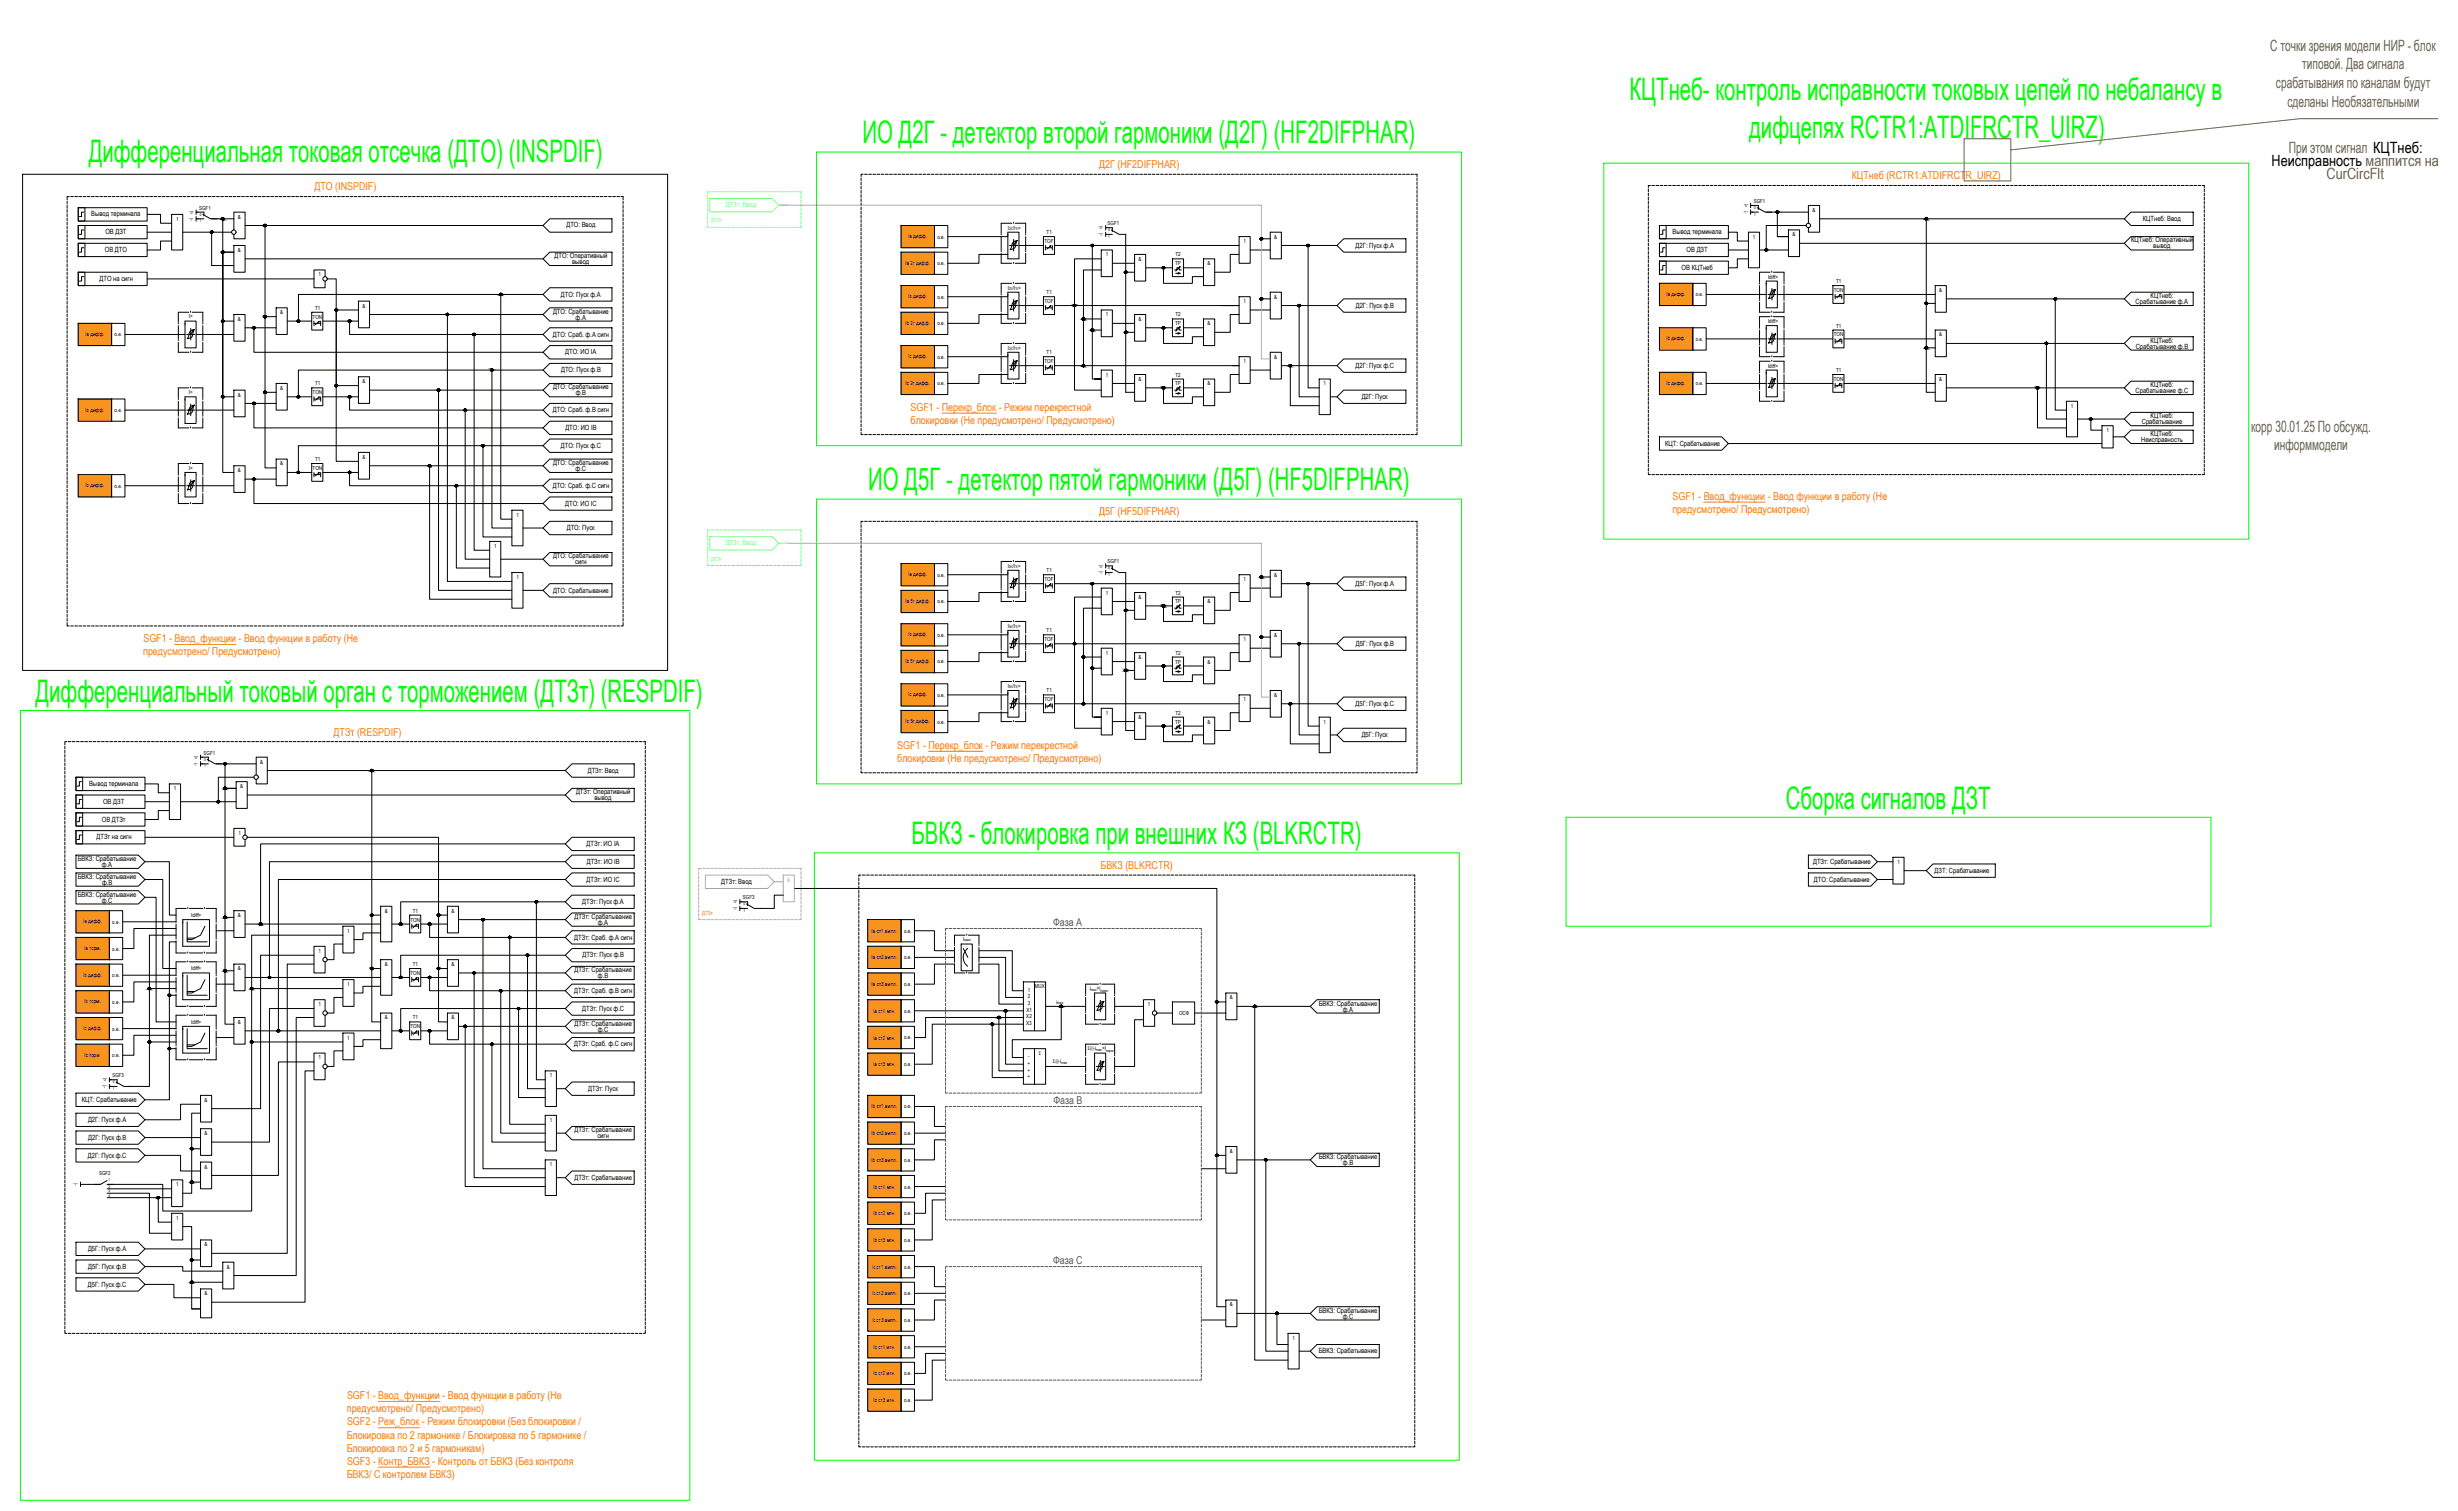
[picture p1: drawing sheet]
<svg xmlns="http://www.w3.org/2000/svg" width="1105mm" height="679mm" viewBox="0 0 1105 679" stroke-linecap="round" stroke-linejoin="round" font-family="sans-serif">
<defs><g id="words">
<g font-size="14" fill="#0f0">
<text x="732.6" y="45.1">КЦТнеб- контроль исправности токовых цепей по небалансу в</text>
<text x="387.8" y="64.5">ИО Д2Г - детектор второй гармоники (Д2Г) (HF2DIFPHAR)</text>
<text x="786.5" y="61.9">дифцепях RCTR1:ATDIFRCTR_UIRZ)</text>
<text x="39.9" y="73">Дифференциальная токовая отсечка (ДТО) (INSPDIF)</text>
<text x="390.4" y="220.4">ИО Д5Г - детектор пятой гармоники (Д5Г) (HF5DIFPHAR)</text>
<text x="15.9" y="315.5">Дифференциальный токовый орган с торможением (ДТЗт) (RESPDIF)</text>
<text x="803" y="363.6">Сборка сигналов ДЗТ</text>
<text x="409.9" y="379.5">БВКЗ - блокировка при внешних КЗ (BLKRCTR)</text>
</g>
<g font-size="7" fill="#727430">
<text x="1020.8" y="22.8">С точки зрения модели НИР - блок</text>
<text x="1035.2" y="31.1">типовой. Два сигнала</text>
<text x="1023.4" y="39.6">срабатывания по каналам будут</text>
<text x="1028.5" y="48">сделаны Необязательными</text>
<text x="1029.1" y="68.6">При этом сигнал КЦТнеб:</text>
<text x="1046.1" y="80.4">CurCircFlt</text>
<text x="1012.2" y="194">корр 30.01.25 По обсужд.</text>
<text x="1022.5" y="202.4">информмодели</text>
</g>
<text font-size="7" x="1021.4" y="74.4">Неисправность маппится на</text>
<g font-size="4.9" fill="#ff7f00">
<text x="494.3" y="75.6">Д2Г (HF2DIFPHAR)</text>
<text x="832.6" y="80.6">КЦТнеб (RCTR1:ATDIFRCTR_UIRZ)</text>
<text x="141.4" y="85.6">ДТО (INSPDIF)</text>
<text x="409.5" y="184.7">SGF1 - Перекр_блок - Режим перекрестной</text>
<text x="409.5" y="190.6">блокировки (Не предусмотрено/ Предусмотрено)</text>
<text x="752.1" y="224.7">SGF1 - Ввод_функции - Ввод функции в работу (Не</text>
<text x="494.3" y="231.6">Д5Г (HF5DIFPHAR)</text>
<text x="752" y="230.6">предусмотрено/ Предусмотрено)</text>
<text x="64.5" y="288.7">SGF1 - Ввод_функции - Ввод функции в работу (Не</text>
<text x="64.4" y="294.6">предусмотрено/ Предусмотрено)</text>
<text x="150" y="330.6">ДТЗт (RESPDIF)</text>
<text x="403.4" y="336.6">SGF1 - Перекр_блок - Режим перекрестной</text>
<text x="403.4" y="342.6">блокировки (Не предусмотрено/ Предусмотрено)</text>
<text x="494.8" y="390.6">БВКЗ (BLKRCTR)</text>
<text x="156" y="628.9">SGF1 - Ввод_функции - Ввод функции в работу (Не</text>
<text x="156" y="634.8">предусмотрено/ Предусмотрено)</text>
<text x="156" y="640.7">SGF2 - Реж_блок - Режим блокировки (Без блокировки /</text>
<text x="155.9" y="646.6">Блокировка по 2 гармонике / Блокировка по 5 гармонике /</text>
<text x="155.9" y="652.5">Блокировка по 2 и 5 гармоникам)</text>
<text x="156" y="658.4">SGF3 - Контр_БВКЗ - Контроль от БВКЗ (Без контроля</text>
<text x="155.9" y="664.3">БВКЗ/ С контролем БВКЗ)</text>
</g>
<g font-size="4.9" fill="#58595b">
<text x="473.5" y="416.1">Фаза А</text>
<text x="473.6" y="496.1">Фаза В</text>
<text x="473.5" y="568.1">Фаза С</text>
</g>
<g font-size="3.2" fill="#0ff">
<text x="326.3" y="93.2">ДТЗт: Ввод</text>
<text x="326.3" y="245.2">ДТЗт: Ввод</text>
</g>
<g font-size="3.2">
<text x="41" y="97.3">Вывод терминала</text>
<text x="963.5" y="99.2">КЦТнеб: Ввод</text>
<text x="47.4" y="105.3">ОВ ДЗТ</text>
<text x="254.7" y="102.2">ДТО: Ввод</text>
<text x="752" y="105.3">Вывод терминала</text>
<text x="47.2" y="113.3">ОВ ДТО</text>
<text x="609.6" y="111.3">Д2Г: Пуск ф.А</text>
<text x="758.4" y="113.3">ОВ ДЗТ</text>
<text x="958.2" y="109">КЦТнеб: Оперативный</text>
<text x="968.2" y="111.7">вывод</text>
<text x="249.4" y="116">ДТО: Оперативный</text>
<text x="257.3" y="118.7">вывод</text>
<text x="756.1" y="121.3">ОВ КЦТнеб</text>
<text x="44.7" y="126.3">ДТО на сигн</text>
<text x="252.2" y="133.3">ДТО: Пуск ф.А</text>
<text x="960.3" y="136.7">Срабатывание ф.А</text>
<text x="967" y="134">КЦТнеб:</text>
<text x="248.7" y="141">ДТО: Срабатывание</text>
<text x="258.8" y="143.7">ф.А</text>
<text x="609.6" y="138.3">Д2Г: Пуск ф.В</text>
<text x="248.6" y="151.4">ДТО: Сраб. ф.А сигн</text>
<text x="967" y="154">КЦТнеб:</text>
<text x="254.1" y="159.3">ДТО: ИО IА</text>
<text x="960.3" y="156.7">Срабатывание ф.В</text>
<text x="252.3" y="167.3">ДТО: Пуск ф.В</text>
<text x="609.6" y="165.3">Д2Г: Пуск ф.С</text>
<text x="967" y="174">КЦТнеб:</text>
<text x="248.7" y="175">ДТО: Срабатывание</text>
<text x="258.9" y="177.7">ф.В</text>
<text x="612.3" y="179.3">Д2Г: Пуск</text>
<text x="960.2" y="176.7">Срабатывание ф.С</text>
<text x="248.6" y="185.3">ДТО: Сраб. ф.В сигн</text>
<text x="963" y="190.7">Срабатывание</text>
<text x="967" y="188">КЦТнеб:</text>
<text x="254.2" y="193.3">ДТО: ИО IB</text>
<text x="967" y="196">КЦТнеб:</text>
<text x="252.2" y="201.3">ДТО: Пуск ф.С</text>
<text x="748.7" y="200.3">КЦТ: Срабатывание</text>
<text x="962.7" y="198.7">Неисправность</text>
<text x="248.7" y="209">ДТО: Срабатывание</text>
<text x="258.8" y="211.7">ф.С</text>
<text x="248.5" y="219.3">ДТО: Сраб. ф.С сигн</text>
<text x="254.1" y="227.3">ДТО: ИО IС</text>
<text x="254.8" y="238.3">ДТО: Пуск</text>
<text x="248.7" y="251">ДТО: Срабатывание</text>
<text x="258.6" y="253.7">сигн</text>
<text x="609.6" y="263.3">Д5Г: Пуск ф.А</text>
<text x="248.7" y="266.3">ДТО: Срабатывание</text>
<text x="609.6" y="290.2">Д5Г: Пуск ф.B</text>
<text x="609.6" y="317.3">Д5Г: Пуск ф.C</text>
<text x="612.3" y="331.3">Д5Г: Пуск</text>
<text x="264.3" y="347.2">ДТЗт: Ввод</text>
<text x="40" y="353.3">Вывод терминала</text>
<text x="259" y="357">ДТЗт: Оперативный</text>
<text x="267.3" y="359.7">вывод</text>
<text x="46.4" y="361.3">ОВ ДЗТ</text>
<text x="45.8" y="369.3">ОВ ДТЗт</text>
<text x="43.4" y="377.3">ДТЗт на сигн</text>
<text x="263.7" y="380.3">ДТЗт: ИО IА</text>
<text x="35" y="387">БВКЗ: Срабатывание</text>
<text x="45.8" y="389.7">ф.А</text>
<text x="263.8" y="388.3">ДТЗт: ИО IB</text>
<text x="815.3" y="388.3">ДТЗт: Срабатывание</text>
<text x="35" y="395">БВКЗ: Срабатывание</text>
<text x="869.9" y="392.3">ДЗТ: Срабатывание</text>
<text x="45.9" y="397.7">ф.В</text>
<text x="263.7" y="396.3">ДТЗт: ИО IC</text>
<text x="324.3" y="397.3">ДТЗт: Ввод</text>
<text x="815.6" y="396.3">ДТО: Срабатывание</text>
<text x="35" y="403">БВКЗ: Срабатывание</text>
<text x="45.8" y="405.7">ф.С</text>
<text x="261.8" y="406.3">ДТЗт: Пуск ф.А</text>
<text x="258.3" y="413">ДТЗт: Срабатывание</text>
<text x="268.8" y="415.6">ф.А</text>
<text x="258.2" y="422.3">ДТЗт: Сраб. ф.А сигн</text>
<text x="261.9" y="430.3">ДТЗт: Пуск ф.В</text>
<text x="258.3" y="437">ДТЗт: Срабатывание</text>
<text x="268.9" y="439.6">ф.В</text>
<text x="258.2" y="446.3">ДТЗт: Сраб. ф.В сигн</text>
<text x="261.8" y="454.3">ДТЗт: Пуск ф.С</text>
<text x="593" y="452">БВКЗ: Срабатывание</text>
<text x="603.8" y="454.7">ф.А</text>
<text x="258.3" y="461">ДТЗт: Срабатывание</text>
<text x="268.8" y="463.7">ф.С</text>
<text x="258.2" y="470.3">ДТЗт: Сраб. ф.С сигн</text>
<text x="264.5" y="490.3">ДТЗт: Пуск</text>
<text x="36.7" y="495.3">КЦТ: Срабатывание</text>
<text x="39.6" y="504.3">Д2Г: Пуск ф.А</text>
<text x="258.3" y="509">ДТЗт: Срабатывание</text>
<text x="39.7" y="512.3">Д2Г: Пуск ф.B</text>
<text x="268.6" y="511.7">сигн</text>
<text x="39.5" y="520.3">Д2Г: Пуск ф.C</text>
<text x="593" y="521">БВКЗ: Срабатывание</text>
<text x="603.8" y="523.7">ф.В</text>
<text x="258.3" y="530.3">ДТЗт: Срабатывание</text>
<text x="39.6" y="562.3">Д5Г: Пуск ф.А</text>
<text x="39.7" y="570.3">Д5Г: Пуск ф.B</text>
<text x="39.5" y="578.3">Д5Г: Пуск ф.C</text>
<text x="593" y="590">БВКЗ: Срабатывание</text>
<text x="603.8" y="592.7">ф.С</text>
<text x="593" y="608.3">БВКЗ: Срабатывание</text>
</g>
<g font-size="2.5">
<text x="815" y="95.3">&amp;</text>
<text x="79.2" y="99.2">1</text>
<text x="107" y="98.2">&amp;</text>
<text x="408.3" y="107">Ia дифф.</text>
<text x="421.5" y="107.2">о.е.</text>
<text x="453.2" y="103.2">I /I &gt;</text>
<text x="470.6" y="105.3">T1</text>
<text x="572.9" y="107.2">&amp;</text>
<text x="788.2" y="107.2">1</text>
<text x="805.9" y="106.2">&amp;</text>
<text x="107" y="113.3">&amp;</text>
<text x="469.6" y="109.2">TOF</text>
<text x="559.2" y="109.2">1</text>
<text x="407.1" y="119">Ia 2г дифф.</text>
<text x="421.5" y="119.2">о.е.</text>
<text x="497.2" y="115.2">1</text>
<text x="511.9" y="117.2">&amp;</text>
<text x="528.4" y="119.3">TP</text>
<text x="528.5" y="115.2">T2</text>
<text x="543" y="119.2">&amp;</text>
<text x="143.2" y="124.3">1</text>
<text x="795" y="125.2">Idiff&gt;</text>
<text x="453.2" y="130.2">I /I &gt;</text>
<text x="824.5" y="131.2">TON</text>
<text x="825.6" y="127.3">T1</text>
<text x="871.9" y="131.2">&amp;</text>
<text x="408.3" y="134">Ib дифф.</text>
<text x="421.5" y="134.3">о.е.</text>
<text x="469.6" y="136.2">TOF</text>
<text x="470.6" y="132.3">T1</text>
<text x="559.2" y="136.2">1</text>
<text x="572.9" y="134.3">&amp;</text>
<text x="749.3" y="133">Ia дифф.</text>
<text x="762.5" y="133.2">о.е.</text>
<text x="85" y="143.1">I&gt;</text>
<text x="126" y="141.2">&amp;</text>
<text x="140.5" y="143.3">TON</text>
<text x="141.6" y="139.2">T1</text>
<text x="163" y="138.2">&amp;</text>
<text x="497.2" y="142.3">1</text>
<text x="528.5" y="142.3">T2</text>
<text x="107" y="144.2">&amp;</text>
<text x="407.1" y="146">Ib 2г дифф.</text>
<text x="421.5" y="146.2">о.е.</text>
<text x="511.9" y="144.2">&amp;</text>
<text x="528.4" y="146.2">TP</text>
<text x="543" y="146.2">&amp;</text>
<text x="795" y="145.2">Idiff&gt;</text>
<text x="825.6" y="147.2">T1</text>
<text x="38.4" y="151">Ia дифф.</text>
<text x="51.5" y="151.2">о.е.</text>
<text x="749.3" y="153">Ib дифф.</text>
<text x="762.5" y="153.2">о.е.</text>
<text x="824.5" y="151.2">TON</text>
<text x="871.9" y="151.2">&amp;</text>
<text x="408.4" y="161">Ic дифф.</text>
<text x="421.5" y="161.2">о.е.</text>
<text x="453.2" y="157.2">I /I &gt;</text>
<text x="470.6" y="159.3">T1</text>
<text x="572.9" y="161.3">&amp;</text>
<text x="469.6" y="163.3">TOF</text>
<text x="559.2" y="163.3">1</text>
<text x="795" y="165.2">Idiff&gt;</text>
<text x="825.6" y="167.2">T1</text>
<text x="141.6" y="173.2">T1</text>
<text x="163" y="172.2">&amp;</text>
<text x="407.2" y="173">Ic 2г дифф.</text>
<text x="421.5" y="173.2">о.е.</text>
<text x="497.2" y="169.3">1</text>
<text x="511.9" y="171.3">&amp;</text>
<text x="528.4" y="173.2">TP</text>
<text x="528.5" y="169.3">T2</text>
<text x="543" y="173.2">&amp;</text>
<text x="595.2" y="173.2">1</text>
<text x="749.4" y="173">Ic дифф.</text>
<text x="762.5" y="173.2">о.е.</text>
<text x="824.5" y="171.3">TON</text>
<text x="871.9" y="171.3">&amp;</text>
<text x="85" y="177.1">I&gt;</text>
<text x="107" y="178.2">&amp;</text>
<text x="126" y="175.2">&amp;</text>
<text x="140.5" y="177.3">TON</text>
<text x="38.4" y="185">Ib дифф.</text>
<text x="51.5" y="185.2">о.е.</text>
<text x="931.2" y="183.2">1</text>
<text x="947.2" y="194.2">1</text>
<text x="126" y="209.2">&amp;</text>
<text x="141.6" y="207.2">T1</text>
<text x="163" y="206.2">&amp;</text>
<text x="85" y="211.1">I&gt;</text>
<text x="107" y="212.2">&amp;</text>
<text x="140.5" y="211.3">TON</text>
<text x="38.4" y="219">Ib дифф.</text>
<text x="51.5" y="219.2">о.е.</text>
<text x="232.2" y="232.3">1</text>
<text x="222.2" y="246.3">1</text>
<text x="453.2" y="255.2">I /I &gt;</text>
<text x="470.6" y="257.2">T1</text>
<text x="232.2" y="260.2">1</text>
<text x="408.3" y="259">Ia дифф.</text>
<text x="421.5" y="259.2">о.е.</text>
<text x="469.6" y="261.3">TOF</text>
<text x="559.2" y="261.3">1</text>
<text x="572.9" y="259.2">&amp;</text>
<text x="497.2" y="267.3">1</text>
<text x="511.9" y="269.3">&amp;</text>
<text x="528.5" y="267.3">T2</text>
<text x="407.1" y="271">Ia 5г дифф.</text>
<text x="421.5" y="271.2">о.е.</text>
<text x="528.4" y="271.2">TP</text>
<text x="543" y="271.2">&amp;</text>
<text x="408.3" y="286">Ib дифф.</text>
<text x="421.5" y="286.2">о.е.</text>
<text x="453.2" y="282.2">I /I &gt;</text>
<text x="470.6" y="284.2">T1</text>
<text x="572.9" y="286.2">&amp;</text>
<text x="469.6" y="288.3">TOF</text>
<text x="559.2" y="288.3">1</text>
<text x="407.1" y="298">Ib 5г дифф.</text>
<text x="421.5" y="298.2">о.е.</text>
<text x="497.2" y="294.2">1</text>
<text x="511.9" y="296.2">&amp;</text>
<text x="528.4" y="298.3">TP</text>
<text x="528.5" y="294.2">T2</text>
<text x="543" y="298.3">&amp;</text>
<text x="453.2" y="309.2">I /I &gt;</text>
<text x="470.6" y="311.2">T1</text>
<text x="408.4" y="313">Ic дифф.</text>
<text x="421.5" y="313.2">о.е.</text>
<text x="469.6" y="315.2">TOF</text>
<text x="559.2" y="315.2">1</text>
<text x="572.9" y="313.2">&amp;</text>
<text x="497.2" y="321.2">1</text>
<text x="511.9" y="323.2">&amp;</text>
<text x="528.5" y="321.2">T2</text>
<text x="407.2" y="325">Ic 5г дифф.</text>
<text x="421.5" y="325.2">о.е.</text>
<text x="528.4" y="325.3">TP</text>
<text x="543" y="325.2">&amp;</text>
<text x="595.2" y="325.3">1</text>
<text x="117" y="343.3">&amp;</text>
<text x="78.2" y="355.2">1</text>
<text x="108" y="354.2">&amp;</text>
<text x="107.2" y="375.3">1</text>
<text x="853.1" y="388.3">1</text>
<text x="86" y="412.2">Idiff&gt;</text>
<text x="107" y="412.2">&amp;</text>
<text x="173" y="410.2">&amp;</text>
<text x="185.6" y="410.2">T1</text>
<text x="202.9" y="410.2">&amp;</text>
<text x="37.4" y="415">Ia дифф.</text>
<text x="50.5" y="415.2">о.е.</text>
<text x="156.2" y="419.2">1</text>
<text x="184.6" y="414.2">TON</text>
<text x="391.9" y="419.2">Ia ст1 ампл.</text>
<text x="406.5" y="419.2">о.е.</text>
<text x="433" y="423.1">I</text>
<text x="37.9" y="427">Ia торм.</text>
<text x="50.5" y="427.2">о.е.</text>
<text x="143.2" y="428.3">1</text>
<text x="391.9" y="431.2">Ia ст2 ампл.</text>
<text x="406.5" y="431.2">о.е.</text>
<text x="86" y="436.2">Idiff&gt;</text>
<text x="107" y="436.2">&amp;</text>
<text x="173" y="434.2">&amp;</text>
<text x="185.6" y="434.2">T1</text>
<text x="202.9" y="434.2">&amp;</text>
<text x="37.4" y="439">Ib дифф.</text>
<text x="50.5" y="439.2">о.е.</text>
<text x="156.2" y="443.2">1</text>
<text x="184.6" y="438.2">TON</text>
<text x="391.9" y="443.2">Ia ст3 ампл.</text>
<text x="406.5" y="443.2">о.е.</text>
<text x="462.1" y="448.7">2</text>
<text x="462.2" y="445.7">1</text>
<text x="465.3" y="444.2">MUX</text>
<text x="490.1" y="445.1">i</text>
<text x="493.2" y="445.1">&gt;i</text>
<text x="553" y="449.2">&amp;</text>
<text x="37.9" y="451">Ib торм.</text>
<text x="50.5" y="451.2">о.е.</text>
<text x="143.2" y="452.3">1</text>
<text x="392.8" y="455.2">ia ст1 мгн.</text>
<text x="406.5" y="455.2">о.е.</text>
<text x="461.6" y="454.8">X1</text>
<text x="462.1" y="451.7">3</text>
<text x="475.1" y="451.2">i</text>
<text x="516.2" y="452.3">1</text>
<text x="86" y="460.2">Idiff&gt;</text>
<text x="107" y="460.2">&amp;</text>
<text x="173" y="458.2">&amp;</text>
<text x="185.6" y="458.2">T1</text>
<text x="202.9" y="458.2">&amp;</text>
<text x="461.4" y="460.7">X3</text>
<text x="461.5" y="457.7">X2</text>
<text x="530.2" y="456.2">ОСФ</text>
<text x="37.4" y="463">Ic дифф.</text>
<text x="50.5" y="463.2">о.е.</text>
<text x="156.2" y="467.2">1</text>
<text x="184.6" y="462.3">TON</text>
<text x="392.8" y="467.2">ia ст2 мгн.</text>
<text x="406.5" y="467.2">о.е.</text>
<text x="492.4" y="472.2">i</text>
<text x="495.5" y="472.2">&gt;I</text>
<text x="38" y="475">Ic торм.</text>
<text x="50.5" y="475.2">о.е.</text>
<text x="143.2" y="476.2">1</text>
<text x="392.8" y="479.2">ia ст3 мгн.</text>
<text x="406.5" y="479.2">о.е.</text>
<text x="462.1" y="478.7">+</text>
<text x="462.3" y="475.8">-</text>
<text x="476.7" y="478">i</text>
<text x="247.2" y="484.2">1</text>
<text x="462.1" y="481.7">+</text>
<text x="462.1" y="484.7">+</text>
<text x="92" y="495.2">&amp;</text>
<text x="391.9" y="498.2">Ib ст1 ампл.</text>
<text x="406.5" y="498.2">о.е.</text>
<text x="247.2" y="504.2">1</text>
<text x="92" y="510.2">&amp;</text>
<text x="391.9" y="510.2">Ib ст2 ампл.</text>
<text x="406.5" y="510.2">о.е.</text>
<text x="553" y="518.2">&amp;</text>
<text x="92" y="525.2">&amp;</text>
<text x="247.2" y="524.2">1</text>
<text x="391.9" y="522.2">Ib ст3 ампл.</text>
<text x="406.5" y="522.2">о.е.</text>
<text x="79.2" y="533.2">1</text>
<text x="392.7" y="534.2">Ib ст1 мгн.</text>
<text x="406.5" y="534.2">о.е.</text>
<text x="79.2" y="548.2">1</text>
<text x="392.7" y="546.2">Ib ст2 мгн.</text>
<text x="406.5" y="546.2">о.е.</text>
<text x="92" y="560.2">&amp;</text>
<text x="392.7" y="558.2">Ib ст3 мгн.</text>
<text x="406.5" y="558.2">о.е.</text>
<text x="102" y="570.2">&amp;</text>
<text x="392" y="570.2">Ic ст1 ампл.</text>
<text x="406.5" y="570.2">о.е.</text>
<text x="92" y="582.2">&amp;</text>
<text x="392" y="582.2">Ic ст2 ампл.</text>
<text x="406.5" y="582.2">о.е.</text>
<text x="553" y="587.2">&amp;</text>
<text x="392" y="594.2">Ic ст3 ампл.</text>
<text x="406.5" y="594.2">о.е.</text>
<text x="581.2" y="602.2">1</text>
<text x="392.8" y="606.2">Ic ст1 мгн.</text>
<text x="406.5" y="606.2">о.е.</text>
<text x="392.8" y="618.2">Ic ст2 мгн.</text>
<text x="406.5" y="618.2">о.е.</text>
<text x="392.8" y="630.2">Ic ст3 мгн.</text>
<text x="406.5" y="630.2">о.е.</text>
</g>
<g font-size="2.5" fill="#0ff">
<text x="319.8" y="100">ДТЗт</text>
<text x="319.8" y="252">ДТЗт</text>
</g>
<text font-size="2.5" fill="#f0f" x="354" y="396.3">&amp;</text>
<text font-size="2.5" fill="#ff7f00" x="315.8" y="411.1">ДТЗт</text>
<g font-size="2.4">
<text x="89.6" y="94.2">SGF1</text>
<text x="788.5" y="91.2">SGF1</text>
<text x="498.1" y="101.2">SGF1</text>
<text x="498.1" y="253.2">SGF1</text>
<text x="91.6" y="339.2">SGF1</text>
<text x="334.1" y="404.2">SGF3</text>
<text x="50.5" y="484.2">SGF3</text>
<text x="44.6" y="528.2">SGF2</text>
</g>
<g font-size="2.2">
<text x="489.1" y="472">Σ(i)-</text>
<text x="467.1" y="474.1">Σ</text>
<text x="473.5" y="477.9">Σ(i)-</text>
</g>
<g font-size="2">
<text x="453.8" y="103.2">2г 1г</text>
<text x="453.8" y="130.2">2г 1г</text>
<text x="453.8" y="157.2">2г 1г</text>
<text x="453.8" y="255.2">5г 1г</text>
<text x="453.8" y="282.2">5г 1г</text>
<text x="453.8" y="309.2">5г 1г</text>
</g>
<g font-size="1.8">
<text x="490.4" y="445.4">max</text>
<text x="494.8" y="445.7">порог</text>
<text x="475.4" y="451.5">max</text>
<text x="492.7" y="472.4">max</text>
<text x="497.2" y="472.8">порог</text>
<text x="477.1" y="478.3">max</text>
</g>
<g font-size="1.7">
<text x="85.3" y="96">&quot;0&quot;</text>
<text x="784.3" y="93">&quot;0&quot;</text>
<text x="788.8" y="94">0</text>
<text x="85.1" y="99.1">&quot;1&quot;</text>
<text x="89.8" y="97">0</text>
<text x="89.8" y="100">1</text>
<text x="784.1" y="96.1">&quot;1&quot;</text>
<text x="788.8" y="97">1</text>
<text x="494.1" y="106.1">&quot;1&quot;</text>
<text x="494.1" y="103.1">&quot;0&quot;</text>
<text x="498.3" y="104">0</text>
<text x="498.3" y="107">1</text>
<text x="494.1" y="255.1">&quot;0&quot;</text>
<text x="498.3" y="256">0</text>
<text x="494.1" y="258.1">&quot;1&quot;</text>
<text x="498.3" y="259">1</text>
<text x="87.3" y="341">&quot;0&quot;</text>
<text x="91.8" y="342">0</text>
<text x="87.1" y="344.1">&quot;1&quot;</text>
<text x="91.8" y="344.9">1</text>
<text x="329.8" y="405.9">&quot;0&quot;</text>
<text x="334.3" y="407">0</text>
<text x="329.6" y="409.1">&quot;1&quot;</text>
<text x="334.3" y="410">1</text>
<text x="433.6" y="423.1">макс</text>
<text x="46.3" y="486">&quot;0&quot;</text>
<text x="46.1" y="489.1">&quot;1&quot;</text>
<text x="50.8" y="487">0</text>
<text x="50.8" y="490">1</text>
<text x="33.1" y="533.1">&quot;1&quot;</text>
<text x="48.8" y="534">2</text>
<text x="48.8" y="531">1</text>
<text x="48.8" y="536">3</text>
<text x="48.8" y="537.9">4</text>
</g>
</g></defs>
<!-- layer: 0 -->
<g fill="none" stroke="#000" stroke-width=".45">
<path d="M10.2 78.3h290v223h-290zM35.2 93.4h3v6h-3zM35.2 93.4h31v6h-31zM37.7 95.3h-1v2h-1M66.2 96.4h6v3.9h5M77.2 96.4h5v16h-5zM88.2 98.4h1M88.2 94.3v2.1M88.2 97.3v2.1M88.2 95.3h1M95.2 98.4h5v14.9h5h-5v31h5M100.2 98.4h5"/>
<path d="M787.1 95.3h1.1M787.1 91.4v2M787.1 94.3v2.1M787.1 92.3h1.1M794.2 95.3h5v11.1h5h-5M799.2 95.3h13.9M818.2 98.4h137M866.1 98.4v38h4.1M35.2 109.4h3v5.9h-3zM35.2 109.4h31v5.9h-31zM35.2 101.4h3v5.9h-3zM35.2 101.4h31v5.9h-31z"/>
<path d="M37.7 111.4h-1v1.9h-1M37.7 103.3h-1v2h-1M66.2 104.4h11M77.2 108.3h-5v4.1h-6M82.2 104.4h13M104.2 104.4h-9v15h10M110.2 101.4h134M110.2 116.3h134M119.2 101.4v40.9h5M405.2 101.4h15v10h-15zM405.2 113.3h15v10h-15zM420.2 101.4h6v10h-6z"/>
<path d="M420.2 113.3h6v10h-6zM453.2 114.4h-13v3.9h-14M469.2 106.4h5v8h-5zM470.2 110.3v2.1M470.2 111.4h3M472 110.6l.5-.2-1.6 1.5M472.5 110.4l-.2 .5M473.2 110.3v2.1M474.2 110.3h83M491.2 110.3v60.1h4h-3M495.2 116.3h-12v59.1h12M500.2 118.3h10"/>
<path d="M506.2 105.3v71h4M527.2 116.3h5v8h-5zM530.7 119.9l-2 1.9M557.2 114.4h-4v8h-7M562.1 112.4h9.1M567.2 107.3h4M576.2 110.3h25M588.2 110.3v64h5M746.2 117.4h3v5.9h-3zM746.2 117.4h31v5.9h-31zM746.2 109.4h3v5.9h-3zM746.2 109.4h31v5.9h-31z"/>
<path d="M746.2 101.4h3v5.9h-3zM746.2 101.4h31v5.9h-31zM748.7 119.4h-1v1.9h-1M748.7 111.4h-1v1.9h-1M748.7 103.3h-1v2h-1M777.2 104.4h4v3.9h5M777.2 112.4h9M786.2 104.4h5v16h-5zM786.2 116.3h-5v4.1h-4M791.2 112.4h13M809.2 109.4h146M812.2 101.4h-18v11"/>
<path d="M66.2 125.4h75M146.2 124.3v-3h-5v8h5v-3M147.2 125.4h4v82h10M161.2 139.3h-10v34h10M225.2 132.3v101.1h5M244.2 132.3h-110v12M405.2 128.4h15v10h-15zM420.2 128.4h6v10h-6zM469.2 133.4h5v8h-5zM470.2 137.3v2M470.2 138.4h3M472 137.6l.5-.2-1.6 1.5"/>
<path d="M472.5 137.4l-.2 .5M473.2 137.3v2M474.2 137.3h83M495.2 121.3h-8v43.1M506.2 122.4h4M515.2 120.4h12M523.2 120.4v7h13v-3.1h4.9M528.2 121.3h1v-.9h1v.9h1M528.7 122.9h2M529.7 122.5l1 .4-1 .3M530.1 120.1l.6-.2-.3 .4M532.2 120.4h8.9"/>
<path d="M562.1 139.3h9.1M567.2 134.3h4M576.2 137.3h25M584.2 137.3v41.1h9M746.2 127.4h15v9.9h-15zM761.2 127.4h6v9.9h-6zM824.1 128.4h5v8h-5zM825.2 132.3v2M825.2 133.4h3M827 132.6l.5-.2-1.6 1.5M827.5 132.4l-.2 .5M828.2 132.3v2"/>
<path d="M829.1 132.3h41.1M866.1 136.4v20h4.1M875.2 134.3h80M924.1 134.3v50h5.1M35.2 145.3h15v10h-15zM50.2 145.3h6v10h-6zM114.2 147.3v11h130M119.2 142.3v34h5M140.2 140.3h5v8.1h-5zM141.2 144.3v2.1M141.2 145.3h3M143 144.6l.6-.2-1.7 1.5"/>
<path d="M143.6 144.4l-.3 .5M144.2 144.3v2.1M157.2 144.3v6h87M166.2 141.4h78M201.2 141.4v119.9h29M213.2 150.3v97h7M244.2 158.3l3-3h28v6h-28zM405.2 140.3h15v10h-15zM405.2 155.3h15v10.1h-15zM420.2 140.3h6v10h-6zM420.2 155.3h6v10.1h-6zM453.2 141.4h-13v3.9h-14"/>
<path d="M487.2 143.4h8M491.2 148.4h4M500.2 145.3h10M506.2 149.4h4M515.2 147.3h12M523.2 147.3v7.1h13v-3h4.9M527.2 143.4h5v8h-5zM528.2 148.4h1v-1.1h1v1.1h1M528.7 149.8h2M529.7 149.5l1 .3-1 .4M530.1 147.1l.6-.2-.3 .4M530.7 146.9l-2 2"/>
<path d="M532.2 147.3h8.9M553.2 141.4h4h-4v8h-7M746.2 147.3h15v10.1h-15zM761.2 147.3h6v10.1h-6zM824.1 148.4h5v8h-5zM825.2 152.3v2.1M825.2 153.3h3M827 152.6l.5-.2-1.6 1.5M827.5 152.4l-.2 .5M828.2 152.3v2.1M829.1 152.3h41.1M866.1 156.4v19.9h4.1"/>
<path d="M875.2 154.4h80M920.2 154.4v34h9M35.2 179.3h15v10h-15zM50.2 179.3h6v10h-6zM105.2 178.4h-5v-65.1v99.1h5M119.2 176.3v34h5M140.2 174.3h5v8h-5zM141.2 178.4v2M141.2 179.3h3M143 178.6l.6-.2-1.7 1.5M143.6 178.4l-.3 .5M144.2 178.4v2"/>
<path d="M157.2 178.4v5.9h87M166.2 175.4h78M197.2 175.4v90h33M221.2 166.3v71h9M244.2 166.3h-110v12.1M405.2 167.4h15v9.9h-15zM420.2 167.4h6v9.9h-6zM453.2 168.3h-13v4.1h-14M469.2 160.3h5v8h-5zM470.2 164.4v1.9M470.2 165.4h3M472 164.6l.5-.2-1.6 1.5"/>
<path d="M472.5 164.4l-.2 .5M473.2 164.4v1.9M474.2 164.4h83M500.2 172.4h10M515.2 174.3h12M523.2 174.3v7h13v-2.9h4.9M527.2 170.4h5v8h-5zM528.2 175.4h1v-1.1h1v1.1h1M528.7 176.8h2M529.7 176.5l1 .3-1 .4M530.1 174.1l.6-.3-.3 .5M530.7 173.8l-2 2.1"/>
<path d="M532.2 174.3h8.9M557.2 168.3h-4v8h-7M562.1 166.3h9.1M576.2 164.4h25M580.2 164.4v17.9h13M593.2 170.4h5v16h-5zM598.2 178.4h3M746.2 167.4h15v9.9h-15zM761.2 167.4h6v9.9h-6zM824.1 168.3h5v8h-5zM825.2 172.4v1.9M825.2 173.3h3"/>
<path d="M827 172.6l.5-.2-1.6 1.5M827.5 172.4l-.2 .5M828.2 172.4v1.9M829.1 172.4h41.1M875.2 174.3h80M916.1 174.3v18h13.1M114.2 181.3v11h130M209.2 184.3v67h11M244.2 192.3l3-3h28v6h-28zM777.2 199.4h167.9M929.2 180.4h5v16h-5zM934.2 188.4h21"/>
<path d="M940.1 188.4v5h5M945.1 191.4h5.1v10h-5.1zM950.2 196.4h5M35.2 213.3h15v10.1h-15zM50.2 213.3h6v10.1h-6zM114.2 215.4v10.9h130M140.2 208.3h5v8h-5zM141.2 212.4v1.9M141.2 213.3h3M143 212.6l.6-.2-1.7 1.5M143.6 212.4l-.3 .5M144.2 212.4v1.9"/>
<path d="M157.2 212.4v5.9h87M166.2 209.4h78M193.2 209.4v59.9h37M205.2 218.3v37h15M217.2 200.3v41.1h13M244.2 200.3h-110v12.1M230.2 229.3h5v16h-5zM235.2 237.3h9M244.2 226.3l3-2.9h28v5.9h-28zM220.2 243.3h5v16h-5zM225.2 251.3h19M230.2 257.4h5v16h-5z"/>
<path d="M405.2 253.3h15v10h-15zM420.2 253.3h6v10h-6zM469.2 258.3h5v8h-5zM506.2 257.4v71h4M567.2 259.3h4M235.2 265.4h9M405.2 265.4h15v10h-15zM420.2 265.4h6v10h-6zM453.2 266.3h-13v4.1h-14M470.2 262.4v1.9M470.2 263.3h3M472 262.6l.5-.2-1.6 1.5"/>
<path d="M472.5 262.4l-.2 .5M473.2 262.4v1.9M474.2 262.4h83M491.2 262.4v59.9h4h-3M495.2 268.4h-12v58.9h12M495.2 273.4h-8v42.9M500.2 270.4h10M506.2 274.3h4M515.2 272.3h12M523.2 272.3v7h13v-3h4.9M527.2 268.4h5v7.9h-5zM528.2 273.4h1v-1.1h1v1.1h1"/>
<path d="M528.7 274.8h2M529.7 274.5l1 .3-1 .4M530.1 272.1l.6-.3-.3 .5M530.7 271.8l-2 2M532.2 272.3h8.9M557.2 266.3h-4v8h-7M562.1 264.3h9.1M576.2 262.4h25M588.2 262.4v64h5M405.2 280.3h15v10h-15zM405.2 292.3h15v10.1h-15zM420.2 280.3h6v10h-6z"/>
<path d="M420.2 292.3h6v10.1h-6zM453.2 293.3h-13v4.1h-14M469.2 285.3h5v8h-5zM470.2 289.4v2M470.2 290.3h3M472 289.6l.5-.2-1.6 1.5M472.5 289.4l-.2 .5M473.2 289.4v2M474.2 289.4h83M487.2 295.3h8M500.2 297.4h10M515.2 299.4h12"/>
<path d="M523.2 299.4v6.9h13v-3h4.9M527.2 295.3h5v8h-5zM530.1 299.1l.6-.3-.3 .5M530.7 298.8l-2 2M532.2 299.4h8.9M557.2 293.3h-4v8h-7M562.1 291.4h9.1M567.2 286.4h4M576.2 289.4h25M584.2 289.4v40.9h9M405.2 307.4h15v9.9h-15zM405.2 319.3h15v10h-15z"/>
<path d="M420.2 307.4h6v9.9h-6zM420.2 319.3h6v10h-6zM469.2 312.3h5v8.1h-5zM470.2 316.3v2.1M470.2 317.3h3M472 316.6l.5-.2-1.6 1.5M472.5 316.4l-.2 .5M473.2 316.3v2.1M474.2 316.3h83M491.2 300.3h4M506.2 301.3h4M528.2 300.3h1v-.9h1v.9h1"/>
<path d="M528.7 301.9h2M529.7 301.5l1 .4-1 .3M562.1 318.4h9.1M576.2 316.3h25M580.2 316.3v18.1h13M90.2 339.4v1.9M453.2 320.4h-13v3.9h-14M500.2 324.3h10M515.2 326.4h12M523.2 326.4v6.9h13v-3h4.9M527.2 322.3h5v8h-5zM528.2 327.3h1v-.9h1v.9h1"/>
<path d="M528.7 328.9h2M529.7 328.5l1 .4-1 .3M530.1 326.1l.6-.2-.3 .4M530.7 325.9l-2 1.9M532.2 326.4h8.9M557.2 320.4h-4v8h-7M593.2 322.3h5v16h-5zM598.2 330.3h3M34.2 357.3h3v6.1h-3zM34.2 357.3h31v6.1h-31zM34.2 349.3h3v6.1h-3zM34.2 349.3h31v6.1h-31z"/>
<path d="M36.7 359.3h-1v2h-1M36.7 351.3h-1v2h-1M65.2 352.4h6v3.9h5M76.2 352.4h5v16h-5zM90.2 343.3h1M90.2 342.3v2.1M90.2 340.3h1M97.2 343.3h4v11h5h-5v58h4M101.2 343.3h14M111.2 357.3h143M114.2 349.3h-16v11.1M120.2 346.3h134"/>
<path d="M167.2 346.3v65h4M34.2 365.4h3v5.9h-3zM34.2 365.4h31v5.9h-31zM36.7 367.3h-1v2h-1M65.2 360.4h11M65.2 376.4h40M76.2 364.3h-5v4.1h-6M81.2 360.4h25M110.2 375.3v-3h-5v8h5v-3M111.2 376.4h86v34.9h4M254.2 379.3h-137v36M254.2 379.3l3-2.9h28v5.9h-28z"/>
<path d="M65.2 387.3h11v24h3M65.2 395.3h8v40h6M254.2 387.3l3-2.9h28v5.9h-28zM254.2 395.3l3-2.9h28v5.9h-28zM254.2 387.3h-133v52M254.2 395.3h-129v68.1M357.2 399.3h190v51.1h4M844.2 387.3h7M844.2 395.3h7M856.2 391.3h9.9M34.2 409.3h15v10h-15zM49.2 409.3h6v10h-6z"/>
<path d="M65.2 403.3h5v56h9M79.2 417.3h-19v9.1h-5M84.2 414.3v9h9M92.2 416.3l-2 4-4 2h-2M97.2 418.4h8M101.2 412.3v24h4M110.2 415.3h61M167.2 411.3v24h4M171.2 407.3h5v16h-5zM171.2 419.3h-8v3h-4M184.2 411.3h5v8h-5zM185.2 415.3v2"/>
<path d="M185.2 416.3h3M187 415.6l.5-.2-1.6 1.5M187.5 415.4l-.2 .5M188.2 415.3v2M189.2 415.3h12M193.2 415.3v6.1h61M197.2 411.3v24h4M206.2 413.4h48M217.2 413.4v111.9h28M241.2 405.4v79.9h4M254.2 405.4h-74v9.9M332.7 404.3v2"/>
<path d="M332.7 407.3v2M332.7 405.4h1M332.7 408.3h1M352.2 402.4h-4v5.9h-6M390.2 413.4h15v9.9h-15zM405.2 413.4h6v9.9h-6zM411.2 418.4h9v8.9h9M34.2 421.4h15v9.9h-15zM34.2 433.3h15v10h-15zM49.2 421.4h6v9.9h-6zM49.2 433.3h6v10h-6zM79.2 420.3h-12v68h-9"/>
<path d="M79.2 423.3h-3v71h-11M84.2 438.3v9.1h9M84.2 421.7h3.3M101.2 436.3v24h4M110.2 439.3h61M141.2 429.4h-24v68.9h-22M141.2 433.3h-12v130h-34M154.2 420.3h-41v124h-40v-11.9h-25M154.2 424.3h-4v7h-3M167.2 435.3v24h4M171.2 431.3h5v16.1h-5zM184.2 435.3h5v8h-5z"/>
<path d="M185.2 439.3v2M187 439.6l.5-.2-1.6 1.5M187.5 439.4l-.2 .5M188.2 439.3v2M189.2 439.3h12M193.2 439.3v6h61M197.2 435.3v24h4M206.2 437.3h48M213.2 437.3v92.1h32M229.2 421.4v83.9h16M237.2 429.4v59.9h8M254.2 429.4h-74v9.9"/>
<path d="M390.2 425.3h15v10h-15zM390.2 437.3h15v10.1h-15zM405.2 425.3h6v10h-6zM405.2 437.3h6v10.1h-6zM411.2 430.3h18M429.2 433.3h-9v9.1h-9M432.2 424.3h5v12h-5zM433.2 426.4l2 3.9M435.1 426.3a5 5 0 0 0 0 8M440.2 427.3h15v18h5M440.2 430.3h12v18h8M440.2 433.3h9v18h11"/>
<path d="M34.2 445.3h15v10.1h-15zM34.2 457.3h15v10h-15zM49.2 445.3h6v10.1h-6zM49.2 457.3h6v10h-6zM67.2 444.3h12M76.2 447.4h3M79.2 441.3h-19v9.1h-5M84.2 445.7h3.3M92.2 440.3l-2 4-4 2h-2M97.2 442.4h8M113.2 444.3h41M141.2 453.3h-20v60h-26"/>
<path d="M141.2 457.3h-8v116h-28M154.2 448.3h-4v7.1h-3M171.2 455.4h5v16h-5zM171.2 443.3h-8v3h-4M184.2 459.3h5v8h-5zM185.2 440.3h3M225.2 445.3v64h20M233.2 453.3v40h12M254.2 453.3h-74v10.1M390.2 449.3h15v10h-15zM405.2 449.3h6v10h-6zM411.2 454.3h49"/>
<path d="M449.2 457.3v24h11M452.2 454.3v24h8M460.2 457.3h-44v9.1h-5M460.2 441.3h5v22.1h-5zM465.2 441.3h5v22.1h-5zM470.2 452.3h17.9M477.2 452.3v15h-22v8h5M501.2 452.3h13M514.2 458.4h-4v21h-9M520.2 455.4h7M527.2 450.4h10v9.9h-10zM537.2 455.4h14"/>
<path d="M547.2 450.4v136.9h4M556.2 452.3h33M564.2 452.3v159h15M34.2 469.3h15v10.1h-15zM49.2 469.3h6v10.1h-6zM67.2 468.3h12M76.2 471.4h3M79.2 465.3h-19v9h-5M84.2 462.3v9.1h9M84.2 469.7h3.3M92.2 464.3l-2 4-4 2h-2M97.2 466.4h8"/>
<path d="M110.2 463.4h61M113.2 468.3h41M141.2 477.3h-16v51h-30M154.2 472.3h-4v7.1h-3M171.2 467.3h-8v3h-4M185.2 463.4v1.9M185.2 464.3h3M187 463.6l.5-.2-1.6 1.5M187.5 463.4l-.2 .5M188.2 463.4v1.9M189.2 463.4h12M193.2 463.4v5.9h61"/>
<path d="M206.2 461.3h48M209.2 461.3v72h36M221.2 469.3v44h24M390.2 461.3h15v10.1h-15zM390.2 473.3h15v10h-15zM405.2 461.3h6v10.1h-6zM405.2 473.3h6v10h-6zM446.2 460.3v24h14M460.2 460.3h-41v18h-8M460.2 471.4h5v16h-5zM465.2 471.4h5v16h-5zM470.2 479.4h17.9"/>
<path d="M49.2 484.3v2M49.2 487.4v1.9M49.2 485.3h1M49.2 488.3h1M90.2 496.3h-9v7h-16M141.2 481.3h-4v104h-42M245.2 481.3h5v16h-5zM250.2 489.3h4M390.2 492.4h15v9.9h-15zM405.2 492.4h6v9.9h-6zM411.2 497.3h9v9h5M65.2 519.3h16v7h9"/>
<path d="M65.2 511.3h25M86.2 516.4h4M90.2 500.4h-4v35.9h-4M245.2 501.3h5v16h-5zM250.2 509.3h4M390.2 504.3h15v10h-15zM390.2 516.4h15v9.9h-15zM405.2 504.3h6v10h-6zM405.2 516.4h6v9.9h-6zM411.2 509.3h14M425.2 512.3h-5v9h-9M547.2 519.3h4"/>
<path d="M36.2 532.4h9M48.2 536.3h19v18h10M48.2 534.3h29M48.2 538.3h29M71.2 538.3v11h6M86.2 531.3h4M245.2 521.3h5v16.1h-5zM250.2 529.4h4M390.2 528.3h15v10h-15zM405.2 528.3h6v10h-6zM411.2 533.3h14M425.2 536.3h-9v9.1h-5"/>
<path d="M425.2 539.3h-6v18h-8M540.2 525.3h11M556.2 521.3h33M569.2 521.3v86h10M82.2 551.3h4v37h4h-4M390.2 540.3h15v10h-15zM390.2 552.3h15v10h-15zM405.2 540.3h6v10h-6zM405.2 552.3h6v10h-6zM65.2 569.3h17v2h18M65.2 577.3h13v6h12M65.2 561.4h25"/>
<path d="M86.2 576.3h14M86.2 566.3h4M390.2 564.3h15v10.1h-15zM390.2 576.3h15v10h-15zM405.2 564.3h6v10.1h-6zM405.2 576.3h6v10h-6zM411.2 569.3h9v9h5M390.2 588.3h15v10.1h-15zM405.2 588.3h6v10.1h-6zM411.2 581.3h14M425.2 584.3h-5v9h-9M540.2 593.3h11"/>
<path d="M556.2 590.4h33M574.2 590.4v13.9h5M579.2 599.3h5v16h-5zM390.2 600.3h15v10h-15zM390.2 612.3h15v10h-15zM405.2 600.3h6v10h-6zM405.2 612.3h6v10h-6zM411.2 605.3h14M425.2 608.3h-9v9h-5M425.2 611.3h-6v18h-8M584.2 607.3h5M390.2 624.3h15v10h-15z"/>
<path d="M405.2 624.3h6v10h-6z"/>
</g>
<g fill="none" stroke="#000" stroke-width=".45">
<path d="M387.2 80v1.2M388.1 78.3h-.9v1M388.7 78.3h1.3M390.6 78.3h1.2M392.5 78.3h1.2M394.4 78.3h1.2M396.2 78.3h1.3M398.1 78.3h1.3M400 78.3h1.2M401.9 78.3h1.2M403.7 78.3h1.3M405.6 78.3h1.3"/>
<path d="M407.5 78.3h1.2M409.4 78.3h1.2M411.2 78.3h1.3M413.1 78.3h1.3M415 78.3h1.2M416.9 78.3h1.2M418.7 78.3h1.3M420.6 78.3h1.3M422.5 78.3h1.2M424.4 78.3h1.2M426.2 78.3h1.3M428.1 78.3h1.2"/>
<path d="M430 78.3h1.3M431.8 78.3h1.3M433.7 78.3h1.3M435.6 78.3h1.2M437.5 78.3h1.2M439.3 78.3h1.3M441.2 78.3h1.3M443.1 78.3h1.3M445 78.3h1.2M446.9 78.3h1.2M448.7 78.3h1.3M450.6 78.3h1.3"/>
<path d="M452.5 78.3h1.2M454.4 78.3h1.2M456.2 78.3h1.3M458.1 78.3h1.3M460 78.3h1.2M461.9 78.3h1.2M463.7 78.3h1.3M465.6 78.3h1.3M467.5 78.3h1.2M469.4 78.3h1.2M471.2 78.3h1.3M473.1 78.3h1.2"/>
<path d="M475 78.3h1.3M476.8 78.3h1.3M478.7 78.3h1.3M480.6 78.3h1.2M482.5 78.3h1.2M484.3 78.3h1.3M486.2 78.3h1.3M488.1 78.3h1.3M490 78.3h1.2M491.9 78.3h1.2M493.7 78.3h1.3M495.6 78.3h1.3"/>
<path d="M497.5 78.3h1.2M499.4 78.3h1.2M501.2 78.3h1.3M503.1 78.3h1.3M505 78.3h1.2M506.9 78.3h1.2M508.7 78.3h1.3M510.6 78.3h1.3M512.5 78.3h1.2M514.4 78.3h1.2M516.2 78.3h1.3M518.1 78.3h1.2"/>
<path d="M520 78.3h1.2M521.8 78.3h1.3M523.8 78.3h1.2M525.6 78.3h1.2M527.5 78.3h1.2M529.3 78.3h1.3M531.2 78.3h1.3M533.1 78.3h1.3M535 78.3h1.2M536.9 78.3h1.2M538.7 78.3h1.3M540.6 78.3h1.3"/>
<path d="M542.5 78.3h1.2M544.4 78.3h1.2M546.2 78.3h1.3M548.1 78.3h1.3M550 78.3h1.2M551.9 78.3h1.2M553.7 78.3h1.3M555.6 78.3h1.3M557.5 78.3h1.2M559.4 78.3h1.2M561.2 78.3h1.3M563.1 78.3h1.2"/>
<path d="M565 78.3h1.2M566.8 78.3h1.3M568.7 78.3h1.3M570.6 78.3h1.2M572.5 78.3h1.2M574.3 78.3h1.3M576.2 78.3h1.3M578.1 78.3h1.2M580 78.3h1.2M581.9 78.3h1.2M583.7 78.3h1.3M585.6 78.3h1.3"/>
<path d="M587.5 78.3h1.2M589.4 78.3h1.2M591.2 78.3h1.3M593.1 78.3h1.3M595 78.3h1.2M596.9 78.3h1.2M598.7 78.3h1.3M600.6 78.3h1.3M602.5 78.3h1.2M604.4 78.3h1.2M606.2 78.3h1.3M608.1 78.3h1.2"/>
<path d="M610 78.3h1.2M611.8 78.3h1.3M613.7 78.3h1.3M615.6 78.3h1.2M617.5 78.3h1.2M619.3 78.3h1.3M621.2 78.3h1.3M623.1 78.3h1.2M625 78.3h1.2M626.8 78.3h1.3M628.7 78.3h1.3M630.6 78.3h1.3"/>
<path d="M632.5 78.3h1.2M634.4 78.3h1.2M636.2 78.3h1v1M637.2 80v1.2M30.2 90.5v1.2M30.2 92.3v1.3M30.2 94.2v1.3M30.2 96.1v1.2M30.2 98v1.2M30.2 99.8v1.3M31.1 88.4h-.9v1.4M31.8 88.4h1.2"/>
<path d="M33.6 88.4h1.3M35.5 88.4h1.2M37.4 88.4h1.2M39.2 88.4h1.3M41.1 88.4h1.3M43 88.4h1.2M44.9 88.4h1.2M46.7 88.4h1.3M48.6 88.4h1.3M50.5 88.4h1.2M52.4 88.4h1.2M54.2 88.4h1.3"/>
<path d="M56.1 88.4h1.3M58 88.4h1.2M59.9 88.4h1.2M61.7 88.4h1.3M63.6 88.4h1.3M65.5 88.4h1.3M67.4 88.4h1.2M69.3 88.4h1.2M71.1 88.4h1.2M73 88.4h1.3M74.8 88.4h1.3M76.8 88.4h1.2"/>
<path d="M78.6 88.4h1.3M80.5 88.4h1.2M82.4 88.4h1.2M84.2 88.4h1.3M86.1 88.4h1.3M88 88.4h1.2M88.7 95.3h3v1.8M88.7 98.4h3M89.9 88.4h1.2M91.2 96.4l3.5 2h3M91.7 88.4h1.3M93.6 88.4h1.3"/>
<path d="M95.5 88.4h1.2M97.4 88.4h1.2M99.2 88.4h1.3M101.1 88.4h1.3M103 88.4h1.2M104.9 88.4h1.2M106.7 88.4h1.3M108.6 88.4h1.3M110.5 88.4h1.2M112.4 88.4h1.2M114.3 88.4h1.2M116.1 88.4h1.3"/>
<path d="M118 88.4h1.3M119.8 88.4h1.3M121.8 88.4h1.2M123.6 88.4h1.3M125.5 88.4h1.2M127.4 88.4h1.2M129.2 88.4h1.3M131.1 88.4h1.3M133 88.4h1.2M134.9 88.4h1.2M136.7 88.4h1.3M138.6 88.4h1.3"/>
<path d="M140.5 88.4h1.2M142.4 88.4h1.2M144.2 88.4h1.3M146.1 88.4h1.3M148 88.4h1.2M149.9 88.4h1.2M151.7 88.4h1.3M153.6 88.4h1.3M155.5 88.4h1.2M157.4 88.4h1.2M159.3 88.4h1.2M161.1 88.4h1.3"/>
<path d="M163 88.4h1.3M164.8 88.4h1.3M166.8 88.4h1.2M168.6 88.4h1.2M170.5 88.4h1.2M172.4 88.4h1.2M174.2 88.4h1.3M176.1 88.4h1.3M178 88.4h1.2M179.9 88.4h1.2M181.7 88.4h1.3M183.6 88.4h1.3"/>
<path d="M185.5 88.4h1.2M187.4 88.4h1.2M189.2 88.4h1.3M191.1 88.4h1.3M193 88.4h1.2M194.9 88.4h1.2M196.7 88.4h1.3M198.6 88.4h1.3M200.5 88.4h1.2M202.4 88.4h1.2M204.2 88.4h1.3M206.1 88.4h1.3"/>
<path d="M208 88.4h1.3M209.8 88.4h1.3M211.8 88.4h1.2M213.6 88.4h1.2M215.5 88.4h1.2M217.4 88.4h1.2M219.2 88.4h1.3M221.1 88.4h1.3M223 88.4h1.2M224.9 88.4h1.2M226.7 88.4h1.3M228.6 88.4h1.3"/>
<path d="M230.5 88.4h1.2M232.4 88.4h1.2M234.2 88.4h1.3M236.1 88.4h1.3M238 88.4h1.2M239.9 88.4h1.2M241.7 88.4h1.3M243.6 88.4h1.3M245.5 88.4h1.2M247.4 88.4h1.2M249.2 88.4h1.3M251.1 88.4h1.3"/>
<path d="M253 88.4h1.3M254.8 88.4h1.3M256.8 88.4h1.2M258.6 88.4h1.2M260.5 88.4h1.2M262.3 88.4h1.3M264.2 88.4h1.3M266.1 88.4h1.3M268 88.4h1.2M269.9 88.4h1.2M271.7 88.4h1.3M273.6 88.4h1.3"/>
<path d="M275.5 88.4h1.2M277.4 88.4h1.2M279.2 88.4h1v1.4M280.2 90.5v1.2M280.2 92.3v1.3M280.2 94.2v1.3M280.2 96.1v1.2M280.2 98v1.2M280.2 99.8v1.3M387.2 81.8v1.3M387.2 83.7v1.3M387.2 85.6v1.2"/>
<path d="M387.2 87.5v1.2M387.2 89.3v1.3M387.2 91.2v1.3M387.2 93.1v1.2M387.2 95v1.2M387.2 96.8v1.3M387.2 98.7v1.3M637.2 81.8v1.3M637.2 83.7v1.3M637.2 85.6v1.2M637.2 87.5v1.2M637.2 89.3v1.3"/>
<path d="M637.2 91.2v1.3M637.2 93.1v1.2M637.2 95v1.2M637.2 96.8v1.3M637.2 98.7v1.3M741.2 84.9v1.3M741.2 86.8v1.2M741.2 88.7v1.2M741.2 90.5v1.3M741.2 92.4v1.3M741.2 94.3v1.2M741.2 96.2v1.2"/>
<path d="M741.2 98.1v1.2M741.2 99.9v1.2M742.1 83.4h-.9v.9M742.7 83.4h1.3M744.6 83.4h1.2M746.5 83.4h1.2M748.3 83.4h1.3M750.2 83.4h1.3M752.1 83.4h1.3M754 83.4h1.2M755.9 83.4h1.2M757.7 83.4h1.3"/>
<path d="M759.6 83.4h1.3M761.5 83.4h1.2M763.4 83.4h1.2M765.2 83.4h1.3M767.1 83.4h1.3M769 83.4h1.2M770.8 83.4h1.3M772.7 83.4h1.3M774.6 83.4h1.2M776.5 83.4h1.2M778.3 83.4h1.3M780.2 83.4h1.3"/>
<path d="M782.1 83.4h1.2M784 83.4h1.2M785.8 83.4h1.3M787.7 95.3h3M787.7 92.3h3v1.8M787.7 83.4h1.3M789.6 83.4h1.2M790.2 93.4l3.5 1.9h3M791.5 83.4h1.2M793.3 83.4h1.3M795.2 83.4h1.3M797.1 83.4h1.3"/>
<path d="M799 83.4h1.2M800.9 83.4h1.2M802.7 83.4h1.3M804.6 83.4h1.3M806.5 83.4h1.2M808.4 83.4h1.2M810.2 83.4h1.3M812.1 83.4h1.3M814 83.4h1.2M815.9 83.4h1.2M817.7 83.4h1.3M819.6 83.4h1.2"/>
<path d="M821.5 83.4h1.2M823.3 83.4h1.3M825.2 83.4h1.3M827.1 83.4h1.2M829 83.4h1.2M830.8 83.4h1.3M832.7 83.4h1.3M834.6 83.4h1.2M836.5 83.4h1.2M838.3 83.4h1.3M840.2 83.4h1.3M842.1 83.4h1.3"/>
<path d="M844 83.4h1.2M845.9 83.4h1.2M847.7 83.4h1.3M849.6 83.4h1.3M851.5 83.4h1.2M853.4 83.4h1.2M855.2 83.4h1.3M857.1 83.4h1.3M859 83.4h1.2M860.9 83.4h1.2M862.7 83.4h1.3M864.6 83.4h1.2"/>
<path d="M866.5 83.4h1.2M868.3 83.4h1.3M870.2 83.4h1.3M872.1 83.4h1.2M874 83.4h1.2M875.8 83.4h1.3M877.7 83.4h1.3M879.6 83.4h1.2M881.5 83.4h1.2M883.3 83.4h1.3M885.2 83.4h1.3M887.1 83.4h1.2"/>
<path d="M889 83.4h1.2M890.9 83.4h1.2M892.7 83.4h1.3M894.6 83.4h1.3M896.5 83.4h1.2M898.4 83.4h1.2M900.2 83.4h1.3M902.1 83.4h1.3M904 83.4h1.2M905.9 83.4h1.2M907.7 83.4h1.3M909.6 83.4h1.2"/>
<path d="M911.5 83.4h1.2M913.3 83.4h1.3M915.2 83.4h1.3M917.1 83.4h1.2M919 83.4h1.2M920.8 83.4h1.3M922.7 83.4h1.3M924.6 83.4h1.2M926.5 83.4h1.2M928.3 83.4h1.3M930.2 83.4h1.3M932.1 83.4h1.2"/>
<path d="M934 83.4h1.2M935.9 83.4h1.2M937.7 83.4h1.3M939.6 83.4h1.3M941.5 83.4h1.2M943.4 83.4h1.2M945.2 83.4h1.2M947.1 83.4h1.3M949 83.4h1.2M950.9 83.4h1.2M952.7 83.4h1.3M954.6 83.4h1.2"/>
<path d="M955.2 98.4l3-3.1h28v6.1h-28zM956.5 83.4h1.2M958.3 83.4h1.3M960.2 83.4h1.3M962.1 83.4h1.2M964 83.4h1.2M965.8 83.4h1.3M967.7 83.4h1.3M969.6 83.4h1.2M971.5 83.4h1.2M973.3 83.4h1.3M975.2 83.4h1.3"/>
<path d="M977.1 83.4h1.2M979 83.4h1.2M980.8 83.4h1.3M982.7 83.4h1.3M984.6 83.4h1.3M986.5 83.4h1.2M988.4 83.4h1.2M990.2 83.4h1v.9M991.2 84.9v1.3M991.2 86.8v1.2M991.2 88.7v1.2M991.2 90.5v1.3"/>
<path d="M991.2 92.4v1.3M991.2 94.3v1.2M991.2 96.2v1.2M991.2 98.1v1.2M991.2 99.9v1.2M30.2 101.7v1.3M30.2 103.6v1.2M30.2 105.5v1.2M30.2 107.3v1.3M30.2 109.2v1.3M30.2 111.1v1.3M30.2 113v1.2"/>
<path d="M30.2 114.9v1.2M30.2 116.7v1.3M30.2 118.6v1.3M105.2 103.3v-8h5v12h-5v-2M105.2 110.3h5v12.1h-5zM244.2 101.4l3-3h28v6h-28zM244.2 116.3l3-3h28v6.1h-28zM280.2 101.7v1.3M280.2 103.6v1.2M280.2 105.5v1.2M280.2 107.3v1.3M280.2 109.2v1.3"/>
<path d="M280.2 111.1v1.3M280.2 113v1.2M280.2 114.9v1.2M280.2 116.7v1.3M280.2 118.6v1.3M387.2 100.6v1.3M387.2 102.5v1.2M387.2 104.4v1.2M387.2 106.2v1.3M387.2 108.1v1.3M387.2 110v1.2M387.2 111.9v1.2"/>
<path d="M387.2 113.7v1.3M387.2 115.6v1.3M387.2 117.5v1.2M387.2 119.4v1.2M426.2 106.4h27M450.2 113.1h.1M450.2 105.6h.1M450.2 106.4v6M450.2 113.8v4.5h4.7M453.2 105.3v11h5v-11.9h-5v1.4M454.9 100.3h-4.7v4.5M455.7 100.3h.1"/>
<path d="M455.7 118.3h.1M455.8 110.3h1.8M455.8 107.6v5.2M456.4 100.3h4.8v4.5M457.4 108.1l-.5 1.1a2.56 2.56 0 0 1-2.7 3l.5-.8a3.1 3.1 0 0 1 2.7-3.3l-1.6 2.2h-1.9M458.2 110.3h11M461.2 113.1h.1M461.2 105.6h.1M461.2 106.4v6M461.2 113.8v4.5h-4.8M495.2 112.4h5v11.9h-5zM497.2 102.3h3v1.8"/>
<path d="M497.2 105.3h3M497.2 101.4v1.9M497.2 104.4v2M499.7 103.3l3.5 2h3M510.2 114.4h5v11.9h-5zM541.1 116.3h5.1v12.1h-5.1zM557.2 106.4h4.9v11.9h-4.9zM571.2 104.4h5v11.9h-5zM604.2 107.3h28v6h-28l-3-3zM637.2 100.6v1.3M637.2 102.5v1.2M637.2 104.4v1.2"/>
<path d="M637.2 106.2v1.3M637.2 108.1v1.3M637.2 110v1.2M637.2 111.9v1.2M637.2 113.7v1.3M637.2 115.6v1.3M637.2 117.5v1.2M637.2 119.4v1.2M741.2 101.8v1.3M741.2 103.6v1.3M741.2 105.6v1.2M741.2 107.4v1.2"/>
<path d="M741.2 109.3v1.2M741.2 111.2v1.2M741.2 113v1.3M741.2 114.9v1.3M741.2 116.8v1.2M741.2 118.7v1.2M804.2 103.3h5v12h-5zM813.1 100.3v-8h5.1v12.1h-5.1v-2.1M955.2 109.4l3-3h28v6h-28zM991.2 101.8v1.3M991.2 103.6v1.3M991.2 105.6v1.2"/>
<path d="M991.2 107.4v1.2M991.2 109.3v1.2M991.2 111.2v1.2M991.2 113v1.3M991.2 114.9v1.3M991.2 116.8v1.2M991.2 118.7v1.2M30.2 120.5v1.2M30.2 122.4v1.2M30.2 124.2v1.3M30.2 126.1v1.3M30.2 128v1.2"/>
<path d="M30.2 129.9v1.2M30.2 131.7v1.3M30.2 133.6v1.2M30.2 135.5v1.2M30.2 137.3v1.3M30.2 139.2v1.3M35.2 122.4h3v6h-3zM35.2 122.4h31v6h-31zM37.7 124.3h-1v2h-1M124.2 138.4h5v11.9h-5zM161.2 135.4h5v11.9h-5zM244.2 132.3l3-3h28v6.1h-28z"/>
<path d="M280.2 120.5v1.2M280.2 122.4v1.2M280.2 124.2v1.3M280.2 126.1v1.3M280.2 128v1.2M280.2 129.9v1.2M280.2 131.7v1.3M280.2 133.6v1.2M280.2 135.5v1.2M280.2 137.3v1.3M280.2 139.2v1.3M387.2 121.2v1.3"/>
<path d="M387.2 123.1v1.2M387.2 125v1.2M387.2 126.8v1.3M387.2 128.7v1.3M387.2 130.6v1.2M387.2 132.5v1.2M387.2 134.3v1.3M387.2 136.2v1.3M387.2 138.1v1.2M387.2 140v1.2M426.2 133.4h27M450.2 132.6h.1"/>
<path d="M450.2 133.4v5.9M453.2 132.3v11.1h5v-12.1h-5v1.6M454.9 127.4h-4.7v4.4M455.7 127.4h.1M455.8 134.6v5.2M455.8 137.3h1.8M456.4 127.4h4.8v4.4M457.4 135.1l-.5 1.1a2.56 2.56 0 0 1-2.7 3l.5-.8a3.1 3.1 0 0 1 2.7-3.3l-1.6 2.2h-1.9M458.2 137.3h11M461.2 132.6h.1M461.2 133.4v5.9M495.2 139.3h5v12.1h-5z"/>
<path d="M557.2 133.4h4.9v11.9h-4.9zM571.2 131.3h5v12.1h-5zM601.2 137.3l3-3h28v6h-28zM637.2 121.2v1.3M637.2 123.1v1.2M637.2 125v1.2M637.2 126.8v1.3M637.2 128.7v1.3M637.2 130.6v1.2M637.2 132.5v1.2M637.2 134.3v1.3M637.2 136.2v1.3"/>
<path d="M637.2 138.1v1.2M637.2 140v1.2M741.2 120.5v1.3M741.2 122.4v1.3M741.2 124.3v1.2M741.2 126.2v1.2M741.2 128v1.3M741.2 129.9v1.3M741.2 131.8v1.2M741.2 133.7v1.2M741.2 135.5v1.3M741.2 137.4v1.3"/>
<path d="M741.2 139.3v1.2M767.2 132.3h27M791.2 135.1h.1M791.2 127.6h.1M791.2 135.9v4.4h4.7M791.2 128.4v5.9M794.2 127.4v11h5v-12.1h-5v1.6M795.9 122.4h-4.7v4.4M796.7 122.4h.1M796.8 132.3h1.8M796.8 129.6v5.2M797.4 122.4h4.8v4.4"/>
<path d="M798.4 130.1l-.5 1.1a2.5 2.5 0 0 1-2.8 3l.6-.8a3.1 3.1 0 0 1 2.7-3.3l-1.6 2.2h-1.9M799.2 132.3h24.9M802.2 135.1h.1M802.2 127.6h.1M802.2 135.9v4.4h-4.8M802.2 128.4v5.9M870.2 128.4h5v11.9h-5zM955.2 134.3l3-3h28v6h-28zM991.2 120.5v1.3M991.2 122.4v1.3M991.2 124.3v1.2M991.2 126.2v1.2"/>
<path d="M991.2 128v1.3M991.2 129.9v1.3M991.2 131.8v1.2M991.2 133.7v1.2M991.2 135.5v1.3M991.2 137.4v1.3M991.2 139.3v1.2M30.2 141.1v1.2M30.2 143v1.2M30.2 144.8v1.3M30.2 146.7v1.3M30.2 148.6v1.2"/>
<path d="M30.2 150.5v1.2M30.2 152.3v1.3M30.2 154.2v1.3M30.2 156.1v1.3M30.2 158v1.2M30.2 159.9v1.2M56.2 150.3h27M80.2 153.1h.1M80.2 145.6h.1M80.2 146.4v5.9M80.2 153.9v4.4h4.7M83.2 145.3v11.1h5v-12.1h-5v1.6"/>
<path d="M84.9 140.3h-4.7v4.5M85.7 140.3h.1M85.7 158.3h.1M85.8 150.3h1.8M85.8 147.6v5.2M86.4 140.3h4.8v4.5M87.4 148.1l-.5 1.1a2.56 2.56 0 0 1-2.7 3l.5-.8a3.1 3.1 0 0 1 2.7-3.3l-1.6 2.2h-1.9M88.2 150.3h17M91.2 153.1h.1M91.2 145.6h.1M91.2 146.4v5.9M91.2 153.9v4.4h-4.8"/>
<path d="M105.2 141.4h5v11.9h-5zM110.2 147.3h14M129.2 144.3h11M145.2 144.3h16M244.2 141.4l3-3h28v5.9h-28zM247.2 147.3h28v6h-28l-3-3zM280.2 141.1v1.2M280.2 143v1.2M280.2 144.8v1.3M280.2 146.7v1.3M280.2 148.6v1.2M280.2 150.5v1.2"/>
<path d="M280.2 152.3v1.3M280.2 154.2v1.3M280.2 156.1v1.3M280.2 158v1.2M280.2 159.9v1.2M387.2 141.8v1.3M387.2 143.7v1.3M387.2 145.6v1.3M387.2 147.5v1.2M387.2 149.4v1.2M387.2 151.2v1.3M387.2 153.1v1.3"/>
<path d="M387.2 155v1.2M387.2 156.9v1.2M387.2 158.7v1.3M450.2 140.1h.1M450.2 159.6h.1M450.2 140.9v4.4h4.7M453.2 159.4v11h5v-12.1h-5v1.6M454.9 154.4h-4.7v4.4M455.7 145.3h.1M455.7 154.4h.1M456.4 154.4h4.8v4.4M461.2 140.1h.1"/>
<path d="M461.2 159.6h.1M461.2 140.9v4.4h-4.8M510.2 141.4h5v11.9h-5zM541.1 143.4h5.1v11.9h-5.1zM571.2 158.3h5v12.1h-5zM637.2 141.8v1.3M637.2 143.7v1.3M637.2 145.6v1.3M637.2 147.5v1.2M637.2 149.4v1.2M637.2 151.2v1.3M637.2 153.1v1.3"/>
<path d="M637.2 155v1.2M637.2 156.9v1.2M637.2 158.7v1.3M741.2 141.2v1.2M741.2 143v1.3M741.2 144.9v1.2M741.2 146.8v1.3M741.2 148.6v1.3M741.2 150.6v1.2M741.2 152.4v1.2M741.2 154.3v1.2M741.2 156.1v1.3"/>
<path d="M741.2 158v1.3M741.2 159.9v1.3M767.2 152.3h27M791.2 155.1h.1M791.2 147.6h.1M791.2 155.8v4.5h4.7M791.2 148.4v6M794.2 147.3v11h5v-11.9h-5v1.4M795.9 142.3h-4.7v4.6M796.7 140.3h.1M796.7 142.3h.1M796.8 149.6v5.2"/>
<path d="M796.8 152.3h1.8M797.4 142.3h4.8v4.6M798.4 150.1l-.5 1.1a2.55 2.55 0 0 1-2.8 3l.6-.8a3.1 3.1 0 0 1 2.7-3.3l-1.6 2.2h-1.9M799.2 152.3h24.9M802.2 155.1h.1M802.2 147.6h.1M802.2 155.8v4.5h-4.8M802.2 148.4v6M870.2 148.4h5v11.9h-5zM955.2 154.4l3-3h28v6h-28zM991.2 141.2v1.2M991.2 143v1.3"/>
<path d="M991.2 144.9v1.2M991.2 146.8v1.3M991.2 148.6v1.3M991.2 150.6v1.2M991.2 152.4v1.2M991.2 154.3v1.2M991.2 156.1v1.3M991.2 158v1.3M991.2 159.9v1.3M30.2 161.7v1.3M30.2 163.6v1.3M30.2 165.5v1.2"/>
<path d="M30.2 167.4v1.2M30.2 169.2v1.3M30.2 171.1v1.3M30.2 173v1.2M30.2 174.9v1.2M30.2 176.7v1.3M30.2 178.6v1.2M80.2 179.6h.1M83.2 179.3v11h5v-11.9h-5v1.4M84.9 174.3h-4.7v4.5M85.7 174.3h.1M86.4 174.3h4.8v4.5"/>
<path d="M91.2 179.6h.1M105.2 175.4h5v11.9h-5zM124.2 172.4h5v11.9h-5zM129.2 178.4h11M145.2 178.4h16M161.2 169.3h5v12h-5zM244.2 175.4l3-3h28v6h-28zM244.2 166.3l3-3h28v6h-28zM280.2 161.7v1.3M280.2 163.6v1.3M280.2 165.5v1.2M280.2 167.4v1.2"/>
<path d="M280.2 169.2v1.3M280.2 171.1v1.3M280.2 173v1.2M280.2 174.9v1.2M280.2 176.7v1.3M280.2 178.6v1.2M387.2 160.6v1.3M387.2 162.5v1.2M387.2 164.4v1.2M387.2 166.2v1.3M387.2 168.1v1.2M387.2 170v1.2"/>
<path d="M387.2 171.8v1.3M387.2 173.7v1.3M387.2 175.6v1.2M387.2 177.5v1.2M387.2 179.3v1.3M426.2 160.3h27M450.2 167.1h.1M450.2 160.3v6M450.2 167.9v4.5h4.7M455.7 172.4h.1M455.8 161.6v5.2M455.8 164.4h1.8"/>
<path d="M457.4 162.1l-.5 1.1a2.5 2.5 0 0 1-2.7 3l.5-.8a3.1 3.1 0 0 1 2.7-3.3l-1.6 2.3h-1.9M458.2 164.4h11M461.2 167.1h.1M461.2 160.3v6M461.2 167.9v4.5h-4.8M495.2 166.3h5v12.1h-5zM510.2 168.3h5v12.1h-5zM541.1 170.4h5.1v11.9h-5.1zM557.2 160.3h4.9v12.1h-4.9zM604.2 161.3h28v6.1h-28l-3-3zM604.2 175.4h28v5.9h-28l-3-2.9zM637.2 160.6v1.3"/>
<path d="M637.2 162.5v1.2M637.2 164.4v1.2M637.2 166.2v1.3M637.2 168.1v1.2M637.2 170v1.2M637.2 171.8v1.3M637.2 173.7v1.3M637.2 175.6v1.2M637.2 177.5v1.2M637.2 179.3v1.3M741.2 161.8v1.2M741.2 163.7v1.2"/>
<path d="M741.2 165.5v1.3M741.2 167.4v1.3M741.2 169.3v1.2M741.2 171.2v1.2M741.2 173v1.3M741.2 174.9v1.3M741.2 176.8v1.2M741.2 178.7v1.2M767.2 172.4h27M791.2 175.1h.1M791.2 167.6h.1M791.2 168.3v6"/>
<path d="M791.2 175.9v4.5h4.7M794.2 167.4v11h5v-12.1h-5v1.6M795.9 162.4h-4.7v4.4M796.7 160.3h.1M796.7 162.4h.1M796.8 172.4h1.8M796.8 169.6v5.2M797.4 162.4h4.8v4.4M798.4 170.1l-.5 1.1a2.5 2.5 0 0 1-2.8 3l.6-.8a3.1 3.1 0 0 1 2.7-3.3l-1.6 2.3h-1.9M799.2 172.4h24.9M802.2 175.1h.1M802.2 167.6h.1"/>
<path d="M802.2 168.3v6M802.2 175.9v4.5h-4.8M870.2 168.3h5v12.1h-5zM955.2 174.3l3-3h28v6h-28zM991.2 161.8v1.2M991.2 163.7v1.2M991.2 165.5v1.3M991.2 167.4v1.3M991.2 169.3v1.2M991.2 171.2v1.2M991.2 173v1.3M991.2 174.9v1.3"/>
<path d="M991.2 176.8v1.2M991.2 178.7v1.2M30.2 180.5v1.2M30.2 182.3v1.3M30.2 184.2v1.3M30.2 186.1v1.2M30.2 188v1.2M30.2 189.8v1.3M30.2 191.7v1.3M30.2 193.6v1.2M30.2 195.5v1.2M30.2 197.3v1.3"/>
<path d="M30.2 199.2v1.3M56.2 184.3h27M80.2 187.1h.1M80.2 180.4v6M80.2 187.8v4.5h4.7M85.7 192.3h.1M85.8 181.6v5.2M85.8 184.3h1.8M87.4 182.1l-.5 1.1a2.56 2.56 0 0 1-2.7 3l.5-.8a3.1 3.1 0 0 1 2.7-3.3l-1.6 2.2h-1.9M88.2 184.3h17M91.2 187.1h.1M91.2 180.4v6"/>
<path d="M91.2 187.8v4.5h-4.8M110.2 181.3h14M244.2 184.3l3-3h28v6h-28zM280.2 180.5v1.2M280.2 182.3v1.3M280.2 184.2v1.3M280.2 186.1v1.2M280.2 188v1.2M280.2 189.8v1.3M280.2 191.7v1.3M280.2 193.6v1.2M280.2 195.5v1.2"/>
<path d="M280.2 197.3v1.3M280.2 199.2v1.3M387.2 194.4v.9h.9M387.2 181.2v1.3M387.2 183.1v1.2M387.2 185v1.2M387.2 186.8v1.3M387.2 188.7v1.3M387.2 190.6v1.2M387.2 192.5v1.2M388.7 195.3h1.3M390.6 195.3h1.2"/>
<path d="M392.5 195.3h1.2M394.4 195.3h1.2M396.2 195.3h1.3M398.1 195.3h1.3M400 195.3h1.2M401.9 195.3h1.2M403.7 195.3h1.3M405.6 195.3h1.3M407.5 195.3h1.2M409.4 195.3h1.2M411.2 195.3h1.3M413.1 195.3h1.3"/>
<path d="M415 195.3h1.2M416.9 195.3h1.2M418.7 195.3h1.3M420.6 195.3h1.3M422.5 195.3h1.2M424.4 195.3h1.2M426.2 195.3h1.3M428.1 195.3h1.2M430 195.3h1.3M431.8 195.3h1.3M433.7 195.3h1.3M435.6 195.3h1.2"/>
<path d="M437.5 195.3h1.2M439.3 195.3h1.3M441.2 195.3h1.3M443.1 195.3h1.3M445 195.3h1.2M446.9 195.3h1.2M448.7 195.3h1.3M450.6 195.3h1.3M452.5 195.3h1.2M454.4 195.3h1.2M456.2 195.3h1.3M458.1 195.3h1.3"/>
<path d="M460 195.3h1.2M461.9 195.3h1.2M463.7 195.3h1.3M465.6 195.3h1.3M467.5 195.3h1.2M469.4 195.3h1.2M471.2 195.3h1.3M473.1 195.3h1.2M475 195.3h1.3M476.8 195.3h1.3M478.7 195.3h1.3M480.6 195.3h1.2"/>
<path d="M482.5 195.3h1.2M484.3 195.3h1.3M486.2 195.3h1.3M488.1 195.3h1.3M490 195.3h1.2M491.9 195.3h1.2M493.7 195.3h1.3M495.6 195.3h1.3M497.5 195.3h1.2M499.4 195.3h1.2M501.2 195.3h1.3M503.1 195.3h1.3"/>
<path d="M505 195.3h1.2M506.9 195.3h1.2M508.7 195.3h1.3M510.6 195.3h1.3M512.5 195.3h1.2M514.4 195.3h1.2M516.2 195.3h1.3M518.1 195.3h1.2M520 195.3h1.2M521.8 195.3h1.3M523.8 195.3h1.2M525.6 195.3h1.2"/>
<path d="M527.5 195.3h1.2M529.3 195.3h1.3M531.2 195.3h1.3M533.1 195.3h1.3M535 195.3h1.2M536.9 195.3h1.2M538.7 195.3h1.3M540.6 195.3h1.3M542.5 195.3h1.2M544.4 195.3h1.2M546.2 195.3h1.3M548.1 195.3h1.3"/>
<path d="M550 195.3h1.2M551.9 195.3h1.2M553.7 195.3h1.3M555.6 195.3h1.3M557.5 195.3h1.2M559.4 195.3h1.2M561.2 195.3h1.3M563.1 195.3h1.2M565 195.3h1.2M566.8 195.3h1.3M568.7 195.3h1.3M570.6 195.3h1.2"/>
<path d="M572.5 195.3h1.2M574.3 195.3h1.3M576.2 195.3h1.3M578.1 195.3h1.2M580 195.3h1.2M581.9 195.3h1.2M583.7 195.3h1.3M585.6 195.3h1.3M587.5 195.3h1.2M589.4 195.3h1.2M591.2 195.3h1.3M593.1 195.3h1.3"/>
<path d="M595 195.3h1.2M596.9 195.3h1.2M598.7 195.3h1.3M600.6 195.3h1.3M602.5 195.3h1.2M604.4 195.3h1.2M606.2 195.3h1.3M608.1 195.3h1.2M610 195.3h1.2M611.8 195.3h1.3M613.7 195.3h1.3M615.6 195.3h1.2"/>
<path d="M617.5 195.3h1.2M619.3 195.3h1.3M621.2 195.3h1.3M623.1 195.3h1.2M625 195.3h1.2M626.8 195.3h1.3M628.7 195.3h1.3M630.6 195.3h1.3M632.5 195.3h1.2M634.4 195.3h1.2M637.2 194.4v.9h-1M637.2 181.2v1.3"/>
<path d="M637.2 183.1v1.2M637.2 185v1.2M637.2 186.8v1.3M637.2 188.7v1.3M637.2 190.6v1.2M637.2 192.5v1.2M741.2 180.5v1.3M741.2 182.4v1.3M741.2 184.3v1.2M741.2 186.2v1.2M741.2 188v1.3M741.2 189.9v1.2"/>
<path d="M741.2 191.8v1.3M741.2 193.6v1.3M741.2 195.6v1.2M741.2 197.4v1.2M741.2 199.3v1.2M746.2 196.4h28l3 3-3 3h-28zM796.7 180.4h.1M955.2 188.4l3-3.1h28v6.1h-28zM955.2 196.4l3-3h28v6h-28zM991.2 180.5v1.3M991.2 182.4v1.3M991.2 184.3v1.2"/>
<path d="M991.2 186.2v1.2M991.2 188v1.3M991.2 189.9v1.2M991.2 191.8v1.3M991.2 193.6v1.3M991.2 195.6v1.2M991.2 197.4v1.2M991.2 199.3v1.2M30.2 201.1v1.3M30.2 203v1.2M30.2 204.9v1.2M30.2 206.7v1.3"/>
<path d="M30.2 208.6v1.3M30.2 210.5v1.2M30.2 212.4v1.2M30.2 214.2v1.3M30.2 216.1v1.3M30.2 218v1.2M30.2 219.9v1.2M56.2 218.3h27M80.2 213.6h.1M80.2 214.3v6.1M83.2 213.3v10.1h5v-11h-5v1.4M84.9 208.3h-4.7v4.6"/>
<path d="M85.7 208.3h.1M85.8 215.6v5.2M85.8 218.3h1.8M86.4 208.3h4.8v4.6M87.4 216.1l-.5 1.1a2.55 2.55 0 0 1-2.7 3l.5-.8a3.1 3.1 0 0 1 2.7-3.3l-1.6 2.2h-1.9M88.2 218.3h17M91.2 213.6h.1M91.2 214.3v6.1M105.2 209.4h5v11.9h-5zM110.2 215.4h14M124.2 206.3h5v12h-5zM129.2 212.4h11"/>
<path d="M145.2 212.4h16M161.2 203.3h5v12.1h-5zM244.2 200.3l3-3h28v6h-28zM244.2 218.3l3-2.9h28v5.9h-28zM247.2 206.3h28v6.1h-28l-3-3zM280.2 201.1v1.3M280.2 203v1.2M280.2 204.9v1.2M280.2 206.7v1.3M280.2 208.6v1.3M280.2 210.5v1.2M280.2 212.4v1.2"/>
<path d="M280.2 214.2v1.3M280.2 216.1v1.3M280.2 218v1.2M280.2 219.9v1.2M741.2 212.4v.9h.9M741.2 201.1v1.3M741.2 203v1.3M741.2 204.9v1.3M741.2 206.8v1.2M741.2 208.7v1.2M741.2 210.5v1.3M742.7 213.3h1.3"/>
<path d="M744.6 213.3h1.2M746.5 213.3h1.2M748.3 213.3h1.3M750.2 213.3h1.3M752.1 213.3h1.3M754 213.3h1.2M755.9 213.3h1.2M757.7 213.3h1.3M759.6 213.3h1.3M761.5 213.3h1.2M763.4 213.3h1.2M765.2 213.3h1.3"/>
<path d="M767.1 213.3h1.3M769 213.3h1.2M770.8 213.3h1.3M772.7 213.3h1.3M774.6 213.3h1.2M776.5 213.3h1.2M778.3 213.3h1.3M780.2 213.3h1.3M782.1 213.3h1.2M784 213.3h1.2M785.8 213.3h1.3M787.7 213.3h1.3"/>
<path d="M789.6 213.3h1.2M791.5 213.3h1.2M793.3 213.3h1.3M795.2 213.3h1.3M797.1 213.3h1.3M799 213.3h1.2M800.9 213.3h1.2M802.7 213.3h1.3M804.6 213.3h1.3M806.5 213.3h1.2M808.4 213.3h1.2M810.2 213.3h1.3"/>
<path d="M812.1 213.3h1.3M814 213.3h1.2M815.9 213.3h1.2M817.7 213.3h1.3M819.6 213.3h1.2M821.5 213.3h1.2M823.3 213.3h1.3M825.2 213.3h1.3M827.1 213.3h1.2M829 213.3h1.2M830.8 213.3h1.3M832.7 213.3h1.3"/>
<path d="M834.6 213.3h1.2M836.5 213.3h1.2M838.3 213.3h1.3M840.2 213.3h1.3M842.1 213.3h1.3M844 213.3h1.2M845.9 213.3h1.2M847.7 213.3h1.3M849.6 213.3h1.3M851.5 213.3h1.2M853.4 213.3h1.2M855.2 213.3h1.3"/>
<path d="M857.1 213.3h1.3M859 213.3h1.2M860.9 213.3h1.2M862.7 213.3h1.3M864.6 213.3h1.2M866.5 213.3h1.2M868.3 213.3h1.3M870.2 213.3h1.3M872.1 213.3h1.2M874 213.3h1.2M875.8 213.3h1.3M877.7 213.3h1.3"/>
<path d="M879.6 213.3h1.2M881.5 213.3h1.2M883.3 213.3h1.3M885.2 213.3h1.3M887.1 213.3h1.2M889 213.3h1.2M890.9 213.3h1.2M892.7 213.3h1.3M894.6 213.3h1.3M896.5 213.3h1.2M898.4 213.3h1.2M900.2 213.3h1.3"/>
<path d="M902.1 213.3h1.3M904 213.3h1.2M905.9 213.3h1.2M907.7 213.3h1.3M909.6 213.3h1.2M911.5 213.3h1.2M913.3 213.3h1.3M915.2 213.3h1.3M917.1 213.3h1.2M919 213.3h1.2M920.8 213.3h1.3M922.7 213.3h1.3"/>
<path d="M924.6 213.3h1.2M926.5 213.3h1.2M928.3 213.3h1.3M930.2 213.3h1.3M932.1 213.3h1.2M934 213.3h1.2M935.9 213.3h1.2M937.7 213.3h1.3M939.6 213.3h1.3M941.5 213.3h1.2M943.4 213.3h1.2M945.2 213.3h1.2"/>
<path d="M947.1 213.3h1.3M949 213.3h1.2M950.9 213.3h1.2M952.7 213.3h1.3M954.6 213.3h1.2M956.5 213.3h1.2M958.3 213.3h1.3M960.2 213.3h1.3M962.1 213.3h1.2M964 213.3h1.2M965.8 213.3h1.3M967.7 213.3h1.3"/>
<path d="M969.6 213.3h1.2M971.5 213.3h1.2M973.3 213.3h1.3M975.2 213.3h1.3M977.1 213.3h1.2M979 213.3h1.2M980.8 213.3h1.3M982.7 213.3h1.3M984.6 213.3h1.3M986.5 213.3h1.2M988.4 213.3h1.2M991.2 212.4v.9h-1"/>
<path d="M991.2 201.1v1.3M991.2 203v1.3M991.2 204.9v1.3M991.2 206.8v1.2M991.2 208.7v1.2M991.2 210.5v1.3M30.2 221.7v1.3M30.2 223.6v1.2M30.2 225.5v1.2M30.2 227.3v1.3M30.2 229.2v1.3M30.2 231.1v1.2"/>
<path d="M30.2 233v1.2M30.2 234.8v1.3M30.2 236.7v1.3M30.2 238.6v1.2M80.2 221.1h.1M80.2 221.8v4.5h4.7M85.7 226.3h.1M91.2 221.1h.1M91.2 221.8v4.5h-4.8M247.2 234.3h28v6h-28l-3-3zM280.2 221.7v1.3M280.2 223.6v1.2"/>
<path d="M280.2 225.5v1.2M280.2 227.3v1.3M280.2 229.2v1.3M280.2 231.1v1.2M280.2 233v1.2M280.2 234.8v1.3M280.2 236.7v1.3M280.2 238.6v1.2M387.2 235.9v1.2M387.2 237.7v1.3M387.2 239.6v1.2M388.1 234.3h-.9v.9"/>
<path d="M388.7 234.3h1.3M390.6 234.3h1.2M392.5 234.3h1.2M394.4 234.3h1.2M396.2 234.3h1.3M398.1 234.3h1.3M400 234.3h1.2M401.9 234.3h1.2M403.7 234.3h1.3M405.6 234.3h1.3M407.5 234.3h1.2M409.4 234.3h1.2"/>
<path d="M411.2 234.3h1.3M413.1 234.3h1.3M415 234.3h1.2M416.9 234.3h1.2M418.7 234.3h1.3M420.6 234.3h1.3M422.5 234.3h1.2M424.4 234.3h1.2M426.2 234.3h1.3M428.1 234.3h1.2M430 234.3h1.3M431.8 234.3h1.3"/>
<path d="M433.7 234.3h1.3M435.6 234.3h1.2M437.5 234.3h1.2M439.3 234.3h1.3M441.2 234.3h1.3M443.1 234.3h1.3M445 234.3h1.2M446.9 234.3h1.2M448.7 234.3h1.3M450.6 234.3h1.3M452.5 234.3h1.2M454.4 234.3h1.2"/>
<path d="M456.2 234.3h1.3M458.1 234.3h1.3M460 234.3h1.2M461.9 234.3h1.2M463.7 234.3h1.3M465.6 234.3h1.3M467.5 234.3h1.2M469.4 234.3h1.2M471.2 234.3h1.3M473.1 234.3h1.2M475 234.3h1.3M476.8 234.3h1.3"/>
<path d="M478.7 234.3h1.3M480.6 234.3h1.2M482.5 234.3h1.2M484.3 234.3h1.3M486.2 234.3h1.3M488.1 234.3h1.3M490 234.3h1.2M491.9 234.3h1.2M493.7 234.3h1.3M495.6 234.3h1.3M497.5 234.3h1.2M499.4 234.3h1.2"/>
<path d="M501.2 234.3h1.3M503.1 234.3h1.3M505 234.3h1.2M506.9 234.3h1.2M508.7 234.3h1.3M510.6 234.3h1.3M512.5 234.3h1.2M514.4 234.3h1.2M516.2 234.3h1.3M518.1 234.3h1.2M520 234.3h1.2M521.8 234.3h1.3"/>
<path d="M523.8 234.3h1.2M525.6 234.3h1.2M527.5 234.3h1.2M529.3 234.3h1.3M531.2 234.3h1.3M533.1 234.3h1.3M535 234.3h1.2M536.9 234.3h1.2M538.7 234.3h1.3M540.6 234.3h1.3M542.5 234.3h1.2M544.4 234.3h1.2"/>
<path d="M546.2 234.3h1.3M548.1 234.3h1.3M550 234.3h1.2M551.9 234.3h1.2M553.7 234.3h1.3M555.6 234.3h1.3M557.5 234.3h1.2M559.4 234.3h1.2M561.2 234.3h1.3M563.1 234.3h1.2M565 234.3h1.2M566.8 234.3h1.3"/>
<path d="M568.7 234.3h1.3M570.6 234.3h1.2M572.5 234.3h1.2M574.3 234.3h1.3M576.2 234.3h1.3M578.1 234.3h1.2M580 234.3h1.2M581.9 234.3h1.2M583.7 234.3h1.3M585.6 234.3h1.3M587.5 234.3h1.2M589.4 234.3h1.2"/>
<path d="M591.2 234.3h1.3M593.1 234.3h1.3M595 234.3h1.2M596.9 234.3h1.2M598.7 234.3h1.3M600.6 234.3h1.3M602.5 234.3h1.2M604.4 234.3h1.2M606.2 234.3h1.3M608.1 234.3h1.2M610 234.3h1.2M611.8 234.3h1.3"/>
<path d="M613.7 234.3h1.3M615.6 234.3h1.2M617.5 234.3h1.2M619.3 234.3h1.3M621.2 234.3h1.3M623.1 234.3h1.2M625 234.3h1.2M626.8 234.3h1.3M628.7 234.3h1.3M630.6 234.3h1.3M632.5 234.3h1.2M634.4 234.3h1.2"/>
<path d="M636.2 234.3h1v.9M637.2 235.9v1.2M637.2 237.7v1.3M637.2 239.6v1.2M30.2 240.5v1.2M30.2 242.3v1.3M30.2 244.2v1.3M30.2 246.1v1.2M30.2 248v1.2M30.2 249.9v1.2M30.2 251.7v1.3M30.2 253.6v1.3"/>
<path d="M30.2 255.5v1.2M30.2 257.4v1.2M30.2 259.2v1.2M244.2 251.3l3-3h28v6.1h-28zM280.2 240.5v1.2M280.2 242.3v1.3M280.2 244.2v1.3M280.2 246.1v1.2M280.2 248v1.2M280.2 249.9v1.2M280.2 251.7v1.3M280.2 253.6v1.3"/>
<path d="M280.2 255.5v1.2M280.2 257.4v1.2M280.2 259.2v1.2M387.2 241.5v1.2M387.2 243.3v1.3M387.2 245.2v1.3M387.2 247.1v1.2M387.2 249v1.2M387.2 250.8v1.3M387.2 252.7v1.3M387.2 254.6v1.2M387.2 256.5v1.2"/>
<path d="M387.2 258.3v1.3M426.2 258.3h27M450.2 257.6h.1M450.2 258.3v6M453.2 257.4v11h5v-12.1h-5v1.5M454.9 252.4h-4.7v4.5M455.7 252.4h.1M455.8 259.6v5.2M456.4 252.4h4.8v4.5M461.2 257.6h.1M461.2 258.3v6M497.2 254.4h3v1.7"/>
<path d="M497.2 253.3v2M497.2 256.3v2M497.2 257.4h3M499.7 255.3l3.5 2.1h3M557.2 258.3h4.9v12.1h-4.9zM571.2 256.3h5v12.1h-5zM637.2 241.5v1.2M637.2 243.3v1.3M637.2 245.2v1.3M637.2 247.1v1.2M637.2 249v1.2M637.2 250.8v1.3"/>
<path d="M637.2 252.7v1.3M637.2 254.6v1.2M637.2 256.5v1.2M637.2 258.3v1.3M30.2 279.8v1.6h.9M30.2 261.1v1.3M30.2 263v1.2M30.2 264.9v1.2M30.2 266.7v1.3M30.2 268.6v1.2M30.2 270.5v1.2M30.2 272.3v1.3"/>
<path d="M30.2 274.2v1.3M30.2 276.1v1.2M30.2 278v1.2M247.2 262.4h28v6h-28l-3-3zM280.2 279.8v1.6h-1M280.2 261.1v1.3M280.2 263v1.2M280.2 264.9v1.2M280.2 266.7v1.3M280.2 268.6v1.2M280.2 270.5v1.2M280.2 272.3v1.3"/>
<path d="M280.2 274.2v1.3M280.2 276.1v1.2M280.2 278v1.2M387.2 260.2v1.3M387.2 262.1v1.2M387.2 264v1.2M387.2 265.8v1.3M387.2 267.7v1.3M387.2 269.6v1.3M387.2 271.5v1.2M387.2 273.4v1.2M387.2 275.2v1.3"/>
<path d="M387.2 277.1v1.3M387.2 278.9v1.3M450.2 265.1h.1M450.2 265.8v4.6h4.7M454.9 279.3h-4.7v4.6M455.7 270.4h.1M455.7 279.3h.1M455.8 262.4h1.8M456.4 279.3h4.8v4.6M457.4 260.1l-.5 1.1a2.5 2.5 0 0 1-2.7 3l.5-.8a3.1 3.1 0 0 1 2.7-3.3l-1.6 2.3h-1.9M458.2 262.4h11M461.2 265.1h.1"/>
<path d="M461.2 265.8v4.6h-4.8M495.2 264.3h5v12h-5zM510.2 266.3h5v12.1h-5zM541.1 268.4h5.1v11.9h-5.1zM601.2 262.4l3-3.1h28v6.1h-28zM637.2 260.2v1.3M637.2 262.1v1.2M637.2 264v1.2M637.2 265.8v1.3M637.2 267.7v1.3M637.2 269.6v1.3M637.2 271.5v1.2"/>
<path d="M637.2 273.4v1.2M637.2 275.2v1.3M637.2 277.1v1.3M637.2 278.9v1.3M31.8 281.4h1.2M33.6 281.4h1.3M35.5 281.4h1.2M37.4 281.4h1.2M39.2 281.4h1.3M41.1 281.4h1.3M43 281.4h1.2M44.9 281.4h1.2"/>
<path d="M46.7 281.4h1.3M48.6 281.4h1.3M50.5 281.4h1.2M52.4 281.4h1.2M54.2 281.4h1.3M56.1 281.4h1.3M58 281.4h1.2M59.9 281.4h1.2M61.7 281.4h1.3M63.6 281.4h1.3M65.5 281.4h1.3M67.4 281.4h1.2"/>
<path d="M69.3 281.4h1.2M71.1 281.4h1.2M73 281.4h1.3M74.8 281.4h1.3M76.8 281.4h1.2M78.6 281.4h1.3M80.5 281.4h1.2M82.4 281.4h1.2M84.2 281.4h1.3M86.1 281.4h1.3M88 281.4h1.2M89.9 281.4h1.2"/>
<path d="M91.7 281.4h1.3M93.6 281.4h1.3M95.5 281.4h1.2M97.4 281.4h1.2M99.2 281.4h1.3M101.1 281.4h1.3M103 281.4h1.2M104.9 281.4h1.2M106.7 281.4h1.3M108.6 281.4h1.3M110.5 281.4h1.2M112.4 281.4h1.2"/>
<path d="M114.3 281.4h1.2M116.1 281.4h1.3M118 281.4h1.3M119.8 281.4h1.3M121.8 281.4h1.2M123.6 281.4h1.3M125.5 281.4h1.2M127.4 281.4h1.2M129.2 281.4h1.3M131.1 281.4h1.3M133 281.4h1.2M134.9 281.4h1.2"/>
<path d="M136.7 281.4h1.3M138.6 281.4h1.3M140.5 281.4h1.2M142.4 281.4h1.2M144.2 281.4h1.3M146.1 281.4h1.3M148 281.4h1.2M149.9 281.4h1.2M151.7 281.4h1.3M153.6 281.4h1.3M155.5 281.4h1.2M157.4 281.4h1.2"/>
<path d="M159.3 281.4h1.2M161.1 281.4h1.3M163 281.4h1.3M164.8 281.4h1.3M166.8 281.4h1.2M168.6 281.4h1.2M170.5 281.4h1.2M172.4 281.4h1.2M174.2 281.4h1.3M176.1 281.4h1.3M178 281.4h1.2M179.9 281.4h1.2"/>
<path d="M181.7 281.4h1.3M183.6 281.4h1.3M185.5 281.4h1.2M187.4 281.4h1.2M189.2 281.4h1.3M191.1 281.4h1.3M193 281.4h1.2M194.9 281.4h1.2M196.7 281.4h1.3M198.6 281.4h1.3M200.5 281.4h1.2M202.4 281.4h1.2"/>
<path d="M204.2 281.4h1.3M206.1 281.4h1.3M208 281.4h1.3M209.8 281.4h1.3M211.8 281.4h1.2M213.6 281.4h1.2M215.5 281.4h1.2M217.4 281.4h1.2M219.2 281.4h1.3M221.1 281.4h1.3M223 281.4h1.2M224.9 281.4h1.2"/>
<path d="M226.7 281.4h1.3M228.6 281.4h1.3M230.5 281.4h1.2M232.4 281.4h1.2M234.2 281.4h1.3M236.1 281.4h1.3M238 281.4h1.2M239.9 281.4h1.2M241.7 281.4h1.3M243.6 281.4h1.3M245.5 281.4h1.2M247.4 281.4h1.2"/>
<path d="M249.2 281.4h1.3M251.1 281.4h1.3M253 281.4h1.3M254.8 281.4h1.3M256.8 281.4h1.2M258.6 281.4h1.2M260.5 281.4h1.2M262.3 281.4h1.3M264.2 281.4h1.3M266.1 281.4h1.3M268 281.4h1.2M269.9 281.4h1.2"/>
<path d="M271.7 281.4h1.3M273.6 281.4h1.3M275.5 281.4h1.2M277.4 281.4h1.2M387.2 280.9v1.2M387.2 282.7v1.3M387.2 284.6v1.2M387.2 286.5v1.2M387.2 288.3v1.3M387.2 290.2v1.3M387.2 292.1v1.2M387.2 294v1.2"/>
<path d="M387.2 295.8v1.3M387.2 297.7v1.3M387.2 299.6v1.2M426.2 285.3h27M450.2 292.1h.1M450.2 284.6h.1M450.2 285.3v6.1M450.2 292.8v4.6h4.7M453.2 284.3v11h5v-11.9h-5v1.4M455.7 297.4h.1M455.8 286.6v5.2M457.4 287.1l-.5 1.1a2.5 2.5 0 0 1-2.7 3l.5-.8a3.1 3.1 0 0 1 2.7-3.3l-1.6 2.3h-1.9"/>
<path d="M457.6 289.3l-1.8 .1M458.2 289.4h11M461.2 292.1h.1M461.2 284.6h.1M461.2 285.3v6.1M461.2 292.8v4.6h-4.8M495.2 291.4h5v11.9h-5zM510.2 293.3h5v12h-5zM541.1 295.3h5.1v12.1h-5.1zM557.2 285.3h4.9v12.1h-4.9zM571.2 283.4h5v11.9h-5zM601.2 289.4l3-3h28v5.9h-28z"/>
<path d="M637.2 280.9v1.2M637.2 282.7v1.3M637.2 284.6v1.2M637.2 286.5v1.2M637.2 288.3v1.3M637.2 290.2v1.3M637.2 292.1v1.2M637.2 294v1.2M637.2 295.8v1.3M637.2 297.7v1.3M637.2 299.6v1.2M387.2 301.5v1.2"/>
<path d="M387.2 303.3v1.3M387.2 305.2v1.3M387.2 307.1v1.2M387.2 309v1.2M387.2 310.8v1.3M387.2 312.7v1.3M387.2 314.6v1.3M387.2 316.5v1.2M387.2 318.4v1.2M426.2 312.3h27M450.2 319.1h.1M450.2 311.6h.1"/>
<path d="M450.2 312.3v6.1M450.2 319.8v4.5h4.7M453.2 311.3v11h5v-11.9h-5v1.4M454.9 306.3h-4.7v4.5M455.7 306.3h.1M455.8 313.6v5.2M455.8 316.3h1.8M456.4 306.3h4.8v4.5M457.4 314.1l-.5 1.1a2.56 2.56 0 0 1-2.7 3l.5-.8a3.1 3.1 0 0 1 2.7-3.3l-1.6 2.2h-1.9M458.2 316.3h11M461.2 319.1h.1M461.2 311.6h.1"/>
<path d="M461.2 312.3v6.1M461.2 319.8v4.5h-4.8M495.2 318.4h5v11.9h-5zM557.2 312.3h4.9v12h-4.9zM571.2 310.4h5v11.9h-5zM601.2 316.3l3-3h28v6h-28zM637.2 301.5v1.2M637.2 303.3v1.3M637.2 305.2v1.3M637.2 307.1v1.2M637.2 309v1.2M637.2 310.8v1.3"/>
<path d="M637.2 312.7v1.3M637.2 314.6v1.3M637.2 316.5v1.2M637.2 318.4v1.2M29.2 335.4v1.2M29.2 337.3v1.2M29.2 339.1v1.3M30 333.3h-.8v1.5M30.6 333.3h1.3M32.5 333.3h1.2M34.4 333.3h1.2M36.2 333.3h1.3"/>
<path d="M38.1 333.3h1.3M40 333.3h1.2M41.9 333.3h1.2M43.7 333.3h1.3M45.6 333.3h1.3M47.5 333.3h1.2M49.4 333.3h1.2M51.2 333.3h1.3M53.1 333.3h1.3M55 333.3h1.3M56.9 333.3h1.2M58.8 333.3h1.2"/>
<path d="M60.6 333.3h1.3M62.5 333.3h1.3M64.3 333.3h1.3M66.3 333.3h1.2M68.1 333.3h1.3M70 333.3h1.2M71.9 333.3h1.2M73.7 333.3h1.3M75.6 333.3h1.3M77.5 333.3h1.2M79.4 333.3h1.2M81.2 333.3h1.3"/>
<path d="M83.1 333.3h1.3M85 333.3h1.2M86.9 333.3h1.2M88.7 333.3h1.3M90.6 333.3h1.3M92.5 333.3h1.2M94.4 333.3h1.2M96.2 333.3h1.3M98.1 333.3h1.3M100 333.3h1.2M101.9 333.3h1.2M103.8 333.3h1.2"/>
<path d="M105.6 333.3h1.3M107.5 333.3h1.3M109.3 333.3h1.3M111.3 333.3h1.2M113.1 333.3h1.3M115 333.3h1.2M116.9 333.3h1.2M118.7 333.3h1.3M120.6 333.3h1.3M122.5 333.3h1.2M124.4 333.3h1.2M126.2 333.3h1.3"/>
<path d="M128.1 333.3h1.3M130 333.3h1.2M131.9 333.3h1.2M133.7 333.3h1.3M135.6 333.3h1.3M137.5 333.3h1.2M139.4 333.3h1.2M141.2 333.3h1.3M143.1 333.3h1.3M145 333.3h1.2M146.9 333.3h1.2M148.7 333.3h1.3"/>
<path d="M150.6 333.3h1.3M152.5 333.3h1.3M154.3 333.3h1.3M156.3 333.3h1.2M158.1 333.3h1.2M160 333.3h1.2M161.9 333.3h1.2M163.7 333.3h1.3M165.6 333.3h1.3M167.5 333.3h1.2M169.4 333.3h1.2M171.2 333.3h1.3"/>
<path d="M173.1 333.3h1.3M175 333.3h1.2M176.9 333.3h1.2M178.7 333.3h1.3M180.6 333.3h1.3M182.5 333.3h1.2M184.4 333.3h1.2M186.2 333.3h1.3M188.1 333.3h1.3M190 333.3h1.2M191.9 333.3h1.2M193.7 333.3h1.3"/>
<path d="M195.6 333.3h1.3M197.5 333.3h1.3M199.3 333.3h1.3M201.3 333.3h1.2M203.1 333.3h1.2M205 333.3h1.3M206.8 333.3h1.3M208.7 333.3h1.3M210.6 333.3h1.3M212.5 333.3h1.2M214.4 333.3h1.2M216.2 333.3h1.3"/>
<path d="M218.1 333.3h1.3M220 333.3h1.2M221.9 333.3h1.2M223.7 333.3h1.3M225.6 333.3h1.3M227.5 333.3h1.2M229.4 333.3h1.2M231.2 333.3h1.3M233.1 333.3h1.3M235 333.3h1.2M236.9 333.3h1.2M238.7 333.3h1.3"/>
<path d="M240.6 333.3h1.3M242.5 333.3h1.3M244.4 333.3h1.2M246.3 333.3h1.2M248.1 333.3h1.2M250 333.3h1.3M251.8 333.3h1.3M253.7 333.3h1.3M255.6 333.3h1.3M257.5 333.3h1.2M259.4 333.3h1.2M261.2 333.3h1.3"/>
<path d="M263.1 333.3h1.3M265 333.3h1.2M266.9 333.3h1.2M268.7 333.3h1.3M270.6 333.3h1.3M272.5 333.3h1.2M274.4 333.3h1.2M276.2 333.3h1.3M278.1 333.3h1.3M280 333.3h1.2M281.9 333.3h1.2M283.7 333.3h1.3"/>
<path d="M285.6 333.3h1.3M287.5 333.3h1.2M289.4 333.3h.8v1.5M290.2 335.4v1.2M290.2 337.3v1.2M290.2 339.1v1.3M387.2 320.2v1.3M387.2 322.1v1.3M387.2 323.9v1.3M387.2 325.9v1.2M387.2 327.7v1.3M387.2 329.6v1.2"/>
<path d="M387.2 331.5v1.2M387.2 333.3v1.3M387.2 335.2v1.3M387.2 337.1v1.2M387.2 339v1.2M455.7 324.3h.1M510.2 320.4h5v11.9h-5zM541.1 322.3h5.1v12.1h-5.1zM601.2 330.3l3-3h28v6h-28zM637.2 320.2v1.3M637.2 322.1v1.3M637.2 323.9v1.3"/>
<path d="M637.2 325.9v1.2M637.2 327.7v1.3M637.2 329.6v1.2M637.2 331.5v1.2M637.2 333.3v1.3M637.2 335.2v1.3M637.2 337.1v1.2M637.2 339v1.2M29.2 341v1.3M29.2 342.9v1.2M29.2 344.8v1.2M29.2 346.6v1.3"/>
<path d="M29.2 348.5v1.3M29.2 350.4v1.2M29.2 352.3v1.2M29.2 354.2v1.2M29.2 356v1.3M29.2 357.9v1.3M29.2 359.8v1.2M90.7 340.3h3v1.8M90.7 343.3h3M93.2 341.3l3.5 2h3M106.2 351.3h5v12.1h-5zM115.2 348.3v-8h5v12.1h-5v-2.1"/>
<path d="M254.2 346.3l3-3h28v6h-28zM257.2 354.3h28v6.1h-28l-3-3.1zM290.2 341v1.3M290.2 342.9v1.2M290.2 344.8v1.2M290.2 346.6v1.3M290.2 348.5v1.3M290.2 350.4v1.2M290.2 352.3v1.2M290.2 354.2v1.2M290.2 356v1.3M290.2 357.9v1.3"/>
<path d="M290.2 359.8v1.2M387.2 346.5v.9h.9M387.2 340.8v1.3M387.2 342.7v1.3M387.2 344.6v1.2M388.7 347.4h1.3M390.6 347.4h1.2M392.5 347.4h1.2M394.4 347.4h1.2M396.2 347.4h1.3M398.1 347.4h1.3M400 347.4h1.2"/>
<path d="M401.9 347.4h1.2M403.7 347.4h1.3M405.6 347.4h1.3M407.5 347.4h1.2M409.4 347.4h1.2M411.2 347.4h1.3M413.1 347.4h1.3M415 347.4h1.2M416.9 347.4h1.2M418.7 347.4h1.3M420.6 347.4h1.3M422.5 347.4h1.2"/>
<path d="M424.4 347.4h1.2M426.2 347.4h1.3M428.1 347.4h1.2M430 347.4h1.3M431.8 347.4h1.3M433.7 347.4h1.3M435.6 347.4h1.2M437.5 347.4h1.2M439.3 347.4h1.3M441.2 347.4h1.3M443.1 347.4h1.3M445 347.4h1.2"/>
<path d="M446.9 347.4h1.2M448.7 347.4h1.3M450.6 347.4h1.3M452.5 347.4h1.2M454.4 347.4h1.2M456.2 347.4h1.3M458.1 347.4h1.3M460 347.4h1.2M461.9 347.4h1.2M463.7 347.4h1.3M465.6 347.4h1.3M467.5 347.4h1.2"/>
<path d="M469.4 347.4h1.2M471.2 347.4h1.3M473.1 347.4h1.2M475 347.4h1.3M476.8 347.4h1.3M478.7 347.4h1.3M480.6 347.4h1.2M482.5 347.4h1.2M484.3 347.4h1.3M486.2 347.4h1.3M488.1 347.4h1.3M490 347.4h1.2"/>
<path d="M491.9 347.4h1.2M493.7 347.4h1.3M495.6 347.4h1.3M497.5 347.4h1.2M499.4 347.4h1.2M501.2 347.4h1.3M503.1 347.4h1.3M505 347.4h1.2M506.9 347.4h1.2M508.7 347.4h1.3M510.6 347.4h1.3M512.5 347.4h1.2"/>
<path d="M514.4 347.4h1.2M516.2 347.4h1.3M518.1 347.4h1.2M520 347.4h1.2M521.8 347.4h1.3M523.8 347.4h1.2M525.6 347.4h1.2M527.5 347.4h1.2M529.3 347.4h1.3M531.2 347.4h1.3M533.1 347.4h1.3M535 347.4h1.2"/>
<path d="M536.9 347.4h1.2M538.7 347.4h1.3M540.6 347.4h1.3M542.5 347.4h1.2M544.4 347.4h1.2M546.2 347.4h1.3M548.1 347.4h1.3M550 347.4h1.2M551.9 347.4h1.2M553.7 347.4h1.3M555.6 347.4h1.3M557.5 347.4h1.2"/>
<path d="M559.4 347.4h1.2M561.2 347.4h1.3M563.1 347.4h1.2M565 347.4h1.2M566.8 347.4h1.3M568.7 347.4h1.3M570.6 347.4h1.2M572.5 347.4h1.2M574.3 347.4h1.3M576.2 347.4h1.3M578.1 347.4h1.2M580 347.4h1.2"/>
<path d="M581.9 347.4h1.2M583.7 347.4h1.3M585.6 347.4h1.3M587.5 347.4h1.2M589.4 347.4h1.2M591.2 347.4h1.3M593.1 347.4h1.3M595 347.4h1.2M596.9 347.4h1.2M598.7 347.4h1.3M600.6 347.4h1.3M602.5 347.4h1.2"/>
<path d="M604.4 347.4h1.2M606.2 347.4h1.3M608.1 347.4h1.2M610 347.4h1.2M611.8 347.4h1.3M613.7 347.4h1.3M615.6 347.4h1.2M617.5 347.4h1.2M619.3 347.4h1.3M621.2 347.4h1.3M623.1 347.4h1.2M625 347.4h1.2"/>
<path d="M626.8 347.4h1.3M628.7 347.4h1.3M630.6 347.4h1.3M632.5 347.4h1.2M634.4 347.4h1.2M637.2 346.5v.9h-1M637.2 340.8v1.3M637.2 342.7v1.3M637.2 344.6v1.2M29.2 361.7v1.2M29.2 363.5v1.3M29.2 365.4v1.3"/>
<path d="M29.2 367.3v1.2M29.2 369.2v1.2M29.2 371v1.3M29.2 372.9v1.3M29.2 374.8v1.2M29.2 376.7v1.2M29.2 378.5v1.3M34.2 373.4h3v5.9h-3zM34.2 373.4h31v5.9h-31zM36.7 375.3h-1v2h-1M290.2 361.7v1.2M290.2 363.5v1.3"/>
<path d="M290.2 365.4v1.3M290.2 367.3v1.2M290.2 369.2v1.2M290.2 371v1.3M290.2 372.9v1.3M290.2 374.8v1.2M290.2 376.7v1.2M290.2 378.5v1.3M29.2 380.4v1.2M29.2 382.3v1.2M29.2 384.1v1.3M29.2 386v1.3"/>
<path d="M29.2 387.9v1.2M29.2 389.8v1.2M29.2 391.6v1.3M29.2 393.5v1.3M29.2 395.4v1.2M29.2 397.3v1.2M29.2 399.1v1.3M34.2 384.4h28l3 2.9-3 3h-28zM34.2 392.4h28l3 2.9-3 3h-28zM290.2 380.4v1.2M290.2 382.3v1.2M290.2 384.1v1.3"/>
<path d="M290.2 386v1.3M290.2 387.9v1.2M290.2 389.8v1.2M290.2 391.6v1.3M290.2 393.5v1.3M290.2 395.4v1.2M290.2 397.3v1.2M290.2 399.1v1.3M386.2 394.6v1.3M386.2 396.5v1.3M386.2 398.4v1.2M387.1 393.3h-.9v.7"/>
<path d="M387.7 393.3h1.3M389.6 393.3h1.3M391.5 393.3h1.2M393.4 393.3h1.2M395.2 393.3h1.3M397.1 393.3h1.3M399 393.3h1.2M400.9 393.3h1.2M402.7 393.3h1.3M404.6 393.3h1.3M406.5 393.3h1.2M408.3 393.3h1.3"/>
<path d="M410.2 393.3h1.3M412.1 393.3h1.2M414 393.3h1.2M415.8 393.3h1.3M417.7 393.3h1.3M419.6 393.3h1.2M421.5 393.3h1.2M423.4 393.3h1.2M425.2 393.3h1.3M427.1 393.3h1.3M429 393.3h1.2M430.9 393.3h1.2"/>
<path d="M432.7 393.3h1.3M434.6 393.3h1.3M436.5 393.3h1.2M438.4 393.3h1.2M440.2 393.3h1.3M442.1 393.3h1.3M444 393.3h1.2M445.9 393.3h1.2M447.7 393.3h1.3M449.6 393.3h1.3M451.5 393.3h1.2M453.3 393.3h1.3"/>
<path d="M455.2 393.3h1.3M457.1 393.3h1.2M459 393.3h1.3M460.8 393.3h1.3M462.7 393.3h1.3M464.6 393.3h1.2M466.5 393.3h1.2M468.3 393.3h1.3M470.2 393.3h1.3M472.1 393.3h1.3M474 393.3h1.2M475.9 393.3h1.2"/>
<path d="M477.7 393.3h1.3M479.6 393.3h1.3M481.5 393.3h1.2M483.4 393.3h1.2M485.2 393.3h1.3M487.1 393.3h1.3M489 393.3h1.2M490.9 393.3h1.2M492.7 393.3h1.3M494.6 393.3h1.3M496.5 393.3h1.2M498.4 393.3h1.2"/>
<path d="M500.2 393.3h1.3M502.1 393.3h1.2M504 393.3h1.3M505.8 393.3h1.3M507.7 393.3h1.3M509.6 393.3h1.2M511.5 393.3h1.2M513.3 393.3h1.3M515.2 393.3h1.3M517.1 393.3h1.3M519 393.3h1.2M520.9 393.3h1.2"/>
<path d="M522.7 393.3h1.3M524.6 393.3h1.3M526.5 393.3h1.2M528.4 393.3h1.2M530.2 393.3h1.3M532.1 393.3h1.3M534 393.3h1.2M535.9 393.3h1.2M537.7 393.3h1.3M539.6 393.3h1.3M541.5 393.3h1.2M543.4 393.3h1.2"/>
<path d="M545.2 393.3h1.3M547.1 393.3h1.2M549 393.3h1.2M550.8 393.3h1.3M552.7 393.3h1.3M554.6 393.3h1.2M556.5 393.3h1.2M558.3 393.3h1.3M560.2 393.3h1.3M562.1 393.3h1.3M564 393.3h1.2M565.9 393.3h1.2"/>
<path d="M567.7 393.3h1.3M569.6 393.3h1.3M571.5 393.3h1.2M573.4 393.3h1.2M575.2 393.3h1.3M577.1 393.3h1.3M579 393.3h1.2M580.9 393.3h1.2M582.7 393.3h1.3M584.6 393.3h1.3M586.5 393.3h1.2M588.4 393.3h1.2"/>
<path d="M590.2 393.3h1.3M592.1 393.3h1.2M594 393.3h1.2M595.8 393.3h1.3M597.7 393.3h1.3M599.6 393.3h1.2M601.5 393.3h1.2M603.3 393.3h1.3M605.2 393.3h1.3M607.1 393.3h1.2M609 393.3h1.2M610.9 393.3h1.2"/>
<path d="M612.7 393.3h1.3M614.6 393.3h1.3M616.5 393.3h1.2M618.4 393.3h1.2M620.2 393.3h1.3M622.1 393.3h1.3M624 393.3h1.2M625.9 393.3h1.2M627.7 393.3h1.3M629.6 393.3h1.3M631.5 393.3h1.2M633.4 393.3h1.2"/>
<path d="M635.2 393.3h.9v.7M636.1 394.6v1.3M636.1 396.5v1.3M636.1 398.4v1.2M813.1 384.4h28.1l3 2.9-3 3h-28.1zM813.1 392.4h28.1l3 2.9-3 3h-28.1zM851.2 385.3h5v12.1h-5zM866.1 391.3l3-3h28.1v6h-28.1zM29.2 401v1.3M29.2 402.9v1.3M29.2 404.8v1.2M29.2 406.7v1.2"/>
<path d="M29.2 408.5v1.3M29.2 410.4v1.3M29.2 412.3v1.2M29.2 414.2v1.2M29.2 416v1.3M29.2 417.9v1.3M29.2 419.8v1.2M34.2 400.4h28l3 2.9-3 3h-28zM55.2 414.3h24M79.2 414.6h.1M79.2 415.3v6.1M82.2 414.3v11h12v-11.9h-12v1.4"/>
<path d="M83.7 408.3h-4.5v5.5M84.4 408.3h.1M85.2 408.3h6M91.9 408.3h.1M92.7 408.3h4.5v5.5M97.2 414.6h.1M97.2 415.3v6.1M105.2 409.3h5v12.1h-5zM154.2 416.3h5v12h-5zM176.2 415.3h8M201.2 407.3h5v12h-5zM254.2 413.4l3-3h28v5.9h-28z"/>
<path d="M254.2 405.4l3-3h28v5.9h-28zM290.2 401v1.3M290.2 402.9v1.3M290.2 404.8v1.2M290.2 406.7v1.2M290.2 408.5v1.3M290.2 410.4v1.3M290.2 412.3v1.2M290.2 414.2v1.2M290.2 416v1.3M290.2 417.9v1.3M290.2 419.8v1.2"/>
<path d="M333.2 408.3h3M333.2 405.4h3v1.7M335.7 406.3l3.5 2h3M386.2 400.3v1.2M386.2 402.1v1.3M386.2 404v1.3M386.2 405.9v1.2M386.2 407.8v1.2M386.2 409.6v1.3M386.2 411.5v1.3M386.2 413.4v1.3M386.2 415.3v1.2"/>
<path d="M386.2 417.2v1.2M386.2 419v1.3M636.1 400.3v1.2M636.1 402.1v1.3M636.1 404v1.3M636.1 405.9v1.2M636.1 407.8v1.2M636.1 409.6v1.3M636.1 411.5v1.3M636.1 413.4v1.3M636.1 415.3v1.2M636.1 417.2v1.2"/>
<path d="M636.1 419v1.3M29.2 421.7v1.2M29.2 423.5v1.3M29.2 425.4v1.2M29.2 427.3v1.2M29.2 429.1v1.3M29.2 431v1.3M29.2 432.9v1.2M29.2 434.8v1.2M29.2 436.6v1.3M29.2 438.5v1.3M55.2 438.3h24"/>
<path d="M79.2 422.1h.1M79.2 438.6h.1M79.2 422.8v5.5h4.5M79.2 439.3v6M82.2 438.3v11h12v-12h-12v1.5M83.7 432.3h-4.5v5.5M84.4 428.3h.1M84.4 432.3h.1M85.2 428.3h6M85.2 432.3h6M91.9 428.3h.1M91.9 432.3h.1"/>
<path d="M92.7 432.3h4.5v5.5M97.2 422.1h.1M97.2 438.6h.1M97.2 422.8v5.5h-4.5M97.2 439.3v6M105.2 433.3h5v12h-5zM146.2 430.3v-5h-5v12h5v-5M176.2 439.3h8M201.2 431.3h5v12h-5zM254.2 437.3l3-2.9h28v5.9h-28zM254.2 429.4l3-3h28v5.9h-28zM254.2 421.4l3-3h28v5.9h-28z"/>
<path d="M290.2 421.7v1.2M290.2 423.5v1.3M290.2 425.4v1.2M290.2 427.3v1.2M290.2 429.1v1.3M290.2 431v1.3M290.2 432.9v1.2M290.2 434.8v1.2M290.2 436.6v1.3M290.2 438.5v1.3M386.2 420.9v1.3M386.2 422.8v1.2"/>
<path d="M386.2 424.7v1.2M386.2 426.5v1.3M386.2 428.4v1.3M386.2 430.3v1.2M386.2 432.2v1.2M386.2 434v1.3M386.2 435.9v1.2M386.2 437.8v1.2M386.2 439.6v1.3M429.2 432.6h.1M429.2 425.1h.1M429.2 425.8v6.1"/>
<path d="M429.2 433.3v4h4.7M433.9 420.3h-4.7v4M434.7 420.3h.1M434.7 437.3h.1M435.4 420.3h4.8v4M440.2 432.6h.1M440.2 425.1h.1M440.2 425.8v6.1M440.2 433.3v4h-4.8M636.1 420.9v1.3M636.1 422.8v1.2M636.1 424.7v1.2"/>
<path d="M636.1 426.5v1.3M636.1 428.4v1.3M636.1 430.3v1.2M636.1 432.2v1.2M636.1 434v1.3M636.1 435.9v1.2M636.1 437.8v1.2M636.1 439.6v1.3M29.2 440.4v1.2M29.2 442.3v1.2M29.2 444.1v1.3M29.2 446v1.3"/>
<path d="M29.2 447.9v1.3M29.2 449.8v1.2M29.2 451.7v1.2M29.2 453.5v1.3M29.2 455.4v1.3M29.2 457.3v1.2M29.2 459.2v1.2M79.2 446.1h.1M79.2 446.8v5.5h4.5M83.7 456.3h-4.5v5.5M84.4 452.3h.1M84.4 456.3h.1"/>
<path d="M85.2 452.3h6M85.2 456.3h6M91.9 452.3h.1M91.9 456.3h.1M92.7 456.3h4.5v5.5M97.2 446.1h.1M97.2 446.8v5.5h-4.5M105.2 457.3h5v12h-5zM146.2 454.3v-5h-5v12h5v-5M154.2 440.3h5v12h-5zM201.2 455.4h5v11.9h-5zM254.2 453.3l3-2.9h28v5.9h-28z"/>
<path d="M254.2 445.3l3-2.9h28v5.9h-28zM290.2 440.4v1.2M290.2 442.3v1.2M290.2 444.1v1.3M290.2 446v1.3M290.2 447.9v1.3M290.2 449.8v1.2M290.2 451.7v1.2M290.2 453.5v1.3M290.2 455.4v1.3M290.2 457.3v1.2M290.2 459.2v1.2"/>
<path d="M386.2 441.5v1.3M386.2 443.4v1.2M386.2 445.3v1.2M386.2 447.1v1.3M386.2 449v1.3M386.2 450.9v1.2M386.2 452.8v1.2M386.2 454.6v1.3M386.2 456.5v1.3M386.2 458.4v1.3M488.1 455.1h.1M488.1 447.6h.1"/>
<path d="M488.1 448.3v6M488.1 455.8v4.5h5.8M492.2 447.4v11h5v-12.1h-5v1.6M493.9 442.4h-5.8v4.4M494.7 442.4h.1M494.8 452.3h1.8M494.8 449.6v5.2M495.4 442.4h5.8v4.4M496.4 450.1l-.5 1.1a2.49 2.49 0 0 1-2.7 3l.5-.8a3.1 3.1 0 0 1 2.7-3.3l-1.6 2.2h-1.8M501.2 455.1h.1M501.2 447.6h.1M501.2 448.3v6"/>
<path d="M501.2 455.8v4.5h-5.8M519.2 454.3v-5h-5v12h5v-5M551.2 446.3h5v12.1h-5zM589.2 452.3l3-3h28v6.1h-28zM636.1 441.5v1.3M636.1 443.4v1.2M636.1 445.3v1.2M636.1 447.1v1.3M636.1 449v1.3M636.1 450.9v1.2M636.1 452.8v1.2M636.1 454.6v1.3"/>
<path d="M636.1 456.5v1.3M636.1 458.4v1.3M29.2 461v1.3M29.2 462.9v1.3M29.2 464.8v1.2M29.2 466.7v1.2M29.2 468.5v1.3M29.2 470.4v1.2M29.2 472.3v1.2M29.2 474.1v1.3M29.2 476v1.3M29.2 477.9v1.2"/>
<path d="M29.2 479.8v1.2M55.2 462.3h24M79.2 470.1h.1M79.2 462.6h.1M79.2 463.4v5.9M79.2 470.8v5.5h4.5M82.2 462.3v11h12v-12h-12v1.5M84.4 476.3h.1M85.2 476.3h6M91.9 476.3h.1M97.2 470.1h.1M97.2 462.6h.1"/>
<path d="M97.2 463.4v5.9M97.2 470.8v5.5h-4.5M146.2 478.3v-5h-5v12h5v-5M154.2 464.3h5v12h-5zM176.2 463.4h8M254.2 461.3l3-2.9h28v5.9h-28zM254.2 469.3l3-2.9h28v5.9h-28zM290.2 461v1.3M290.2 462.9v1.3M290.2 464.8v1.2M290.2 466.7v1.2M290.2 468.5v1.3"/>
<path d="M290.2 470.4v1.2M290.2 472.3v1.2M290.2 474.1v1.3M290.2 476v1.3M290.2 477.9v1.2M290.2 479.8v1.2M386.2 460.3v1.2M386.2 462.2v1.2M386.2 464v1.3M386.2 465.9v1.3M386.2 467.8v1.2M386.2 469.7v1.2"/>
<path d="M386.2 471.5v1.3M386.2 473.4v1.3M386.2 475.3v1.2M386.2 477.2v1.2M386.2 479v1.3M488.1 474.6h.1M488.1 475.3v6M492.2 474.3v11h5v-12h-5v1.5M493.9 469.3h-5.8v4.6M494.7 460.3h.1M494.7 469.3h.1M494.8 476.6v5.2"/>
<path d="M494.8 479.4h1.8M495.4 469.3h5.8v4.6M496.4 477.1l-.5 1.1a2.49 2.49 0 0 1-2.7 3l.5-.8a3.1 3.1 0 0 1 2.7-3.3l-1.6 2.3h-1.8M501.2 474.6h.1M501.2 475.3v6M636.1 460.3v1.2M636.1 462.2v1.2M636.1 464v1.3M636.1 465.9v1.3M636.1 467.8v1.2M636.1 469.7v1.2M636.1 471.5v1.3"/>
<path d="M636.1 473.4v1.3M636.1 475.3v1.2M636.1 477.2v1.2M636.1 479v1.3M29.2 481.6v1.3M29.2 483.5v1.3M29.2 485.4v1.2M29.2 487.3v1.2M29.2 489.1v1.3M29.2 491v1.3M29.2 492.9v1.2M29.2 494.8v1.2"/>
<path d="M29.2 496.7v1.2M29.2 498.5v1.3M34.2 491.3h28l3 3-3 3h-28zM49.7 485.3h3v1.8M49.7 488.3h3M52.2 486.3l3.5 2h3M90.2 492.4h5v11.9h-5zM257.2 486.3h28v6.1h-28l-3-3.1zM290.2 481.6v1.3M290.2 483.5v1.3M290.2 485.4v1.2M290.2 487.3v1.2"/>
<path d="M290.2 489.1v1.3M290.2 491v1.3M290.2 492.9v1.2M290.2 494.8v1.2M290.2 496.7v1.2M290.2 498.5v1.3M386.2 480.9v1.2M386.2 482.8v1.2M386.2 484.6v1.3M386.2 486.5v1.3M386.2 488.4v1.2M386.2 490.3v1.2"/>
<path d="M386.2 492.1v1.3M386.2 494v1.3M386.2 495.9v1.2M386.2 497.8v1.2M386.2 499.6v1.3M488.1 482.1h.1M488.1 482.8v4.6h5.8M494.7 487.4h.1M501.2 482.1h.1M501.2 482.8v4.6h-5.8M636.1 480.9v1.2M636.1 482.8v1.2"/>
<path d="M636.1 484.6v1.3M636.1 486.5v1.3M636.1 488.4v1.2M636.1 490.3v1.2M636.1 492.1v1.3M636.1 494v1.3M636.1 495.9v1.2M636.1 497.8v1.2M636.1 499.6v1.3M29.2 500.4v1.3M29.2 502.3v1.2M29.2 504.2v1.2"/>
<path d="M29.2 506v1.3M29.2 507.9v1.3M29.2 509.8v1.2M29.2 511.7v1.2M29.2 513.5v1.3M29.2 515.4v1.3M29.2 517.3v1.2M29.2 519.1v1.3M34.2 500.4h28l3 2.9-3 3h-28zM34.2 508.4h28l3 2.9-3 3h-28zM34.2 516.4h28l3 2.9-3 3h-28zM90.2 507.3h5v12h-5z"/>
<path d="M254.2 509.3l3-3h28v6h-28zM290.2 500.4v1.3M290.2 502.3v1.2M290.2 504.2v1.2M290.2 506v1.3M290.2 507.9v1.3M290.2 509.8v1.2M290.2 511.7v1.2M290.2 513.5v1.3M290.2 515.4v1.3M290.2 517.3v1.2M290.2 519.1v1.3"/>
<path d="M386.2 501.5v1.3M386.2 503.4v1.2M386.2 505.3v1.2M386.2 507.2v1.2M386.2 509v1.3M386.2 510.9v1.3M386.2 512.8v1.2M386.2 514.7v1.2M386.2 516.5v1.3M386.2 518.4v1.3M551.2 515.3h5v12h-5zM636.1 501.5v1.3"/>
<path d="M636.1 503.4v1.2M636.1 505.3v1.2M636.1 507.2v1.2M636.1 509v1.3M636.1 510.9v1.3M636.1 512.8v1.2M636.1 514.7v1.2M636.1 516.5v1.3M636.1 518.4v1.3M29.2 521v1.3M29.2 522.9v1.2M29.2 524.8v1.2"/>
<path d="M29.2 526.6v1.3M29.2 528.5v1.3M29.2 530.4v1.2M29.2 532.3v1.2M29.2 534.1v1.3M29.2 536v1.3M29.2 537.9v1.2M29.2 539.8v1.2M36.2 531.3v2M48.2 530.6l-3 1.8M77.2 530.3h5v12h-5zM90.2 522.3h5v12h-5z"/>
<path d="M254.2 529.4l3-3.1h28v6.1h-28zM290.2 521v1.3M290.2 522.9v1.2M290.2 524.8v1.2M290.2 526.6v1.3M290.2 528.5v1.3M290.2 530.4v1.2M290.2 532.3v1.2M290.2 534.1v1.3M290.2 536v1.3M290.2 537.9v1.2M290.2 539.8v1.2"/>
<path d="M386.2 520.3v1.2M386.2 522.2v1.2M386.2 524v1.3M386.2 525.9v1.2M386.2 527.8v1.2M386.2 529.6v1.3M386.2 531.5v1.3M386.2 533.4v1.2M386.2 535.3v1.2M386.2 537.1v1.3M386.2 539v1.3M589.2 521.3l3-3h28v6.1h-28z"/>
<path d="M636.1 520.3v1.2M636.1 522.2v1.2M636.1 524v1.3M636.1 525.9v1.2M636.1 527.8v1.2M636.1 529.6v1.3M636.1 531.5v1.3M636.1 533.4v1.2M636.1 535.3v1.2M636.1 537.1v1.3M636.1 539v1.3M29.2 541.6v1.3"/>
<path d="M29.2 543.5v1.3M29.2 545.4v1.3M29.2 547.3v1.2M29.2 549.2v1.2M29.2 551v1.3M29.2 552.9v1.3M29.2 554.8v1.2M29.2 556.7v1.2M29.2 558.5v1.3M34.2 558.3h28l3 3.1-3 2.9h-28zM77.2 545.4h5v11.9h-5zM90.2 557.3h5v12h-5z"/>
<path d="M290.2 541.6v1.3M290.2 543.5v1.3M290.2 545.4v1.3M290.2 547.3v1.2M290.2 549.2v1.2M290.2 551v1.3M290.2 552.9v1.3M290.2 554.8v1.2M290.2 556.7v1.2M290.2 558.5v1.3M386.2 540.9v1.2M386.2 542.8v1.2"/>
<path d="M386.2 544.6v1.3M386.2 546.5v1.3M386.2 548.4v1.2M386.2 550.3v1.2M386.2 552.2v1.2M386.2 554v1.3M386.2 555.9v1.3M386.2 557.8v1.2M386.2 559.7v1.2M636.1 540.9v1.2M636.1 542.8v1.2M636.1 544.6v1.3"/>
<path d="M636.1 546.5v1.3M636.1 548.4v1.2M636.1 550.3v1.2M636.1 552.2v1.2M636.1 554v1.3M636.1 555.9v1.3M636.1 557.8v1.2M636.1 559.7v1.2M29.2 560.4v1.3M29.2 562.3v1.2M29.2 564.1v1.3M29.2 566v1.3"/>
<path d="M29.2 567.9v1.2M29.2 569.8v1.2M29.2 571.6v1.3M29.2 573.5v1.3M29.2 575.4v1.2M29.2 577.3v1.2M29.2 579.1v1.3M34.2 566.3h28l3 3-3 3h-28zM34.2 574.4h28l3 2.9-3 3h-28zM90.2 579.3h5v13h-5zM100.2 567.3h5v12h-5zM290.2 560.4v1.3"/>
<path d="M290.2 562.3v1.2M290.2 564.1v1.3M290.2 566v1.3M290.2 567.9v1.2M290.2 569.8v1.2M290.2 571.6v1.3M290.2 573.5v1.3M290.2 575.4v1.2M290.2 577.3v1.2M290.2 579.1v1.3M386.2 561.5v1.3M386.2 563.4v1.3"/>
<path d="M386.2 565.3v1.2M386.2 567.2v1.2M386.2 569v1.3M386.2 570.9v1.2M386.2 572.8v1.2M386.2 574.6v1.3M386.2 576.5v1.3M386.2 578.4v1.2M636.1 561.5v1.3M636.1 563.4v1.3M636.1 565.3v1.2M636.1 567.2v1.2"/>
<path d="M636.1 569v1.3M636.1 570.9v1.2M636.1 572.8v1.2M636.1 574.6v1.3M636.1 576.5v1.3M636.1 578.4v1.2M29.2 597.9v1.4h.8M29.2 581v1.3M29.2 582.9v1.2M29.2 584.8v1.2M29.2 586.6v1.3M29.2 588.5v1.3"/>
<path d="M29.2 590.4v1.3M29.2 592.3v1.2M29.2 594.2v1.2M29.2 596v1.3M30.6 599.3h1.3M32.5 599.3h1.2M34.4 599.3h1.2M36.2 599.3h1.3M38.1 599.3h1.3M40 599.3h1.2M41.9 599.3h1.2M43.7 599.3h1.3"/>
<path d="M45.6 599.3h1.3M47.5 599.3h1.2M49.4 599.3h1.2M51.2 599.3h1.3M53.1 599.3h1.3M55 599.3h1.3M56.9 599.3h1.2M58.8 599.3h1.2M60.6 599.3h1.3M62.5 599.3h1.3M64.3 599.3h1.3M66.3 599.3h1.2"/>
<path d="M68.1 599.3h1.3M70 599.3h1.2M71.9 599.3h1.2M73.7 599.3h1.3M75.6 599.3h1.3M77.5 599.3h1.2M79.4 599.3h1.2M81.2 599.3h1.3M83.1 599.3h1.3M85 599.3h1.2M86.9 599.3h1.2M88.7 599.3h1.3"/>
<path d="M90.6 599.3h1.3M92.5 599.3h1.2M94.4 599.3h1.2M96.2 599.3h1.3M98.1 599.3h1.3M100 599.3h1.2M101.9 599.3h1.2M103.8 599.3h1.2M105.6 599.3h1.3M107.5 599.3h1.3M109.3 599.3h1.3M111.3 599.3h1.2"/>
<path d="M113.1 599.3h1.3M115 599.3h1.2M116.9 599.3h1.2M118.7 599.3h1.3M120.6 599.3h1.3M122.5 599.3h1.2M124.4 599.3h1.2M126.2 599.3h1.3M128.1 599.3h1.3M130 599.3h1.2M131.9 599.3h1.2M133.7 599.3h1.3"/>
<path d="M135.6 599.3h1.3M137.5 599.3h1.2M139.4 599.3h1.2M141.2 599.3h1.3M143.1 599.3h1.3M145 599.3h1.2M146.9 599.3h1.2M148.7 599.3h1.3M150.6 599.3h1.3M152.5 599.3h1.3M154.3 599.3h1.3M156.3 599.3h1.2"/>
<path d="M158.1 599.3h1.2M160 599.3h1.2M161.9 599.3h1.2M163.7 599.3h1.3M165.6 599.3h1.3M167.5 599.3h1.2M169.4 599.3h1.2M171.2 599.3h1.3M173.1 599.3h1.3M175 599.3h1.2M176.9 599.3h1.2M178.7 599.3h1.3"/>
<path d="M180.6 599.3h1.3M182.5 599.3h1.2M184.4 599.3h1.2M186.2 599.3h1.3M188.1 599.3h1.3M190 599.3h1.2M191.9 599.3h1.2M193.7 599.3h1.3M195.6 599.3h1.3M197.5 599.3h1.3M199.3 599.3h1.3M201.3 599.3h1.2"/>
<path d="M203.1 599.3h1.2M205 599.3h1.3M206.8 599.3h1.3M208.7 599.3h1.3M210.6 599.3h1.3M212.5 599.3h1.2M214.4 599.3h1.2M216.2 599.3h1.3M218.1 599.3h1.3M220 599.3h1.2M221.9 599.3h1.2M223.7 599.3h1.3"/>
<path d="M225.6 599.3h1.3M227.5 599.3h1.2M229.4 599.3h1.2M231.2 599.3h1.3M233.1 599.3h1.3M235 599.3h1.2M236.9 599.3h1.2M238.7 599.3h1.3M240.6 599.3h1.3M242.5 599.3h1.3M244.4 599.3h1.2M246.3 599.3h1.2"/>
<path d="M248.1 599.3h1.2M250 599.3h1.3M251.8 599.3h1.3M253.7 599.3h1.3M255.6 599.3h1.3M257.5 599.3h1.2M259.4 599.3h1.2M261.2 599.3h1.3M263.1 599.3h1.3M265 599.3h1.2M266.9 599.3h1.2M268.7 599.3h1.3"/>
<path d="M270.6 599.3h1.3M272.5 599.3h1.2M274.4 599.3h1.2M276.2 599.3h1.3M278.1 599.3h1.3M280 599.3h1.2M281.9 599.3h1.2M283.7 599.3h1.3M285.6 599.3h1.3M287.5 599.3h1.2M290.2 597.9v1.4h-.8M290.2 581v1.3"/>
<path d="M290.2 582.9v1.2M290.2 584.8v1.2M290.2 586.6v1.3M290.2 588.5v1.3M290.2 590.4v1.3M290.2 592.3v1.2M290.2 594.2v1.2M290.2 596v1.3M386.2 580.3v1.2M386.2 582.1v1.3M386.2 584v1.3M386.2 585.9v1.2"/>
<path d="M386.2 587.8v1.2M386.2 589.6v1.3M386.2 591.5v1.3M386.2 593.4v1.2M386.2 595.3v1.2M386.2 597.1v1.3M386.2 599v1.3M551.2 584.3h5v12h-5zM589.2 590.4l3-3.1h28v6h-28zM636.1 580.3v1.2M636.1 582.1v1.3M636.1 584v1.3"/>
<path d="M636.1 585.9v1.2M636.1 587.8v1.2M636.1 589.6v1.3M636.1 591.5v1.3M636.1 593.4v1.2M636.1 595.3v1.2M636.1 597.1v1.3M636.1 599v1.3M386.2 600.9v1.3M386.2 602.8v1.2M386.2 604.7v1.2M386.2 606.5v1.3"/>
<path d="M386.2 608.4v1.3M386.2 610.2v1.3M386.2 612.2v1.2M386.2 614v1.3M386.2 615.9v1.2M386.2 617.8v1.2M386.2 619.6v1.3M589.2 607.3l3-3h28v6h-28zM636.1 600.9v1.3M636.1 602.8v1.2M636.1 604.7v1.2M636.1 606.5v1.3"/>
<path d="M636.1 608.4v1.3M636.1 610.2v1.3M636.1 612.2v1.2M636.1 614v1.3M636.1 615.9v1.2M636.1 617.8v1.2M636.1 619.6v1.3M386.2 621.5v1.3M386.2 623.4v1.2M386.2 625.3v1.2M386.2 627.1v1.3M386.2 629v1.3"/>
<path d="M386.2 630.9v1.2M386.2 632.8v1.2M386.2 634.6v1.3M386.2 636.5v1.3M386.2 638.4v1.2M636.1 621.5v1.3M636.1 623.4v1.2M636.1 625.3v1.2M636.1 627.1v1.3M636.1 629v1.3M636.1 630.9v1.2M636.1 632.8v1.2"/>
<path d="M636.1 634.6v1.3M636.1 636.5v1.3M636.1 638.4v1.2M386.2 649.7v.6h.9M386.2 640.3v1.2M386.2 642.1v1.3M386.2 644v1.3M386.2 645.9v1.3M386.2 647.8v1.2M387.7 650.3h1.3M389.6 650.3h1.3M391.5 650.3h1.2"/>
<path d="M393.4 650.3h1.2M395.2 650.3h1.3M397.1 650.3h1.3M399 650.3h1.2M400.9 650.3h1.2M402.7 650.3h1.3M404.6 650.3h1.3M406.5 650.3h1.2M408.3 650.3h1.3M410.2 650.3h1.3M412.1 650.3h1.2M414 650.3h1.2"/>
<path d="M415.8 650.3h1.3M417.7 650.3h1.3M419.6 650.3h1.2M421.5 650.3h1.2M423.4 650.3h1.2M425.2 650.3h1.3M427.1 650.3h1.3M429 650.3h1.2M430.9 650.3h1.2M432.7 650.3h1.3M434.6 650.3h1.3M436.5 650.3h1.2"/>
<path d="M438.4 650.3h1.2M440.2 650.3h1.3M442.1 650.3h1.3M444 650.3h1.2M445.9 650.3h1.2M447.7 650.3h1.3M449.6 650.3h1.3M451.5 650.3h1.2M453.3 650.3h1.3M455.2 650.3h1.3M457.1 650.3h1.2M459 650.3h1.3"/>
<path d="M460.8 650.3h1.3M462.7 650.3h1.3M464.6 650.3h1.2M466.5 650.3h1.2M468.3 650.3h1.3M470.2 650.3h1.3M472.1 650.3h1.3M474 650.3h1.2M475.9 650.3h1.2M477.7 650.3h1.3M479.6 650.3h1.3M481.5 650.3h1.2"/>
<path d="M483.4 650.3h1.2M485.2 650.3h1.3M487.1 650.3h1.3M489 650.3h1.2M490.9 650.3h1.2M492.7 650.3h1.3M494.6 650.3h1.3M496.5 650.3h1.2M498.4 650.3h1.2M500.2 650.3h1.3M502.1 650.3h1.2M504 650.3h1.3"/>
<path d="M505.8 650.3h1.3M507.7 650.3h1.3M509.6 650.3h1.2M511.5 650.3h1.2M513.3 650.3h1.3M515.2 650.3h1.3M517.1 650.3h1.3M519 650.3h1.2M520.9 650.3h1.2M522.7 650.3h1.3M524.6 650.3h1.3M526.5 650.3h1.2"/>
<path d="M528.4 650.3h1.2M530.2 650.3h1.3M532.1 650.3h1.3M534 650.3h1.2M535.9 650.3h1.2M537.7 650.3h1.3M539.6 650.3h1.3M541.5 650.3h1.2M543.4 650.3h1.2M545.2 650.3h1.3M547.1 650.3h1.2M549 650.3h1.2"/>
<path d="M550.8 650.3h1.3M552.7 650.3h1.3M554.6 650.3h1.2M556.5 650.3h1.2M558.3 650.3h1.3M560.2 650.3h1.3M562.1 650.3h1.3M564 650.3h1.2M565.9 650.3h1.2M567.7 650.3h1.3M569.6 650.3h1.3M571.5 650.3h1.2"/>
<path d="M573.4 650.3h1.2M575.2 650.3h1.3M577.1 650.3h1.3M579 650.3h1.2M580.9 650.3h1.2M582.7 650.3h1.3M584.6 650.3h1.3M586.5 650.3h1.2M588.4 650.3h1.2M590.2 650.3h1.3M592.1 650.3h1.2M594 650.3h1.2"/>
<path d="M595.8 650.3h1.3M597.7 650.3h1.3M599.6 650.3h1.2M601.5 650.3h1.2M603.3 650.3h1.3M605.2 650.3h1.3M607.1 650.3h1.2M609 650.3h1.2M610.9 650.3h1.2M612.7 650.3h1.3M614.6 650.3h1.3M616.5 650.3h1.2"/>
<path d="M618.4 650.3h1.2M620.2 650.3h1.3M622.1 650.3h1.3M624 650.3h1.2M625.9 650.3h1.2M627.7 650.3h1.3M629.6 650.3h1.3M631.5 650.3h1.2M633.4 650.3h1.2M636.1 649.7v.6h-.9M636.1 640.3v1.2M636.1 642.1v1.3"/>
<path d="M636.1 644v1.3M636.1 645.9v1.3M636.1 647.8v1.2"/>
<circle cx="100.1" cy="98.3" r=".49"/>
<circle cx="799.1" cy="95.3" r=".49"/>
<circle cx="866.1" cy="98.3" r=".49"/>
<circle cx="95.1" cy="104.3" r=".49"/>
<circle cx="100.1" cy="113.3" r=".49"/>
<circle cx="105.1" cy="104.3" r=".99"/>
<circle cx="119.1" cy="101.3" r=".49"/>
<circle cx="491.1" cy="110.3" r=".49"/>
<circle cx="567.2" cy="107.3" r=".49"/>
<circle cx="588.2" cy="110.3" r=".49"/>
<circle cx="794.2" cy="112.3" r=".49"/>
<circle cx="813.1" cy="101.3" r=".99"/>
<circle cx="146.2" cy="125.3" r=".99"/>
<circle cx="151.2" cy="139.3" r=".49"/>
<circle cx="225.2" cy="132.3" r=".49"/>
<circle cx="483.1" cy="137.3" r=".49"/>
<circle cx="506.2" cy="122.3" r=".49"/>
<circle cx="523.1" cy="120.3" r=".49"/>
<circle cx="567.2" cy="134.3" r=".49"/>
<circle cx="584.1" cy="137.3" r=".49"/>
<circle cx="866.1" cy="136.3" r=".49"/>
<circle cx="924.1" cy="134.3" r=".49"/>
<circle cx="100.1" cy="144.3" r=".49"/>
<circle cx="114.2" cy="147.3" r=".49"/>
<circle cx="119.1" cy="142.3" r=".49"/>
<circle cx="134.2" cy="144.3" r=".49"/>
<circle cx="157.2" cy="144.3" r=".49"/>
<circle cx="201.1" cy="141.3" r=".49"/>
<circle cx="213.2" cy="150.3" r=".49"/>
<circle cx="487.2" cy="143.3" r=".49"/>
<circle cx="491.1" cy="148.3" r=".49"/>
<circle cx="506.2" cy="149.3" r=".49"/>
<circle cx="523.1" cy="147.3" r=".49"/>
<circle cx="866.1" cy="156.3" r=".49"/>
<circle cx="920.1" cy="154.3" r=".49"/>
<circle cx="100.1" cy="178.3" r=".49"/>
<circle cx="119.1" cy="176.3" r=".49"/>
<circle cx="134.1" cy="178.3" r=".49"/>
<circle cx="151.2" cy="173.3" r=".49"/>
<circle cx="157.2" cy="178.3" r=".49"/>
<circle cx="197.2" cy="175.3" r=".49"/>
<circle cx="221.2" cy="166.3" r=".49"/>
<circle cx="487.2" cy="164.3" r=".49"/>
<circle cx="523.1" cy="174.3" r=".49"/>
<circle cx="580.2" cy="164.3" r=".49"/>
<circle cx="916.1" cy="174.3" r=".49"/>
<circle cx="114.2" cy="181.3" r=".49"/>
<circle cx="209.1" cy="184.3" r=".49"/>
<circle cx="940.1" cy="188.3" r=".49"/>
<circle cx="114.2" cy="215.3" r=".49"/>
<circle cx="134.1" cy="212.3" r=".49"/>
<circle cx="157.2" cy="212.3" r=".49"/>
<circle cx="193.1" cy="209.3" r=".49"/>
<circle cx="205.2" cy="218.3" r=".49"/>
<circle cx="217.2" cy="200.3" r=".49"/>
<circle cx="567.2" cy="259.3" r=".49"/>
<circle cx="491.1" cy="262.3" r=".49"/>
<circle cx="506.2" cy="274.3" r=".49"/>
<circle cx="523.1" cy="272.3" r=".49"/>
<circle cx="588.2" cy="262.3" r=".49"/>
<circle cx="483.1" cy="289.3" r=".49"/>
<circle cx="487.2" cy="295.3" r=".49"/>
<circle cx="523.1" cy="299.3" r=".49"/>
<circle cx="567.2" cy="286.3" r=".49"/>
<circle cx="584.1" cy="289.3" r=".49"/>
<circle cx="487.2" cy="316.3" r=".49"/>
<circle cx="491.1" cy="300.3" r=".49"/>
<circle cx="506.2" cy="301.3" r=".49"/>
<circle cx="580.2" cy="316.3" r=".49"/>
<circle cx="523.1" cy="326.3" r=".49"/>
<circle cx="101.2" cy="343.3" r=".49"/>
<circle cx="101.2" cy="354.3" r=".49"/>
<circle cx="115.2" cy="349.3" r=".99"/>
<circle cx="167.2" cy="346.3" r=".49"/>
<circle cx="98.2" cy="360.3" r=".49"/>
<circle cx="110.2" cy="376.3" r=".99"/>
<circle cx="101.2" cy="412.3" r=".49"/>
<circle cx="117.2" cy="415.3" r=".49"/>
<circle cx="167.2" cy="411.3" r=".49"/>
<circle cx="180.2" cy="415.3" r=".49"/>
<circle cx="193.1" cy="415.3" r=".49"/>
<circle cx="197.2" cy="411.3" r=".49"/>
<circle cx="217.2" cy="413.3" r=".49"/>
<circle cx="241.2" cy="405.3" r=".49"/>
<circle cx="101.2" cy="436.3" r=".49"/>
<circle cx="121.1" cy="439.3" r=".49"/>
<circle cx="146.2" cy="431.3" r=".99"/>
<circle cx="167.2" cy="435.3" r=".49"/>
<circle cx="180.2" cy="439.3" r=".49"/>
<circle cx="193.1" cy="439.3" r=".49"/>
<circle cx="197.2" cy="435.3" r=".49"/>
<circle cx="213.2" cy="437.3" r=".49"/>
<circle cx="229.2" cy="421.3" r=".49"/>
<circle cx="237.2" cy="429.3" r=".49"/>
<circle cx="67.2" cy="444.3" r=".49"/>
<circle cx="76.1" cy="447.3" r=".49"/>
<circle cx="113.1" cy="444.3" r=".49"/>
<circle cx="146.2" cy="455.3" r=".99"/>
<circle cx="225.2" cy="445.3" r=".49"/>
<circle cx="233.2" cy="453.3" r=".49"/>
<circle cx="449.1" cy="457.3" r=".49"/>
<circle cx="452.1" cy="454.3" r=".49"/>
<circle cx="477.2" cy="452.3" r=".49"/>
<circle cx="519.2" cy="455.3" r=".99"/>
<circle cx="547.1" cy="450.3" r=".49"/>
<circle cx="564.2" cy="452.3" r=".49"/>
<circle cx="67.2" cy="468.3" r=".49"/>
<circle cx="76.1" cy="471.3" r=".49"/>
<circle cx="113.1" cy="468.3" r=".49"/>
<circle cx="125.2" cy="463.3" r=".49"/>
<circle cx="146.2" cy="479.3" r=".99"/>
<circle cx="180.2" cy="463.3" r=".49"/>
<circle cx="193.1" cy="463.3" r=".49"/>
<circle cx="209.1" cy="461.3" r=".49"/>
<circle cx="221.2" cy="469.3" r=".49"/>
<circle cx="446.1" cy="460.3" r=".49"/>
<circle cx="86.2" cy="516.3" r=".49"/>
<circle cx="547.1" cy="519.3" r=".49"/>
<circle cx="71.1" cy="538.3" r=".49"/>
<circle cx="86.2" cy="531.3" r=".49"/>
<circle cx="569.2" cy="521.3" r=".49"/>
<circle cx="86.2" cy="566.3" r=".49"/>
<circle cx="86.2" cy="576.3" r=".49"/>
<circle cx="574.1" cy="590.3" r=".49"/>
</g>
<g fill="#000" stroke="#000" stroke-width=".45">
<path d="M799 94.9h.3zM799 95.9h.3zM118.8 101h.8zM587.9 110.8h.5zM588 109.9h.4zM793.9 112.8h.5zM794 111.9h.4zM225 132.8h.3zM505.8 122.7h.7zM113.8 147.7h.8zM118.8 142.7h.8zM157 144.8h.3z"/>
<path d="M157.1 143.9h.2zM157.1 144.8h.2zM487 143.8h.3zM487 142.8h.3zM505.8 149.7h.7zM505.9 149.8h.5zM506 148.9h.4zM522.8 147.7h.7zM920 154.8h.3zM920 153.9h.3zM156.8 178.7h.7zM157 178.8h.3z"/>
<path d="M157.1 177.9h.2zM157.1 178.8h.2zM196.9 175.7h.6zM196.9 175.8h.5zM486.8 164.1h.8zM487 164.8h.3zM487 163.8h.3zM579.8 164.1h.8zM208.8 184.7h.8zM939.8 188.1h.8zM156.8 212.7h.7zM157 212.8h.3z"/>
<path d="M157.1 212.8h.2zM157.1 211.9h.2zM204.9 218.8h.5zM205 217.9h.4zM216.8 200.7h.8zM505.9 274h.6zM487 295.8h.3zM487 294.9h.3zM522.8 299h.7zM487 316.8h.3zM487 315.9h.3zM579.9 315.9h.6z"/>
<path d="M579.9 316.8h.5zM580 315.9h.4zM100.7 343.6h.9zM101.1 343.8h.2zM101.1 354.8h.2zM101.1 353.8h.2zM167 346.8h.3zM167 345.8h.3zM97.8 360h.8zM101.1 412.8h.2zM101.1 411.8h.2zM117.1 415.8h.2z"/>
<path d="M117.1 414.8h.2zM166.8 411.7h.8zM167 411.8h.3zM167 410.9h.3zM196.9 410.9h.6zM196.9 411.8h.5zM197 410.9h.4zM241 405.8h.3zM241 404.8h.3zM101.1 436.8h.2zM101.1 435.8h.2zM166.8 435.7h.8z"/>
<path d="M167 435.8h.3zM167 434.9h.3zM179.8 439h.8zM192.8 439h.8zM196.9 434.9h.6zM197 434.9h.4zM67.1 444.8h.2zM67.1 443.8h.2zM225 445.8h.3zM225 444.9h.3zM233 453.8h.3zM233 452.9h.3z"/>
<path d="M476.8 452.7h.7zM563.8 452.7h.7zM67.1 468.8h.2zM67.1 467.8h.2zM124.8 463h.7zM125.1 463.8h.2zM125.1 462.8h.2zM85.9 516.8h.5zM86 515.9h.4zM85.8 531.1h.8zM568.8 521.7h.7zM569 521.8h.3z"/>
<path d="M569 520.8h.3zM85.9 576.7h.6zM85.9 566.7h.6zM85.9 566.8h.5zM86 565.9h.4zM573.8 590.7h.7zM573.8 590h.7zM574 590.8h.3zM574 589.8h.3z"/>
<path d="M100.1 97.8l.2 .1zM100 97.9h.3z"/>
<path d="M100 97.9h.4zM100 97.9h.4z"/>
<path d="M100 98.8h.3zM100 98.8h.3z"/>
<path d="M100 97.9h.4zM99.9 97.9h.5z"/>
<path d="M100 98.8h.4zM100 98.8h.3z"/>
<path d="M99.9 98.8h.5zM99.9 98.8h.6z"/>
<path d="M99.9 98.8h.5zM99.9 98.8h.5z"/>
<path d="M99.9 97.9h.6zM99.9 97.9h.6z"/>
<path d="M99.9 97.9l.6 .1zM99.9 98h.6z"/>
<path d="M99.9 98h.6zM99.8 98h.7z"/>
<path d="M99.9 98.7h.6zM99.9 98.7l.6 .1z"/>
<path d="M99.8 98l.8 .1zM99.8 98l.8 .1z"/>
<path d="M99.8 98.7h.7zM99.8 98.7h.7z"/>
<path d="M99.8 98.1h.8zM99.7 98.1h.9z"/>
<path d="M99.7 98.6l.9 .1zM99.7 98.6l.9 .1z"/>
<path d="M99.8 98.7h.8zM99.8 98.7h.7z"/>
<path d="M99.7 98.1h.9zM99.7 98.1h.9z"/>
<path d="M99.7 98.1l.9 .1zM99.7 98.1l.9 .1z"/>
<path d="M99.7 98.2h1zM99.7 98.2h1z"/>
<path d="M99.7 98.5l.9 .1zM99.7 98.5l.9 .1z"/>
<path d="M99.7 98.6h.9zM99.7 98.6h.9z"/>
<path d="M99.7 98.2l1 .1zM99.7 98.2l1 .1z"/>
<path d="M99.7 98.3h1zM99.7 98.3h1z"/>
<path d="M99.7 98.3l1 .1zM99.7 98.3l1 .1z"/>
<path d="M99.7 98.4h1zM99.7 98.4h1z"/>
<path d="M99.7 98.4h1zM99.7 98.4h1z"/>
<path d="M99.7 98.4l1 .1zM99.7 98.4l1 .1z"/>
<path d="M99.7 98.5h1zM99.7 98.5h.9z"/>
<path d="M799 94.9h.4zM799 94.9h.4z"/>
<path d="M799 95.8l.3 .1zM799 95.8l.3 .1z"/>
<path d="M799 94.9h.4zM799 94.9h.4z"/>
<path d="M799 95.8h.4zM799 95.8h.3z"/>
<path d="M798.9 94.9h.6zM798.9 94.9h.6z"/>
<path d="M798.9 95.8h.5zM798.9 95.8h.5z"/>
<path d="M798.9 94.9l.6 .1zM798.8 95h.7z"/>
<path d="M798.8 95h.7zM798.8 95h.7z"/>
<path d="M798.8 95.7l.7 .1zM798.8 95.7l.7 .1z"/>
<path d="M798.9 95.8h.6zM798.9 95.8h.5z"/>
<path d="M798.8 95l.8 .1zM798.7 95.1h.9z"/>
<path d="M798.8 95.7h.7zM798.8 95.7h.7z"/>
<path d="M798.7 95.1h.9zM798.7 95.1h.9z"/>
<path d="M798.7 95.6h.9zM798.7 95.6l.8 .1z"/>
<path d="M798.7 95.1h.9zM798.7 95.1h.9z"/>
<path d="M798.7 95.1l.9 .1zM798.7 95.1l.9 .1z"/>
<path d="M798.7 95.6h.9zM798.7 95.6h.9z"/>
<path d="M798.7 95.6h.9zM798.7 95.6h.9z"/>
<path d="M798.7 95.2h.9zM798.7 95.2h.9z"/>
<path d="M798.7 95.2l.9 .1zM798.7 95.2l.9 .1z"/>
<path d="M798.7 95.3h.9zM798.7 95.3h.9z"/>
<path d="M798.7 95.3h1zM798.7 95.3h1z"/>
<path d="M798.7 95.4h.9zM798.7 95.4h.9z"/>
<path d="M798.7 95.4l.9 .1zM798.7 95.4l.9 .1z"/>
<path d="M798.7 95.5h.9zM798.7 95.5h.9z"/>
<path d="M798.7 95.5h.9zM798.7 95.5l.9 .1z"/>
<path d="M798.7 95.3h1zM798.7 95.3l.9 .1z"/>
<path d="M866.1 97.8l.2 .1zM866.1 97.8l.2 .1z"/>
<path d="M866 97.9h.4zM866 97.9h.4z"/>
<path d="M866 98.8h.3zM866 98.8h.3z"/>
<path d="M866 97.9h.4zM865.9 97.9h.5z"/>
<path d="M866 98.8h.4zM866 98.8h.3z"/>
<path d="M865.9 98.8h.5zM865.9 98.8h.5z"/>
<path d="M865.9 98.8h.5zM865.9 98.8h.5z"/>
<path d="M865.9 97.9h.5zM865.9 97.9h.5z"/>
<path d="M865.9 97.9l.6 .1zM865.9 97.9l.6 .1z"/>
<path d="M865.8 98h.7zM865.8 98h.7z"/>
<path d="M865.8 98.7h.7zM865.8 98.7l.6 .1z"/>
<path d="M865.8 98l.8 .1zM865.8 98l.8 .1z"/>
<path d="M865.8 98.7h.7zM865.8 98.7h.7z"/>
<path d="M865.8 98.1h.8zM865.8 98.1h.8z"/>
<path d="M865.8 98.1h.8zM865.7 98.1h.9z"/>
<path d="M865.8 98.6l.8 .1zM865.8 98.6l.8 .1z"/>
<path d="M865.8 98.7h.8zM865.8 98.7h.7z"/>
<path d="M865.7 98.1l.9 .1zM865.7 98.1l.9 .1z"/>
<path d="M865.7 98.2h1zM865.7 98.2h1z"/>
<path d="M865.7 98.5l.9 .1zM865.7 98.5l.9 .1z"/>
<path d="M865.7 98.6h.9zM865.7 98.6h.9z"/>
<path d="M865.7 98.2l1 .1zM865.7 98.2l1 .1z"/>
<path d="M865.7 98.3h1zM865.7 98.3h1z"/>
<path d="M865.7 98.3l1 .1zM865.7 98.3l1 .1z"/>
<path d="M865.7 98.4h1zM865.7 98.4h1z"/>
<path d="M865.7 98.4h1zM865.7 98.4h1z"/>
<path d="M865.7 98.4l1 .1zM865.7 98.4l1 .1z"/>
<path d="M865.7 98.5h1zM865.7 98.5h.9z"/>
<path d="M95.1 103.9h.2zM95 103.9h.3z"/>
<path d="M95 103.9h.4zM95 103.9h.4z"/>
<path d="M95 104.8h.3zM95 104.8h.3z"/>
<path d="M95 103.9h.4zM94.9 103.9h.5z"/>
<path d="M95 104.8h.4zM95 104.8h.3z"/>
<path d="M94.9 103.9h.6zM94.9 103.9h.6z"/>
<path d="M94.9 104.8h.5zM94.9 104.8h.5z"/>
<path d="M94.9 103.9l.6 .1zM94.9 103.9l.6 .1z"/>
<path d="M94.9 104.7h.6zM94.9 104.7l.5 .1z"/>
<path d="M94.9 104h.6zM94.8 104h.7z"/>
<path d="M94.9 104.7h.6zM94.9 104.7h.6z"/>
<path d="M94.8 104h.7zM94.8 104h.7z"/>
<path d="M94.8 104l.8 .1zM94.8 104l.8 .1z"/>
<path d="M94.8 104.7h.7zM94.8 104.7h.7z"/>
<path d="M94.8 104.7h.7zM94.8 104.7h.7z"/>
<path d="M94.7 104.1h.9zM94.7 104.1h.9z"/>
<path d="M94.7 104.6h.9zM94.7 104.6l.8 .1z"/>
<path d="M94.7 104.1l.9 .1zM94.7 104.2h.9z"/>
<path d="M94.7 104.2h1zM94.7 104.2h1z"/>
<path d="M94.7 104.5l.9 .1zM94.7 104.5l.9 .1z"/>
<path d="M94.7 104.6h.9zM94.7 104.6h.9z"/>
<path d="M94.7 104.2h1zM94.7 104.2h1z"/>
<path d="M94.7 104.2l1 .1zM94.7 104.2l1 .1z"/>
<path d="M94.7 104.3l1 .1zM94.7 104.3l1 .1z"/>
<path d="M94.7 104.4h1zM94.7 104.4h1z"/>
<path d="M94.7 104.4l1 .1zM94.7 104.4l1 .1z"/>
<path d="M94.7 104.5h1zM94.7 104.5h1z"/>
<path d="M94.7 104.5h1zM94.7 104.5h.9z"/>
<path d="M100.1 112.9h.2zM100 112.9h.3z"/>
<path d="M100 112.9h.4zM100 112.9h.4z"/>
<path d="M100 113.8h.3zM100 113.8h.3z"/>
<path d="M100 112.9h.4zM99.9 112.9h.5z"/>
<path d="M100 113.8h.4zM100 113.8h.3z"/>
<path d="M99.9 112.9l.6 .1zM99.9 112.9l.6 .1z"/>
<path d="M99.9 113.8h.5zM99.9 113.8h.6z"/>
<path d="M99.9 113.8h.5zM99.9 113.8h.5z"/>
<path d="M99.9 113h.6zM99.9 113h.6z"/>
<path d="M99.9 113h.6zM99.8 113h.7z"/>
<path d="M99.9 113.7h.6zM99.9 113.7l.6 .1z"/>
<path d="M99.8 113h.8zM99.8 113h.8z"/>
<path d="M99.8 113.7h.7zM99.8 113.7h.7z"/>
<path d="M99.8 113l.8 .1zM99.8 113l.8 .1z"/>
<path d="M99.7 113.1h.9zM99.7 113.1h.9z"/>
<path d="M99.7 113.6l.9 .1zM99.7 113.6l.9 .1z"/>
<path d="M99.8 113.7h.8zM99.8 113.7h.7z"/>
<path d="M99.7 113.1l.9 .1zM99.7 113.1l.9 .1z"/>
<path d="M99.7 113.2h1zM99.7 113.2h1z"/>
<path d="M99.7 113.6h.9zM99.7 113.6h.9z"/>
<path d="M99.7 113.6h.9zM99.7 113.6h.9z"/>
<path d="M99.7 113.2l1 .1zM99.7 113.2l1 .1z"/>
<path d="M99.7 113.3h1zM99.7 113.3h1z"/>
<path d="M99.7 113.3h1zM99.7 113.3h1z"/>
<path d="M99.7 113.3l1 .1zM99.7 113.3l1 .1z"/>
<path d="M99.7 113.4h1zM99.7 113.4h1z"/>
<path d="M99.7 113.4l1 .1zM99.7 113.4l1 .1z"/>
<path d="M99.7 113.5h1zM99.7 113.5l.9 .1z"/>
<path d="M119.1 100.9h.2zM119 100.9h.3z"/>
<path d="M119 100.9h.4zM119 100.9h.4z"/>
<path d="M119 101.8h.3zM119 101.8h.3z"/>
<path d="M119 100.9h.4zM119 100.9h.4z"/>
<path d="M119 101.8h.4zM119 101.8h.3z"/>
<path d="M118.9 100.9h.6zM118.9 100.9h.6z"/>
<path d="M118.9 101.8h.5zM118.9 101.8h.5z"/>
<path d="M118.9 100.9l.6 .1zM118.9 100.9l.6 .1z"/>
<path d="M118.9 101.7h.6zM118.9 101.7l.5 .1z"/>
<path d="M118.8 101h.8zM118.8 101h.8zM118.8 101h.8z"/>
<path d="M118.8 101.7h.7zM118.8 101.7h.7z"/>
<path d="M118.8 101l.8 .1zM118.7 101.1h.9z"/>
<path d="M118.8 101.7h.8zM118.8 101.7h.8z"/>
<path d="M118.8 101.7h.8zM118.8 101.7h.7z"/>
<path d="M118.7 101.1h.9zM118.7 101.1h.9z"/>
<path d="M118.7 101.6h.9zM118.7 101.6l.9 .1z"/>
<path d="M118.7 101.1h.9zM118.7 101.1h.9z"/>
<path d="M118.7 101.1l.9 .1zM118.7 101.1l.9 .1z"/>
<path d="M118.7 101.2l1 .1zM118.7 101.2l1 .1z"/>
<path d="M118.7 101.5h.9zM118.7 101.5h.9z"/>
<path d="M118.7 101.5l.9 .1zM118.7 101.5l.9 .1z"/>
<path d="M118.7 101.6h.9zM118.7 101.6h.9z"/>
<path d="M118.7 101.3h1zM118.7 101.3h1z"/>
<path d="M118.7 101.3l1 .1zM118.7 101.3l1 .1z"/>
<path d="M118.7 101.4h1zM118.7 101.4h1z"/>
<path d="M118.7 101.4h1zM118.7 101.4h1z"/>
<path d="M118.7 101.4h1zM118.7 101.4l.9 .1z"/>
<path d="M491.1 109.9h.2zM491 109.9h.3z"/>
<path d="M491 109.9h.4zM491 109.9h.4z"/>
<path d="M491 110.8h.3zM491 110.8h.3z"/>
<path d="M491 109.9h.4zM490.9 109.9h.5z"/>
<path d="M491 110.8h.4zM491 110.8h.3z"/>
<path d="M490.9 109.9l.5 .1zM490.9 109.9l.5 .1z"/>
<path d="M490.9 110.8h.5zM490.9 110.8h.5z"/>
<path d="M490.9 110h.6zM490.9 110h.6z"/>
<path d="M490.9 110.8h.5zM490.9 110.8h.5z"/>
<path d="M490.9 110h.6zM490.9 110h.6z"/>
<path d="M490.9 110.7h.6zM490.9 110.7l.5 .1z"/>
<path d="M490.8 110h.8zM490.8 110h.8z"/>
<path d="M490.8 110.7h.7zM490.8 110.7h.7z"/>
<path d="M490.8 110l.8 .1zM490.8 110l.8 .1z"/>
<path d="M490.7 110.1h.9zM490.7 110.1h.9z"/>
<path d="M490.7 110.6l.9 .1zM490.7 110.6l.9 .1z"/>
<path d="M490.8 110.7h.8zM490.8 110.7h.7z"/>
<path d="M490.7 110.1l.9 .1zM490.7 110.1l.9 .1z"/>
<path d="M490.7 110.2h1zM490.7 110.2h1z"/>
<path d="M490.7 110.5l.9 .1zM490.7 110.5l.9 .1z"/>
<path d="M490.7 110.6h.9zM490.7 110.6h.9z"/>
<path d="M490.7 110.2l1 .1zM490.7 110.2l1 .1z"/>
<path d="M490.7 110.3h1zM490.7 110.3h1z"/>
<path d="M490.7 110.3h1zM490.7 110.3h1z"/>
<path d="M490.7 110.3l1 .1zM490.7 110.3l1 .1z"/>
<path d="M490.7 110.4l1 .1zM490.7 110.4l1 .1z"/>
<path d="M490.7 110.5h1zM490.7 110.5h1z"/>
<path d="M490.7 110.5h1zM490.7 110.5h.9z"/>
<path d="M523.1 119.9h.2zM523 119.9h.3z"/>
<path d="M523 119.9h.4zM523 119.9h.4z"/>
<path d="M522.9 119.9h.5zM522.9 119.9h.5z"/>
<path d="M522.9 119.9h.6zM522.9 119.9h.6z"/>
<path d="M522.9 119.9l.6 .1zM522.9 119.9l.6 .1z"/>
<path d="M522.9 120h.6zM522.8 120h.7z"/>
<path d="M522.8 120h.7zM522.8 120h.7z"/>
<path d="M567.1 106.9h.2zM567 106.9h.3z"/>
<path d="M567 106.9h.4zM567 106.9h.4z"/>
<path d="M567 107.8h.3zM567 107.8h.3z"/>
<path d="M567 106.9h.4zM566.9 106.9h.5z"/>
<path d="M567 107.8h.4zM567 107.8h.3z"/>
<path d="M566.9 106.9h.5zM566.9 106.9h.5z"/>
<path d="M566.9 107.8h.5zM566.9 107.8h.5z"/>
<path d="M566.9 106.9l.6 .1zM566.9 106.9l.6 .1z"/>
<path d="M566.9 107.8h.5zM566.9 107.8h.5z"/>
<path d="M566.8 107h.7zM566.8 107h.7z"/>
<path d="M566.8 107.7h.7zM566.8 107.7l.6 .1z"/>
<path d="M566.8 107h.8zM566.8 107h.8z"/>
<path d="M566.8 107.7h.7zM566.8 107.7h.7z"/>
<path d="M566.8 107l.8 .1zM566.8 107l.8 .1z"/>
<path d="M566.8 107.7h.8zM566.8 107.7h.7z"/>
<path d="M566.8 107.1h.8zM566.8 107.1h.8z"/>
<path d="M566.7 107.1l.9 .1zM566.7 107.1l.9 .1z"/>
<path d="M566.7 107.6h.9zM566.7 107.6h.9z"/>
<path d="M566.8 107.6h.8zM566.8 107.6l.8 .1z"/>
<path d="M566.7 107.2h.9zM566.7 107.2h.9z"/>
<path d="M566.7 107.2h.9zM566.7 107.2h.9z"/>
<path d="M566.7 107.2l.9 .1zM566.7 107.2l.9 .1z"/>
<path d="M566.7 107.3h.9zM566.7 107.3h.9z"/>
<path d="M566.7 107.3l.9 .1zM566.7 107.3l.9 .1z"/>
<path d="M566.7 107.4l.9 .1zM566.7 107.4l.9 .1z"/>
<path d="M566.7 107.5h.9zM566.7 107.5h.9z"/>
<path d="M566.7 107.5h.9zM566.7 107.5h.9z"/>
<path d="M566.7 107.5h.9zM566.7 107.5l.9 .1z"/>
<path d="M588.1 109.9h.2zM588 109.9h.3z"/>
<path d="M588 109.9h.4zM588 109.9h.4zM587.9 109.9h.5z"/>
<path d="M588 110.8h.3zM588 110.8h.3z"/>
<path d="M587.9 109.9l.5 .1zM587.9 109.9l.5 .1z"/>
<path d="M588 110.8h.4zM588 110.8h.3z"/>
<path d="M587.9 110h.6zM587.8 110h.7z"/>
<path d="M587.9 110.8h.5zM587.9 110.8h.5zM587.9 110.8h.5z"/>
<path d="M587.8 110h.7zM587.8 110h.7z"/>
<path d="M587.8 110.7h.7zM587.8 110.7l.6 .1z"/>
<path d="M587.8 110h.8zM587.8 110h.8z"/>
<path d="M587.8 110.7h.7zM587.8 110.7h.7z"/>
<path d="M587.8 110l.8 .1zM587.8 110l.8 .1z"/>
<path d="M587.8 110.7h.8zM587.8 110.7h.7z"/>
<path d="M587.8 110.1h.8zM587.8 110.1h.8z"/>
<path d="M587.7 110.1l.9 .1zM587.7 110.1l.9 .1z"/>
<path d="M587.7 110.6h.9zM587.7 110.6h.9z"/>
<path d="M587.8 110.6h.8zM587.8 110.6l.8 .1z"/>
<path d="M587.7 110.2h.9zM587.7 110.2h.9z"/>
<path d="M587.7 110.2l.9 .1zM587.7 110.2l.9 .1z"/>
<path d="M587.7 110.3h.9zM587.7 110.3h.9z"/>
<path d="M587.7 110.3h.9zM587.7 110.3h.9z"/>
<path d="M587.7 110.3l.9 .1zM587.7 110.3l.9 .1z"/>
<path d="M587.7 110.4l.9 .1zM587.7 110.4l.9 .1z"/>
<path d="M587.7 110.5h.9zM587.7 110.5h.9z"/>
<path d="M587.7 110.5h.9zM587.7 110.5h.9z"/>
<path d="M587.7 110.5h.9zM587.7 110.5l.9 .1z"/>
<path d="M794 111.9h.3zM794 111.9h.3z"/>
<path d="M794 111.9h.4zM794 111.9h.4zM793.9 111.9h.5z"/>
<path d="M794 112.8h.3zM794 112.8h.3z"/>
<path d="M793.9 111.9h.5zM793.9 111.9h.5z"/>
<path d="M794 112.8h.4zM794 112.8h.3z"/>
<path d="M793.9 111.9l.6 .1zM793.9 111.9l.6 .1z"/>
<path d="M793.9 112.7h.5zM793.9 112.7l.5 .1zM793.9 112.8h.5z"/>
<path d="M793.8 112h.7zM793.8 112h.7z"/>
<path d="M793.8 112.7h.7zM793.8 112.7h.6z"/>
<path d="M793.8 112h.8zM793.8 112h.8z"/>
<path d="M793.8 112.7h.7zM793.8 112.7h.7z"/>
<path d="M793.8 112l.8 .1zM793.8 112l.8 .1z"/>
<path d="M793.8 112.7h.8zM793.8 112.7h.7z"/>
<path d="M793.8 112.1h.8zM793.7 112.1h.9z"/>
<path d="M793.7 112.1l.9 .1zM793.7 112.1l.9 .1z"/>
<path d="M793.7 112.6h.9zM793.7 112.6h.9z"/>
<path d="M793.8 112.6h.8zM793.8 112.6l.8 .1z"/>
<path d="M793.7 112.2h.9zM793.7 112.2h.9z"/>
<path d="M793.7 112.2h.9zM793.7 112.2h.9z"/>
<path d="M793.7 112.2l.9 .1zM793.7 112.2l.9 .1z"/>
<path d="M793.7 112.3l.9 .1zM793.7 112.3l.9 .1z"/>
<path d="M793.7 112.4h.9zM793.7 112.4h.9z"/>
<path d="M793.7 112.4l.9 .1zM793.7 112.4l.9 .1z"/>
<path d="M793.7 112.5h.9zM793.7 112.5h.9z"/>
<path d="M793.7 112.5h.9zM793.7 112.5h.9z"/>
<path d="M793.7 112.5h.9zM793.7 112.5l.9 .1z"/>
<path d="M151.1 138.9h.2zM151 138.9h.3z"/>
<path d="M151 138.9h.4zM151 138.9h.4z"/>
<path d="M151 139.8h.3zM151 139.8h.3z"/>
<path d="M151 138.9h.4zM150.9 138.9h.5z"/>
<path d="M151 139.8h.4zM151 139.8h.3z"/>
<path d="M150.9 138.9l.6 .1zM150.9 138.9l.6 .1z"/>
<path d="M150.9 139.8h.5zM150.9 139.8h.5z"/>
<path d="M150.9 139h.6zM150.8 139h.7z"/>
<path d="M150.9 139.8h.6zM150.9 139.8h.5z"/>
<path d="M150.8 139h.8zM150.8 139h.8z"/>
<path d="M150.8 139.7h.7zM150.8 139.7h.8z"/>
<path d="M150.8 139.7h.7zM150.8 139.7l.7 .1z"/>
<path d="M150.8 139h.8zM150.8 139h.8z"/>
<path d="M150.8 139l.8 .1zM150.8 139l.8 .1z"/>
<path d="M150.8 139.7h.8zM150.8 139.7h.8z"/>
<path d="M150.8 139.1h.8zM150.8 139.1h.8z"/>
<path d="M150.8 139.6h.8zM150.8 139.6l.8 .1z"/>
<path d="M150.8 139.1l.8 .1zM150.7 139.2h.9z"/>
<path d="M150.7 139.2h.9zM150.7 139.2h.9z"/>
<path d="M150.7 139.2h1zM150.7 139.2h1z"/>
<path d="M150.7 139.5h.9zM150.7 139.5h.9z"/>
<path d="M150.7 139.5l.9 .1zM150.7 139.5l.9 .1z"/>
<path d="M150.8 139.6h.8zM150.8 139.6h.8z"/>
<path d="M150.7 139.2l1 .1zM150.7 139.2l1 .1z"/>
<path d="M150.7 139.3h1zM150.7 139.3h1z"/>
<path d="M150.7 139.3l1 .1zM150.7 139.3l1 .1z"/>
<path d="M150.7 139.4l1 .1zM150.7 139.4l1 .1z"/>
<path d="M150.7 139.5h1zM150.7 139.5h.9z"/>
<path d="M225 131.9h.3zM225 131.9h.3z"/>
<path d="M225 131.9h.4zM225 131.9h.4z"/>
<path d="M225 132.8h.3zM225 132.8h.3z"/>
<path d="M225 131.9h.4zM225 131.9h.4z"/>
<path d="M225 132.8h.4zM225 132.8h.3z"/>
<path d="M224.9 131.9h.6zM224.9 131.9h.6z"/>
<path d="M224.9 132.8h.5zM224.9 132.8h.5z"/>
<path d="M224.9 131.9l.6 .1zM224.9 131.9l.6 .1z"/>
<path d="M224.9 132.8h.6zM224.9 132.8h.5z"/>
<path d="M224.8 132h.8zM224.8 132h.8z"/>
<path d="M224.8 132.7h.7zM224.8 132.7l.7 .1z"/>
<path d="M224.8 132l.8 .1zM224.8 132l.8 .1z"/>
<path d="M224.8 132.1h.8zM224.8 132.1h.8z"/>
<path d="M224.8 132.6l.8 .1zM224.8 132.6l.8 .1z"/>
<path d="M224.8 132.7h.8zM224.8 132.7h.7z"/>
<path d="M224.7 132.1h.9zM224.7 132.1h.9z"/>
<path d="M224.7 132.1l.9 .1zM224.7 132.1l.9 .1z"/>
<path d="M224.7 132.6h.9zM224.7 132.6h.9z"/>
<path d="M224.7 132.6h.9zM224.7 132.6h.9z"/>
<path d="M224.7 132.2h.9zM224.7 132.2h.9z"/>
<path d="M224.7 132.2l1 .1zM224.7 132.2l1 .1z"/>
<path d="M224.7 132.5h.9zM224.7 132.5h.9z"/>
<path d="M224.7 132.5h.9zM224.7 132.5l.9 .1z"/>
<path d="M224.7 132.3h1zM224.7 132.3h1z"/>
<path d="M224.7 132.3h1zM224.7 132.3h1z"/>
<path d="M224.7 132.3l1 .1zM224.7 132.3l1 .1z"/>
<path d="M224.7 132.4h1zM224.7 132.4h1z"/>
<path d="M224.7 132.4h1zM224.7 132.4l.9 .1z"/>
<path d="M483.1 136.9h.2zM483 136.9h.3z"/>
<path d="M483 136.9h.4zM483 136.9h.4z"/>
<path d="M483 137.8h.3zM483 137.8l.3 .1z"/>
<path d="M483 136.9h.4zM482.9 136.9h.5z"/>
<path d="M483 137.8h.4zM483 137.8h.3z"/>
<path d="M482.9 136.9l.5 .1zM482.9 136.9l.5 .1z"/>
<path d="M482.9 137.8h.5zM482.9 137.8h.5z"/>
<path d="M482.9 137.8h.5zM482.9 137.8h.5z"/>
<path d="M482.9 137h.6zM482.9 137h.6z"/>
<path d="M482.9 137h.6zM482.9 137h.6z"/>
<path d="M482.9 137.7h.6zM482.9 137.7l.5 .1z"/>
<path d="M482.8 137h.8zM482.8 137h.8z"/>
<path d="M482.8 137.7h.7zM482.8 137.7h.7z"/>
<path d="M482.8 137l.8 .1zM482.8 137l.8 .1z"/>
<path d="M482.8 137.1h.8zM482.8 137.1h.8z"/>
<path d="M482.8 137.6h.8zM482.8 137.6l.7 .1z"/>
<path d="M482.7 137.1l.9 .1zM482.7 137.1l.9 .1z"/>
<path d="M482.7 137.2h1zM482.7 137.2h1z"/>
<path d="M482.7 137.6h.9zM482.7 137.6h.9z"/>
<path d="M482.7 137.6h.9zM482.7 137.6h.9zM482.8 137.6h.8zM482.8 137.6h.8z"/>
<path d="M482.7 137.2l1 .1zM482.7 137.2l1 .1z"/>
<path d="M482.7 137.3h1zM482.7 137.3h1z"/>
<path d="M482.7 137.3h1zM482.7 137.3h1z"/>
<path d="M482.7 137.3l1 .1zM482.7 137.3l1 .1z"/>
<path d="M482.7 137.4h1zM482.7 137.4h1z"/>
<path d="M482.7 137.4l1 .1zM482.7 137.4l1 .1z"/>
<path d="M482.7 137.5h1zM482.7 137.5l.9 .1z"/>
<path d="M506.1 121.8l.2 .1zM506.1 121.8l.2 .1z"/>
<path d="M506 121.9h.4zM506 121.9h.4z"/>
<path d="M506 122.8h.3zM506 122.8h.3z"/>
<path d="M506 121.9h.4zM505.9 121.9h.5z"/>
<path d="M505.9 121.9h.6zM505.9 121.9h.6z"/>
<path d="M505.9 122.8h.5zM505.9 122.8h.5z"/>
<path d="M506 122.8h.4zM506 122.8h.3z"/>
<path d="M505.9 121.9l.6 .1zM505.9 121.9l.6 .1z"/>
<path d="M505.8 122h.7zM505.8 122h.7z"/>
<path d="M505.9 122.7h.6zM505.9 122.7l.5 .1z"/>
<path d="M505.8 122l.8 .1zM505.8 122l.8 .1z"/>
<path d="M505.8 122.7h.7zM505.8 122.7h.7zM505.8 122.7h.7z"/>
<path d="M505.8 122.7h.8zM505.8 122.7h.7z"/>
<path d="M505.8 122.1h.8zM505.8 122.1h.8z"/>
<path d="M505.8 122.1h.8zM505.8 122.1h.8z"/>
<path d="M505.7 122.1h.9zM505.7 122.1h.9z"/>
<path d="M505.7 122.6h.9zM505.7 122.6h.9z"/>
<path d="M505.8 122.6h.8zM505.8 122.6l.8 .1z"/>
<path d="M505.7 122.1l.9 .1zM505.7 122.1l.9 .1z"/>
<path d="M505.7 122.2l.9 .1zM505.7 122.2l.9 .1z"/>
<path d="M505.7 122.3h.9zM505.7 122.3h.9z"/>
<path d="M505.7 122.3l.9 .1zM505.7 122.3l.9 .1z"/>
<path d="M505.7 122.4h.9zM505.7 122.4h.9z"/>
<path d="M505.7 122.4h.9zM505.7 122.4h.9z"/>
<path d="M505.7 122.4l.9 .1zM505.7 122.4l.9 .1z"/>
<path d="M505.7 122.5h.9zM505.7 122.5h.9z"/>
<path d="M505.7 122.5h.9zM505.7 122.5l.9 .1z"/>
<path d="M523 120.8h.3zM523 120.8h.3z"/>
<path d="M522.9 120.8h.5zM522.9 120.8h.4z"/>
<path d="M522.9 120.8h.5zM522.9 120.8h.5z"/>
<path d="M522.9 120.7h.6zM522.9 120.7l.5 .1z"/>
<path d="M522.9 120.7h.6zM522.9 120.7h.6z"/>
<path d="M522.8 120l.8 .1zM522.8 120l.8 .1z"/>
<path d="M522.8 120.7h.7zM522.8 120.7h.7z"/>
<path d="M522.8 120.7h.7zM522.8 120.7h.7z"/>
<path d="M522.7 120.1h.9zM522.7 120.1h.9z"/>
<path d="M522.7 120.6h.9zM522.7 120.6l.8 .1z"/>
<path d="M522.7 120.1l.9 .1zM522.7 120.1l.9 .1z"/>
<path d="M522.7 120.2h1zM522.7 120.2h1z"/>
<path d="M522.7 120.5l.9 .1zM522.7 120.5l.9 .1z"/>
<path d="M522.7 120.6h.9zM522.7 120.6h.9z"/>
<path d="M522.7 120.2h1zM522.7 120.2h1z"/>
<path d="M522.7 120.2l1 .1zM522.7 120.2l1 .1z"/>
<path d="M522.6 120.3l1.1 .1zM522.6 120.3l1.1 .1z"/>
<path d="M522.6 120.4h1.1zM522.6 120.4h1.1z"/>
<path d="M522.6 120.4l1.1 .1zM522.6 120.4l1.1 .1z"/>
<path d="M522.7 120.5h1zM522.7 120.5h1z"/>
<path d="M522.7 120.5h1zM522.7 120.5h.9z"/>
<path d="M567.1 133.9h.2zM567 133.9h.3z"/>
<path d="M567 133.9h.4zM567 133.9h.4z"/>
<path d="M567 134.8h.3zM567 134.8h.3z"/>
<path d="M567 133.9h.4zM566.9 133.9h.5z"/>
<path d="M567 134.8h.4zM567 134.8h.3z"/>
<path d="M566.9 133.9l.5 .1zM566.9 133.9l.5 .1z"/>
<path d="M566.9 134.8h.5zM566.9 134.8h.5z"/>
<path d="M566.9 134h.6zM566.8 134h.7z"/>
<path d="M566.9 134.8h.5zM566.9 134.8h.5z"/>
<path d="M566.8 134h.7zM566.8 134h.7z"/>
<path d="M566.8 134.7h.7zM566.8 134.7l.6 .1z"/>
<path d="M566.8 134h.8zM566.8 134h.8z"/>
<path d="M566.8 134.7h.7zM566.8 134.7h.7z"/>
<path d="M566.8 134l.8 .1zM566.8 134l.8 .1z"/>
<path d="M566.8 134.7h.8zM566.8 134.7h.7z"/>
<path d="M566.8 134.1h.8zM566.8 134.1h.8z"/>
<path d="M566.7 134.1l.9 .1zM566.7 134.1l.9 .1z"/>
<path d="M566.7 134.6h.9zM566.7 134.6h.9z"/>
<path d="M566.8 134.6h.8zM566.8 134.6l.8 .1z"/>
<path d="M566.7 134.2h.9zM566.7 134.2h.9z"/>
<path d="M566.7 134.2l.9 .1zM566.7 134.2l.9 .1z"/>
<path d="M566.7 134.3h.9zM566.7 134.3h.9z"/>
<path d="M566.7 134.3h.9zM566.7 134.3h.9z"/>
<path d="M566.7 134.3l.9 .1zM566.7 134.3l.9 .1z"/>
<path d="M566.7 134.4h.9zM566.7 134.4h.9z"/>
<path d="M566.7 134.4l.9 .1zM566.7 134.4l.9 .1z"/>
<path d="M566.7 134.5h.9zM566.7 134.5h.9z"/>
<path d="M566.7 134.5h.9zM566.7 134.5l.9 .1z"/>
<path d="M584.1 136.9h.2zM584 136.9h.3z"/>
<path d="M584 136.9h.4zM583.9 136.9h.5z"/>
<path d="M584 137.8h.3zM584 137.8l.3 .1z"/>
<path d="M583.9 136.9h.5zM583.9 136.9h.5z"/>
<path d="M583.9 137.8h.5zM583.9 137.8h.4z"/>
<path d="M583.9 136.9l.6 .1zM583.9 136.9l.6 .1z"/>
<path d="M583.9 137.8h.5zM583.9 137.8h.5z"/>
<path d="M583.9 137h.6zM583.8 137h.7z"/>
<path d="M583.9 137.8h.6zM583.9 137.8h.5z"/>
<path d="M583.8 137h.7zM583.8 137h.7z"/>
<path d="M583.8 137.7h.7zM583.8 137.7l.7 .1z"/>
<path d="M583.8 137h.7zM583.8 137h.7z"/>
<path d="M583.8 137l.8 .1zM583.8 137l.8 .1z"/>
<path d="M583.8 137.6l.7 .1zM583.8 137.6l.7 .1z"/>
<path d="M583.8 137.7h.7zM583.8 137.7h.7z"/>
<path d="M583.7 137.1h.9zM583.7 137.1h.9z"/>
<path d="M583.7 137.6h.9zM583.7 137.6h.8z"/>
<path d="M583.7 137.1l.9 .1zM583.7 137.1l.9 .1z"/>
<path d="M583.7 137.2h.9zM583.7 137.2h.9z"/>
<path d="M583.7 137.2l1 .1zM583.7 137.2l1 .1z"/>
<path d="M583.7 137.5l.9 .1zM583.7 137.5l.9 .1z"/>
<path d="M583.7 137.6h.9zM583.7 137.6h.9z"/>
<path d="M583.7 137.6h.9zM583.7 137.6h.9z"/>
<path d="M583.7 137.3h1zM583.7 137.3h1z"/>
<path d="M583.7 137.3h1zM583.7 137.3h1z"/>
<path d="M583.7 137.3l1 .1zM583.7 137.3l1 .1z"/>
<path d="M583.7 137.4h1zM583.7 137.4h1z"/>
<path d="M583.7 137.4h1zM583.7 137.4l.9 .1z"/>
<path d="M866.1 135.9h.2zM866 135.9h.3z"/>
<path d="M866 135.9h.4zM866 135.9h.4z"/>
<path d="M866 136.8h.3zM866 136.8h.3z"/>
<path d="M866 135.9h.4zM865.9 135.9h.5z"/>
<path d="M866 136.8h.4zM866 136.8h.3z"/>
<path d="M865.9 135.9h.5zM865.9 135.9h.5z"/>
<path d="M865.9 136.8h.5zM865.9 136.8h.5z"/>
<path d="M865.9 135.9l.6 .1zM865.9 135.9l.6 .1z"/>
<path d="M865.9 136.8h.5zM865.9 136.8h.5z"/>
<path d="M865.8 136h.7zM865.8 136h.7z"/>
<path d="M865.8 136.7h.7zM865.8 136.7l.6 .1z"/>
<path d="M865.8 136h.8zM865.8 136h.8z"/>
<path d="M865.8 136.7h.7zM865.8 136.7h.7z"/>
<path d="M865.8 136l.8 .1zM865.8 136l.8 .1z"/>
<path d="M865.8 136.1h.8zM865.8 136.1h.8z"/>
<path d="M865.8 136.6l.8 .1zM865.8 136.6l.8 .1z"/>
<path d="M865.8 136.7h.8zM865.8 136.7h.7z"/>
<path d="M865.7 136.1l.9 .1zM865.7 136.1l.9 .1z"/>
<path d="M865.7 136.2h1zM865.7 136.2h1z"/>
<path d="M865.7 136.5l.9 .1zM865.7 136.5l.9 .1z"/>
<path d="M865.7 136.6h.9zM865.7 136.6h.9z"/>
<path d="M865.7 136.2h1zM865.7 136.2h1z"/>
<path d="M865.7 136.2l1 .1zM865.7 136.2l1 .1z"/>
<path d="M865.7 136.3l1 .1zM865.7 136.3l1 .1z"/>
<path d="M865.7 136.4h1zM865.7 136.4h1z"/>
<path d="M865.7 136.4l1 .1zM865.7 136.4l1 .1z"/>
<path d="M865.7 136.5h1zM865.7 136.5h1z"/>
<path d="M865.7 136.5h1zM865.7 136.5h.9z"/>
<path d="M924.1 133.9h.2zM924 133.9h.3z"/>
<path d="M924 133.9h.4zM924 133.9h.4z"/>
<path d="M924 134.8h.3zM924 134.8h.3z"/>
<path d="M924 133.9h.4zM923.9 133.9h.5z"/>
<path d="M924 134.8h.4zM924 134.8h.3z"/>
<path d="M923.9 133.9l.5 .1zM923.9 133.9l.5 .1z"/>
<path d="M923.9 134.8h.5zM923.9 134.8h.5z"/>
<path d="M923.9 134h.6zM923.8 134h.7z"/>
<path d="M923.9 134.8h.5zM923.9 134.8h.5z"/>
<path d="M923.8 134h.7zM923.8 134h.7z"/>
<path d="M923.8 134.7h.7zM923.8 134.7l.6 .1z"/>
<path d="M923.8 134h.8zM923.8 134h.8z"/>
<path d="M923.8 134.7h.7zM923.8 134.7h.7z"/>
<path d="M923.8 134l.8 .1zM923.8 134l.8 .1z"/>
<path d="M923.8 134.1h.8zM923.7 134.1h.9z"/>
<path d="M923.8 134.6l.8 .1zM923.8 134.6l.8 .1z"/>
<path d="M923.8 134.7h.8zM923.8 134.7h.7z"/>
<path d="M923.7 134.1l.9 .1zM923.7 134.1l.9 .1z"/>
<path d="M923.7 134.2h.9zM923.7 134.2h.9z"/>
<path d="M923.7 134.5l.9 .1zM923.7 134.5l.9 .1z"/>
<path d="M923.7 134.6h.9zM923.7 134.6h.9z"/>
<path d="M923.7 134.2l.9 .1zM923.7 134.2l.9 .1z"/>
<path d="M923.7 134.3h.9zM923.7 134.3h.9z"/>
<path d="M923.7 134.3h.9zM923.7 134.3h.9z"/>
<path d="M923.7 134.3l.9 .1zM923.7 134.3l.9 .1z"/>
<path d="M923.7 134.4h.9zM923.7 134.4h.9z"/>
<path d="M923.7 134.4l.9 .1zM923.7 134.4l.9 .1z"/>
<path d="M923.7 134.5h.9zM923.7 134.5h.9z"/>
<path d="M100.1 143.9h.2zM100 143.9h.3z"/>
<path d="M100 143.9h.4zM100 143.9h.4z"/>
<path d="M100 144.8h.3zM100 144.8h.3z"/>
<path d="M100 143.9h.4zM99.9 143.9h.5z"/>
<path d="M100 144.8h.4zM100 144.8h.3z"/>
<path d="M99.9 143.9h.6zM99.9 143.9h.6z"/>
<path d="M99.9 144.8h.5zM99.9 144.8h.5z"/>
<path d="M99.9 143.9l.6 .1zM99.9 143.9l.6 .1z"/>
<path d="M99.9 144.8h.6zM99.9 144.8h.5z"/>
<path d="M99.9 144h.6zM99.8 144h.7z"/>
<path d="M99.9 144.7h.6zM99.9 144.7l.6 .1z"/>
<path d="M99.8 144h.8zM99.8 144h.8z"/>
<path d="M99.8 144.7h.7zM99.8 144.7h.7z"/>
<path d="M99.8 144l.8 .1zM99.7 144.1h.9z"/>
<path d="M99.7 144.1h.9zM99.7 144.1h.9z"/>
<path d="M99.7 144.6l.9 .1zM99.7 144.6l.9 .1z"/>
<path d="M99.8 144.7h.8zM99.8 144.7h.7z"/>
<path d="M99.7 144.1l.9 .1zM99.7 144.1l.9 .1z"/>
<path d="M99.7 144.2h1zM99.7 144.2h1z"/>
<path d="M99.7 144.5l.9 .1zM99.7 144.5l.9 .1z"/>
<path d="M99.7 144.6h.9zM99.7 144.6h.9z"/>
<path d="M99.7 144.2h1zM99.7 144.2h1z"/>
<path d="M99.7 144.2l1 .1zM99.7 144.2l1 .1z"/>
<path d="M99.7 144.3h1zM99.7 144.3h1z"/>
<path d="M99.7 144.3l1 .1zM99.7 144.3l1 .1z"/>
<path d="M99.7 144.4l1 .1zM99.7 144.4l1 .1z"/>
<path d="M99.7 144.5h1zM99.7 144.5h1z"/>
<path d="M99.7 144.5h1zM99.7 144.5h.9z"/>
<path d="M114.1 146.9h.2zM114 146.9h.3z"/>
<path d="M114 146.9h.4zM114 146.9h.4z"/>
<path d="M114 147.8h.3zM114 147.8h.3z"/>
<path d="M114 146.9h.4zM113.9 146.9h.5z"/>
<path d="M114 147.8h.4zM114 147.8h.3z"/>
<path d="M113.9 146.9l.6 .1zM113.9 146.9l.6 .1z"/>
<path d="M113.9 147.8h.5zM113.9 147.8h.5z"/>
<path d="M113.9 147h.6zM113.8 147h.7z"/>
<path d="M113.9 147.8h.6zM113.9 147.8h.5z"/>
<path d="M113.8 147h.8zM113.8 147h.8z"/>
<path d="M113.8 147.7h.7zM113.8 147.7l.7 .1z"/>
<path d="M113.8 147h.8zM113.8 147h.8z"/>
<path d="M113.8 147l.8 .1zM113.8 147l.8 .1z"/>
<path d="M113.8 147.7h.8zM113.8 147.7h.7z"/>
<path d="M113.8 147.1h.8zM113.8 147.1h.8z"/>
<path d="M113.8 147.6h.8zM113.8 147.6l.8 .1zM113.8 147.7h.8z"/>
<path d="M113.8 147.1l.8 .1zM113.7 147.2h.9z"/>
<path d="M113.7 147.2h.9zM113.7 147.2h.9z"/>
<path d="M113.7 147.2h1zM113.7 147.2h1z"/>
<path d="M113.7 147.5h.9zM113.7 147.5h.9z"/>
<path d="M113.7 147.5l.9 .1zM113.7 147.5l.9 .1z"/>
<path d="M113.8 147.6h.8zM113.8 147.6h.8z"/>
<path d="M113.7 147.2l1 .1zM113.7 147.2l1 .1z"/>
<path d="M113.7 147.3h1zM113.7 147.3h1z"/>
<path d="M113.7 147.3l1 .1zM113.7 147.3l1 .1z"/>
<path d="M113.7 147.4l1 .1zM113.7 147.4l1 .1z"/>
<path d="M113.7 147.5h1zM113.7 147.5h.9z"/>
<path d="M119.1 141.9h.2zM119 141.9h.3z"/>
<path d="M119 141.9h.4zM119 141.9h.4z"/>
<path d="M119 142.8h.3zM119 142.8h.3z"/>
<path d="M119 141.9h.4zM119 141.9h.4z"/>
<path d="M119 142.8h.4zM119 142.8h.3z"/>
<path d="M118.9 141.9l.6 .1zM118.9 142h.6z"/>
<path d="M118.9 142.8h.5zM118.9 142.8h.5z"/>
<path d="M118.9 142h.6zM118.8 142h.7z"/>
<path d="M118.9 142.8h.6zM118.9 142.8h.5z"/>
<path d="M118.8 142h.8zM118.8 142h.8z"/>
<path d="M118.8 142.7h.7zM118.8 142.7l.7 .1z"/>
<path d="M118.8 142h.8zM118.8 142h.8z"/>
<path d="M118.8 142l.8 .1zM118.7 142.1h.9z"/>
<path d="M118.8 142.7h.8zM118.8 142.7h.7z"/>
<path d="M118.7 142.1h.9zM118.7 142.1h.9z"/>
<path d="M118.7 142.6h.9zM118.7 142.6l.9 .1zM118.8 142.7h.8z"/>
<path d="M118.7 142.1l.9 .1zM118.7 142.1l.9 .1z"/>
<path d="M118.7 142.2h.9zM118.7 142.2h.9z"/>
<path d="M118.7 142.2l1 .1zM118.7 142.2l1 .1z"/>
<path d="M118.7 142.5l.9 .1zM118.7 142.5l.9 .1z"/>
<path d="M118.7 142.6h.9zM118.7 142.6h.9z"/>
<path d="M118.7 142.6h.9zM118.7 142.6h.9z"/>
<path d="M118.7 142.3h1zM118.7 142.3h1z"/>
<path d="M118.7 142.3h1zM118.7 142.3h1z"/>
<path d="M118.7 142.3l1 .1zM118.7 142.3l1 .1z"/>
<path d="M118.7 142.4h1zM118.7 142.4h1z"/>
<path d="M118.7 142.4h1zM118.7 142.4l.9 .1z"/>
<path d="M134.1 143.9h.2zM134 143.9h.3z"/>
<path d="M134 143.9h.4zM134 143.9h.4z"/>
<path d="M134 144.8h.3zM134 144.8h.3z"/>
<path d="M134 143.9h.4zM133.9 143.9h.5z"/>
<path d="M134 144.8h.4zM134 144.8h.3z"/>
<path d="M133.9 143.9h.6zM133.9 143.9h.6z"/>
<path d="M133.9 144.8h.5zM133.9 144.8h.5z"/>
<path d="M133.9 143.9l.6 .1zM133.9 143.9l.6 .1z"/>
<path d="M133.9 144.8h.6zM133.9 144.8h.5z"/>
<path d="M133.9 144h.6zM133.8 144h.7z"/>
<path d="M133.9 144.7h.6zM133.9 144.7l.6 .1z"/>
<path d="M133.8 144h.8zM133.8 144h.8z"/>
<path d="M133.8 144.7h.7zM133.8 144.7h.7z"/>
<path d="M133.8 144l.8 .1zM133.8 144l.8 .1z"/>
<path d="M133.8 144.1h.8zM133.8 144.1h.8z"/>
<path d="M133.8 144.6l.8 .1zM133.8 144.6l.8 .1z"/>
<path d="M133.8 144.7h.8zM133.8 144.7h.7z"/>
<path d="M133.7 144.1l.9 .1zM133.7 144.1l.9 .1z"/>
<path d="M133.7 144.2h1zM133.7 144.2h1z"/>
<path d="M133.7 144.5l.9 .1zM133.7 144.5l.9 .1z"/>
<path d="M133.7 144.6h.9zM133.7 144.6h.9z"/>
<path d="M133.7 144.2h1zM133.7 144.2h1z"/>
<path d="M133.7 144.2l1 .1zM133.7 144.2l1 .1z"/>
<path d="M133.7 144.3h1zM133.7 144.3h1z"/>
<path d="M133.7 144.3l1 .1zM133.7 144.3l1 .1z"/>
<path d="M133.7 144.4l1 .1zM133.7 144.4l1 .1z"/>
<path d="M133.7 144.5h1zM133.7 144.5h1z"/>
<path d="M133.7 144.5h1zM133.7 144.5h.9z"/>
<path d="M157.1 143.9h.2zM157 143.9h.3z"/>
<path d="M157 143.9h.4zM157 143.9h.4z"/>
<path d="M157 143.9h.4zM156.9 143.9h.5z"/>
<path d="M157 144.8h.4zM157 144.8h.3zM157 144.8h.3z"/>
<path d="M156.9 143.9h.6zM156.9 143.9h.6z"/>
<path d="M156.9 144.8h.5zM156.9 144.8h.5z"/>
<path d="M156.9 143.9l.6 .1zM156.9 143.9l.6 .1z"/>
<path d="M156.8 144h.7zM156.8 144h.7z"/>
<path d="M156.8 144.7l.7 .1zM156.8 144.7l.7 .1z"/>
<path d="M156.9 144.8h.6zM156.9 144.8h.5z"/>
<path d="M156.8 144h.8zM156.8 144h.8z"/>
<path d="M156.8 144.7h.7zM156.8 144.7h.7z"/>
<path d="M156.8 144l.8 .1zM156.8 144l.8 .1z"/>
<path d="M156.8 144.7h.8zM156.8 144.7h.7z"/>
<path d="M156.8 144.1h.8zM156.8 144.1h.8z"/>
<path d="M156.7 144.1l1 .1zM156.7 144.1l1 .1z"/>
<path d="M156.7 144.6h.9zM156.7 144.6h.9z"/>
<path d="M156.8 144.6h.8zM156.8 144.6l.8 .1z"/>
<path d="M156.7 144.2h1zM156.7 144.2h1z"/>
<path d="M156.7 144.2h1zM156.7 144.2h1z"/>
<path d="M156.7 144.2l1 .1zM156.7 144.2l1 .1z"/>
<path d="M156.7 144.3h1zM156.7 144.3h1z"/>
<path d="M156.7 144.4l1 .1zM156.7 144.4l1 .1z"/>
<path d="M156.7 144.5h1zM156.7 144.5h1z"/>
<path d="M156.7 144.5h1zM156.7 144.5h1z"/>
<path d="M156.7 144.5h1zM156.7 144.5l.9 .1z"/>
<path d="M156.7 144.3h1zM156.7 144.3l1 .1z"/>
<path d="M201.1 140.9h.2zM201 140.9h.3z"/>
<path d="M201 140.9h.4zM201 140.9h.4z"/>
<path d="M201 141.8h.3zM201 141.8h.3z"/>
<path d="M201 140.9h.4zM200.9 140.9h.5z"/>
<path d="M201 141.8h.4zM201 141.8h.3z"/>
<path d="M200.9 140.9h.6zM200.9 140.9h.6z"/>
<path d="M200.9 141.8h.5zM200.9 141.8h.5z"/>
<path d="M200.9 140.9l.6 .1zM200.9 140.9l.6 .1z"/>
<path d="M200.9 141.7h.6zM200.9 141.7l.5 .1z"/>
<path d="M200.8 141.7h.7zM200.8 141.7h.7z"/>
<path d="M200.8 141h.8zM200.8 141h.8z"/>
<path d="M200.8 141h.8zM200.8 141h.8z"/>
<path d="M200.8 141l.8 .1zM200.8 141l.8 .1z"/>
<path d="M200.8 141.7h.8zM200.8 141.7h.8z"/>
<path d="M200.8 141.7h.8zM200.8 141.7h.7z"/>
<path d="M200.7 141.1h.9zM200.7 141.1h.9z"/>
<path d="M200.7 141.6h.9zM200.7 141.6l.9 .1z"/>
<path d="M200.7 141.1l.9 .1zM200.7 141.1l.9 .1z"/>
<path d="M200.7 141.2h.9zM200.7 141.2h.9z"/>
<path d="M200.7 141.2h1zM200.7 141.2h1z"/>
<path d="M200.7 141.5h.9zM200.7 141.5h.9z"/>
<path d="M200.7 141.5l.9 .1zM200.7 141.5l.9 .1z"/>
<path d="M200.7 141.6h.9zM200.7 141.6h.9z"/>
<path d="M200.7 141.2l1 .1zM200.7 141.2l1 .1z"/>
<path d="M200.7 141.3l1 .1zM200.7 141.3l1 .1z"/>
<path d="M200.7 141.4h1zM200.7 141.4h1z"/>
<path d="M200.7 141.4h1zM200.7 141.4h1z"/>
<path d="M200.7 141.4h1zM200.7 141.4l.9 .1z"/>
<path d="M213.1 149.9h.2zM213 149.9h.3z"/>
<path d="M213 149.9h.4zM213 149.9h.4z"/>
<path d="M213 150.8h.3zM213 150.8h.3z"/>
<path d="M213 149.9h.4zM213 149.9h.4z"/>
<path d="M213 150.8h.4zM213 150.8h.3z"/>
<path d="M212.9 149.9l.5 .1zM212.9 149.9l.5 .1z"/>
<path d="M212.9 150.8h.5zM212.9 150.8h.5z"/>
<path d="M212.9 150h.6zM212.9 150h.6z"/>
<path d="M212.9 150.8h.5zM212.9 150.8h.5z"/>
<path d="M212.9 150h.6zM212.9 150h.6z"/>
<path d="M212.9 150.7h.6zM212.9 150.7l.5 .1z"/>
<path d="M212.8 150h.8zM212.8 150h.8z"/>
<path d="M212.8 150.7h.7zM212.8 150.7h.7z"/>
<path d="M212.8 150l.8 .1zM212.8 150l.8 .1z"/>
<path d="M212.8 150.7h.8zM212.8 150.7h.7z"/>
<path d="M212.8 150.1h.8zM212.8 150.1h.8z"/>
<path d="M212.7 150.1l1 .1zM212.7 150.1l1 .1z"/>
<path d="M212.7 150.6h.9zM212.7 150.6h.9z"/>
<path d="M212.8 150.6h.8zM212.8 150.6l.8 .1z"/>
<path d="M212.7 150.2h1zM212.7 150.2h1z"/>
<path d="M212.7 150.2l1 .1zM212.7 150.2l1 .1z"/>
<path d="M212.7 150.3h1zM212.7 150.3h1z"/>
<path d="M212.7 150.3h1zM212.7 150.3h1z"/>
<path d="M212.7 150.3l1 .1zM212.7 150.3l1 .1z"/>
<path d="M212.7 150.4h1zM212.7 150.4h1z"/>
<path d="M212.7 150.4l1 .1zM212.7 150.4l1 .1z"/>
<path d="M212.7 150.5l1 .1zM212.7 150.5l1 .1z"/>
<path d="M212.7 150.6h1zM212.7 150.6h.9z"/>
<path d="M487 142.8l.3 .1zM487 142.8l.3 .1z"/>
<path d="M487 142.9h.4zM487 142.9h.4z"/>
<path d="M487 143.8h.3zM487 143.8h.3z"/>
<path d="M487 142.9h.4zM487 142.9h.4z"/>
<path d="M487 143.8h.4zM487 143.8h.3z"/>
<path d="M486.9 142.9h.6zM486.9 142.9h.6z"/>
<path d="M486.9 143.8h.5zM486.9 143.8h.5z"/>
<path d="M486.9 142.9l.6 .1zM486.9 142.9l.6 .1z"/>
<path d="M486.9 143.7h.6zM486.9 143.7l.5 .1z"/>
<path d="M486.8 143h.7zM486.8 143h.7z"/>
<path d="M486.8 143l.8 .1zM486.8 143l.8 .1z"/>
<path d="M486.8 143.7h.7zM486.8 143.7h.7z"/>
<path d="M486.8 143.7h.7zM486.8 143.7h.7z"/>
<path d="M486.8 143.1h.8zM486.8 143.1h.8z"/>
<path d="M486.8 143.7h.8zM486.8 143.7h.7z"/>
<path d="M486.8 143.1h.8zM486.8 143.1h.8z"/>
<path d="M486.7 143.1h.9zM486.7 143.1h.9z"/>
<path d="M486.7 143.6h.9zM486.7 143.6h.9z"/>
<path d="M486.8 143.6h.8zM486.8 143.6l.8 .1z"/>
<path d="M486.7 143.1l.9 .1zM486.7 143.1l.9 .1z"/>
<path d="M486.7 143.2l.9 .1zM486.7 143.2l.9 .1z"/>
<path d="M486.7 143.3h1zM486.7 143.3h1z"/>
<path d="M486.7 143.4l.9 .1zM486.7 143.4l.9 .1z"/>
<path d="M486.7 143.5h.9zM486.7 143.5h.9z"/>
<path d="M486.7 143.5h.9zM486.7 143.5l.9 .1z"/>
<path d="M486.7 143.3l1 .1zM486.7 143.3l1 .1z"/>
<path d="M486.7 143.4h1zM486.7 143.4h1z"/>
<path d="M486.7 143.4h1zM486.7 143.4h.9z"/>
<path d="M491.1 147.8l.2 .1zM491 147.9h.3z"/>
<path d="M491 148.8h.3zM491 148.8h.4z"/>
<path d="M491 148.8h.3zM491 148.8h.3z"/>
<path d="M491 147.9h.4zM491 147.9h.4z"/>
<path d="M491 147.9h.4zM490.9 147.9h.5z"/>
<path d="M490.9 148.8h.5zM490.9 148.8h.5z"/>
<path d="M490.9 148.8h.5zM490.9 148.8h.5z"/>
<path d="M490.9 147.9h.5zM490.9 147.9h.5z"/>
<path d="M490.9 147.9l.6 .1zM490.9 147.9l.6 .1z"/>
<path d="M490.9 148h.6zM490.9 148h.6z"/>
<path d="M490.9 148.7h.6zM490.9 148.7l.5 .1z"/>
<path d="M490.8 148l.8 .1zM490.8 148l.8 .1z"/>
<path d="M490.8 148.7h.7zM490.8 148.7h.7z"/>
<path d="M490.8 148.1h.8zM490.8 148.1h.8z"/>
<path d="M490.7 148.1h.9zM490.7 148.1h.9z"/>
<path d="M490.7 148.6h.9zM490.7 148.6h.9z"/>
<path d="M490.8 148.6h.8zM490.8 148.6l.7 .1z"/>
<path d="M490.7 148.1l.9 .1zM490.7 148.1l.9 .1z"/>
<path d="M490.7 148.2h1zM490.7 148.2h1z"/>
<path d="M490.7 148.5l.9 .1zM490.7 148.5l.9 .1z"/>
<path d="M490.7 148.6h.9zM490.7 148.6h.9z"/>
<path d="M490.7 148.2l1 .1zM490.7 148.2l1 .1z"/>
<path d="M490.7 148.3h1zM490.7 148.3h1z"/>
<path d="M490.7 148.3l1 .1zM490.7 148.3l1 .1z"/>
<path d="M490.7 148.4h1zM490.7 148.4h1z"/>
<path d="M490.7 148.4h1zM490.7 148.4h1z"/>
<path d="M490.7 148.4l1 .1zM490.7 148.4l1 .1z"/>
<path d="M490.7 148.5h1zM490.7 148.5h.9z"/>
<path d="M506.1 148.9h.2zM506 148.9h.3z"/>
<path d="M506 148.9h.4zM506 148.9h.4zM505.9 148.9h.5z"/>
<path d="M506 149.8h.3zM506 149.8h.3z"/>
<path d="M505.9 148.9h.6zM505.9 148.9h.6z"/>
<path d="M506 149.8h.4zM506 149.8h.3z"/>
<path d="M505.9 148.9l.6 .1zM505.9 148.9l.6 .1z"/>
<path d="M505.8 149h.7zM505.8 149h.7z"/>
<path d="M505.9 149.7h.6zM505.9 149.7l.5 .1zM505.9 149.8h.5z"/>
<path d="M505.8 149h.8zM505.8 149h.8z"/>
<path d="M505.8 149.7h.7zM505.8 149.7h.7zM505.8 149.7h.7z"/>
<path d="M505.8 149l.8 .1zM505.8 149l.8 .1z"/>
<path d="M505.8 149.7h.8zM505.8 149.7h.7z"/>
<path d="M505.8 149.1h.8zM505.8 149.1h.8z"/>
<path d="M505.7 149.1l.9 .1zM505.7 149.1l.9 .1z"/>
<path d="M505.7 149.6h.9zM505.7 149.6h.9z"/>
<path d="M505.8 149.6h.8zM505.8 149.6l.8 .1z"/>
<path d="M505.7 149.2h.9zM505.7 149.2h.9z"/>
<path d="M505.7 149.2h.9zM505.7 149.2h.9z"/>
<path d="M505.7 149.2l.9 .1zM505.7 149.2l.9 .1z"/>
<path d="M505.7 149.3l.9 .1zM505.7 149.3l.9 .1z"/>
<path d="M505.7 149.4h.9zM505.7 149.4h.9z"/>
<path d="M505.7 149.4l.9 .1zM505.7 149.4l.9 .1z"/>
<path d="M505.7 149.5h.9zM505.7 149.5h.9z"/>
<path d="M505.7 149.5h.9zM505.7 149.5h.9z"/>
<path d="M505.7 149.5h.9zM505.7 149.5l.9 .1z"/>
<path d="M523.1 146.9h.2zM523 146.9h.3z"/>
<path d="M523 146.9h.4zM523 146.9h.4z"/>
<path d="M523 147.8h.3zM523 147.8h.3z"/>
<path d="M522.9 146.9h.5zM522.9 146.9h.5z"/>
<path d="M522.9 147.8h.5zM522.9 147.8h.4z"/>
<path d="M522.9 146.9l.6 .1zM522.9 146.9l.6 .1z"/>
<path d="M522.9 147.8h.5zM522.9 147.8h.5z"/>
<path d="M522.9 147.8h.6zM522.9 147.8h.5z"/>
<path d="M522.9 147h.6zM522.9 147h.6z"/>
<path d="M522.9 147h.6zM522.9 147h.6z"/>
<path d="M522.9 147.7h.6zM522.9 147.7l.6 .1z"/>
<path d="M522.8 147h.7zM522.8 147h.7z"/>
<path d="M522.8 147l.8 .1zM522.8 147l.8 .1z"/>
<path d="M522.8 147.7h.7zM522.8 147.7h.7z"/>
<path d="M522.7 147.1h.9zM522.7 147.1h.9z"/>
<path d="M522.7 147.6h.9zM522.7 147.6l.8 .1zM522.8 147.7h.7z"/>
<path d="M522.7 147.1l.9 .1zM522.7 147.1l.9 .1z"/>
<path d="M522.7 147.2h1zM522.7 147.2h1z"/>
<path d="M522.7 147.5l.9 .1zM522.7 147.5l.9 .1z"/>
<path d="M522.7 147.6h.9zM522.7 147.6h.9z"/>
<path d="M522.7 147.2h1zM522.7 147.2h1z"/>
<path d="M522.7 147.2l1 .1zM522.7 147.2l1 .1z"/>
<path d="M522.6 147.3h1.1zM522.6 147.3h1.1z"/>
<path d="M522.6 147.3l1.1 .1zM522.6 147.3l1.1 .1z"/>
<path d="M522.6 147.4l1.1 .1zM522.6 147.4l1.1 .1z"/>
<path d="M522.7 147.5h1zM522.7 147.5h1z"/>
<path d="M522.7 147.5h1zM522.7 147.5h.9z"/>
<path d="M866.1 155.8l.2 .1zM866.1 155.8l.2 .1z"/>
<path d="M866 155.9h.4zM866 155.9h.4z"/>
<path d="M866 156.8h.3zM866 156.8h.3z"/>
<path d="M866 155.9h.4zM865.9 155.9h.5z"/>
<path d="M866 156.8h.4zM866 156.8h.3z"/>
<path d="M865.9 156.8h.5zM865.9 156.8h.5z"/>
<path d="M865.9 156.8h.5zM865.9 156.8h.5z"/>
<path d="M865.9 155.9h.5zM865.9 155.9h.5z"/>
<path d="M865.9 155.9l.6 .1zM865.9 155.9l.6 .1z"/>
<path d="M865.8 156h.7zM865.8 156h.7z"/>
<path d="M865.8 156.7h.7zM865.8 156.7l.6 .1z"/>
<path d="M865.8 156l.8 .1zM865.8 156l.8 .1z"/>
<path d="M865.8 156.7h.7zM865.8 156.7h.7z"/>
<path d="M865.8 156.1h.8zM865.8 156.1h.8z"/>
<path d="M865.8 156.1h.8zM865.8 156.1h.8z"/>
<path d="M865.8 156.6h.8zM865.8 156.6h.8z"/>
<path d="M865.8 156.6h.8zM865.8 156.6l.7 .1z"/>
<path d="M865.7 156.1l.9 .1zM865.7 156.1l.9 .1z"/>
<path d="M865.7 156.2h1zM865.7 156.2h1z"/>
<path d="M865.7 156.5l.9 .1zM865.7 156.5l.9 .1z"/>
<path d="M865.7 156.6h.9zM865.7 156.6h.9z"/>
<path d="M865.7 156.2l1 .1zM865.7 156.2l1 .1z"/>
<path d="M865.7 156.3h1zM865.7 156.3h1z"/>
<path d="M865.7 156.3l1 .1zM865.7 156.3l1 .1z"/>
<path d="M865.7 156.4h1zM865.7 156.4h1z"/>
<path d="M865.7 156.4h1zM865.7 156.4h1z"/>
<path d="M865.7 156.4l1 .1zM865.7 156.4l1 .1z"/>
<path d="M865.7 156.5h1zM865.7 156.5h.9z"/>
<path d="M920 153.9h.3zM920 153.9h.3z"/>
<path d="M920 153.9h.4zM919.9 153.9h.5z"/>
<path d="M920 154.8h.3zM920 154.8h.3z"/>
<path d="M919.9 153.9h.5zM919.9 153.9h.5z"/>
<path d="M919.9 154.8h.5zM919.9 154.8h.4z"/>
<path d="M919.9 153.9h.6zM919.9 153.9h.6z"/>
<path d="M919.9 154.8h.5zM919.9 154.8h.5z"/>
<path d="M919.9 153.9l.6 .1zM919.9 153.9l.6 .1z"/>
<path d="M919.9 154.7h.6zM919.9 154.7l.5 .1z"/>
<path d="M919.8 154h.7zM919.8 154h.7z"/>
<path d="M919.8 154.7h.7zM919.8 154.7h.7z"/>
<path d="M919.8 154.7h.7zM919.8 154.7h.7z"/>
<path d="M919.8 154h.7zM919.8 154h.7z"/>
<path d="M919.8 154l.8 .1zM919.8 154l.8 .1z"/>
<path d="M919.8 154.7h.7zM919.8 154.7h.7z"/>
<path d="M919.7 154.1h.9zM919.7 154.1h.9z"/>
<path d="M919.7 154.1h.9zM919.7 154.1h.9z"/>
<path d="M919.7 154.6h.9zM919.7 154.6h.9z"/>
<path d="M919.7 154.6h.9zM919.7 154.6l.8 .1z"/>
<path d="M919.7 154.1l.9 .1zM919.7 154.1l.9 .1z"/>
<path d="M919.7 154.2h1zM919.7 154.2h1z"/>
<path d="M919.7 154.5h.9zM919.7 154.5h.9z"/>
<path d="M919.7 154.5h.9zM919.7 154.5l.9 .1z"/>
<path d="M919.7 154.2l1 .1zM919.7 154.2l1 .1z"/>
<path d="M919.7 154.3l1 .1zM919.7 154.3l1 .1z"/>
<path d="M919.7 154.4h1zM919.7 154.4h1z"/>
<path d="M919.7 154.4h1zM919.7 154.4h1z"/>
<path d="M919.7 154.4h1zM919.7 154.4l.9 .1z"/>
<path d="M100.1 177.9h.2zM100 177.9h.3z"/>
<path d="M100 177.9h.4zM100 177.9h.4z"/>
<path d="M100 178.8h.3zM100 178.8h.3z"/>
<path d="M100 177.9h.4zM99.9 177.9h.5z"/>
<path d="M100 178.8h.4zM100 178.8h.3z"/>
<path d="M99.9 177.9h.6zM99.9 177.9h.6z"/>
<path d="M99.9 178.8h.5zM99.9 178.8h.5z"/>
<path d="M99.9 177.9l.6 .1zM99.9 178h.6z"/>
<path d="M99.9 178.7h.6zM99.9 178.7l.5 .1z"/>
<path d="M99.9 178h.6zM99.8 178h.7z"/>
<path d="M99.9 178.7h.6zM99.9 178.7h.6z"/>
<path d="M99.8 178h.8zM99.8 178h.8z"/>
<path d="M99.8 178.7h.7zM99.8 178.7h.7z"/>
<path d="M99.8 178l.8 .1zM99.7 178.1h.9z"/>
<path d="M99.7 178.1h.9zM99.7 178.1h.9z"/>
<path d="M99.7 178.6l.9 .1zM99.7 178.6l.9 .1z"/>
<path d="M99.8 178.7h.8zM99.8 178.7h.7z"/>
<path d="M99.7 178.1l.9 .1zM99.7 178.1l.9 .1z"/>
<path d="M99.7 178.2h1zM99.7 178.2h1z"/>
<path d="M99.7 178.5l.9 .1zM99.7 178.5l.9 .1z"/>
<path d="M99.7 178.6h.9zM99.7 178.6h.9z"/>
<path d="M99.7 178.2h1zM99.7 178.2h1z"/>
<path d="M99.7 178.2l1 .1zM99.7 178.2l1 .1z"/>
<path d="M99.7 178.3l1 .1zM99.7 178.3l1 .1z"/>
<path d="M99.7 178.4h1zM99.7 178.4h1z"/>
<path d="M99.7 178.4h1zM99.7 178.4h1z"/>
<path d="M99.7 178.4l1 .1zM99.7 178.4l1 .1z"/>
<path d="M99.7 178.5h1zM99.7 178.5h.9z"/>
<path d="M119.1 175.9h.2zM119 175.9h.3z"/>
<path d="M119 175.9h.4zM119 175.9h.4z"/>
<path d="M119 176.8h.3zM119 176.8h.3z"/>
<path d="M119 175.9h.4zM118.9 175.9h.5z"/>
<path d="M119 176.8h.4zM119 176.8h.3z"/>
<path d="M118.9 175.9l.6 .1zM118.9 176h.6z"/>
<path d="M118.9 176.8h.5zM118.9 176.8h.5z"/>
<path d="M118.9 176h.6zM118.8 176h.7z"/>
<path d="M118.9 176.8h.6zM118.9 176.8h.5z"/>
<path d="M118.8 176h.8zM118.8 176h.8z"/>
<path d="M118.8 176.7h.7zM118.8 176.7h.8z"/>
<path d="M118.8 176.7h.7zM118.8 176.7l.7 .1z"/>
<path d="M118.8 176h.8zM118.8 176h.8z"/>
<path d="M118.8 176l.8 .1zM118.7 176.1h.9z"/>
<path d="M118.8 176.7h.8zM118.8 176.7h.8z"/>
<path d="M118.7 176.1h.9zM118.7 176.1h.9z"/>
<path d="M118.7 176.6h.9zM118.7 176.6l.9 .1z"/>
<path d="M118.7 176.1l.9 .1zM118.7 176.1l.9 .1z"/>
<path d="M118.7 176.2h.9zM118.7 176.2h.9z"/>
<path d="M118.7 176.2h1zM118.7 176.2h1z"/>
<path d="M118.7 176.5h.9zM118.7 176.5h.9z"/>
<path d="M118.7 176.5l.9 .1zM118.7 176.5l.9 .1z"/>
<path d="M118.7 176.6h.9zM118.7 176.6h.9z"/>
<path d="M118.7 176.2l1 .1zM118.7 176.2l1 .1z"/>
<path d="M118.7 176.3h1zM118.7 176.3h1z"/>
<path d="M118.7 176.3l1 .1zM118.7 176.3l1 .1z"/>
<path d="M118.7 176.4l1 .1zM118.7 176.4l1 .1z"/>
<path d="M118.7 176.5h1zM118.7 176.5h.9z"/>
<path d="M134.1 177.9h.2zM134 177.9h.3z"/>
<path d="M134 177.9h.4zM134 177.9h.4z"/>
<path d="M134 178.8h.3zM134 178.8h.3z"/>
<path d="M134 177.9h.4zM133.9 177.9h.5z"/>
<path d="M134 178.8h.4zM134 178.8h.3z"/>
<path d="M133.9 177.9h.6zM133.9 177.9h.6z"/>
<path d="M133.9 178.8h.5zM133.9 178.8h.5z"/>
<path d="M133.9 177.9l.6 .1zM133.9 178h.6z"/>
<path d="M133.9 178.7h.6zM133.9 178.7l.5 .1z"/>
<path d="M133.9 178h.6zM133.8 178h.7z"/>
<path d="M133.9 178.7h.6zM133.9 178.7h.6z"/>
<path d="M133.8 178h.8zM133.8 178h.8z"/>
<path d="M133.8 178.7h.7zM133.8 178.7h.7z"/>
<path d="M133.8 178l.8 .1zM133.8 178l.8 .1z"/>
<path d="M133.8 178.1h.8zM133.8 178.1h.8z"/>
<path d="M133.8 178.6l.8 .1zM133.8 178.6l.8 .1z"/>
<path d="M133.8 178.7h.8zM133.8 178.7h.7z"/>
<path d="M133.7 178.1l.9 .1zM133.7 178.1l.9 .1z"/>
<path d="M133.7 178.2h1zM133.7 178.2h1z"/>
<path d="M133.7 178.5l.9 .1zM133.7 178.5l.9 .1z"/>
<path d="M133.7 178.6h.9zM133.7 178.6h.9z"/>
<path d="M133.7 178.2h1zM133.7 178.2h1z"/>
<path d="M133.7 178.2l1 .1zM133.7 178.2l1 .1z"/>
<path d="M133.7 178.3l1 .1zM133.7 178.3l1 .1z"/>
<path d="M133.7 178.4h1zM133.7 178.4h1z"/>
<path d="M133.7 178.4h1zM133.7 178.4h1z"/>
<path d="M133.7 178.4l1 .1zM133.7 178.4l1 .1z"/>
<path d="M133.7 178.5h1zM133.7 178.5h.9z"/>
<path d="M151.1 172.9h.2zM151 172.9h.3z"/>
<path d="M151 172.9h.4zM151 172.9h.4z"/>
<path d="M151 173.8h.3zM151 173.8h.3z"/>
<path d="M151 172.9h.4zM150.9 172.9h.5z"/>
<path d="M151 173.8h.4zM151 173.8h.3z"/>
<path d="M150.9 172.9h.6zM150.9 172.9h.6z"/>
<path d="M150.9 173.8h.5zM150.9 173.8h.5z"/>
<path d="M150.9 172.9l.6 .1zM150.9 172.9l.6 .1z"/>
<path d="M150.9 173.8h.6zM150.9 173.8h.5z"/>
<path d="M150.8 173.7h.7zM150.8 173.7h.8z"/>
<path d="M150.8 173.7h.7zM150.8 173.7l.7 .1z"/>
<path d="M150.8 173h.8zM150.8 173h.8z"/>
<path d="M150.8 173h.8zM150.8 173h.8z"/>
<path d="M150.8 173l.8 .1zM150.8 173l.8 .1z"/>
<path d="M150.8 173.7h.8zM150.8 173.7h.8z"/>
<path d="M150.8 173.1h.8zM150.8 173.1h.8z"/>
<path d="M150.8 173.6h.8zM150.8 173.6l.8 .1z"/>
<path d="M150.8 173.1l.8 .1zM150.7 173.2h.9z"/>
<path d="M150.7 173.2h.9zM150.7 173.2h.9z"/>
<path d="M150.7 173.2h1zM150.7 173.2h1z"/>
<path d="M150.7 173.5h.9zM150.7 173.5h.9z"/>
<path d="M150.7 173.5l.9 .1zM150.7 173.5l.9 .1z"/>
<path d="M150.8 173.6h.8zM150.8 173.6h.8z"/>
<path d="M150.7 173.2l1 .1zM150.7 173.2l1 .1z"/>
<path d="M150.7 173.3h1zM150.7 173.3h1z"/>
<path d="M150.7 173.3l1 .1zM150.7 173.3l1 .1z"/>
<path d="M150.7 173.4l1 .1zM150.7 173.4l1 .1z"/>
<path d="M150.7 173.5h1zM150.7 173.5h.9z"/>
<path d="M157.1 177.9h.2zM157 177.9h.3z"/>
<path d="M157 177.9h.4zM157 177.9h.4z"/>
<path d="M157 177.9h.4zM156.9 177.9h.5z"/>
<path d="M157 178.8h.4zM157 178.8h.3zM157 178.8h.3z"/>
<path d="M156.9 177.9h.6zM156.9 177.9h.6z"/>
<path d="M156.9 178.8h.5zM156.9 178.8h.5z"/>
<path d="M156.9 177.9l.6 .1zM156.9 177.9l.6 .1z"/>
<path d="M156.8 178h.7zM156.8 178h.7z"/>
<path d="M156.9 178.7h.6zM156.9 178.7l.5 .1z"/>
<path d="M156.8 178h.8zM156.8 178h.8z"/>
<path d="M156.8 178.7h.7zM156.8 178.7h.7zM156.8 178.7h.7z"/>
<path d="M156.8 178l.8 .1zM156.8 178l.8 .1z"/>
<path d="M156.8 178.7h.8zM156.8 178.7h.7z"/>
<path d="M156.8 178.1h.8zM156.8 178.1h.8z"/>
<path d="M156.7 178.1l1 .1zM156.7 178.1l1 .1z"/>
<path d="M156.7 178.6h.9zM156.7 178.6h.9z"/>
<path d="M156.8 178.6h.8zM156.8 178.6l.8 .1z"/>
<path d="M156.7 178.2h1zM156.7 178.2h1z"/>
<path d="M156.7 178.2h1zM156.7 178.2h1z"/>
<path d="M156.7 178.2l1 .1zM156.7 178.2l1 .1z"/>
<path d="M156.7 178.3l1 .1zM156.7 178.3l1 .1z"/>
<path d="M156.7 178.4h1zM156.7 178.4h1z"/>
<path d="M156.7 178.4l1 .1zM156.7 178.4l1 .1z"/>
<path d="M156.7 178.5h1zM156.7 178.5h1z"/>
<path d="M156.7 178.5h1zM156.7 178.5l.9 .1z"/>
<path d="M156.7 178.4h1zM156.7 178.4h1z"/>
<path d="M197.1 174.9h.2zM197 174.9h.3z"/>
<path d="M197 174.9h.4zM197 174.9h.4z"/>
<path d="M197 175.8h.3zM197 175.8h.3z"/>
<path d="M197 174.9h.4zM197 174.9h.4z"/>
<path d="M196.9 174.9h.6zM196.9 174.9h.6z"/>
<path d="M197 175.8h.4zM197 175.8h.3z"/>
<path d="M196.9 174.9l.6 .1zM196.9 174.9l.6 .1z"/>
<path d="M196.9 175h.6zM196.9 175h.6z"/>
<path d="M196.9 175.7h.6zM196.9 175.7l.5 .1zM196.9 175.8h.5z"/>
<path d="M196.8 175h.8zM196.8 175h.8z"/>
<path d="M196.8 175.7h.7zM196.8 175.7h.7zM196.9 175.7h.6z"/>
<path d="M196.8 175l.8 .1zM196.8 175l.8 .1z"/>
<path d="M196.8 175.7h.8zM196.8 175.7h.7z"/>
<path d="M196.8 175.1h.8zM196.8 175.1h.8z"/>
<path d="M196.7 175.1h1zM196.7 175.1h1z"/>
<path d="M196.7 175.6h.9zM196.7 175.6h.9z"/>
<path d="M196.8 175.6h.8zM196.8 175.6l.8 .1z"/>
<path d="M196.7 175.1l1 .1zM196.7 175.1l1 .1z"/>
<path d="M196.7 175.2h1zM196.7 175.2h1z"/>
<path d="M196.7 175.2l1 .1zM196.7 175.2l1 .1z"/>
<path d="M196.7 175.3l1 .1zM196.7 175.3l1 .1z"/>
<path d="M196.7 175.4h1zM196.7 175.4h1z"/>
<path d="M196.7 175.4h1zM196.7 175.4h1z"/>
<path d="M196.7 175.4l1 .1zM196.7 175.4l1 .1z"/>
<path d="M196.7 175.5h1zM196.7 175.5h1z"/>
<path d="M196.7 175.5h1zM196.7 175.5l.9 .1z"/>
<path d="M221.1 165.9h.2zM221 165.9h.3z"/>
<path d="M221 165.9h.4zM221 165.9h.4z"/>
<path d="M221 166.8h.3zM221 166.8h.3z"/>
<path d="M221 165.9h.4zM221 165.9h.4z"/>
<path d="M221 166.8h.4zM221 166.8h.3z"/>
<path d="M220.9 165.9l.5 .1zM220.9 166h.5z"/>
<path d="M220.9 166.8h.5zM220.9 166.8h.5z"/>
<path d="M220.9 166h.6zM220.9 166h.6z"/>
<path d="M220.9 166.8h.5zM220.9 166.8h.5z"/>
<path d="M220.9 166h.6zM220.9 166h.6z"/>
<path d="M220.9 166.7h.6zM220.9 166.7l.5 .1z"/>
<path d="M220.8 166h.8zM220.8 166h.8z"/>
<path d="M220.8 166.7h.7zM220.8 166.7h.7z"/>
<path d="M220.8 166l.8 .1zM220.8 166l.8 .1z"/>
<path d="M220.8 166.6h.8zM220.8 166.6h.8z"/>
<path d="M220.8 166.6h.8zM220.8 166.6l.7 .1z"/>
<path d="M220.8 166.1h.8zM220.8 166.1h.8z"/>
<path d="M220.7 166.1l1 .1zM220.7 166.1l1 .1z"/>
<path d="M220.7 166.6h.9zM220.7 166.6h.9z"/>
<path d="M220.7 166.2h1zM220.7 166.2h1z"/>
<path d="M220.7 166.2l1 .1zM220.7 166.2l1 .1z"/>
<path d="M220.7 166.3h1zM220.7 166.3h1z"/>
<path d="M220.7 166.3h1zM220.7 166.3h1z"/>
<path d="M220.7 166.3l1 .1zM220.7 166.3l1 .1z"/>
<path d="M220.7 166.4h1zM220.7 166.4h1z"/>
<path d="M220.7 166.4l1 .1zM220.7 166.4l1 .1z"/>
<path d="M220.7 166.5l1 .1zM220.7 166.5l1 .1z"/>
<path d="M220.7 166.6h1zM220.7 166.6h.9z"/>
<path d="M487 163.8l.3 .1zM487 163.8l.3 .1z"/>
<path d="M487 163.9h.4zM487 163.9h.4z"/>
<path d="M487 164.8h.3zM487 164.8h.3z"/>
<path d="M487 163.9h.4zM487 163.9h.4z"/>
<path d="M487 164.8h.4zM487 164.8h.3z"/>
<path d="M486.9 163.9h.6zM486.9 163.9h.6z"/>
<path d="M486.9 164.8h.5zM486.9 164.8h.5z"/>
<path d="M486.9 163.9l.6 .1zM486.9 163.9l.6 .1z"/>
<path d="M486.9 164.8h.6zM486.9 164.8h.5z"/>
<path d="M486.8 164h.7zM486.8 164h.7z"/>
<path d="M486.8 164l.8 .1zM486.8 164l.8 .1z"/>
<path d="M486.8 164.7h.7zM486.8 164.7h.7z"/>
<path d="M486.8 164.7h.7zM486.8 164.7l.7 .1z"/>
<path d="M486.8 164.1h.8zM486.8 164.1h.8zM486.7 164.1h.9z"/>
<path d="M486.8 164.6h.8zM486.8 164.6l.7 .1z"/>
<path d="M486.7 164.1l.9 .1zM486.7 164.1l.9 .1z"/>
<path d="M486.7 164.6h.9zM486.7 164.6h.9z"/>
<path d="M486.8 164.6h.8zM486.8 164.6h.8z"/>
<path d="M486.7 164.2h.9zM486.7 164.2h.9z"/>
<path d="M486.7 164.2l.9 .1zM486.7 164.2l.9 .1z"/>
<path d="M486.7 164.3h1zM486.7 164.3h1z"/>
<path d="M486.7 164.4l.9 .1zM486.7 164.4l.9 .1z"/>
<path d="M486.7 164.5h.9zM486.7 164.5h.9z"/>
<path d="M486.7 164.5h.9zM486.7 164.5l.9 .1z"/>
<path d="M486.7 164.3l1 .1zM486.7 164.3l1 .1z"/>
<path d="M486.7 164.4h1zM486.7 164.4h1z"/>
<path d="M486.7 164.4h1zM486.7 164.4h.9z"/>
<path d="M523.1 173.9h.2zM523 173.9h.3z"/>
<path d="M523 173.9h.4zM522.9 173.9h.5z"/>
<path d="M523 174.8h.3zM523 174.8l.3 .1z"/>
<path d="M522.9 173.9h.5zM522.9 173.9h.5z"/>
<path d="M522.9 174.8h.5zM522.9 174.8h.4z"/>
<path d="M522.9 173.9h.6zM522.9 173.9h.6z"/>
<path d="M522.9 174.8h.5zM522.9 174.8h.5z"/>
<path d="M522.9 173.9l.6 .1zM522.9 173.9l.6 .1z"/>
<path d="M522.9 174.8h.6zM522.9 174.8h.5z"/>
<path d="M522.9 174h.6zM522.9 174h.6z"/>
<path d="M522.9 174.7h.6zM522.9 174.7l.6 .1z"/>
<path d="M522.8 174h.7zM522.8 174h.7z"/>
<path d="M522.8 174l.8 .1zM522.8 174l.8 .1z"/>
<path d="M522.8 174.6l.7 .1zM522.8 174.6l.7 .1z"/>
<path d="M522.8 174.7h.7zM522.8 174.7h.7z"/>
<path d="M522.7 174.1h.9zM522.7 174.1h.9z"/>
<path d="M522.7 174.6h.9zM522.7 174.6h.9z"/>
<path d="M522.7 174.6h.9zM522.7 174.6h.8z"/>
<path d="M522.7 174.1l.9 .1zM522.7 174.1l.9 .1z"/>
<path d="M522.7 174.2h1zM522.7 174.2h1z"/>
<path d="M522.7 174.5l.9 .1zM522.7 174.5l.9 .1z"/>
<path d="M522.7 174.2l1 .1zM522.7 174.2l1 .1z"/>
<path d="M522.7 174.3h1zM522.7 174.3h1z"/>
<path d="M522.6 174.3h1.1zM522.6 174.3h1.1z"/>
<path d="M522.6 174.3l1.1 .1zM522.6 174.3l1.1 .1z"/>
<path d="M522.6 174.4h1.1zM522.6 174.4h1.1z"/>
<path d="M522.7 174.4l1 .1zM522.7 174.4l1 .1z"/>
<path d="M522.7 174.5h1zM522.7 174.5h.9z"/>
<path d="M580.1 163.8l.2 .1zM580.1 163.8l.2 .1z"/>
<path d="M580 163.9h.4zM580 163.9h.4z"/>
<path d="M580 164.8h.3zM580 164.8h.3z"/>
<path d="M580 163.9h.4zM580 163.9h.4z"/>
<path d="M579.9 163.9h.6zM579.9 163.9h.6z"/>
<path d="M579.9 164.8h.5zM579.9 164.8h.5z"/>
<path d="M580 164.8h.4zM580 164.8h.3z"/>
<path d="M579.9 163.9l.6 .1zM579.9 163.9l.6 .1z"/>
<path d="M579.8 164h.7zM579.8 164h.7z"/>
<path d="M579.8 164.7l.7 .1zM579.8 164.7l.7 .1z"/>
<path d="M579.9 164.8h.6zM579.9 164.8h.5z"/>
<path d="M579.8 164l.8 .1zM579.8 164l.8 .1z"/>
<path d="M579.8 164.7h.7zM579.8 164.7h.7z"/>
<path d="M579.8 164.1h.8zM579.8 164.1h.8zM579.7 164.1h.9z"/>
<path d="M579.8 164.6h.8zM579.8 164.6l.7 .1z"/>
<path d="M579.7 164.1l.9 .1zM579.7 164.1l.9 .1z"/>
<path d="M579.7 164.6h.9zM579.7 164.6h.9z"/>
<path d="M579.8 164.6h.8zM579.8 164.6h.8z"/>
<path d="M579.7 164.2h.9zM579.7 164.2h.9z"/>
<path d="M579.7 164.2l.9 .1zM579.7 164.2l.9 .1z"/>
<path d="M579.7 164.3h.9zM579.7 164.3h.9z"/>
<path d="M579.7 164.3l.9 .1zM579.7 164.3l.9 .1z"/>
<path d="M579.7 164.4h.9zM579.7 164.4h.9z"/>
<path d="M579.7 164.4h.9zM579.7 164.4h.9z"/>
<path d="M579.7 164.4l.9 .1zM579.7 164.4l.9 .1z"/>
<path d="M579.7 164.5h.9zM579.7 164.5h.9z"/>
<path d="M579.7 164.5h.9zM579.7 164.5l.9 .1z"/>
<path d="M916.1 173.9h.2zM916 173.9h.3z"/>
<path d="M916 173.9h.3zM916 173.9h.3z"/>
<path d="M916 174.8h.3zM916 174.8l.3 .1z"/>
<path d="M916 173.9h.4zM916 173.9h.4z"/>
<path d="M916 174.8h.3zM916 174.8h.3z"/>
<path d="M915.9 173.9h.5zM915.9 173.9h.5z"/>
<path d="M915.9 174.8h.5zM915.9 174.8h.4z"/>
<path d="M915.9 173.9l.6 .1zM915.9 173.9l.6 .1z"/>
<path d="M915.9 174.8h.5zM915.9 174.8h.5z"/>
<path d="M915.8 174h.7zM915.8 174h.7z"/>
<path d="M915.8 174.7h.7zM915.8 174.7l.6 .1z"/>
<path d="M915.8 174h.8zM915.8 174h.8z"/>
<path d="M915.8 174.7h.7zM915.8 174.7h.7z"/>
<path d="M915.8 174l.8 .1zM915.8 174l.8 .1z"/>
<path d="M915.8 174.1h.8zM915.8 174.1h.8z"/>
<path d="M915.8 174.6h.8zM915.8 174.6h.8z"/>
<path d="M915.8 174.6h.8zM915.8 174.6l.7 .1z"/>
<path d="M915.7 174.1l.9 .1zM915.7 174.1l.9 .1z"/>
<path d="M915.7 174.2h.9zM915.7 174.2h.9z"/>
<path d="M915.7 174.5l.9 .1zM915.7 174.5l.9 .1z"/>
<path d="M915.7 174.6h.9zM915.7 174.6h.9z"/>
<path d="M915.7 174.2l.9 .1zM915.7 174.2l.9 .1z"/>
<path d="M915.7 174.3h.9zM915.7 174.3h.9z"/>
<path d="M915.7 174.3h.9zM915.7 174.3h.9z"/>
<path d="M915.7 174.3l.9 .1zM915.7 174.3l.9 .1z"/>
<path d="M915.7 174.4h.9zM915.7 174.4h.9z"/>
<path d="M915.7 174.4l.9 .1zM915.7 174.4l.9 .1z"/>
<path d="M915.7 174.5h.9zM915.7 174.5h.9z"/>
<path d="M114.1 180.9h.2zM114 180.9h.3z"/>
<path d="M114 180.9h.4zM114 180.9h.4z"/>
<path d="M114 181.8h.3zM114 181.8h.3z"/>
<path d="M114 180.9h.4zM113.9 180.9h.5z"/>
<path d="M114 181.8h.4zM114 181.8h.3z"/>
<path d="M113.9 180.9h.6zM113.9 180.9h.6z"/>
<path d="M113.9 181.8h.5zM113.9 181.8h.5z"/>
<path d="M113.9 180.9l.6 .1zM113.8 181h.7z"/>
<path d="M113.9 181.8h.6zM113.9 181.8h.5z"/>
<path d="M113.8 181.7h.7zM113.8 181.7h.8z"/>
<path d="M113.8 181.7h.7zM113.8 181.7l.7 .1z"/>
<path d="M113.8 181h.8zM113.8 181h.8z"/>
<path d="M113.8 181h.8zM113.8 181h.8z"/>
<path d="M113.8 181l.8 .1zM113.8 181l.8 .1z"/>
<path d="M113.8 181.7h.8zM113.8 181.7h.8z"/>
<path d="M113.8 181.1h.8zM113.8 181.1h.8z"/>
<path d="M113.8 181.6h.8zM113.8 181.6l.8 .1z"/>
<path d="M113.8 181.1l.8 .1zM113.7 181.2h.9z"/>
<path d="M113.7 181.2h.9zM113.7 181.2h.9z"/>
<path d="M113.7 181.2h1zM113.7 181.2h1z"/>
<path d="M113.7 181.5h.9zM113.7 181.5h.9z"/>
<path d="M113.7 181.5l.9 .1zM113.7 181.5l.9 .1z"/>
<path d="M113.8 181.6h.8zM113.8 181.6h.8z"/>
<path d="M113.7 181.2l1 .1zM113.7 181.2l1 .1z"/>
<path d="M113.7 181.3h1zM113.7 181.3h1z"/>
<path d="M113.7 181.3l1 .1zM113.7 181.3l1 .1z"/>
<path d="M113.7 181.4l1 .1zM113.7 181.4l1 .1z"/>
<path d="M113.7 181.5h1zM113.7 181.5h.9z"/>
<path d="M209.1 183.9h.2zM209 183.9h.3z"/>
<path d="M209 183.9h.4zM209 183.9h.4z"/>
<path d="M209 184.8h.3zM209 184.8h.3z"/>
<path d="M209 183.9h.4zM208.9 183.9h.5z"/>
<path d="M209 184.8h.4zM209 184.8h.3z"/>
<path d="M208.9 183.9l.6 .1zM208.9 183.9l.6 .1z"/>
<path d="M208.9 184.8h.5zM208.9 184.8h.5z"/>
<path d="M208.9 184h.6zM208.8 184h.7z"/>
<path d="M208.9 184.8h.6zM208.9 184.8h.5z"/>
<path d="M208.8 184h.8zM208.8 184h.8z"/>
<path d="M208.8 184.7h.7zM208.8 184.7l.7 .1z"/>
<path d="M208.8 184h.8zM208.8 184h.8z"/>
<path d="M208.8 184l.8 .1zM208.8 184l.8 .1z"/>
<path d="M208.8 184.7h.8zM208.8 184.7h.7z"/>
<path d="M208.7 184.1h.9zM208.7 184.1h.9z"/>
<path d="M208.7 184.6h.9zM208.7 184.6l.9 .1zM208.8 184.7h.8z"/>
<path d="M208.7 184.1l.9 .1zM208.7 184.1l.9 .1z"/>
<path d="M208.7 184.2h.9zM208.7 184.2h.9z"/>
<path d="M208.7 184.2h1zM208.7 184.2h1z"/>
<path d="M208.7 184.5h.9zM208.7 184.5h.9z"/>
<path d="M208.7 184.5l.9 .1zM208.7 184.5l.9 .1z"/>
<path d="M208.7 184.6h.9zM208.7 184.6h.9z"/>
<path d="M208.7 184.2l1 .1zM208.7 184.2l1 .1z"/>
<path d="M208.7 184.3h1zM208.7 184.3h1z"/>
<path d="M208.7 184.3l1 .1zM208.7 184.3l1 .1z"/>
<path d="M208.7 184.4l1 .1zM208.7 184.4l1 .1z"/>
<path d="M208.7 184.5h1zM208.7 184.5h.9z"/>
<path d="M217.1 199.9h.2zM217 199.9h.3z"/>
<path d="M217 199.9h.4zM217 199.9h.4z"/>
<path d="M217 199.9h.4zM216.9 199.9h.5z"/>
<path d="M216.9 199.9l.6 .1zM216.9 199.9l.6 .1z"/>
<path d="M216.9 200h.6zM216.8 200h.7z"/>
<path d="M216.8 200h.8zM216.8 200h.8z"/>
<path d="M216.8 200h.8zM216.8 200h.8z"/>
<path d="M940.1 187.8l.2 .1zM940.1 187.8l.2 .1z"/>
<path d="M940 187.9h.4zM940 187.9h.4z"/>
<path d="M940 188.8h.3zM940 188.8h.3z"/>
<path d="M940 187.9h.4zM939.9 187.9h.5z"/>
<path d="M940 188.8h.4zM940 188.8h.3z"/>
<path d="M939.9 188.8h.5zM939.9 188.8h.5z"/>
<path d="M939.9 187.9h.5zM939.9 187.9h.5z"/>
<path d="M939.9 187.9l.6 .1zM939.9 187.9l.6 .1z"/>
<path d="M939.9 188.7h.5zM939.9 188.7l.5 .1z"/>
<path d="M939.8 188h.7zM939.8 188h.7z"/>
<path d="M939.8 188.7h.7zM939.8 188.7h.6z"/>
<path d="M939.8 188l.8 .1zM939.8 188l.8 .1zM939.7 188.1h.9z"/>
<path d="M939.8 188.7h.7zM939.8 188.7h.7z"/>
<path d="M939.7 188.1h.9zM939.7 188.1h.9z"/>
<path d="M939.7 188.6l.9 .1zM939.7 188.6l.9 .1z"/>
<path d="M939.8 188.7h.8zM939.8 188.7h.7z"/>
<path d="M939.7 188.1h.9zM939.7 188.1h.9z"/>
<path d="M939.7 188.1l.9 .1zM939.7 188.1l.9 .1z"/>
<path d="M939.7 188.5l.9 .1zM939.7 188.5l.9 .1z"/>
<path d="M939.7 188.6h.9zM939.7 188.6h.9z"/>
<path d="M939.7 188.2l.9 .1zM939.7 188.2l.9 .1z"/>
<path d="M939.7 188.3h.9zM939.7 188.3h.9z"/>
<path d="M939.7 188.3l.9 .1zM939.7 188.3l.9 .1z"/>
<path d="M939.7 188.4h.9zM939.7 188.4h.9z"/>
<path d="M939.7 188.4h.9zM939.7 188.4h.9z"/>
<path d="M939.7 188.4l.9 .1zM939.7 188.4l.9 .1z"/>
<path d="M939.7 188.5h.9zM939.7 188.5h.9z"/>
<path d="M114.1 214.9h.2zM114 214.9h.3z"/>
<path d="M114 214.9h.4zM114 214.9h.4z"/>
<path d="M114 215.8h.3zM114 215.8h.3z"/>
<path d="M114 214.9h.4zM113.9 214.9h.5z"/>
<path d="M114 215.8h.4zM114 215.8h.3z"/>
<path d="M113.9 214.9h.6zM113.9 214.9h.6z"/>
<path d="M113.9 215.8h.5zM113.9 215.8h.5z"/>
<path d="M113.9 214.9l.6 .1zM113.8 215h.7z"/>
<path d="M113.9 215.7h.6zM113.9 215.7l.5 .1z"/>
<path d="M113.8 215.7h.7zM113.8 215.7h.7z"/>
<path d="M113.8 215h.8zM113.8 215h.8z"/>
<path d="M113.8 215h.8zM113.8 215h.8z"/>
<path d="M113.8 215l.8 .1zM113.8 215l.8 .1z"/>
<path d="M113.8 215.7h.8zM113.8 215.7h.8z"/>
<path d="M113.8 215.7h.8zM113.8 215.7h.7z"/>
<path d="M113.8 215.1h.8zM113.8 215.1h.8z"/>
<path d="M113.8 215.6h.8zM113.8 215.6l.8 .1z"/>
<path d="M113.8 215.1l.8 .1zM113.7 215.2h.9z"/>
<path d="M113.7 215.2h.9zM113.7 215.2h.9z"/>
<path d="M113.7 215.2h1zM113.7 215.2h1z"/>
<path d="M113.7 215.5h.9zM113.7 215.5h.9z"/>
<path d="M113.7 215.5l.9 .1zM113.7 215.5l.9 .1z"/>
<path d="M113.8 215.6h.8zM113.8 215.6h.8z"/>
<path d="M113.7 215.2l1 .1zM113.7 215.2l1 .1z"/>
<path d="M113.7 215.3l1 .1zM113.7 215.3l1 .1z"/>
<path d="M113.7 215.4h1zM113.7 215.4h1z"/>
<path d="M113.7 215.4h1zM113.7 215.4h1z"/>
<path d="M113.7 215.4h1zM113.7 215.4l.9 .1z"/>
<path d="M134.1 211.9h.2zM134.1 211.9h.2z"/>
<path d="M134 211.9h.4zM134 211.9h.4z"/>
<path d="M134 212.8h.3zM134 212.8h.3z"/>
<path d="M134 211.9h.4zM133.9 211.9h.5z"/>
<path d="M134 212.8h.4zM134 212.8h.3z"/>
<path d="M133.9 211.9h.6zM133.9 211.9h.6z"/>
<path d="M133.9 212.8h.5zM133.9 212.8h.5z"/>
<path d="M133.9 211.9l.6 .1zM133.9 212h.6z"/>
<path d="M133.9 212.7h.6zM133.9 212.7l.5 .1z"/>
<path d="M133.9 212h.6zM133.9 212h.6z"/>
<path d="M133.9 212.7h.6zM133.9 212.7h.6z"/>
<path d="M133.8 212h.8zM133.8 212h.8z"/>
<path d="M133.8 212.7h.7zM133.8 212.7h.7z"/>
<path d="M133.8 212l.8 .1zM133.8 212l.8 .1z"/>
<path d="M133.8 212.1h.8zM133.8 212.1h.8z"/>
<path d="M133.8 212.6l.8 .1zM133.8 212.6l.8 .1z"/>
<path d="M133.8 212.7h.8zM133.8 212.7h.7z"/>
<path d="M133.7 212.1h.9zM133.7 212.1h.9z"/>
<path d="M133.7 212.1l1 .1zM133.7 212.1l1 .1z"/>
<path d="M133.7 212.5l.9 .1zM133.7 212.5l.9 .1z"/>
<path d="M133.7 212.6h.9zM133.7 212.6h.9z"/>
<path d="M133.7 212.2h1zM133.7 212.2h1z"/>
<path d="M133.7 212.2l1 .1zM133.7 212.2l1 .1z"/>
<path d="M133.7 212.3l1 .1zM133.7 212.3l1 .1z"/>
<path d="M133.7 212.4h1zM133.7 212.4h1z"/>
<path d="M133.7 212.4h1zM133.7 212.4h1z"/>
<path d="M133.7 212.4l1 .1zM133.7 212.4l1 .1z"/>
<path d="M133.7 212.5h1zM133.7 212.5h.9z"/>
<path d="M157.1 211.9h.2zM157 211.9h.3z"/>
<path d="M157 211.9h.4zM157 211.9h.4z"/>
<path d="M157 211.9h.4zM156.9 211.9h.5z"/>
<path d="M157 212.8h.4zM157 212.8h.3zM157 212.8h.3z"/>
<path d="M156.9 211.9h.6zM156.9 211.9h.6z"/>
<path d="M156.9 212.8h.5zM156.9 212.8h.5z"/>
<path d="M156.9 211.9l.6 .1zM156.9 211.9l.6 .1z"/>
<path d="M156.8 212h.7zM156.8 212h.7z"/>
<path d="M156.9 212.7h.6zM156.9 212.7l.5 .1z"/>
<path d="M156.8 212.7h.7zM156.8 212.7h.7zM156.8 212.7h.7z"/>
<path d="M156.8 212h.8zM156.8 212h.8z"/>
<path d="M156.8 212l.8 .1zM156.8 212l.8 .1z"/>
<path d="M156.8 212.7h.8zM156.8 212.7h.7z"/>
<path d="M156.8 212.1h.8zM156.8 212.1h.8z"/>
<path d="M156.7 212.1h1zM156.7 212.1h1z"/>
<path d="M156.7 212.6h.9zM156.7 212.6h.9z"/>
<path d="M156.8 212.6h.8zM156.8 212.6l.8 .1z"/>
<path d="M156.7 212.1l1 .1zM156.7 212.1l1 .1z"/>
<path d="M156.7 212.2h1zM156.7 212.2h1z"/>
<path d="M156.7 212.2l1 .1zM156.7 212.2l1 .1z"/>
<path d="M156.7 212.3l1 .1zM156.7 212.3l1 .1z"/>
<path d="M156.7 212.4h1zM156.7 212.4h1z"/>
<path d="M156.7 212.4l1 .1zM156.7 212.4l1 .1z"/>
<path d="M156.7 212.5h1zM156.7 212.5h1z"/>
<path d="M156.7 212.5h1zM156.7 212.5l.9 .1z"/>
<path d="M156.7 212.4h1zM156.7 212.4h1z"/>
<path d="M193.1 208.8l.2 .1zM193 208.9h.3z"/>
<path d="M193 208.9h.4zM193 208.9h.4z"/>
<path d="M193 209.8h.3zM193 209.8h.3z"/>
<path d="M193 208.9h.4zM193 208.9h.4z"/>
<path d="M193 209.8h.4zM193 209.8h.3z"/>
<path d="M192.9 208.9h.6zM192.9 208.9h.6z"/>
<path d="M192.9 209.8h.5zM192.9 209.8h.5z"/>
<path d="M192.9 208.9l.6 .1zM192.8 209h.7z"/>
<path d="M192.9 209.7h.6zM192.9 209.7l.5 .1z"/>
<path d="M192.8 209h.8zM192.8 209h.8z"/>
<path d="M192.8 209.7h.7zM192.8 209.7h.7z"/>
<path d="M192.8 209l.8 .1zM192.8 209l.8 .1z"/>
<path d="M192.8 209.1h.8zM192.7 209.1h.9z"/>
<path d="M192.8 209.6l.8 .1zM192.8 209.6l.8 .1z"/>
<path d="M192.8 209.7h.8zM192.8 209.7h.7z"/>
<path d="M192.7 209.1h.9zM192.7 209.1h.9z"/>
<path d="M192.7 209.6h.9zM192.7 209.6h.9z"/>
<path d="M192.7 209.1h.9zM192.7 209.1h.9z"/>
<path d="M192.7 209.1l.9 .1zM192.7 209.1l.9 .1z"/>
<path d="M192.7 209.2l1 .1zM192.7 209.2l1 .1z"/>
<path d="M192.7 209.5h.9zM192.7 209.5h.9z"/>
<path d="M192.7 209.5l.9 .1zM192.7 209.5l.9 .1z"/>
<path d="M192.7 209.6h.9zM192.7 209.6h.9z"/>
<path d="M192.7 209.3h1zM192.7 209.3h1z"/>
<path d="M192.7 209.3l1 .1zM192.7 209.3l1 .1z"/>
<path d="M192.7 209.4h1zM192.7 209.4h1z"/>
<path d="M192.7 209.4h1zM192.7 209.4h1z"/>
<path d="M192.7 209.4h1zM192.7 209.4l.9 .1z"/>
<path d="M205.1 217.9h.2zM205 217.9h.3z"/>
<path d="M205 217.9h.4zM205 217.9h.4zM204.9 217.9h.5z"/>
<path d="M205 218.8h.3zM205 218.8h.3z"/>
<path d="M204.9 217.9h.5zM204.9 217.9h.5z"/>
<path d="M205 218.8h.4zM205 218.8h.3z"/>
<path d="M204.9 217.9l.6 .1zM204.9 217.9l.6 .1z"/>
<path d="M204.9 218.8h.5zM204.9 218.8h.5zM204.9 218.8h.5z"/>
<path d="M204.9 218h.6zM204.8 218h.7z"/>
<path d="M204.9 218.7h.6zM204.9 218.7l.5 .1z"/>
<path d="M204.8 218h.8zM204.8 218h.8z"/>
<path d="M204.8 218.7h.7zM204.8 218.7h.7z"/>
<path d="M204.8 218l.8 .1zM204.8 218l.8 .1z"/>
<path d="M204.8 218.7h.8zM204.8 218.7h.7z"/>
<path d="M204.8 218.1h.8zM204.8 218.1h.8z"/>
<path d="M204.7 218.1l1 .1zM204.7 218.1l1 .1z"/>
<path d="M204.7 218.6h.9zM204.7 218.6h.9z"/>
<path d="M204.8 218.6h.8zM204.8 218.6l.8 .1z"/>
<path d="M204.7 218.2h1zM204.7 218.2h1z"/>
<path d="M204.7 218.2h1zM204.7 218.2h1z"/>
<path d="M204.7 218.2l1 .1zM204.7 218.2l1 .1z"/>
<path d="M204.7 218.3h1zM204.7 218.3h1z"/>
<path d="M204.7 218.3l1 .1zM204.7 218.3l1 .1z"/>
<path d="M204.7 218.4l1 .1zM204.7 218.4l1 .1z"/>
<path d="M204.7 218.5h1zM204.7 218.5h1z"/>
<path d="M204.7 218.5h1zM204.7 218.5h1z"/>
<path d="M204.7 218.5h1zM204.7 218.5l.9 .1z"/>
<path d="M217 200.8h.3zM217 200.8h.3z"/>
<path d="M217 200.8h.4zM217 200.8h.3z"/>
<path d="M216.9 200.8h.5zM216.9 200.8h.5z"/>
<path d="M216.9 200.8h.6zM216.9 200.8h.5z"/>
<path d="M216.8 200.7h.7zM216.8 200.7l.7 .1z"/>
<path d="M216.8 200l.8 .1zM216.8 200l.8 .1z"/>
<path d="M216.8 200.7h.8zM216.8 200.7h.7z"/>
<path d="M216.7 200.1h.9zM216.7 200.1h.9z"/>
<path d="M216.7 200.6h.9zM216.7 200.6l.9 .1zM216.8 200.7h.8z"/>
<path d="M216.7 200.1l.9 .1zM216.7 200.2h.9z"/>
<path d="M216.7 200.2h.9zM216.7 200.2h.9z"/>
<path d="M216.7 200.2l1 .1zM216.7 200.2l1 .1z"/>
<path d="M216.7 200.5h.9zM216.7 200.5h.9z"/>
<path d="M216.7 200.5l.9 .1zM216.7 200.5l.9 .1z"/>
<path d="M216.7 200.6h.9zM216.7 200.6h.9z"/>
<path d="M216.7 200.3h1zM216.7 200.3h1z"/>
<path d="M216.7 200.3h1zM216.7 200.3h1z"/>
<path d="M216.7 200.3l1 .1zM216.7 200.3l1 .1z"/>
<path d="M216.7 200.4h1zM216.7 200.4h1z"/>
<path d="M216.7 200.4h1zM216.7 200.4l.9 .1z"/>
<path d="M567.1 258.8l.2 .1zM567.1 258.8l.2 .1z"/>
<path d="M567 258.9h.4zM567 258.9h.4z"/>
<path d="M567 259.8h.3zM567 259.8h.3z"/>
<path d="M567 258.9h.4zM567 258.9h.4z"/>
<path d="M567 259.8h.4zM567 259.8h.3z"/>
<path d="M566.9 258.9h.5zM566.9 258.9h.5z"/>
<path d="M566.9 259.8h.5zM566.9 259.8h.5z"/>
<path d="M566.9 258.9l.6 .1zM566.9 258.9l.6 .1z"/>
<path d="M566.9 259.8h.5zM566.9 259.8h.5z"/>
<path d="M566.8 259h.7zM566.8 259h.7z"/>
<path d="M566.8 259.7h.7zM566.8 259.7l.6 .1z"/>
<path d="M566.8 259l.8 .1zM566.8 259l.8 .1z"/>
<path d="M566.8 259.7h.7zM566.8 259.7h.7z"/>
<path d="M566.8 259.1h.8zM566.8 259.1h.8z"/>
<path d="M566.8 259.6h.8zM566.8 259.6l.7 .1z"/>
<path d="M566.8 259.1h.8zM566.8 259.1h.8z"/>
<path d="M566.7 259.1l.9 .1zM566.7 259.1l.9 .1z"/>
<path d="M566.7 259.6h.9zM566.7 259.6h.9z"/>
<path d="M566.8 259.6h.8zM566.8 259.6h.8z"/>
<path d="M566.7 259.2h.9zM566.7 259.2h.9z"/>
<path d="M566.7 259.2l.9 .1zM566.7 259.2l.9 .1z"/>
<path d="M566.7 259.3h.9zM566.7 259.3h.9z"/>
<path d="M566.7 259.3h.9zM566.7 259.3h.9z"/>
<path d="M566.7 259.3l.9 .1zM566.7 259.3l.9 .1z"/>
<path d="M566.7 259.4h.9zM566.7 259.4h.9z"/>
<path d="M566.7 259.4l.9 .1zM566.7 259.4l.9 .1z"/>
<path d="M566.7 259.5h.9zM566.7 259.5h.9z"/>
<path d="M566.7 259.5h.9zM566.7 259.5l.9 .1z"/>
<path d="M491.1 261.8l.2 .1zM491 261.9h.3z"/>
<path d="M491 262.8h.3zM491 262.8h.4z"/>
<path d="M491 262.8h.3zM491 262.8h.3z"/>
<path d="M491 261.9h.4zM491 261.9h.4z"/>
<path d="M491 261.9h.4zM490.9 261.9h.5z"/>
<path d="M490.9 262.8h.5zM490.9 262.8h.5z"/>
<path d="M490.9 261.9h.5zM490.9 261.9h.5z"/>
<path d="M490.9 261.9l.6 .1zM490.9 261.9l.6 .1z"/>
<path d="M490.9 262.7h.5zM490.9 262.7l.5 .1z"/>
<path d="M490.9 262h.6zM490.9 262h.6z"/>
<path d="M490.9 262.7h.6zM490.9 262.7h.5z"/>
<path d="M490.8 262h.8zM490.8 262h.8z"/>
<path d="M490.8 262.7h.7zM490.8 262.7h.7z"/>
<path d="M490.8 262l.8 .1zM490.8 262l.8 .1z"/>
<path d="M490.7 262.1h.9zM490.7 262.1h.9z"/>
<path d="M490.7 262.6l.9 .1zM490.7 262.6l.9 .1z"/>
<path d="M490.8 262.7h.8zM490.8 262.7h.7z"/>
<path d="M490.7 262.1h.9zM490.7 262.1h.9z"/>
<path d="M490.7 262.1l1 .1zM490.7 262.1l1 .1z"/>
<path d="M490.7 262.5l.9 .1zM490.7 262.5l.9 .1z"/>
<path d="M490.7 262.6h.9zM490.7 262.6h.9z"/>
<path d="M490.7 262.2l1 .1zM490.7 262.2l1 .1z"/>
<path d="M490.7 262.3h1zM490.7 262.3h1z"/>
<path d="M490.7 262.3l1 .1zM490.7 262.3l1 .1z"/>
<path d="M490.7 262.4h1zM490.7 262.4h1z"/>
<path d="M490.7 262.4h1zM490.7 262.4h1z"/>
<path d="M490.7 262.4l1 .1zM490.7 262.4l1 .1z"/>
<path d="M490.7 262.5h1zM490.7 262.5h.9z"/>
<path d="M506.1 273.9h.2zM506 273.9h.3z"/>
<path d="M506 273.9h.4zM506 273.9h.4z"/>
<path d="M506 274.8h.3zM506 274.8h.3z"/>
<path d="M506 273.9h.4zM505.9 273.9h.5z"/>
<path d="M505.9 273.9l.6 .1zM505.9 273.9l.6 .1zM505.8 274h.7z"/>
<path d="M505.9 274.8h.5zM505.9 274.8h.5z"/>
<path d="M506 274.8h.4zM506 274.8h.3z"/>
<path d="M505.8 274h.7zM505.8 274h.7z"/>
<path d="M505.8 274.7l.7 .1zM505.8 274.7l.7 .1z"/>
<path d="M505.9 274.8h.6zM505.9 274.8h.5z"/>
<path d="M505.8 274h.8zM505.8 274h.8z"/>
<path d="M505.8 274.7h.7zM505.8 274.7h.7z"/>
<path d="M505.8 274l.8 .1zM505.8 274l.8 .1z"/>
<path d="M505.8 274.7h.8zM505.8 274.7h.7z"/>
<path d="M505.8 274.1h.8zM505.8 274.1h.8z"/>
<path d="M505.7 274.1l.9 .1zM505.7 274.1l.9 .1z"/>
<path d="M505.7 274.6h.9zM505.7 274.6h.9z"/>
<path d="M505.8 274.6h.8zM505.8 274.6l.8 .1z"/>
<path d="M505.7 274.2h.9zM505.7 274.2h.9z"/>
<path d="M505.7 274.2h.9zM505.7 274.2h.9z"/>
<path d="M505.7 274.2l.9 .1zM505.7 274.2l.9 .1z"/>
<path d="M505.7 274.3h.9zM505.7 274.3h.9z"/>
<path d="M505.7 274.3l.9 .1zM505.7 274.3l.9 .1z"/>
<path d="M505.7 274.4h.9zM505.7 274.4h.9z"/>
<path d="M505.7 274.4l.9 .1zM505.7 274.4l.9 .1z"/>
<path d="M505.7 274.5h.9zM505.7 274.5h.9z"/>
<path d="M505.7 274.5h.9zM505.7 274.5l.9 .1z"/>
<path d="M523.1 271.9h.2zM523 271.9h.3z"/>
<path d="M523 271.9h.4zM522.9 271.9h.5z"/>
<path d="M523 272.8h.3zM523 272.8h.3z"/>
<path d="M522.9 271.9h.5zM522.9 271.9h.5z"/>
<path d="M522.9 272.8h.5zM522.9 272.8h.4z"/>
<path d="M522.9 271.9h.6zM522.9 271.9h.6z"/>
<path d="M522.9 272.8h.5zM522.9 272.8h.5z"/>
<path d="M522.9 271.9l.6 .1zM522.9 271.9l.6 .1z"/>
<path d="M522.9 272.8h.6zM522.9 272.8h.5z"/>
<path d="M522.9 272h.6zM522.9 272h.6z"/>
<path d="M522.9 272.7h.6zM522.9 272.7l.6 .1z"/>
<path d="M522.8 272h.7zM522.8 272h.7z"/>
<path d="M522.8 272l.8 .1zM522.8 272l.8 .1z"/>
<path d="M522.8 272.6l.7 .1zM522.8 272.6l.7 .1z"/>
<path d="M522.8 272.7h.7zM522.8 272.7h.7z"/>
<path d="M522.7 272.1h.9zM522.7 272.1h.9z"/>
<path d="M522.7 272.6h.9zM522.7 272.6h.8z"/>
<path d="M522.7 272.1l.9 .1zM522.7 272.1l.9 .1z"/>
<path d="M522.7 272.2h1zM522.7 272.2h1z"/>
<path d="M522.7 272.5l.9 .1zM522.7 272.5l.9 .1z"/>
<path d="M522.7 272.6h.9zM522.7 272.6h.9z"/>
<path d="M522.7 272.2l1 .1zM522.7 272.2l1 .1z"/>
<path d="M522.7 272.3h1zM522.7 272.3h1z"/>
<path d="M522.6 272.3h1.1zM522.6 272.3h1.1z"/>
<path d="M522.6 272.3l1.1 .1zM522.6 272.3l1.1 .1z"/>
<path d="M522.6 272.4h1.1zM522.6 272.4h1.1z"/>
<path d="M522.7 272.4l1 .1zM522.7 272.4l1 .1z"/>
<path d="M522.7 272.5h1zM522.7 272.5h.9z"/>
<path d="M588.1 261.8l.2 .1zM588.1 261.8l.2 .1z"/>
<path d="M588 261.9h.4zM588 261.9h.4z"/>
<path d="M588 262.8h.3zM588 262.8h.3z"/>
<path d="M588 261.9h.4zM588 261.9h.4z"/>
<path d="M587.9 261.9h.5zM587.9 261.9h.5z"/>
<path d="M587.9 262.8h.5zM587.9 262.8h.5z"/>
<path d="M588 262.8h.4zM588 262.8h.3z"/>
<path d="M587.9 261.9l.6 .1zM587.9 261.9l.6 .1z"/>
<path d="M587.9 262.7h.5zM587.9 262.7l.5 .1z"/>
<path d="M587.8 262h.7zM587.8 262h.7z"/>
<path d="M587.8 262.7h.7zM587.8 262.7h.6z"/>
<path d="M587.8 262h.8zM587.8 262h.8z"/>
<path d="M587.8 262.7h.7zM587.8 262.7h.7z"/>
<path d="M587.8 262l.8 .1zM587.8 262l.8 .1z"/>
<path d="M587.8 262.7h.8zM587.8 262.7h.7z"/>
<path d="M587.8 262.1h.8zM587.8 262.1h.8z"/>
<path d="M587.7 262.1h.9zM587.7 262.1h.9z"/>
<path d="M587.7 262.6h.9zM587.7 262.6h.9z"/>
<path d="M587.8 262.6h.8zM587.8 262.6l.8 .1z"/>
<path d="M587.7 262.1l.9 .1zM587.7 262.1l.9 .1z"/>
<path d="M587.7 262.2l.9 .1zM587.7 262.2l.9 .1z"/>
<path d="M587.7 262.3h.9zM587.7 262.3h.9z"/>
<path d="M587.7 262.3l.9 .1zM587.7 262.3l.9 .1z"/>
<path d="M587.7 262.4h.9zM587.7 262.4h.9z"/>
<path d="M587.7 262.4h.9zM587.7 262.4h.9z"/>
<path d="M587.7 262.4l.9 .1zM587.7 262.4l.9 .1z"/>
<path d="M587.7 262.5h.9zM587.7 262.5h.9z"/>
<path d="M587.7 262.5h.9zM587.7 262.5l.9 .1z"/>
<path d="M483.1 288.9h.2zM483 288.9h.3z"/>
<path d="M483 288.9h.4zM483 288.9h.4z"/>
<path d="M483 289.8h.3zM483 289.8h.3z"/>
<path d="M483 288.9h.4zM482.9 288.9h.5z"/>
<path d="M483 289.8h.4zM483 289.8h.3z"/>
<path d="M482.9 288.9h.5zM482.9 288.9h.5z"/>
<path d="M482.9 289.8h.5zM482.9 289.8h.5z"/>
<path d="M482.9 288.9l.6 .1zM482.9 288.9l.6 .1z"/>
<path d="M482.9 289.7h.5zM482.9 289.7l.5 .1z"/>
<path d="M482.9 289h.6zM482.8 289h.7z"/>
<path d="M482.9 289.7h.6zM482.9 289.7h.5z"/>
<path d="M482.8 289h.8zM482.8 289h.8z"/>
<path d="M482.8 289.7h.7zM482.8 289.7h.7z"/>
<path d="M482.8 289l.8 .1zM482.8 289l.8 .1z"/>
<path d="M482.8 289.1h.8zM482.8 289.1h.8z"/>
<path d="M482.8 289.6l.8 .1zM482.8 289.6l.8 .1z"/>
<path d="M482.8 289.7h.8zM482.8 289.7h.7z"/>
<path d="M482.7 289.1l.9 .1zM482.7 289.1l.9 .1z"/>
<path d="M482.7 289.2h1zM482.7 289.2h1z"/>
<path d="M482.7 289.5l.9 .1zM482.7 289.5l.9 .1z"/>
<path d="M482.7 289.6h.9zM482.7 289.6h.9z"/>
<path d="M482.7 289.2h1zM482.7 289.2h1z"/>
<path d="M482.7 289.2l1 .1zM482.7 289.2l1 .1z"/>
<path d="M482.7 289.3l1 .1zM482.7 289.3l1 .1z"/>
<path d="M482.7 289.4h1zM482.7 289.4h1z"/>
<path d="M482.7 289.4h1zM482.7 289.4h1z"/>
<path d="M482.7 289.4l1 .1zM482.7 289.4l1 .1z"/>
<path d="M482.7 289.5h1zM482.7 289.5h.9z"/>
<path d="M487 294.9h.3zM487 294.9h.3z"/>
<path d="M487 294.9h.4zM487 294.9h.4z"/>
<path d="M487 295.8h.3zM487 295.8h.3z"/>
<path d="M487 294.9h.4zM486.9 294.9h.5z"/>
<path d="M487 295.8h.4zM487 295.8h.3z"/>
<path d="M486.9 294.9l.6 .1zM486.9 294.9l.6 .1z"/>
<path d="M486.9 295.8h.5zM486.9 295.8h.5z"/>
<path d="M486.9 295h.6zM486.8 295h.7z"/>
<path d="M486.9 295.8h.6zM486.9 295.8h.5z"/>
<path d="M486.8 295h.7zM486.8 295h.7z"/>
<path d="M486.8 295h.8zM486.8 295h.8z"/>
<path d="M486.8 295.7h.7zM486.8 295.7h.8z"/>
<path d="M486.8 295.7h.7zM486.8 295.7h.7z"/>
<path d="M486.8 295.7h.7zM486.8 295.7l.7 .1z"/>
<path d="M486.8 295l.8 .1zM486.8 295l.8 .1z"/>
<path d="M486.8 295.1h.8zM486.8 295.1h.8z"/>
<path d="M486.7 295.1l.9 .1zM486.7 295.1l.9 .1z"/>
<path d="M486.7 295.6h.9zM486.7 295.6h.9z"/>
<path d="M486.8 295.6h.8zM486.8 295.6l.8 .1z"/>
<path d="M486.7 295.2h.9zM486.7 295.2h.9z"/>
<path d="M486.7 295.2h.9zM486.7 295.2h.9z"/>
<path d="M486.7 295.2l1 .1zM486.7 295.2l1 .1z"/>
<path d="M486.7 295.5h.9zM486.7 295.5h.9z"/>
<path d="M486.7 295.5h.9zM486.7 295.5h.9z"/>
<path d="M486.7 295.5h.9zM486.7 295.5l.9 .1z"/>
<path d="M486.7 295.3h1zM486.7 295.3h1z"/>
<path d="M486.7 295.3l1 .1zM486.7 295.3l1 .1z"/>
<path d="M486.7 295.4h1zM486.7 295.4l.9 .1z"/>
<path d="M491.1 299.9h.2zM491 299.9h.3z"/>
<path d="M491 299.9h.4zM491 299.9h.4z"/>
<path d="M491 299.9h.4zM490.9 299.9h.5z"/>
<path d="M490.9 299.9h.5zM490.9 299.9h.5z"/>
<path d="M490.9 299.9h.6zM490.9 299.9h.6z"/>
<path d="M490.9 299.9l.6 .1zM490.9 299.9l.6 .1z"/>
<path d="M490.8 300h.8zM490.8 300h.8z"/>
<path d="M523.1 298.8l.2 .1zM523 298.9h.3z"/>
<path d="M523 298.9h.4zM522.9 298.9h.5z"/>
<path d="M523 299.8h.3zM523 299.8h.3z"/>
<path d="M522.9 298.9h.5zM522.9 298.9h.5z"/>
<path d="M522.9 299.8h.5zM522.9 299.8h.4z"/>
<path d="M522.9 298.9h.6zM522.9 298.9h.6z"/>
<path d="M522.9 299.8h.5zM522.9 299.8h.5z"/>
<path d="M522.9 298.9l.6 .1zM522.9 298.9l.6 .1z"/>
<path d="M522.9 299.7h.6zM522.9 299.7h.6z"/>
<path d="M522.9 299.7h.6zM522.9 299.7l.5 .1z"/>
<path d="M522.9 299h.6zM522.9 299h.6zM522.8 299h.7z"/>
<path d="M522.8 299l.8 .1zM522.8 299l.8 .1z"/>
<path d="M522.8 299.6l.7 .1zM522.8 299.6l.7 .1z"/>
<path d="M522.8 299.7h.7zM522.8 299.7h.7z"/>
<path d="M522.7 299.1h.9zM522.7 299.1h.9z"/>
<path d="M522.7 299.6h.9zM522.7 299.6h.8z"/>
<path d="M522.7 299.1h.9zM522.7 299.1h.9z"/>
<path d="M522.7 299.1l1 .1zM522.7 299.1l1 .1z"/>
<path d="M522.7 299.5l.9 .1zM522.7 299.5l.9 .1z"/>
<path d="M522.7 299.6h.9zM522.7 299.6h.9z"/>
<path d="M522.7 299.2l1 .1zM522.7 299.2l1 .1z"/>
<path d="M522.7 299.3h1zM522.7 299.3h1z"/>
<path d="M522.6 299.3l1.1 .1zM522.6 299.3l1.1 .1z"/>
<path d="M522.6 299.4h1.1zM522.6 299.4h1.1z"/>
<path d="M522.6 299.4h1.1zM522.6 299.4h1.1z"/>
<path d="M522.7 299.4l1 .1zM522.7 299.4l1 .1z"/>
<path d="M522.7 299.5h1zM522.7 299.5h.9z"/>
<path d="M567.1 285.8l.2 .1zM567.1 285.8l.2 .1z"/>
<path d="M567 285.9h.4zM567 285.9h.4z"/>
<path d="M567 286.8h.3zM567 286.8h.3z"/>
<path d="M567 285.9h.4zM566.9 285.9h.5z"/>
<path d="M567 286.8h.4zM567 286.8h.3z"/>
<path d="M566.9 285.9h.5zM566.9 285.9h.5z"/>
<path d="M566.9 286.8h.5zM566.9 286.8h.5z"/>
<path d="M566.9 285.9l.6 .1zM566.9 285.9l.6 .1z"/>
<path d="M566.9 286.7h.5zM566.9 286.7l.5 .1z"/>
<path d="M566.8 286h.7zM566.8 286h.7z"/>
<path d="M566.8 286.7h.7zM566.8 286.7h.6z"/>
<path d="M566.8 286h.8zM566.8 286h.8z"/>
<path d="M566.8 286.7h.7zM566.8 286.7h.7z"/>
<path d="M566.8 286l.8 .1zM566.8 286l.8 .1z"/>
<path d="M566.8 286.7h.8zM566.8 286.7h.7z"/>
<path d="M566.8 286.1h.8zM566.8 286.1h.8z"/>
<path d="M566.7 286.1h.9zM566.7 286.1h.9z"/>
<path d="M566.7 286.6h.9zM566.7 286.6h.9z"/>
<path d="M566.8 286.6h.8zM566.8 286.6l.8 .1z"/>
<path d="M566.7 286.1l.9 .1zM566.7 286.1l.9 .1z"/>
<path d="M566.7 286.2h.9zM566.7 286.2h.9z"/>
<path d="M566.7 286.2l.9 .1zM566.7 286.2l.9 .1z"/>
<path d="M566.7 286.3l.9 .1zM566.7 286.3l.9 .1z"/>
<path d="M566.7 286.4h.9zM566.7 286.4h.9z"/>
<path d="M566.7 286.4h.9zM566.7 286.4h.9z"/>
<path d="M566.7 286.4l.9 .1zM566.7 286.4l.9 .1z"/>
<path d="M566.7 286.5h.9zM566.7 286.5h.9z"/>
<path d="M566.7 286.5h.9zM566.7 286.5l.9 .1z"/>
<path d="M584.1 288.9h.2zM584 288.9h.3z"/>
<path d="M584 288.9h.4zM584 288.9h.4z"/>
<path d="M584 289.8h.3zM584 289.8h.3z"/>
<path d="M583.9 288.9h.5zM583.9 288.9h.5z"/>
<path d="M583.9 289.8h.5zM583.9 289.8h.4z"/>
<path d="M583.9 288.9h.6zM583.9 288.9h.6z"/>
<path d="M583.9 289.8h.5zM583.9 289.8h.5z"/>
<path d="M583.9 288.9l.6 .1zM583.8 289h.7z"/>
<path d="M583.9 289.7h.6zM583.9 289.7l.5 .1z"/>
<path d="M583.8 289.7h.7zM583.8 289.7h.7z"/>
<path d="M583.8 289.7h.7zM583.8 289.7h.7z"/>
<path d="M583.8 289h.7zM583.8 289h.7z"/>
<path d="M583.8 289h.7zM583.8 289h.7z"/>
<path d="M583.8 289l.8 .1zM583.8 289l.8 .1z"/>
<path d="M583.8 289.7h.7zM583.8 289.7h.7z"/>
<path d="M583.7 289.1h.9zM583.7 289.1h.9z"/>
<path d="M583.7 289.6h.9zM583.7 289.6l.8 .1z"/>
<path d="M583.7 289.1l.9 .1zM583.7 289.1l.9 .1z"/>
<path d="M583.7 289.2h.9zM583.7 289.2h.9z"/>
<path d="M583.7 289.2h1zM583.7 289.2h1z"/>
<path d="M583.7 289.5h.9zM583.7 289.5h.9z"/>
<path d="M583.7 289.5l.9 .1zM583.7 289.5l.9 .1z"/>
<path d="M583.7 289.6h.9zM583.7 289.6h.9z"/>
<path d="M583.7 289.2l1 .1zM583.7 289.2l1 .1z"/>
<path d="M583.7 289.3l1 .1zM583.7 289.3l1 .1z"/>
<path d="M583.7 289.4h1zM583.7 289.4h1z"/>
<path d="M583.7 289.4h1zM583.7 289.4h1z"/>
<path d="M583.7 289.4h1zM583.7 289.4l.9 .1z"/>
<path d="M487 315.9h.3zM487 315.9h.3z"/>
<path d="M487 315.9h.4zM487 315.9h.4z"/>
<path d="M487 316.8h.3zM487 316.8h.3z"/>
<path d="M487 315.9h.4zM486.9 315.9h.5z"/>
<path d="M487 316.8h.4zM487 316.8h.3z"/>
<path d="M486.9 315.9h.6zM486.9 315.9h.6z"/>
<path d="M486.9 316.8h.5zM486.9 316.8h.5z"/>
<path d="M486.9 315.9h.6zM486.8 315.9h.7z"/>
<path d="M486.9 316.8h.6zM486.9 316.8h.5z"/>
<path d="M486.8 315.9l.7 .1zM486.8 315.9l.7 .1z"/>
<path d="M486.8 316h.8zM486.8 316h.8z"/>
<path d="M486.8 316.7h.7zM486.8 316.7h.8z"/>
<path d="M486.8 316.7h.7zM486.8 316.7h.7z"/>
<path d="M486.8 316.7h.7zM486.8 316.7l.7 .1z"/>
<path d="M486.8 316l.8 .1zM486.8 316l.8 .1z"/>
<path d="M486.8 316.1h.8zM486.8 316.1h.8z"/>
<path d="M486.7 316.1l.9 .1zM486.7 316.1l.9 .1z"/>
<path d="M486.7 316.6h.9zM486.7 316.6h.9z"/>
<path d="M486.8 316.6h.8zM486.8 316.6l.8 .1z"/>
<path d="M486.7 316.2h.9zM486.7 316.2h.9z"/>
<path d="M486.7 316.2h.9zM486.7 316.2h.9z"/>
<path d="M486.7 316.2l1 .1zM486.7 316.2l1 .1z"/>
<path d="M486.7 316.5h.9zM486.7 316.5h.9z"/>
<path d="M486.7 316.5h.9zM486.7 316.5h.9z"/>
<path d="M486.7 316.5h.9zM486.7 316.5l.9 .1z"/>
<path d="M486.7 316.3h1zM486.7 316.3h1z"/>
<path d="M486.7 316.3l1 .1zM486.7 316.3l1 .1z"/>
<path d="M486.7 316.4h1zM486.7 316.4l.9 .1z"/>
<path d="M491 300.8h.3zM491 300.8h.3z"/>
<path d="M491 300.8h.4zM491 300.8h.3z"/>
<path d="M490.9 300.8h.5zM490.9 300.8h.5z"/>
<path d="M490.9 300.8h.5zM490.9 300.8h.5z"/>
<path d="M490.9 300.7h.6zM490.9 300.7l.5 .1z"/>
<path d="M490.8 300.7h.7zM490.8 300.7h.7z"/>
<path d="M490.8 300l.8 .1zM490.8 300l.8 .1z"/>
<path d="M490.7 300.1h.9zM490.7 300.1h.9z"/>
<path d="M490.7 300.6l.9 .1zM490.7 300.6l.9 .1z"/>
<path d="M490.8 300.7h.8zM490.8 300.7h.7z"/>
<path d="M490.7 300.1l.9 .1zM490.7 300.1l.9 .1z"/>
<path d="M490.7 300.2h1zM490.7 300.2h1z"/>
<path d="M490.7 300.5l.9 .1zM490.7 300.5l.9 .1z"/>
<path d="M490.7 300.6h.9zM490.7 300.6h.9z"/>
<path d="M490.7 300.2h1zM490.7 300.2h1z"/>
<path d="M490.7 300.2l1 .1zM490.7 300.2l1 .1z"/>
<path d="M490.7 300.3h1zM490.7 300.3h1z"/>
<path d="M490.7 300.3l1 .1zM490.7 300.3l1 .1z"/>
<path d="M490.7 300.4l1 .1zM490.7 300.4l1 .1z"/>
<path d="M490.7 300.5h1zM490.7 300.5h1z"/>
<path d="M490.7 300.5h1zM490.7 300.5h.9z"/>
<path d="M506.1 300.9h.2zM506 300.9h.3z"/>
<path d="M506 300.9h.4zM506 300.9h.4z"/>
<path d="M506 301.8h.3zM506 301.8h.3z"/>
<path d="M506 300.9h.4zM505.9 300.9h.5z"/>
<path d="M505.9 300.9h.6zM505.9 300.9h.6z"/>
<path d="M505.9 301.8h.5zM505.9 301.8h.5z"/>
<path d="M506 301.8h.4zM506 301.8h.3z"/>
<path d="M505.9 300.9l.6 .1zM505.9 300.9l.6 .1z"/>
<path d="M505.8 301h.7zM505.8 301h.7z"/>
<path d="M505.8 301.7l.7 .1zM505.8 301.7l.7 .1z"/>
<path d="M505.9 301.8h.6zM505.9 301.8h.5z"/>
<path d="M505.8 301h.8zM505.8 301h.8z"/>
<path d="M505.8 301.7h.7zM505.8 301.7h.7z"/>
<path d="M505.8 301l.8 .1zM505.8 301l.8 .1z"/>
<path d="M505.8 301.6h.8zM505.8 301.6l.7 .1z"/>
<path d="M505.8 301.1h.8zM505.8 301.1h.8z"/>
<path d="M505.7 301.1l.9 .1zM505.7 301.1l.9 .1z"/>
<path d="M505.7 301.6h.9zM505.7 301.6h.9z"/>
<path d="M505.8 301.6h.8zM505.8 301.6h.8z"/>
<path d="M505.7 301.2h.9zM505.7 301.2h.9z"/>
<path d="M505.7 301.2l.9 .1zM505.7 301.2l.9 .1z"/>
<path d="M505.7 301.3h.9zM505.7 301.3h.9z"/>
<path d="M505.7 301.3h.9zM505.7 301.3h.9z"/>
<path d="M505.7 301.3l.9 .1zM505.7 301.3l.9 .1z"/>
<path d="M505.7 301.4h.9zM505.7 301.4h.9z"/>
<path d="M505.7 301.4l.9 .1zM505.7 301.4l.9 .1z"/>
<path d="M505.7 301.5h.9zM505.7 301.5h.9z"/>
<path d="M505.7 301.5h.9zM505.7 301.5l.9 .1z"/>
<path d="M580.1 315.9h.2zM580 315.9h.3z"/>
<path d="M580 315.9h.4zM580 315.9h.4zM579.9 315.9h.5z"/>
<path d="M580 316.8h.3zM580 316.8h.3z"/>
<path d="M579.9 315.9h.6zM579.9 315.9h.6zM579.8 315.9h.7z"/>
<path d="M580 316.8h.4zM580 316.8h.3z"/>
<path d="M579.8 315.9l.7 .1zM579.8 315.9l.7 .1z"/>
<path d="M579.8 316.7l.7 .1zM579.8 316.7l.7 .1z"/>
<path d="M579.9 316.8h.6zM579.9 316.8h.5zM579.9 316.8h.5z"/>
<path d="M579.8 316h.8zM579.8 316h.8z"/>
<path d="M579.8 316.7h.7zM579.8 316.7h.7z"/>
<path d="M579.8 316l.8 .1zM579.8 316l.8 .1z"/>
<path d="M579.8 316.7h.8zM579.8 316.7h.7z"/>
<path d="M579.8 316.1h.8zM579.8 316.1h.8z"/>
<path d="M579.7 316.1l.9 .1zM579.7 316.1l.9 .1z"/>
<path d="M579.7 316.6h.9zM579.7 316.6h.9z"/>
<path d="M579.8 316.6h.8zM579.8 316.6l.8 .1z"/>
<path d="M579.7 316.2h.9zM579.7 316.2h.9z"/>
<path d="M579.7 316.2h.9zM579.7 316.2h.9z"/>
<path d="M579.7 316.2l.9 .1zM579.7 316.2l.9 .1z"/>
<path d="M579.7 316.3h.9zM579.7 316.3h.9z"/>
<path d="M579.7 316.3l.9 .1zM579.7 316.3l.9 .1z"/>
<path d="M579.7 316.4l.9 .1zM579.7 316.4l.9 .1z"/>
<path d="M579.7 316.5h.9zM579.7 316.5h.9z"/>
<path d="M579.7 316.5h.9zM579.7 316.5h.9z"/>
<path d="M579.7 316.5h.9zM579.7 316.5l.9 .1z"/>
<path d="M523.1 325.9h.2zM523 325.9h.3z"/>
<path d="M523 325.9h.4zM523 325.9h.4z"/>
<path d="M523 326.8h.3zM523 326.8h.3z"/>
<path d="M522.9 325.9h.5zM522.9 325.9h.5z"/>
<path d="M522.9 326.8h.5zM522.9 326.8h.4z"/>
<path d="M522.9 325.9h.6zM522.9 325.9h.6z"/>
<path d="M522.9 326.8h.5zM522.9 326.8h.5z"/>
<path d="M522.9 325.9l.6 .1zM522.9 325.9l.6 .1z"/>
<path d="M522.9 326.7h.6zM522.9 326.7l.5 .1z"/>
<path d="M522.9 326h.6zM522.8 326h.7z"/>
<path d="M522.9 326.7h.6zM522.9 326.7h.6z"/>
<path d="M522.8 326h.7zM522.8 326h.7z"/>
<path d="M522.8 326l.8 .1zM522.8 326l.8 .1z"/>
<path d="M522.8 326.7h.7zM522.8 326.7h.7z"/>
<path d="M522.8 326.7h.7zM522.8 326.7h.7z"/>
<path d="M522.7 326.1h.9zM522.7 326.1h.9z"/>
<path d="M522.7 326.6h.9zM522.7 326.6l.8 .1z"/>
<path d="M522.7 326.1l.9 .1zM522.7 326.1l.9 .1z"/>
<path d="M522.7 326.2h1zM522.7 326.2h1z"/>
<path d="M522.7 326.5l.9 .1zM522.7 326.5l.9 .1z"/>
<path d="M522.7 326.6h.9zM522.7 326.6h.9z"/>
<path d="M522.7 326.2h1zM522.7 326.2h1z"/>
<path d="M522.7 326.2l1 .1zM522.7 326.2l1 .1z"/>
<path d="M522.6 326.3l1.1 .1zM522.6 326.3l1.1 .1z"/>
<path d="M522.6 326.4h1.1zM522.6 326.4h1.1z"/>
<path d="M522.6 326.4h1.1zM522.6 326.4h1.1z"/>
<path d="M522.7 326.4l1 .1zM522.7 326.4l1 .1z"/>
<path d="M522.7 326.5h1zM522.7 326.5h.9z"/>
<path d="M98.1 359.8h.2zM98 359.8h.3z"/>
<path d="M98 359.8l.4 .1zM98 359.9h.4z"/>
<path d="M98 359.9h.4zM97.9 359.9h.5z"/>
<path d="M97.9 359.9h.6zM97.9 359.9h.6z"/>
<path d="M97.9 359.9l.6 .1zM97.9 359.9l.6 .1z"/>
<path d="M97.8 360h.8zM97.8 360h.8zM97.8 360h.8z"/>
<path d="M101.1 342.9h.2zM101 342.9h.3z"/>
<path d="M101.1 353.8l.2 .1zM101 353.9h.3z"/>
<path d="M101 342.9h.4zM101 342.9h.4z"/>
<path d="M101 343.8h.3zM101 343.8h.3z"/>
<path d="M101 353.9h.4zM101 353.9h.4z"/>
<path d="M101 354.8h.3zM101 354.8h.3z"/>
<path d="M101 342.9h.4zM100.9 342.9h.5z"/>
<path d="M101 343.8h.4zM101 343.8h.3z"/>
<path d="M101 353.9h.4zM100.9 353.9h.5z"/>
<path d="M101 354.8h.4zM101 354.8h.3z"/>
<path d="M100.9 342.9h.6zM100.9 342.9h.6z"/>
<path d="M100.9 343.8h.5zM100.9 343.8h.5z"/>
<path d="M100.9 353.9h.6zM100.9 353.9h.6z"/>
<path d="M100.9 354.8h.5zM100.9 354.8h.5z"/>
<path d="M100.9 342.9l.6 .1zM100.8 343h.7z"/>
<path d="M100.9 343.8h.6zM100.9 343.8h.5z"/>
<path d="M100.9 353.9l.6 .1zM100.8 354h.7z"/>
<path d="M100.9 354.8h.6zM100.9 354.8h.5z"/>
<path d="M100.8 343h.8zM100.8 343h.8z"/>
<path d="M100.8 343.7h.7zM100.8 343.7l.7 .1z"/>
<path d="M100.8 354h.8zM100.8 354h.8z"/>
<path d="M100.8 354.7h.7zM100.8 354.7l.7 .1z"/>
<path d="M100.8 343h.8zM100.8 343h.8z"/>
<path d="M100.8 343l.8 .1zM100.8 343.1h.8z"/>
<path d="M100.8 343.6l.8 .1zM100.8 343.6l.8 .1z"/>
<path d="M100.8 343.7h.8zM100.8 343.7h.7z"/>
<path d="M100.8 354h.8zM100.8 354h.8z"/>
<path d="M100.8 354l.8 .1zM100.8 354.1h.8z"/>
<path d="M100.8 354.6l.8 .1zM100.8 354.6l.8 .1z"/>
<path d="M100.8 354.7h.8zM100.8 354.7h.7z"/>
<path d="M100.8 343.1h.8zM100.8 343.1h.8z"/>
<path d="M100.7 343.1l.9 .1zM100.7 343.1l.9 .1z"/>
<path d="M100.8 343.6h.8zM100.8 343.6h.8z"/>
<path d="M100.8 354.1h.8zM100.8 354.1h.8z"/>
<path d="M100.7 354.1l.9 .1zM100.7 354.1l.9 .1z"/>
<path d="M100.7 354.6h.9zM100.7 354.6h.9z"/>
<path d="M100.8 354.6h.8zM100.8 354.6h.8z"/>
<path d="M100.7 343.2h.9zM100.7 343.2h.9z"/>
<path d="M100.7 343.2l1 .1zM100.7 343.3h1z"/>
<path d="M100.7 343.5h.9zM100.7 343.5h.9z"/>
<path d="M100.7 343.5h.9zM100.7 343.5l.9 .1zM100.7 343.6h.9z"/>
<path d="M100.7 354.2h.9zM100.7 354.2h.9z"/>
<path d="M100.7 354.2l1 .1zM100.7 354.3h1z"/>
<path d="M100.7 354.5h.9zM100.7 354.5h.9z"/>
<path d="M100.7 354.5h.9zM100.7 354.5l.9 .1z"/>
<path d="M100.7 343.3h1zM100.7 343.3h1z"/>
<path d="M100.7 343.3h1zM100.7 343.3h1z"/>
<path d="M100.7 343.3l1 .1zM100.7 343.3l1 .1z"/>
<path d="M100.7 343.4h1zM100.7 343.4h1z"/>
<path d="M100.7 343.4h1zM100.7 343.4l.9 .1z"/>
<path d="M100.7 354.3h1zM100.7 354.3h1z"/>
<path d="M100.7 354.3h1zM100.7 354.3h1z"/>
<path d="M100.7 354.3l1 .1zM100.7 354.3l1 .1z"/>
<path d="M100.7 354.4h1zM100.7 354.4h1z"/>
<path d="M100.7 354.4h1zM100.7 354.4l.9 .1z"/>
<path d="M167 345.8l.3 .1zM167 345.8l.3 .1z"/>
<path d="M167 345.9h.4zM167 345.9h.4z"/>
<path d="M167 346.8h.3zM167 346.8h.3z"/>
<path d="M167 345.9h.4zM167 345.9h.4z"/>
<path d="M167 346.8h.4zM167 346.8h.3z"/>
<path d="M166.9 345.9h.6zM166.9 345.9h.6z"/>
<path d="M166.9 346.8h.5zM166.9 346.8h.5z"/>
<path d="M166.9 345.9l.6 .1zM166.8 346h.7z"/>
<path d="M166.9 346.8h.6zM166.9 346.8h.5z"/>
<path d="M166.8 346h.8zM166.8 346h.8z"/>
<path d="M166.8 346.7h.7zM166.8 346.7l.7 .1z"/>
<path d="M166.8 346h.8zM166.8 346h.8z"/>
<path d="M166.8 346l.8 .1zM166.8 346l.8 .1z"/>
<path d="M166.8 346.6l.8 .1zM166.8 346.6l.8 .1z"/>
<path d="M166.8 346.7h.8zM166.8 346.7h.7z"/>
<path d="M166.8 346.1h.8zM166.8 346.1h.8z"/>
<path d="M166.8 346.1l.8 .1zM166.8 346.1l.8 .1z"/>
<path d="M166.8 346.6h.8zM166.8 346.6h.8z"/>
<path d="M166.8 346.6h.8zM166.8 346.6h.8z"/>
<path d="M166.7 346.2h.9zM166.7 346.2h.9z"/>
<path d="M166.7 346.2l1 .1zM166.7 346.2l1 .1z"/>
<path d="M166.7 346.5h.9zM166.7 346.5h.9z"/>
<path d="M166.7 346.5h.9zM166.7 346.5l.9 .1z"/>
<path d="M166.7 346.3h1zM166.7 346.3h1z"/>
<path d="M166.7 346.3h1zM166.7 346.3h1z"/>
<path d="M166.7 346.3l1 .1zM166.7 346.3l1 .1z"/>
<path d="M166.7 346.4h1zM166.7 346.4h1z"/>
<path d="M166.7 346.4h1zM166.7 346.4l.9 .1z"/>
<path d="M98 360.8h.3zM98 360.8h.3z"/>
<path d="M98 360.8h.4zM98 360.8h.3z"/>
<path d="M97.9 360.8h.5zM97.9 360.8h.5z"/>
<path d="M97.9 360.7h.6zM97.9 360.7l.5 .1z"/>
<path d="M97.8 360.7h.7zM97.8 360.7h.7z"/>
<path d="M97.8 360l.8 .1zM97.8 360l.8 .1z"/>
<path d="M97.8 360.7h.8zM97.8 360.7h.8z"/>
<path d="M97.8 360.7h.8zM97.8 360.7h.7z"/>
<path d="M97.7 360.1h.9zM97.7 360.1h.9z"/>
<path d="M97.7 360.6h.9zM97.7 360.6l.9 .1z"/>
<path d="M97.7 360.1h.9zM97.7 360.1h.9z"/>
<path d="M97.7 360.1l.9 .1zM97.7 360.1l.9 .1z"/>
<path d="M97.7 360.2h1zM97.7 360.2h1z"/>
<path d="M97.7 360.5h.9zM97.7 360.5h.9z"/>
<path d="M97.7 360.5l.9 .1zM97.7 360.5l.9 .1z"/>
<path d="M97.7 360.6h.9zM97.7 360.6h.9z"/>
<path d="M97.7 360.2l1 .1zM97.7 360.2l1 .1z"/>
<path d="M97.7 360.3l1 .1zM97.7 360.3l1 .1z"/>
<path d="M97.7 360.4h1zM97.7 360.4h1z"/>
<path d="M97.7 360.4h1zM97.7 360.4h1z"/>
<path d="M97.7 360.4h1zM97.7 360.4l.9 .1z"/>
<path d="M101.1 411.8l.2 .1zM101 411.9h.3z"/>
<path d="M101 411.9h.4zM101 411.9h.4z"/>
<path d="M101 412.8h.3zM101 412.8h.3z"/>
<path d="M101 411.9h.4zM100.9 411.9h.5z"/>
<path d="M101 412.8h.4zM101 412.8h.3z"/>
<path d="M100.9 411.9h.6zM100.9 411.9h.6z"/>
<path d="M100.9 412.8h.5zM100.9 412.8h.5z"/>
<path d="M100.9 411.9l.6 .1zM100.8 412h.7z"/>
<path d="M100.9 412.8h.6zM100.9 412.8h.5z"/>
<path d="M100.8 412h.8zM100.8 412h.8z"/>
<path d="M100.8 412.7h.7zM100.8 412.7l.7 .1z"/>
<path d="M100.8 412h.8zM100.8 412h.8z"/>
<path d="M100.8 412l.8 .1zM100.8 412l.8 .1z"/>
<path d="M100.8 412.6l.8 .1zM100.8 412.6l.8 .1z"/>
<path d="M100.8 412.7h.8zM100.8 412.7h.7z"/>
<path d="M100.8 412.1h.8zM100.8 412.1h.8z"/>
<path d="M100.7 412.1l.9 .1zM100.7 412.1l.9 .1z"/>
<path d="M100.7 412.6h.9zM100.7 412.6h.9z"/>
<path d="M100.8 412.6h.8zM100.8 412.6h.8z"/>
<path d="M100.7 412.2h.9zM100.7 412.2h.9z"/>
<path d="M100.7 412.2l1 .1zM100.7 412.2l1 .1z"/>
<path d="M100.7 412.5h.9zM100.7 412.5h.9z"/>
<path d="M100.7 412.5h.9zM100.7 412.5l.9 .1z"/>
<path d="M100.7 412.3h1zM100.7 412.3h1z"/>
<path d="M100.7 412.3h1zM100.7 412.3h1z"/>
<path d="M100.7 412.3l1 .1zM100.7 412.3l1 .1z"/>
<path d="M100.7 412.4h1zM100.7 412.4h1z"/>
<path d="M100.7 412.4h1zM100.7 412.4l.9 .1z"/>
<path d="M117.1 414.8l.3 .1zM117.1 414.8l.3 .1z"/>
<path d="M117 414.9h.4zM117 414.9h.4z"/>
<path d="M117 415.8h.4zM117 415.8h.3z"/>
<path d="M117 414.9h.4zM117 414.9h.4z"/>
<path d="M117 415.8h.4zM117 415.8h.4z"/>
<path d="M116.9 414.9h.6zM116.9 414.9h.6z"/>
<path d="M116.9 415.8h.5zM116.9 415.8h.5z"/>
<path d="M116.9 414.9l.6 .1zM116.9 414.9l.6 .1z"/>
<path d="M116.9 415.7h.6zM116.9 415.7l.5 .1z"/>
<path d="M116.8 415h.7zM116.8 415h.7z"/>
<path d="M116.8 415l.8 .1zM116.8 415l.8 .1z"/>
<path d="M116.8 415.7h.7zM116.8 415.7h.7z"/>
<path d="M116.8 415.7h.7zM116.8 415.7h.7z"/>
<path d="M116.8 415.1h.8zM116.8 415.1h.8z"/>
<path d="M116.8 415.6h.8zM116.8 415.6l.7 .1z"/>
<path d="M116.8 415.1h.8zM116.7 415.1h.9z"/>
<path d="M116.7 415.1h.9zM116.7 415.1h.9z"/>
<path d="M116.7 415.6h.9zM116.7 415.6h.9z"/>
<path d="M116.8 415.6h.8zM116.8 415.6h.8z"/>
<path d="M116.7 415.1l.9 .1zM116.7 415.1l.9 .1z"/>
<path d="M116.7 415.2l1 .1zM116.7 415.2l1 .1z"/>
<path d="M116.7 415.5h.9zM116.7 415.5h.9z"/>
<path d="M116.7 415.5h.9zM116.7 415.5l.9 .1z"/>
<path d="M116.7 415.3h1zM116.7 415.3h1z"/>
<path d="M116.7 415.3h1zM116.7 415.3h1z"/>
<path d="M116.7 415.3l1 .1zM116.7 415.3l1 .1z"/>
<path d="M116.7 415.4h1zM116.7 415.4h1z"/>
<path d="M116.7 415.4h1zM116.7 415.4l.9 .1z"/>
<path d="M167 410.9h.3zM167 410.9h.3z"/>
<path d="M167 410.9h.4zM167 410.9h.4z"/>
<path d="M167 411.8h.3zM167 411.8h.3z"/>
<path d="M167 410.9h.4zM166.9 410.9h.5z"/>
<path d="M167 411.8h.4zM167 411.8h.3z"/>
<path d="M166.9 410.9h.6zM166.9 410.9h.6z"/>
<path d="M166.9 411.8h.5zM166.9 411.8h.5z"/>
<path d="M166.9 410.9h.6zM166.8 410.9h.7z"/>
<path d="M166.9 411.7h.6zM166.9 411.7l.5 .1z"/>
<path d="M166.8 410.9l.8 .1zM166.8 410.9l.8 .1z"/>
<path d="M166.8 411.7h.7zM166.8 411.7h.7z"/>
<path d="M166.8 411h.8zM166.8 411h.8z"/>
<path d="M166.8 411l.8 .1zM166.8 411l.8 .1z"/>
<path d="M166.8 411.7h.8zM166.8 411.7h.7z"/>
<path d="M166.8 411.1h.8zM166.8 411.1h.8z"/>
<path d="M166.8 411.1l.8 .1zM166.8 411.1l.8 .1z"/>
<path d="M166.8 411.6h.8zM166.8 411.6h.8z"/>
<path d="M166.8 411.6h.8zM166.8 411.6l.8 .1zM166.8 411.7h.8z"/>
<path d="M166.7 411.2h.9zM166.7 411.2h.9z"/>
<path d="M166.7 411.2h1zM166.7 411.2h1z"/>
<path d="M166.7 411.5h.9zM166.7 411.5h.9z"/>
<path d="M166.7 411.5h.9zM166.7 411.5l.9 .1z"/>
<path d="M166.7 411.2l1 .1zM166.7 411.2l1 .1z"/>
<path d="M166.7 411.3h1zM166.7 411.3h1z"/>
<path d="M166.7 411.3l1 .1zM166.7 411.3l1 .1z"/>
<path d="M166.7 411.4l1 .1zM166.7 411.4l1 .1z"/>
<path d="M166.7 411.5h1zM166.7 411.5h.9z"/>
<path d="M180.1 414.8l.2 .1zM180 414.9h.3z"/>
<path d="M180 414.9h.4zM180 414.9h.4z"/>
<path d="M180 415.8h.3zM180 415.8h.3z"/>
<path d="M180 414.9h.4zM180 414.9h.4z"/>
<path d="M180 415.8h.4zM180 415.8h.3z"/>
<path d="M179.9 414.9h.6zM179.9 414.9h.6z"/>
<path d="M179.9 415.8h.5zM179.9 415.8h.5z"/>
<path d="M179.9 414.9l.6 .1zM179.9 414.9l.6 .1z"/>
<path d="M179.9 415.7h.6zM179.9 415.7l.5 .1z"/>
<path d="M179.8 415h.8zM179.8 415h.8z"/>
<path d="M179.8 415.7h.7zM179.8 415.7h.7z"/>
<path d="M179.8 415l.8 .1zM179.8 415l.8 .1z"/>
<path d="M179.8 415.1h.8zM179.7 415.1h.9z"/>
<path d="M179.8 415.6l.8 .1zM179.8 415.6l.8 .1z"/>
<path d="M179.8 415.7h.8zM179.8 415.7h.7z"/>
<path d="M179.7 415.1h.9zM179.7 415.1h.9z"/>
<path d="M179.7 415.6h.9zM179.7 415.6h.9z"/>
<path d="M179.7 415.1h.9zM179.7 415.1h.9z"/>
<path d="M179.7 415.1l.9 .1zM179.7 415.1l.9 .1z"/>
<path d="M179.7 415.2l1 .1zM179.7 415.2l1 .1z"/>
<path d="M179.7 415.5h.9zM179.7 415.5h.9z"/>
<path d="M179.7 415.5l.9 .1zM179.7 415.5l.9 .1z"/>
<path d="M179.7 415.6h.9zM179.7 415.6h.9z"/>
<path d="M179.7 415.3h1zM179.7 415.3h1z"/>
<path d="M179.7 415.3h1zM179.7 415.3h1z"/>
<path d="M179.7 415.3l1 .1zM179.7 415.3l1 .1z"/>
<path d="M179.7 415.4h1zM179.7 415.4h1z"/>
<path d="M179.7 415.4h1zM179.7 415.4l.9 .1z"/>
<path d="M193.1 414.8l.2 .1zM193 414.9h.3z"/>
<path d="M193 414.9h.4zM193 414.9h.4z"/>
<path d="M193 415.8h.3zM193 415.8h.3z"/>
<path d="M193 414.9h.4zM193 414.9h.4z"/>
<path d="M193 415.8h.4zM193 415.8h.3z"/>
<path d="M192.9 414.9h.6zM192.9 414.9h.6z"/>
<path d="M192.9 415.8h.5zM192.9 415.8h.5z"/>
<path d="M192.9 414.9l.6 .1zM192.9 414.9l.6 .1z"/>
<path d="M192.9 415.7h.6zM192.9 415.7l.5 .1z"/>
<path d="M192.8 415h.8zM192.8 415h.8z"/>
<path d="M192.8 415.7h.7zM192.8 415.7h.7z"/>
<path d="M192.8 415l.8 .1zM192.8 415l.8 .1z"/>
<path d="M192.8 415.1h.8zM192.7 415.1h.9z"/>
<path d="M192.8 415.6l.8 .1zM192.8 415.6l.8 .1z"/>
<path d="M192.8 415.7h.8zM192.8 415.7h.7z"/>
<path d="M192.7 415.1h.9zM192.7 415.1h.9z"/>
<path d="M192.7 415.6h.9zM192.7 415.6h.9z"/>
<path d="M192.7 415.1h.9zM192.7 415.1h.9z"/>
<path d="M192.7 415.1l.9 .1zM192.7 415.1l.9 .1z"/>
<path d="M192.7 415.2l1 .1zM192.7 415.2l1 .1z"/>
<path d="M192.7 415.5h.9zM192.7 415.5h.9z"/>
<path d="M192.7 415.5l.9 .1zM192.7 415.5l.9 .1z"/>
<path d="M192.7 415.6h.9zM192.7 415.6h.9z"/>
<path d="M192.7 415.3h1zM192.7 415.3h1z"/>
<path d="M192.7 415.3h1zM192.7 415.3h1z"/>
<path d="M192.7 415.3l1 .1zM192.7 415.3l1 .1z"/>
<path d="M192.7 415.4h1zM192.7 415.4h1z"/>
<path d="M192.7 415.4h1zM192.7 415.4l.9 .1z"/>
<path d="M197.1 410.9h.2zM197 410.9h.3z"/>
<path d="M197 410.9h.4zM197 410.9h.4zM196.9 410.9h.5z"/>
<path d="M197 411.8h.3zM197 411.8h.3z"/>
<path d="M196.9 410.9h.6zM196.9 410.9h.6zM196.9 410.9h.6z"/>
<path d="M197 411.8h.4zM197 411.8h.3z"/>
<path d="M196.9 410.9l.6 .1zM196.9 410.9l.6 .1z"/>
<path d="M196.9 411.7h.6zM196.9 411.7h.6z"/>
<path d="M196.9 411.7h.6zM196.9 411.7l.5 .1zM196.9 411.8h.5z"/>
<path d="M196.8 411h.8zM196.8 411h.8z"/>
<path d="M196.8 411.7h.7zM196.8 411.7h.7z"/>
<path d="M196.8 411l.8 .1zM196.8 411l.8 .1z"/>
<path d="M196.8 411.7h.8zM196.8 411.7h.7z"/>
<path d="M196.8 411.1h.8zM196.8 411.1h.8z"/>
<path d="M196.7 411.1l1 .1zM196.7 411.1l1 .1z"/>
<path d="M196.7 411.6h.9zM196.7 411.6h.9z"/>
<path d="M196.8 411.6h.8zM196.8 411.6l.8 .1z"/>
<path d="M196.7 411.2h1zM196.7 411.2h1z"/>
<path d="M196.7 411.2h1zM196.7 411.2h1z"/>
<path d="M196.7 411.2l1 .1zM196.7 411.2l1 .1z"/>
<path d="M196.7 411.3h1zM196.7 411.3h1z"/>
<path d="M196.7 411.3l1 .1zM196.7 411.3l1 .1z"/>
<path d="M196.7 411.4l1 .1zM196.7 411.4l1 .1z"/>
<path d="M196.7 411.5h1zM196.7 411.5h1z"/>
<path d="M196.7 411.5h1zM196.7 411.5h1z"/>
<path d="M196.7 411.5h1zM196.7 411.5l.9 .1z"/>
<path d="M217.1 412.8h.2zM217 412.8h.3z"/>
<path d="M217 412.8l.4 .1zM217 412.8l.4 .1z"/>
<path d="M217 413.8h.3zM217 413.8h.3z"/>
<path d="M217 412.9h.4zM216.9 412.9h.5z"/>
<path d="M217 413.8h.4zM217 413.8h.3z"/>
<path d="M216.9 412.9h.6zM216.9 412.9h.6z"/>
<path d="M216.9 413.8h.5zM216.9 413.8h.5z"/>
<path d="M216.9 412.9l.6 .1zM216.9 412.9l.6 .1z"/>
<path d="M216.9 413.7h.6zM216.9 413.7l.5 .1z"/>
<path d="M216.8 413.7h.7zM216.8 413.7h.7z"/>
<path d="M216.8 413h.8zM216.8 413h.8z"/>
<path d="M216.8 413h.8zM216.8 413h.8z"/>
<path d="M216.8 413l.8 .1zM216.8 413l.8 .1z"/>
<path d="M216.8 413.7h.8zM216.8 413.7h.8z"/>
<path d="M216.8 413.7h.8zM216.8 413.7h.7z"/>
<path d="M216.7 413.1h.9zM216.7 413.1h.9z"/>
<path d="M216.7 413.6h.9zM216.7 413.6l.9 .1z"/>
<path d="M216.7 413.1h.9zM216.7 413.1h.9z"/>
<path d="M216.7 413.1l.9 .1zM216.7 413.1l.9 .1z"/>
<path d="M216.7 413.2h1zM216.7 413.2h1z"/>
<path d="M216.7 413.5h.9zM216.7 413.5h.9z"/>
<path d="M216.7 413.5l.9 .1zM216.7 413.5l.9 .1z"/>
<path d="M216.7 413.6h.9zM216.7 413.6h.9z"/>
<path d="M216.7 413.2l1 .1zM216.7 413.2l1 .1z"/>
<path d="M216.7 413.3l1 .1zM216.7 413.3l1 .1z"/>
<path d="M216.7 413.4h1zM216.7 413.4h1z"/>
<path d="M216.7 413.4h1zM216.7 413.4h1z"/>
<path d="M216.7 413.4h1zM216.7 413.4l.9 .1z"/>
<path d="M241 404.8h.3zM241 404.8h.3z"/>
<path d="M241 404.8l.4 .1zM241 404.8l.4 .1z"/>
<path d="M241 405.8h.3zM241 405.8h.3z"/>
<path d="M241 404.9h.4zM240.9 404.9h.5z"/>
<path d="M241 405.8h.4zM241 405.8h.3z"/>
<path d="M240.9 404.9h.6zM240.9 404.9h.6z"/>
<path d="M240.9 405.8h.5zM240.9 405.8h.5z"/>
<path d="M240.9 404.9l.6 .1zM240.9 404.9l.6 .1z"/>
<path d="M240.9 405.7h.6zM240.9 405.7l.5 .1z"/>
<path d="M240.8 405.7h.7zM240.8 405.7h.7z"/>
<path d="M240.8 405h.8zM240.8 405h.8z"/>
<path d="M240.8 405h.8zM240.8 405h.8z"/>
<path d="M240.8 405l.8 .1zM240.8 405l.8 .1z"/>
<path d="M240.8 405.7h.8zM240.8 405.7h.8z"/>
<path d="M240.8 405.7h.8zM240.8 405.7h.7z"/>
<path d="M240.8 405.1h.8zM240.8 405.1h.8z"/>
<path d="M240.7 405.1h.9zM240.7 405.1h.9z"/>
<path d="M240.7 405.6h.9zM240.7 405.6h.9z"/>
<path d="M240.8 405.6h.8zM240.8 405.6l.8 .1z"/>
<path d="M240.7 405.1l.9 .1zM240.7 405.1l.9 .1z"/>
<path d="M240.7 405.2h1zM240.7 405.2h1z"/>
<path d="M240.7 405.5h.9zM240.7 405.5h.9z"/>
<path d="M240.7 405.5h.9zM240.7 405.5l.9 .1z"/>
<path d="M240.7 405.2l1 .1zM240.7 405.2l1 .1z"/>
<path d="M240.7 405.3l1 .1zM240.7 405.3l1 .1z"/>
<path d="M240.7 405.4h1zM240.7 405.4h1z"/>
<path d="M240.7 405.4h1zM240.7 405.4h1z"/>
<path d="M240.7 405.4h1zM240.7 405.4l.9 .1z"/>
<path d="M101.1 435.8l.2 .1zM101.1 435.8l.2 .1z"/>
<path d="M101 435.9h.4zM101 435.9h.4z"/>
<path d="M101 436.8h.3zM101 436.8h.3z"/>
<path d="M101 435.9h.4zM100.9 435.9h.5z"/>
<path d="M101 436.8h.4zM101 436.8h.3z"/>
<path d="M100.9 435.9h.6zM100.9 435.9h.6z"/>
<path d="M100.9 436.8h.5zM100.9 436.8h.5z"/>
<path d="M100.9 435.9l.6 .1zM100.9 435.9l.6 .1z"/>
<path d="M100.9 436.7h.6zM100.9 436.7l.5 .1z"/>
<path d="M100.8 436h.8zM100.8 436h.8z"/>
<path d="M100.8 436.7h.7zM100.8 436.7h.7z"/>
<path d="M100.8 436h.8zM100.8 436h.8z"/>
<path d="M100.8 436h.8zM100.8 436h.8z"/>
<path d="M100.8 436.6l.8 .1zM100.8 436.6l.8 .1z"/>
<path d="M100.8 436.7h.8zM100.8 436.7h.7z"/>
<path d="M100.8 436l.8 .1zM100.8 436l.8 .1z"/>
<path d="M100.7 436.1h.9zM100.7 436.1h.9z"/>
<path d="M100.7 436.6h.9zM100.7 436.6h.9z"/>
<path d="M100.8 436.6h.8zM100.8 436.6h.8z"/>
<path d="M100.7 436.1l.9 .1zM100.7 436.1l.9 .1z"/>
<path d="M100.7 436.2l1 .1zM100.7 436.3h1z"/>
<path d="M100.7 436.5h.9zM100.7 436.5h.9z"/>
<path d="M100.7 436.5h.9zM100.7 436.5l.9 .1z"/>
<path d="M100.7 436.3h1zM100.7 436.3h1z"/>
<path d="M100.7 436.3h1zM100.7 436.3h1z"/>
<path d="M100.7 436.3l1 .1zM100.7 436.3l1 .1z"/>
<path d="M100.7 436.4h1zM100.7 436.4h1z"/>
<path d="M100.7 436.4h1zM100.7 436.4l.9 .1z"/>
<path d="M121.1 438.8l.2 .1zM121 438.9h.3z"/>
<path d="M121 438.9h.4zM121 438.9h.4z"/>
<path d="M121 439.8h.3zM121 439.8h.3z"/>
<path d="M121 438.9h.4zM121 438.9h.4z"/>
<path d="M121 439.8h.4zM121 439.8h.3z"/>
<path d="M120.9 438.9h.6zM120.9 438.9h.6z"/>
<path d="M120.9 439.8h.5zM120.9 439.8h.5z"/>
<path d="M120.9 438.9l.6 .1zM120.9 439h.6z"/>
<path d="M120.9 439.7h.6zM120.9 439.7l.5 .1z"/>
<path d="M120.9 439h.6zM120.9 439h.6z"/>
<path d="M120.9 439.7h.6zM120.9 439.7h.6z"/>
<path d="M120.8 439h.8zM120.8 439h.8z"/>
<path d="M120.8 439.7h.7zM120.8 439.7h.7z"/>
<path d="M120.8 439l.8 .1zM120.8 439l.8 .1z"/>
<path d="M120.8 439.1h.8zM120.7 439.1h.9z"/>
<path d="M120.8 439.6h.8zM120.8 439.6h.8z"/>
<path d="M120.8 439.6h.8zM120.8 439.6l.7 .1z"/>
<path d="M120.7 439.1h.9zM120.7 439.1h.9z"/>
<path d="M120.7 439.1l1 .1zM120.7 439.1l1 .1z"/>
<path d="M120.7 439.5l.9 .1zM120.7 439.5l.9 .1z"/>
<path d="M120.7 439.6h.9zM120.7 439.6h.9z"/>
<path d="M120.7 439.2l1 .1zM120.7 439.2l1 .1z"/>
<path d="M120.7 439.3h1zM120.7 439.3h1z"/>
<path d="M120.7 439.3h1zM120.7 439.3h1z"/>
<path d="M120.7 439.3l1 .1zM120.7 439.3l1 .1z"/>
<path d="M120.7 439.4h1zM120.7 439.4h1z"/>
<path d="M120.7 439.4l1 .1zM120.7 439.4l1 .1z"/>
<path d="M120.7 439.5h1zM120.7 439.5h.9z"/>
<path d="M167 434.9h.3zM167 434.9h.3z"/>
<path d="M167 434.9h.4zM167 434.9h.4z"/>
<path d="M167 435.8h.3zM167 435.8h.3z"/>
<path d="M167 434.9h.4zM166.9 434.9h.5z"/>
<path d="M167 435.8h.4zM167 435.8h.3z"/>
<path d="M166.9 434.9h.6zM166.9 434.9h.6z"/>
<path d="M166.9 435.8h.5zM166.9 435.8h.5z"/>
<path d="M166.9 434.9h.6zM166.8 434.9h.7z"/>
<path d="M166.9 435.8h.6zM166.9 435.8h.5z"/>
<path d="M166.8 434.9l.8 .1zM166.8 434.9l.8 .1z"/>
<path d="M166.8 435.7h.7zM166.8 435.7l.7 .1z"/>
<path d="M166.8 435h.8zM166.8 435h.8z"/>
<path d="M166.8 435l.8 .1zM166.8 435l.8 .1z"/>
<path d="M166.8 435.7h.8zM166.8 435.7h.7z"/>
<path d="M166.8 435.1h.8zM166.8 435.1h.8z"/>
<path d="M166.8 435.1l.8 .1zM166.8 435.1l.8 .1z"/>
<path d="M166.8 435.6h.8zM166.8 435.6h.8z"/>
<path d="M166.8 435.6h.8zM166.8 435.6l.8 .1zM166.8 435.7h.8z"/>
<path d="M166.7 435.2h.9zM166.7 435.2h.9z"/>
<path d="M166.7 435.2h1zM166.7 435.2h1z"/>
<path d="M166.7 435.5h.9zM166.7 435.5h.9z"/>
<path d="M166.7 435.5h.9zM166.7 435.5l.9 .1z"/>
<path d="M166.7 435.2l1 .1zM166.7 435.2l1 .1z"/>
<path d="M166.7 435.3h1zM166.7 435.3h1z"/>
<path d="M166.7 435.3l1 .1zM166.7 435.3l1 .1z"/>
<path d="M166.7 435.4h1zM166.7 435.4h1z"/>
<path d="M166.7 435.4h1zM166.7 435.4l.9 .1z"/>
<path d="M180.1 438.8l.2 .1zM180 438.9h.3z"/>
<path d="M180 438.9h.4zM180 438.9h.4z"/>
<path d="M180 439.8h.3zM180 439.8h.3z"/>
<path d="M180 438.9h.4zM180 438.9h.4z"/>
<path d="M180 439.8h.4zM180 439.8h.3z"/>
<path d="M179.9 438.9h.6zM179.9 438.9h.6z"/>
<path d="M179.9 439.8h.5zM179.9 439.8h.5z"/>
<path d="M179.9 438.9l.6 .1zM179.9 438.9l.6 .1z"/>
<path d="M179.9 439.7h.6zM179.9 439.7l.5 .1z"/>
<path d="M179.8 439h.8zM179.8 439h.8zM179.8 439h.8z"/>
<path d="M179.8 439.7h.7zM179.8 439.7h.7z"/>
<path d="M179.8 439l.8 .1zM179.8 439l.8 .1z"/>
<path d="M179.8 439.6l.8 .1zM179.8 439.6l.8 .1z"/>
<path d="M179.8 439.7h.8zM179.8 439.7h.7z"/>
<path d="M179.7 439.1h.9zM179.7 439.1h.9z"/>
<path d="M179.7 439.6h.9zM179.7 439.6h.9z"/>
<path d="M179.7 439.1h.9zM179.7 439.1h.9z"/>
<path d="M179.7 439.1l.9 .1zM179.7 439.1l.9 .1z"/>
<path d="M179.7 439.2l1 .1zM179.7 439.2l1 .1z"/>
<path d="M179.7 439.5h.9zM179.7 439.5h.9z"/>
<path d="M179.7 439.5l.9 .1zM179.7 439.5l.9 .1z"/>
<path d="M179.7 439.6h.9zM179.7 439.6h.9z"/>
<path d="M179.7 439.3h1zM179.7 439.3h1z"/>
<path d="M179.7 439.3h1zM179.7 439.3h1z"/>
<path d="M179.7 439.3l1 .1zM179.7 439.3l1 .1z"/>
<path d="M179.7 439.4h1zM179.7 439.4h1z"/>
<path d="M179.7 439.4h1zM179.7 439.4l.9 .1z"/>
<path d="M193.1 438.8l.2 .1zM193 438.9h.3z"/>
<path d="M193 438.9h.4zM193 438.9h.4z"/>
<path d="M193 439.8h.3zM193 439.8h.3z"/>
<path d="M193 438.9h.4zM193 438.9h.4z"/>
<path d="M193 439.8h.4zM193 439.8h.3z"/>
<path d="M192.9 438.9h.6zM192.9 438.9h.6z"/>
<path d="M192.9 439.8h.5zM192.9 439.8h.5z"/>
<path d="M192.9 438.9l.6 .1zM192.8 439h.7z"/>
<path d="M192.9 439.7h.6zM192.9 439.7l.5 .1z"/>
<path d="M192.8 439h.8zM192.8 439h.8zM192.8 439h.8z"/>
<path d="M192.8 439.7h.7zM192.8 439.7h.7z"/>
<path d="M192.8 439l.8 .1zM192.8 439l.8 .1z"/>
<path d="M192.8 439.6l.8 .1zM192.8 439.6l.8 .1z"/>
<path d="M192.8 439.7h.8zM192.8 439.7h.7z"/>
<path d="M192.7 439.1h.9zM192.7 439.1h.9z"/>
<path d="M192.7 439.6h.9zM192.7 439.6h.9z"/>
<path d="M192.7 439.1h.9zM192.7 439.1h.9z"/>
<path d="M192.7 439.1l.9 .1zM192.7 439.1l.9 .1z"/>
<path d="M192.7 439.2l1 .1zM192.7 439.2l1 .1z"/>
<path d="M192.7 439.5h.9zM192.7 439.5h.9z"/>
<path d="M192.7 439.5l.9 .1zM192.7 439.5l.9 .1z"/>
<path d="M192.7 439.6h.9zM192.7 439.6h.9z"/>
<path d="M192.7 439.3h1zM192.7 439.3h1z"/>
<path d="M192.7 439.3h1zM192.7 439.3h1z"/>
<path d="M192.7 439.3l1 .1zM192.7 439.3l1 .1z"/>
<path d="M192.7 439.4h1zM192.7 439.4h1z"/>
<path d="M192.7 439.4h1zM192.7 439.4l.9 .1z"/>
<path d="M197.1 434.9h.2zM197 434.9h.3z"/>
<path d="M197 434.9h.4zM197 434.9h.4zM196.9 434.9h.5z"/>
<path d="M197 435.8h.3zM197 435.8h.3z"/>
<path d="M196.9 434.9h.6zM196.9 434.9h.6zM196.9 434.9h.6z"/>
<path d="M196.9 435.8h.5zM196.9 435.8h.5z"/>
<path d="M197 435.8h.4zM197 435.8h.3z"/>
<path d="M196.9 434.9l.6 .1zM196.9 434.9l.6 .1z"/>
<path d="M196.9 435.7l.6 .1zM196.9 435.7l.6 .1z"/>
<path d="M196.9 435.8h.6zM196.9 435.8h.5z"/>
<path d="M196.8 435h.8zM196.8 435h.8z"/>
<path d="M196.8 435.7h.7zM196.8 435.7h.7z"/>
<path d="M196.8 435l.8 .1zM196.8 435l.8 .1z"/>
<path d="M196.8 435.7h.8zM196.8 435.7h.7z"/>
<path d="M196.8 435.1h.8zM196.8 435.1h.8z"/>
<path d="M196.7 435.1l1 .1zM196.7 435.1l1 .1z"/>
<path d="M196.7 435.6h.9zM196.7 435.6h.9z"/>
<path d="M196.8 435.6h.8zM196.8 435.6l.8 .1z"/>
<path d="M196.7 435.2h1zM196.7 435.2h1z"/>
<path d="M196.7 435.2h1zM196.7 435.2h1z"/>
<path d="M196.7 435.2l1 .1zM196.7 435.2l1 .1z"/>
<path d="M196.7 435.3h1zM196.7 435.3h1z"/>
<path d="M196.7 435.3l1 .1zM196.7 435.3l1 .1z"/>
<path d="M196.7 435.4h1zM196.7 435.4h1z"/>
<path d="M196.7 435.4l1 .1zM196.7 435.4l1 .1z"/>
<path d="M196.7 435.5h1zM196.7 435.5h1z"/>
<path d="M196.7 435.5h1zM196.7 435.5l.9 .1z"/>
<path d="M213.1 436.9h.2zM213 436.9h.3z"/>
<path d="M213 436.9h.4zM213 436.9h.4z"/>
<path d="M213 437.8h.3zM213 437.8h.3z"/>
<path d="M213 436.9h.4zM212.9 436.9h.5z"/>
<path d="M213 437.8h.4zM213 437.8h.3z"/>
<path d="M212.9 436.9h.5zM212.9 436.9h.5z"/>
<path d="M212.9 437.8h.5zM212.9 437.8h.5z"/>
<path d="M212.9 436.9l.6 .1zM212.9 436.9l.6 .1z"/>
<path d="M212.9 437.7h.5zM212.9 437.7l.5 .1z"/>
<path d="M212.9 437h.6zM212.8 437h.7z"/>
<path d="M212.9 437.7h.6zM212.9 437.7h.5z"/>
<path d="M212.8 437h.8zM212.8 437h.8z"/>
<path d="M212.8 437.7h.7zM212.8 437.7h.7z"/>
<path d="M212.8 437l.8 .1zM212.8 437l.8 .1z"/>
<path d="M212.8 437.7h.8zM212.8 437.7h.7z"/>
<path d="M212.8 437.1h.8zM212.8 437.1h.8z"/>
<path d="M212.7 437.1h1zM212.7 437.1h1z"/>
<path d="M212.7 437.6h.9zM212.7 437.6h.9z"/>
<path d="M212.8 437.6h.8zM212.8 437.6l.8 .1z"/>
<path d="M212.7 437.1l1 .1zM212.7 437.1l1 .1z"/>
<path d="M212.7 437.2h1zM212.7 437.2h1z"/>
<path d="M212.7 437.2l1 .1zM212.7 437.2l1 .1z"/>
<path d="M212.7 437.3h1zM212.7 437.3h1z"/>
<path d="M212.7 437.3l1 .1zM212.7 437.3l1 .1z"/>
<path d="M212.7 437.4h1zM212.7 437.4h1z"/>
<path d="M212.7 437.4l1 .1zM212.7 437.4l1 .1z"/>
<path d="M212.7 437.5h1zM212.7 437.5h1z"/>
<path d="M212.7 437.5h1zM212.7 437.5l.9 .1z"/>
<path d="M229.1 420.8h.2zM229 420.8h.3z"/>
<path d="M229 420.8l.4 .1zM229 420.8l.4 .1z"/>
<path d="M229 421.8h.3zM229 421.8h.3z"/>
<path d="M229 420.9h.4zM228.9 420.9h.5z"/>
<path d="M229 421.8h.4zM229 421.8h.3z"/>
<path d="M228.9 420.9h.5zM228.9 420.9h.5z"/>
<path d="M228.9 421.8h.5zM228.9 421.8h.5z"/>
<path d="M228.9 420.9l.6 .1zM228.9 420.9l.6 .1z"/>
<path d="M228.9 421.7h.5zM228.9 421.7l.5 .1z"/>
<path d="M228.9 421h.6zM228.8 421h.7z"/>
<path d="M228.9 421.7h.6zM228.9 421.7h.5z"/>
<path d="M228.8 421h.8zM228.8 421h.8z"/>
<path d="M228.8 421.7h.7zM228.8 421.7h.7z"/>
<path d="M228.8 421l.8 .1zM228.8 421l.8 .1z"/>
<path d="M228.8 421.1h.8zM228.8 421.1h.8z"/>
<path d="M228.8 421.6l.8 .1zM228.8 421.6l.8 .1z"/>
<path d="M228.8 421.7h.8zM228.8 421.7h.7z"/>
<path d="M228.7 421.1h1zM228.7 421.1h1z"/>
<path d="M228.7 421.6h.9zM228.7 421.6h.9z"/>
<path d="M228.7 421.1l1 .1zM228.7 421.1l1 .1z"/>
<path d="M228.7 421.2h1zM228.7 421.2h1z"/>
<path d="M228.7 421.2l1 .1zM228.7 421.2l1 .1z"/>
<path d="M228.7 421.3l1 .1zM228.7 421.3l1 .1z"/>
<path d="M228.7 421.4h1zM228.7 421.4h1z"/>
<path d="M228.7 421.4h1zM228.7 421.4h1z"/>
<path d="M228.7 421.4l1 .1zM228.7 421.4l1 .1z"/>
<path d="M228.7 421.5h1zM228.7 421.5h1z"/>
<path d="M228.7 421.5h1zM228.7 421.5l.9 .1z"/>
<path d="M237.1 428.9h.2zM237 428.9h.3z"/>
<path d="M237 428.9h.4zM237 428.9h.4z"/>
<path d="M237 429.8h.3zM237 429.8h.3z"/>
<path d="M237 428.9h.4zM236.9 428.9h.5z"/>
<path d="M237 429.8h.4zM237 429.8h.3z"/>
<path d="M236.9 428.9h.5zM236.9 428.9h.5z"/>
<path d="M236.9 429.8h.5zM236.9 429.8h.5z"/>
<path d="M236.9 428.9l.6 .1zM236.9 428.9l.6 .1z"/>
<path d="M236.9 429.7h.5zM236.9 429.7l.5 .1z"/>
<path d="M236.9 429h.6zM236.8 429h.7z"/>
<path d="M236.9 429.7h.6zM236.9 429.7h.5z"/>
<path d="M236.8 429h.8zM236.8 429h.8z"/>
<path d="M236.8 429.7h.7zM236.8 429.7h.7z"/>
<path d="M236.8 429l.8 .1zM236.8 429l.8 .1z"/>
<path d="M236.8 429.1h.8zM236.8 429.1h.8z"/>
<path d="M236.8 429.6l.8 .1zM236.8 429.6l.8 .1z"/>
<path d="M236.8 429.7h.8zM236.8 429.7h.7z"/>
<path d="M236.7 429.1h.9zM236.7 429.1h.9z"/>
<path d="M236.7 429.1l1 .1zM236.7 429.1l1 .1z"/>
<path d="M236.7 429.5l.9 .1zM236.7 429.5l.9 .1z"/>
<path d="M236.7 429.6h.9zM236.7 429.6h.9z"/>
<path d="M236.7 429.2h1zM236.7 429.2h1z"/>
<path d="M236.7 429.2l1 .1zM236.7 429.2l1 .1z"/>
<path d="M236.7 429.3l1 .1zM236.7 429.3l1 .1z"/>
<path d="M236.7 429.4h1zM236.7 429.4h1z"/>
<path d="M236.7 429.4h1zM236.7 429.4h1z"/>
<path d="M236.7 429.4l1 .1zM236.7 429.4l1 .1z"/>
<path d="M236.7 429.5h1zM236.7 429.5h.9z"/>
<path d="M67.1 443.8l.3 .1zM67.1 443.8l.3 .1z"/>
<path d="M67 443.9h.4zM67 443.9h.4z"/>
<path d="M67 444.8h.4zM67 444.8h.3z"/>
<path d="M67 443.9h.4zM67 443.9h.4z"/>
<path d="M67 444.8h.4zM67 444.8h.4z"/>
<path d="M66.9 443.9h.6zM66.9 443.9h.6z"/>
<path d="M66.9 444.8h.5zM66.9 444.8h.5z"/>
<path d="M66.9 443.9l.6 .1zM66.9 443.9l.6 .1z"/>
<path d="M66.9 444.7h.6zM66.9 444.7l.5 .1z"/>
<path d="M66.8 444h.7zM66.8 444h.7z"/>
<path d="M66.8 444h.8zM66.8 444h.8z"/>
<path d="M66.8 444.7h.7zM66.8 444.7h.7z"/>
<path d="M66.8 444.7h.7zM66.8 444.7h.7z"/>
<path d="M66.8 444h.8zM66.8 444h.8z"/>
<path d="M66.8 444.6h.8zM66.8 444.6l.7 .1z"/>
<path d="M66.8 444l.8 .1zM66.8 444l.8 .1z"/>
<path d="M66.7 444.1h1zM66.7 444.1h1z"/>
<path d="M66.7 444.6h.9zM66.7 444.6h.9z"/>
<path d="M66.8 444.6h.8zM66.8 444.6h.8z"/>
<path d="M66.7 444.1l1 .1zM66.7 444.1l1 .1z"/>
<path d="M66.7 444.2l1 .1zM66.7 444.3h1z"/>
<path d="M66.7 444.3h1zM66.7 444.3h1z"/>
<path d="M66.7 444.4l1 .1zM66.7 444.4l1 .1z"/>
<path d="M66.7 444.5h1zM66.7 444.5h1z"/>
<path d="M66.7 444.5h1zM66.7 444.5l.9 .1z"/>
<path d="M66.7 444.3h1zM66.7 444.3h1z"/>
<path d="M66.7 444.3l1 .1zM66.7 444.3l1 .1z"/>
<path d="M66.7 444.4h1zM66.7 444.4h1z"/>
<path d="M76.1 446.8l.2 .1zM76.1 446.8l.2 .1z"/>
<path d="M76 446.9h.4zM76 446.9h.4z"/>
<path d="M76 447.8h.3zM76 447.8h.3z"/>
<path d="M76 446.9h.4zM75.9 446.9h.5z"/>
<path d="M76 447.8h.4zM76 447.8h.3z"/>
<path d="M75.9 446.9h.6zM75.9 446.9h.6z"/>
<path d="M75.9 447.8h.5zM75.9 447.8h.5z"/>
<path d="M75.9 446.9l.6 .1zM75.9 447h.6z"/>
<path d="M75.9 447.7h.6zM75.9 447.7l.5 .1z"/>
<path d="M75.9 447h.6zM75.9 447h.6z"/>
<path d="M75.9 447.7h.6zM75.9 447.7h.6z"/>
<path d="M75.8 447h.8zM75.8 447h.8z"/>
<path d="M75.8 447.7h.7zM75.8 447.7h.7z"/>
<path d="M75.8 447l.8 .1zM75.8 447l.8 .1z"/>
<path d="M75.8 447.1h.8zM75.8 447.1h.8z"/>
<path d="M75.8 447.6h.8zM75.8 447.6h.8z"/>
<path d="M75.8 447.6h.8zM75.8 447.6l.7 .1z"/>
<path d="M75.7 447.1h.9zM75.7 447.1h.9z"/>
<path d="M75.7 447.1l1 .1zM75.7 447.2h1z"/>
<path d="M75.7 447.5l.9 .1zM75.7 447.5l.9 .1z"/>
<path d="M75.7 447.6h.9zM75.7 447.6h.9z"/>
<path d="M75.7 447.2h1zM75.7 447.2h1z"/>
<path d="M75.7 447.2l1 .1zM75.7 447.2l1 .1z"/>
<path d="M75.7 447.3l1 .1zM75.7 447.3l1 .1z"/>
<path d="M75.7 447.4h1zM75.7 447.4h1z"/>
<path d="M75.7 447.4h1zM75.7 447.4h1z"/>
<path d="M75.7 447.4l1 .1zM75.7 447.4l1 .1z"/>
<path d="M75.7 447.5h1zM75.7 447.5h.9z"/>
<path d="M113.1 443.8l.2 .1zM113.1 443.8l.2 .1z"/>
<path d="M113 443.9h.4zM113 443.9h.4z"/>
<path d="M113 444.8h.3zM113 444.8h.3z"/>
<path d="M113 443.9h.4zM113 443.9h.4z"/>
<path d="M113 444.8h.4zM113 444.8h.3z"/>
<path d="M112.9 443.9h.6zM112.9 443.9h.6z"/>
<path d="M112.9 444.8h.5zM112.9 444.8h.5z"/>
<path d="M112.9 443.9l.6 .1zM112.9 443.9l.6 .1z"/>
<path d="M112.9 444.7h.6zM112.9 444.7l.5 .1z"/>
<path d="M112.9 444h.6zM112.8 444h.7z"/>
<path d="M112.9 444.7h.6zM112.9 444.7h.6z"/>
<path d="M112.8 444h.8zM112.8 444h.8zM112.8 444h.8zM112.8 444h.8z"/>
<path d="M112.8 444.7h.7zM112.8 444.7h.7z"/>
<path d="M112.8 444l.8 .1zM112.7 444.1h.9z"/>
<path d="M112.8 444.6h.8zM112.8 444.6h.8z"/>
<path d="M112.8 444.6h.8zM112.8 444.6l.7 .1z"/>
<path d="M112.7 444.1h.9zM112.7 444.1h.9z"/>
<path d="M112.7 444.1l1 .1zM112.7 444.1l1 .1z"/>
<path d="M112.7 444.5l.9 .1zM112.7 444.5l.9 .1z"/>
<path d="M112.7 444.6h.9zM112.7 444.6h.9z"/>
<path d="M112.7 444.2l1 .1zM112.7 444.2l1 .1z"/>
<path d="M112.7 444.3h1zM112.7 444.3h1z"/>
<path d="M112.7 444.3h1zM112.7 444.3h1z"/>
<path d="M112.7 444.3l1 .1zM112.7 444.3l1 .1z"/>
<path d="M112.7 444.4h1zM112.7 444.4h1z"/>
<path d="M112.7 444.4l1 .1zM112.7 444.4l1 .1z"/>
<path d="M112.7 444.5h1zM112.7 444.5h.9z"/>
<path d="M225 444.9h.3zM225 444.9h.3z"/>
<path d="M225 444.9h.4zM225 444.9h.4z"/>
<path d="M225 445.8h.3zM225 445.8h.3z"/>
<path d="M225 444.9h.4zM224.9 444.9h.5z"/>
<path d="M225 445.8h.4zM225 445.8h.3z"/>
<path d="M224.9 444.9h.6zM224.9 444.9h.6z"/>
<path d="M224.9 445.8h.5zM224.9 445.8h.5z"/>
<path d="M224.9 444.9l.6 .1zM224.9 444.9l.6 .1z"/>
<path d="M224.9 445.7h.6zM224.9 445.7l.5 .1z"/>
<path d="M224.8 445.7h.7zM224.8 445.7h.8z"/>
<path d="M224.8 445.7h.7zM224.8 445.7h.7z"/>
<path d="M224.8 445h.8zM224.8 445h.8z"/>
<path d="M224.8 445h.8zM224.8 445h.8z"/>
<path d="M224.8 445l.8 .1zM224.8 445l.8 .1z"/>
<path d="M224.8 445.7h.8zM224.8 445.7h.8z"/>
<path d="M224.7 445.1h.9zM224.7 445.1h.9z"/>
<path d="M224.7 445.1h.9zM224.7 445.1h.9z"/>
<path d="M224.7 445.6h.9zM224.7 445.6h.9z"/>
<path d="M224.7 445.6h.9zM224.7 445.6l.9 .1z"/>
<path d="M224.7 445.1l.9 .1zM224.7 445.1l.9 .1z"/>
<path d="M224.7 445.2h1zM224.7 445.2h1z"/>
<path d="M224.7 445.5h.9zM224.7 445.5h.9z"/>
<path d="M224.7 445.5h.9zM224.7 445.5l.9 .1z"/>
<path d="M224.7 445.2l1 .1zM224.7 445.2l1 .1z"/>
<path d="M224.7 445.3h1zM224.7 445.3h1z"/>
<path d="M224.7 445.3l1 .1zM224.7 445.3l1 .1z"/>
<path d="M224.7 445.4h1zM224.7 445.4h1z"/>
<path d="M224.7 445.4h1zM224.7 445.4l.9 .1z"/>
<path d="M233 452.9h.3zM233 452.9h.3z"/>
<path d="M233 452.9h.4zM233 452.9h.4z"/>
<path d="M233 453.8h.3zM233 453.8h.3z"/>
<path d="M233 452.9h.4zM232.9 452.9h.5z"/>
<path d="M233 453.8h.4zM233 453.8h.3z"/>
<path d="M232.9 452.9h.6zM232.9 452.9h.6z"/>
<path d="M232.9 453.8h.5zM232.9 453.8h.5z"/>
<path d="M232.9 452.9l.6 .1zM232.9 452.9l.6 .1z"/>
<path d="M232.9 453.7h.6zM232.9 453.7l.5 .1z"/>
<path d="M232.8 453.7h.7zM232.8 453.7h.8z"/>
<path d="M232.8 453.7h.7zM232.8 453.7h.7z"/>
<path d="M232.8 453h.8zM232.8 453h.8z"/>
<path d="M232.8 453h.8zM232.8 453h.8z"/>
<path d="M232.8 453l.8 .1zM232.8 453l.8 .1z"/>
<path d="M232.8 453.7h.8zM232.8 453.7h.8z"/>
<path d="M232.8 453.1h.8zM232.8 453.1h.8z"/>
<path d="M232.8 453.1l.8 .1zM232.8 453.1l.8 .1z"/>
<path d="M232.8 453.6h.8zM232.8 453.6h.8z"/>
<path d="M232.8 453.6h.8zM232.8 453.6l.8 .1z"/>
<path d="M232.7 453.2h.9zM232.7 453.2h.9z"/>
<path d="M232.7 453.2h1zM232.7 453.2h1z"/>
<path d="M232.7 453.5h.9zM232.7 453.5h.9z"/>
<path d="M232.7 453.5h.9zM232.7 453.5l.9 .1z"/>
<path d="M232.7 453.2l1 .1zM232.7 453.2l1 .1z"/>
<path d="M232.7 453.3h1zM232.7 453.3h1z"/>
<path d="M232.7 453.3l1 .1zM232.7 453.3l1 .1z"/>
<path d="M232.7 453.4h1zM232.7 453.4h1z"/>
<path d="M232.7 453.4h1zM232.7 453.4l.9 .1z"/>
<path d="M446.1 459.8l.2 .1zM446.1 459.8l.2 .1z"/>
<path d="M446 459.9h.4zM446 459.9h.4z"/>
<path d="M446 459.9h.4zM445.9 459.9h.5z"/>
<path d="M445.9 459.9h.5zM445.9 459.9h.5z"/>
<path d="M445.9 459.9l.6 .1zM445.9 459.9l.6 .1z"/>
<path d="M445.9 460h.6zM445.9 460h.6z"/>
<path d="M449.1 456.8l.2 .1zM449 456.9h.3z"/>
<path d="M449 456.9h.4zM448.9 456.9h.5z"/>
<path d="M449 457.8h.3zM449 457.8h.3z"/>
<path d="M448.9 456.9h.5zM448.9 456.9h.5z"/>
<path d="M448.9 457.8h.5zM448.9 457.8h.4z"/>
<path d="M448.9 456.9h.6zM448.9 456.9h.6z"/>
<path d="M448.9 457.8h.5zM448.9 457.8h.5z"/>
<path d="M448.9 456.9l.6 .1zM448.9 456.9l.6 .1z"/>
<path d="M448.9 457.8h.6zM448.9 457.8h.5z"/>
<path d="M448.9 457h.6zM448.9 457h.6z"/>
<path d="M448.9 457.7h.6zM448.9 457.7l.6 .1z"/>
<path d="M448.8 457h.7zM448.8 457h.7z"/>
<path d="M448.8 457l.8 .1zM448.8 457l.8 .1z"/>
<path d="M448.8 457.6l.7 .1zM448.8 457.6l.7 .1z"/>
<path d="M448.8 457.7h.7zM448.8 457.7h.7z"/>
<path d="M448.7 457.1h.9zM448.7 457.1h.9z"/>
<path d="M448.7 457.6h.9zM448.7 457.6h.8z"/>
<path d="M448.7 457.1l.9 .1zM448.7 457.1l.9 .1z"/>
<path d="M448.7 457.2h1zM448.7 457.2h1z"/>
<path d="M448.7 457.5l.9 .1zM448.7 457.5l.9 .1z"/>
<path d="M448.7 457.6h.9zM448.7 457.6h.9z"/>
<path d="M448.7 457.2l1 .1zM448.7 457.2l1 .1z"/>
<path d="M448.7 457.3h1zM448.7 457.3h1z"/>
<path d="M448.7 457.3h1zM448.7 457.3h1z"/>
<path d="M448.7 457.3l1 .1zM448.7 457.3l1 .1z"/>
<path d="M448.7 457.4h1zM448.7 457.4h1z"/>
<path d="M448.7 457.4l1 .1zM448.7 457.4l1 .1z"/>
<path d="M448.7 457.5h1zM448.7 457.5h.9z"/>
<path d="M452.1 453.9h.2zM452 453.9h.3z"/>
<path d="M452 453.9h.4zM452 453.9h.4z"/>
<path d="M452 454.8h.3zM452 454.8h.3z"/>
<path d="M452 453.9h.4zM452 453.9h.4z"/>
<path d="M452 454.8h.4zM452 454.8h.3z"/>
<path d="M451.9 453.9h.6zM451.9 453.9h.6z"/>
<path d="M451.9 454.8h.5zM451.9 454.8h.5z"/>
<path d="M451.9 453.9l.6 .1zM451.9 453.9l.6 .1z"/>
<path d="M451.9 454.8h.6zM451.9 454.8h.5z"/>
<path d="M451.8 454h.7zM451.8 454h.7z"/>
<path d="M451.8 454.7h.7zM451.8 454.7l.7 .1z"/>
<path d="M451.8 454h.7zM451.8 454h.7z"/>
<path d="M451.8 454l.8 .1zM451.8 454l.8 .1z"/>
<path d="M451.8 454.6l.7 .1zM451.8 454.6l.7 .1z"/>
<path d="M451.8 454.7h.7zM451.8 454.7h.7z"/>
<path d="M451.7 454.1h.9zM451.7 454.1h.9z"/>
<path d="M451.7 454.6h.9zM451.7 454.6h.8z"/>
<path d="M451.7 454.1l.9 .1zM451.7 454.1l.9 .1z"/>
<path d="M451.7 454.2h.9zM451.7 454.2h.9z"/>
<path d="M451.7 454.2l1 .1zM451.7 454.2l1 .1z"/>
<path d="M451.7 454.5h.9zM451.7 454.5h.9z"/>
<path d="M451.7 454.5h.9zM451.7 454.5h.9z"/>
<path d="M451.7 454.5h.9zM451.7 454.5l.9 .1z"/>
<path d="M451.7 454.3h1zM451.7 454.3h1z"/>
<path d="M451.7 454.3h1zM451.7 454.3h1z"/>
<path d="M451.7 454.3l1 .1zM451.7 454.3l1 .1z"/>
<path d="M451.7 454.4h1zM451.7 454.4h1z"/>
<path d="M451.7 454.4h1zM451.7 454.4l.9 .1z"/>
<path d="M477.1 451.8l.2 .1zM477.1 451.8l.2 .1z"/>
<path d="M477 451.9h.4zM477 451.9h.4z"/>
<path d="M477 452.8h.3zM477 452.8h.3z"/>
<path d="M477 451.9h.4zM477 451.9h.4z"/>
<path d="M476.9 451.9h.6zM476.9 451.9h.6z"/>
<path d="M476.9 452.8h.5zM476.9 452.8h.5z"/>
<path d="M477 452.8h.4zM477 452.8h.3z"/>
<path d="M476.9 451.9l.6 .1zM476.9 451.9l.6 .1z"/>
<path d="M476.8 452h.7zM476.8 452h.7z"/>
<path d="M476.9 452.7h.6zM476.9 452.7l.5 .1z"/>
<path d="M476.8 452h.8zM476.8 452h.8z"/>
<path d="M476.8 452.7h.7zM476.8 452.7h.7zM476.8 452.7h.7z"/>
<path d="M476.8 452.6h.8zM476.8 452.6l.7 .1z"/>
<path d="M476.8 452h.8zM476.8 452h.8z"/>
<path d="M476.8 452l.8 .1zM476.8 452l.8 .1z"/>
<path d="M476.7 452.1h.9zM476.7 452.1h.9z"/>
<path d="M476.7 452.6h.9zM476.7 452.6h.9z"/>
<path d="M476.8 452.6h.8zM476.8 452.6h.8z"/>
<path d="M476.7 452.1l.9 .1zM476.7 452.1l.9 .1z"/>
<path d="M476.7 452.2l.9 .1zM476.7 452.2l.9 .1z"/>
<path d="M476.7 452.3h.9zM476.7 452.3h.9z"/>
<path d="M476.7 452.3h.9zM476.7 452.3h.9z"/>
<path d="M476.7 452.3l.9 .1zM476.7 452.3l.9 .1z"/>
<path d="M476.7 452.4h.9zM476.7 452.4h.9z"/>
<path d="M476.7 452.4l.9 .1zM476.7 452.4l.9 .1z"/>
<path d="M476.7 452.5h.9zM476.7 452.5h.9z"/>
<path d="M476.7 452.5h.9zM476.7 452.5l.9 .1z"/>
<path d="M547.1 449.8h.2zM547 449.8h.3z"/>
<path d="M547 449.8l.4 .1zM547 449.8l.4 .1z"/>
<path d="M547 450.8h.3zM547 450.8h.3z"/>
<path d="M546.9 449.9h.5zM546.9 449.9h.5z"/>
<path d="M546.9 450.8h.5zM546.9 450.8h.4z"/>
<path d="M546.9 449.9h.6zM546.9 449.9h.6z"/>
<path d="M546.9 450.8h.5zM546.9 450.8h.5z"/>
<path d="M546.9 449.9l.6 .1zM546.9 449.9l.6 .1z"/>
<path d="M546.9 450.7h.6zM546.9 450.7l.5 .1z"/>
<path d="M546.8 450.7h.7zM546.8 450.7h.7z"/>
<path d="M546.8 450.7h.7zM546.8 450.7h.7z"/>
<path d="M546.8 450h.7zM546.8 450h.7z"/>
<path d="M546.8 450h.7zM546.8 450h.7z"/>
<path d="M546.8 450l.8 .1zM546.8 450l.8 .1z"/>
<path d="M546.8 450.7h.7zM546.8 450.7h.7z"/>
<path d="M546.7 450.1h.9zM546.7 450.1h.9z"/>
<path d="M546.7 450.6h.9zM546.7 450.6l.8 .1z"/>
<path d="M546.7 450.1h.9zM546.7 450.1h.9z"/>
<path d="M546.7 450.1l.9 .1zM546.7 450.1l.9 .1z"/>
<path d="M546.7 450.2h1zM546.7 450.2h1z"/>
<path d="M546.7 450.5h.9zM546.7 450.5h.9z"/>
<path d="M546.7 450.5l.9 .1zM546.7 450.5l.9 .1z"/>
<path d="M546.7 450.6h.9zM546.7 450.6h.9z"/>
<path d="M546.7 450.2l1 .1zM546.7 450.3h1z"/>
<path d="M546.7 450.3l1 .1zM546.7 450.3l1 .1z"/>
<path d="M546.7 450.4h1zM546.7 450.4h1z"/>
<path d="M546.7 450.4h1zM546.7 450.4h1z"/>
<path d="M546.7 450.4h1zM546.7 450.4l.9 .1z"/>
<path d="M564.1 451.8l.2 .1zM564.1 451.8l.2 .1z"/>
<path d="M564 451.9h.4zM564 451.9h.4z"/>
<path d="M564 452.8h.3zM564 452.8h.3z"/>
<path d="M564 451.9h.4zM564 451.9h.4z"/>
<path d="M564 452.8h.4zM564 452.8h.3z"/>
<path d="M563.9 451.9h.6zM563.9 451.9h.6z"/>
<path d="M563.9 452.8h.5zM563.9 452.8h.5z"/>
<path d="M563.9 451.9l.6 .1zM563.9 451.9l.6 .1z"/>
<path d="M563.8 452h.7zM563.8 452h.7z"/>
<path d="M563.9 452.7h.6zM563.9 452.7l.5 .1z"/>
<path d="M563.8 452h.8zM563.8 452h.8z"/>
<path d="M563.8 452.7h.7zM563.8 452.7h.7zM563.8 452.7h.7z"/>
<path d="M563.8 452.6h.8zM563.8 452.6l.7 .1z"/>
<path d="M563.8 452h.8zM563.8 452h.8z"/>
<path d="M563.8 452l.8 .1zM563.8 452l.8 .1z"/>
<path d="M563.7 452.1h.9zM563.7 452.1h.9z"/>
<path d="M563.7 452.6h.9zM563.7 452.6h.9z"/>
<path d="M563.8 452.6h.8zM563.8 452.6h.8z"/>
<path d="M563.7 452.1l.9 .1zM563.7 452.1l.9 .1z"/>
<path d="M563.7 452.2l.9 .1zM563.7 452.2l.9 .1z"/>
<path d="M563.7 452.3h.9zM563.7 452.3h.9z"/>
<path d="M563.7 452.3h1zM563.7 452.3h1z"/>
<path d="M563.7 452.4h.9zM563.7 452.4h.9z"/>
<path d="M563.7 452.4l.9 .1zM563.7 452.4l.9 .1z"/>
<path d="M563.7 452.5h.9zM563.7 452.5h.9z"/>
<path d="M563.7 452.5h.9zM563.7 452.5l.9 .1z"/>
<path d="M563.7 452.3h1zM563.7 452.3l.9 .1z"/>
<path d="M67.1 467.8l.3 .1zM67.1 467.8l.3 .1z"/>
<path d="M67 467.9h.4zM67 467.9h.4z"/>
<path d="M67 468.8h.4zM67 468.8h.3z"/>
<path d="M67 467.9h.4zM67 467.9h.4z"/>
<path d="M67 468.8h.4zM67 468.8h.4z"/>
<path d="M66.9 467.9h.6zM66.9 467.9h.6z"/>
<path d="M66.9 468.8h.5zM66.9 468.8h.5z"/>
<path d="M66.9 467.9l.6 .1zM66.9 467.9l.6 .1z"/>
<path d="M66.9 468.7h.6zM66.9 468.7l.5 .1z"/>
<path d="M66.8 468h.7zM66.8 468h.7z"/>
<path d="M66.8 468.7h.7zM66.8 468.7h.7z"/>
<path d="M66.8 468.7h.7zM66.8 468.7h.7z"/>
<path d="M66.8 468h.8zM66.8 468h.8z"/>
<path d="M66.8 468l.8 .1zM66.8 468.1h.8z"/>
<path d="M66.8 468.6h.8zM66.8 468.6l.7 .1z"/>
<path d="M66.8 468.1h.8zM66.8 468.1h.8z"/>
<path d="M66.7 468.1h1zM66.7 468.1h1z"/>
<path d="M66.7 468.6h.9zM66.7 468.6h.9z"/>
<path d="M66.8 468.6h.8zM66.8 468.6h.8z"/>
<path d="M66.7 468.1l1 .1zM66.7 468.1l1 .1z"/>
<path d="M66.7 468.2l1 .1zM66.7 468.2l1 .1z"/>
<path d="M66.7 468.3h1zM66.7 468.3h1z"/>
<path d="M66.7 468.4l1 .1zM66.7 468.4l1 .1z"/>
<path d="M66.7 468.5h1zM66.7 468.5h1z"/>
<path d="M66.7 468.5h1zM66.7 468.5l.9 .1z"/>
<path d="M66.7 468.3h1zM66.7 468.3h1z"/>
<path d="M66.7 468.3l1 .1zM66.7 468.3l1 .1z"/>
<path d="M66.7 468.4h1zM66.7 468.4h1z"/>
<path d="M76.1 470.8h.2zM76 470.8h.3z"/>
<path d="M76 470.8l.4 .1zM76 470.9h.4z"/>
<path d="M76 471.8h.3zM76 471.8h.3z"/>
<path d="M76 470.9h.4zM75.9 470.9h.5z"/>
<path d="M76 471.8h.4zM76 471.8h.3z"/>
<path d="M75.9 470.9h.6zM75.9 470.9h.6z"/>
<path d="M75.9 471.8h.5zM75.9 471.8h.5z"/>
<path d="M75.9 470.9l.6 .1zM75.9 471h.6z"/>
<path d="M75.9 471.7h.6zM75.9 471.7l.5 .1z"/>
<path d="M75.9 471h.6zM75.8 471h.7z"/>
<path d="M75.9 471.7h.6zM75.9 471.7h.6z"/>
<path d="M75.8 471h.8zM75.8 471h.8z"/>
<path d="M75.8 471.7h.7zM75.8 471.7h.7z"/>
<path d="M75.8 471l.8 .1zM75.8 471l.8 .1z"/>
<path d="M75.8 471.1h.8zM75.8 471.1h.8z"/>
<path d="M75.8 471.6h.8zM75.8 471.6h.8z"/>
<path d="M75.8 471.6h.8zM75.8 471.6l.7 .1z"/>
<path d="M75.7 471.1h.9zM75.7 471.1h.9z"/>
<path d="M75.7 471.1l1 .1zM75.7 471.1l1 .1z"/>
<path d="M75.7 471.5l.9 .1zM75.7 471.5l.9 .1z"/>
<path d="M75.7 471.6h.9zM75.7 471.6h.9z"/>
<path d="M75.7 471.2h1zM75.7 471.2h1z"/>
<path d="M75.7 471.2l1 .1zM75.7 471.2l1 .1z"/>
<path d="M75.7 471.3l1 .1zM75.7 471.3l1 .1z"/>
<path d="M75.7 471.4h1zM75.7 471.4h1z"/>
<path d="M75.7 471.4h1zM75.7 471.4h1z"/>
<path d="M75.7 471.4l1 .1zM75.7 471.4l1 .1z"/>
<path d="M75.7 471.5h1zM75.7 471.5h.9z"/>
<path d="M113.1 467.8l.2 .1zM113.1 467.8l.2 .1z"/>
<path d="M113 467.9h.4zM113 467.9h.4z"/>
<path d="M113 468.8h.3zM113 468.8h.3z"/>
<path d="M113 467.9h.4zM113 467.9h.4z"/>
<path d="M113 468.8h.4zM113 468.8h.3z"/>
<path d="M112.9 467.9h.6zM112.9 467.9h.6z"/>
<path d="M112.9 468.8h.5zM112.9 468.8h.5z"/>
<path d="M112.9 467.9l.6 .1zM112.9 467.9l.6 .1z"/>
<path d="M112.9 468.7h.6zM112.9 468.7l.5 .1z"/>
<path d="M112.9 468h.6zM112.8 468h.7z"/>
<path d="M112.9 468.7h.6zM112.9 468.7h.6z"/>
<path d="M112.8 468h.8zM112.8 468h.8z"/>
<path d="M112.8 468.7h.7zM112.8 468.7h.7z"/>
<path d="M112.8 468l.8 .1zM112.8 468l.8 .1z"/>
<path d="M112.8 468.1h.8zM112.7 468.1h.9z"/>
<path d="M112.8 468.6h.8zM112.8 468.6h.8z"/>
<path d="M112.8 468.6h.8zM112.8 468.6l.7 .1z"/>
<path d="M112.7 468.1h.9zM112.7 468.1h.9z"/>
<path d="M112.7 468.1l1 .1zM112.7 468.1l1 .1z"/>
<path d="M112.7 468.5l.9 .1zM112.7 468.5l.9 .1z"/>
<path d="M112.7 468.6h.9zM112.7 468.6h.9z"/>
<path d="M112.7 468.2l1 .1zM112.7 468.2l1 .1z"/>
<path d="M112.7 468.3h1zM112.7 468.3h1z"/>
<path d="M112.7 468.3h1zM112.7 468.3h1z"/>
<path d="M112.7 468.3l1 .1zM112.7 468.3l1 .1z"/>
<path d="M112.7 468.4h1zM112.7 468.4h1z"/>
<path d="M112.7 468.4l1 .1zM112.7 468.4l1 .1z"/>
<path d="M112.7 468.5h1zM112.7 468.5h.9z"/>
<path d="M125.1 462.8h.3zM125 462.8h.4z"/>
<path d="M125 462.8l.4 .1zM125 462.8l.4 .1z"/>
<path d="M125 463.8h.4zM125 463.8h.3z"/>
<path d="M125 462.9h.4zM124.9 462.9h.5z"/>
<path d="M125 463.8h.4zM125 463.8h.4z"/>
<path d="M124.9 462.9h.6zM124.9 462.9h.6z"/>
<path d="M124.9 463.8h.5zM124.9 463.8h.5z"/>
<path d="M124.9 462.9l.6 .1zM124.9 462.9l.6 .1zM124.8 463h.7z"/>
<path d="M124.9 463.7h.6zM124.9 463.7l.5 .1z"/>
<path d="M124.8 463h.8zM124.8 463h.8z"/>
<path d="M124.8 463.7h.7zM124.8 463.7h.7z"/>
<path d="M124.8 463.7h.7zM124.8 463.7h.7z"/>
<path d="M124.8 463l.8 .1zM124.8 463l.8 .1z"/>
<path d="M124.8 463.6h.8zM124.8 463.6l.7 .1z"/>
<path d="M124.8 463.1h.8zM124.7 463.1h.9z"/>
<path d="M124.7 463.1h.9zM124.7 463.1h.9z"/>
<path d="M124.7 463.6h.9zM124.7 463.6h.9z"/>
<path d="M124.8 463.6h.8zM124.8 463.6h.8z"/>
<path d="M124.7 463.1l.9 .1zM124.7 463.1l.9 .1z"/>
<path d="M124.7 463.2h1zM124.7 463.2h1z"/>
<path d="M124.7 463.5h.9zM124.7 463.5h.9z"/>
<path d="M124.7 463.5h.9zM124.7 463.5l.9 .1z"/>
<path d="M124.7 463.2l1 .1zM124.7 463.2l1 .1z"/>
<path d="M124.7 463.3l1 .1zM124.7 463.3l1 .1z"/>
<path d="M124.7 463.4h1zM124.7 463.4h1z"/>
<path d="M124.7 463.4h1zM124.7 463.4h1z"/>
<path d="M124.7 463.4h1zM124.7 463.4l.9 .1z"/>
<path d="M180.1 462.8h.2zM180 462.8h.3z"/>
<path d="M180 462.8l.4 .1zM180 462.8l.4 .1z"/>
<path d="M180 463.8h.3zM180 463.8h.3z"/>
<path d="M180 462.9h.4zM179.9 462.9h.5z"/>
<path d="M180 463.8h.4zM180 463.8h.3z"/>
<path d="M179.9 462.9h.6zM179.9 462.9h.6z"/>
<path d="M179.9 463.8h.5zM179.9 463.8h.5z"/>
<path d="M179.9 462.9l.6 .1zM179.9 462.9l.6 .1z"/>
<path d="M179.9 463.7h.6zM179.9 463.7l.5 .1z"/>
<path d="M179.8 463.7h.7zM179.8 463.7h.7z"/>
<path d="M179.8 463h.8zM179.8 463h.8z"/>
<path d="M179.8 463h.8zM179.8 463h.8z"/>
<path d="M179.8 463l.8 .1zM179.8 463l.8 .1z"/>
<path d="M179.8 463.6l.8 .1zM179.8 463.6l.8 .1z"/>
<path d="M179.8 463.7h.8zM179.8 463.7h.7z"/>
<path d="M179.7 463.1h.9zM179.7 463.1h.9z"/>
<path d="M179.7 463.6h.9zM179.7 463.6h.9z"/>
<path d="M179.7 463.1h.9zM179.7 463.1h.9z"/>
<path d="M179.7 463.1l.9 .1zM179.7 463.1l.9 .1z"/>
<path d="M179.7 463.2h1zM179.7 463.2h1z"/>
<path d="M179.7 463.5h.9zM179.7 463.5h.9z"/>
<path d="M179.7 463.5l.9 .1zM179.7 463.5l.9 .1z"/>
<path d="M179.7 463.6h.9zM179.7 463.6h.9z"/>
<path d="M179.7 463.2l1 .1zM179.7 463.2l1 .1z"/>
<path d="M179.7 463.3l1 .1zM179.7 463.3l1 .1z"/>
<path d="M179.7 463.4h1zM179.7 463.4h1z"/>
<path d="M179.7 463.4h1zM179.7 463.4h1z"/>
<path d="M179.7 463.4h1zM179.7 463.4l.9 .1z"/>
<path d="M193.1 462.8h.2zM193 462.8h.3z"/>
<path d="M193 462.8l.4 .1zM193 462.8l.4 .1z"/>
<path d="M193 463.8h.3zM193 463.8h.3z"/>
<path d="M193 462.9h.4zM192.9 462.9h.5z"/>
<path d="M193 463.8h.4zM193 463.8h.3z"/>
<path d="M192.9 462.9h.6zM192.9 462.9h.6z"/>
<path d="M192.9 463.8h.5zM192.9 463.8h.5z"/>
<path d="M192.9 462.9l.6 .1zM192.8 463h.7z"/>
<path d="M192.9 463.7h.6zM192.9 463.7l.5 .1z"/>
<path d="M192.8 463.7h.7zM192.8 463.7h.7z"/>
<path d="M192.8 463h.8zM192.8 463h.8z"/>
<path d="M192.8 463h.8zM192.8 463h.8z"/>
<path d="M192.8 463l.8 .1zM192.8 463l.8 .1z"/>
<path d="M192.8 463.6l.8 .1zM192.8 463.6l.8 .1z"/>
<path d="M192.8 463.7h.8zM192.8 463.7h.7z"/>
<path d="M192.7 463.1h.9zM192.7 463.1h.9z"/>
<path d="M192.7 463.6h.9zM192.7 463.6h.9z"/>
<path d="M192.7 463.1h.9zM192.7 463.1h.9z"/>
<path d="M192.7 463.1l.9 .1zM192.7 463.1l.9 .1z"/>
<path d="M192.7 463.2h1zM192.7 463.2h1z"/>
<path d="M192.7 463.5h.9zM192.7 463.5h.9z"/>
<path d="M192.7 463.5l.9 .1zM192.7 463.5l.9 .1z"/>
<path d="M192.7 463.6h.9zM192.7 463.6h.9z"/>
<path d="M192.7 463.2l1 .1zM192.7 463.2l1 .1z"/>
<path d="M192.7 463.3l1 .1zM192.7 463.3l1 .1z"/>
<path d="M192.7 463.4h1zM192.7 463.4h1z"/>
<path d="M192.7 463.4h1zM192.7 463.4h1z"/>
<path d="M192.7 463.4h1zM192.7 463.4l.9 .1z"/>
<path d="M209.1 460.9h.2zM209 460.9h.3z"/>
<path d="M209 460.9h.4zM209 460.9h.4z"/>
<path d="M209 461.8h.3zM209 461.8h.3z"/>
<path d="M209 460.9h.4zM208.9 460.9h.5z"/>
<path d="M209 461.8h.4zM209 461.8h.3z"/>
<path d="M208.9 460.9h.6zM208.9 460.9h.6z"/>
<path d="M208.9 461.8h.5zM208.9 461.8h.5z"/>
<path d="M208.9 460.9h.6zM208.8 460.9h.7z"/>
<path d="M208.9 461.7h.6zM208.9 461.7l.5 .1z"/>
<path d="M208.8 460.9l.8 .1zM208.8 460.9l.8 .1z"/>
<path d="M208.8 461.7h.7zM208.8 461.7h.8z"/>
<path d="M208.8 461.7h.7zM208.8 461.7h.7z"/>
<path d="M208.8 461h.8zM208.8 461h.8z"/>
<path d="M208.8 461l.8 .1zM208.8 461l.8 .1z"/>
<path d="M208.8 461.7h.8zM208.8 461.7h.8z"/>
<path d="M208.7 461.1h.9zM208.7 461.1h.9z"/>
<path d="M208.7 461.6h.9zM208.7 461.6l.9 .1z"/>
<path d="M208.7 461.1l.9 .1zM208.7 461.1l.9 .1z"/>
<path d="M208.7 461.2h.9zM208.7 461.2h.9z"/>
<path d="M208.7 461.2h1zM208.7 461.2h1z"/>
<path d="M208.7 461.5h.9zM208.7 461.5h.9z"/>
<path d="M208.7 461.5l.9 .1zM208.7 461.5l.9 .1z"/>
<path d="M208.7 461.6h.9zM208.7 461.6h.9z"/>
<path d="M208.7 461.2l1 .1zM208.7 461.2l1 .1z"/>
<path d="M208.7 461.3h1zM208.7 461.3h1z"/>
<path d="M208.7 461.3l1 .1zM208.7 461.3l1 .1z"/>
<path d="M208.7 461.4h1zM208.7 461.4h1z"/>
<path d="M208.7 461.4h1zM208.7 461.4l.9 .1z"/>
<path d="M221.1 468.9h.2zM221 468.9h.3z"/>
<path d="M221 468.9h.4zM221 468.9h.4z"/>
<path d="M221 469.8h.3zM221 469.8h.3z"/>
<path d="M221 468.9h.4zM220.9 468.9h.5z"/>
<path d="M221 469.8h.4zM221 469.8h.3z"/>
<path d="M220.9 468.9h.5zM220.9 468.9h.5z"/>
<path d="M220.9 469.8h.5zM220.9 469.8h.5z"/>
<path d="M220.9 468.9h.6zM220.9 468.9h.6z"/>
<path d="M220.9 469.7h.5zM220.9 469.7l.5 .1z"/>
<path d="M220.9 468.9l.6 .1zM220.9 468.9l.6 .1z"/>
<path d="M220.9 469.7h.6zM220.9 469.7h.5z"/>
<path d="M220.8 469h.8zM220.8 469h.8z"/>
<path d="M220.8 469.7h.7zM220.8 469.7h.7z"/>
<path d="M220.8 469l.8 .1zM220.8 469l.8 .1z"/>
<path d="M220.8 469.7h.8zM220.8 469.7h.7z"/>
<path d="M220.8 469.1h.8zM220.8 469.1h.8z"/>
<path d="M220.7 469.1l1 .1zM220.7 469.1l1 .1z"/>
<path d="M220.7 469.6h.9zM220.7 469.6h.9z"/>
<path d="M220.8 469.6h.8zM220.8 469.6l.8 .1z"/>
<path d="M220.7 469.2h1zM220.7 469.2h1z"/>
<path d="M220.7 469.2h1zM220.7 469.2h1z"/>
<path d="M220.7 469.2l1 .1zM220.7 469.2l1 .1z"/>
<path d="M220.7 469.3h1zM220.7 469.3h1z"/>
<path d="M220.7 469.3l1 .1zM220.7 469.3l1 .1z"/>
<path d="M220.7 469.4h1zM220.7 469.4h1z"/>
<path d="M220.7 469.4l1 .1zM220.7 469.4l1 .1z"/>
<path d="M220.7 469.5h1zM220.7 469.5h1z"/>
<path d="M220.7 469.5h1zM220.7 469.5l.9 .1z"/>
<path d="M446 460.8h.3zM446 460.8h.3z"/>
<path d="M446 460.8h.4zM446 460.8h.3z"/>
<path d="M445.9 460.8h.5zM445.9 460.8h.5z"/>
<path d="M445.9 460.7h.5zM445.9 460.7l.5 .1z"/>
<path d="M445.9 460.7h.6zM445.9 460.7h.5z"/>
<path d="M445.8 460h.8zM445.8 460h.8z"/>
<path d="M445.8 460.7h.7zM445.8 460.7h.7z"/>
<path d="M445.8 460l.8 .1zM445.8 460l.8 .1z"/>
<path d="M445.8 460.1h.8zM445.8 460.1h.8z"/>
<path d="M445.8 460.6h.8zM445.8 460.6h.8z"/>
<path d="M445.8 460.6h.8zM445.8 460.6l.7 .1z"/>
<path d="M445.7 460.1h.9zM445.7 460.1h.9z"/>
<path d="M445.7 460.1l1 .1zM445.7 460.1l1 .1z"/>
<path d="M445.7 460.5l.9 .1zM445.7 460.5l.9 .1z"/>
<path d="M445.7 460.6h.9zM445.7 460.6h.9z"/>
<path d="M445.7 460.2l1 .1zM445.7 460.2l1 .1z"/>
<path d="M445.7 460.3h1zM445.7 460.3h1z"/>
<path d="M445.7 460.3h1zM445.7 460.3h1z"/>
<path d="M445.7 460.3l1 .1zM445.7 460.3l1 .1z"/>
<path d="M445.7 460.4h1zM445.7 460.4h1z"/>
<path d="M445.7 460.4l1 .1zM445.7 460.4l1 .1z"/>
<path d="M445.7 460.5h1zM445.7 460.5h.9z"/>
<path d="M86.1 515.8h.2zM86 515.8h.3z"/>
<path d="M86 515.8l.4 .1zM86 515.8l.4 .1zM85.9 515.9h.5z"/>
<path d="M86 516.8h.3zM86 516.8h.3z"/>
<path d="M85.9 515.9h.6zM85.9 515.9h.6z"/>
<path d="M86 516.8h.4zM86 516.8h.3z"/>
<path d="M85.9 515.9l.6 .1zM85.9 515.9l.6 .1z"/>
<path d="M85.9 516h.6zM85.8 516h.7z"/>
<path d="M85.9 516.7h.6zM85.9 516.7h.6z"/>
<path d="M85.9 516.7h.6zM85.9 516.7l.5 .1zM85.9 516.8h.5z"/>
<path d="M85.8 516h.8zM85.8 516h.8z"/>
<path d="M85.8 516.7h.7zM85.8 516.7h.7z"/>
<path d="M85.8 516l.8 .1zM85.8 516l.8 .1z"/>
<path d="M85.8 516.7h.8zM85.8 516.7h.7z"/>
<path d="M85.8 516.1h.8zM85.8 516.1h.8z"/>
<path d="M85.7 516.1h1zM85.7 516.1h1z"/>
<path d="M85.7 516.6h.9zM85.7 516.6h.9z"/>
<path d="M85.8 516.6h.8zM85.8 516.6l.8 .1z"/>
<path d="M85.7 516.1l1 .1zM85.7 516.2h1z"/>
<path d="M85.7 516.2h1zM85.7 516.2h1z"/>
<path d="M85.7 516.2l1 .1zM85.7 516.2l1 .1z"/>
<path d="M85.7 516.3l1 .1zM85.7 516.3l1 .1z"/>
<path d="M85.7 516.4h1zM85.7 516.4h1z"/>
<path d="M85.7 516.4h1zM85.7 516.4h1z"/>
<path d="M85.7 516.4l1 .1zM85.7 516.4l1 .1z"/>
<path d="M85.7 516.5h1zM85.7 516.5h1z"/>
<path d="M85.7 516.5h1zM85.7 516.5l.9 .1z"/>
<path d="M547.1 518.9h.2zM547 518.9h.3z"/>
<path d="M547 518.9h.4zM547 518.9h.4z"/>
<path d="M547 519.8h.3zM547 519.8h.3z"/>
<path d="M546.9 518.9h.5zM546.9 518.9h.5z"/>
<path d="M546.9 519.8h.5zM546.9 519.8h.4z"/>
<path d="M546.9 518.9h.6zM546.9 518.9h.6z"/>
<path d="M546.9 519.8h.5zM546.9 519.8h.5z"/>
<path d="M546.9 518.9l.6 .1zM546.9 518.9l.6 .1z"/>
<path d="M546.9 519.7h.6zM546.9 519.7l.5 .1z"/>
<path d="M546.8 519.7h.7zM546.8 519.7h.7z"/>
<path d="M546.8 519.7h.7zM546.8 519.7h.7z"/>
<path d="M546.8 519h.7zM546.8 519h.7z"/>
<path d="M546.8 519h.7zM546.8 519h.7z"/>
<path d="M546.8 519l.8 .1zM546.8 519l.8 .1z"/>
<path d="M546.8 519.7h.7zM546.8 519.7h.7z"/>
<path d="M546.7 519.1h.9zM546.7 519.1h.9z"/>
<path d="M546.7 519.6h.9zM546.7 519.6l.8 .1z"/>
<path d="M546.7 519.1h.9zM546.7 519.1h.9z"/>
<path d="M546.7 519.1l.9 .1zM546.7 519.1l.9 .1z"/>
<path d="M546.7 519.2h1zM546.7 519.2h1z"/>
<path d="M546.7 519.5h.9zM546.7 519.5h.9z"/>
<path d="M546.7 519.5l.9 .1zM546.7 519.5l.9 .1z"/>
<path d="M546.7 519.6h.9zM546.7 519.6h.9z"/>
<path d="M546.7 519.2l1 .1zM546.7 519.3h1z"/>
<path d="M546.7 519.3h1zM546.7 519.3h1z"/>
<path d="M546.7 519.3l1 .1zM546.7 519.3l1 .1z"/>
<path d="M546.7 519.4h1zM546.7 519.4h1z"/>
<path d="M546.7 519.4h1zM546.7 519.4l.9 .1z"/>
<path d="M71.1 537.9h.2zM71 537.9h.3z"/>
<path d="M71 538.8h.3zM71 538.8h.4z"/>
<path d="M71 538.8h.3zM71 538.8h.3z"/>
<path d="M71 537.9h.4zM71 537.9h.4z"/>
<path d="M71 537.9h.4zM70.9 537.9h.5z"/>
<path d="M70.9 537.9h.6zM70.9 537.9h.6z"/>
<path d="M70.9 538.7h.5zM70.9 538.7h.6z"/>
<path d="M70.9 538.7h.5zM70.9 538.7l.5 .1z"/>
<path d="M70.9 537.9h.6zM70.9 537.9h.6z"/>
<path d="M70.9 537.9l.6 .1zM70.8 538h.7z"/>
<path d="M70.9 538.7h.6zM70.9 538.7h.6z"/>
<path d="M70.8 538h.8zM70.8 538h.8z"/>
<path d="M70.8 538.7h.7zM70.8 538.7h.7z"/>
<path d="M70.8 538l.8 .1zM70.7 538.1h.9z"/>
<path d="M70.7 538.1h.9zM70.7 538.1h.9z"/>
<path d="M70.7 538.6l.9 .1zM70.7 538.6l.9 .1z"/>
<path d="M70.8 538.7h.8zM70.8 538.7h.7z"/>
<path d="M70.7 538.1l.9 .1zM70.7 538.1l.9 .1z"/>
<path d="M70.7 538.2h1zM70.7 538.2h1z"/>
<path d="M70.7 538.5l.9 .1zM70.7 538.5l.9 .1z"/>
<path d="M70.7 538.6h.9zM70.7 538.6h.9z"/>
<path d="M70.7 538.2h1zM70.7 538.2h1z"/>
<path d="M70.7 538.2l1 .1zM70.7 538.2l1 .1z"/>
<path d="M70.7 538.3h1zM70.7 538.3h1z"/>
<path d="M70.7 538.3l1 .1zM70.7 538.3l1 .1z"/>
<path d="M70.7 538.4h1zM70.7 538.4h1z"/>
<path d="M70.7 538.4l1 .1zM70.7 538.4l1 .1z"/>
<path d="M70.7 538.5h1zM70.7 538.5h.9z"/>
<path d="M86.1 530.8l.2 .1zM86.1 530.8l.2 .1z"/>
<path d="M86 530.9h.4zM86 530.9h.4z"/>
<path d="M86 531.8h.3zM86 531.8h.3z"/>
<path d="M86 530.9h.4zM86 530.9h.4z"/>
<path d="M85.9 530.9h.6zM85.9 530.9h.6z"/>
<path d="M85.9 531.8h.5zM85.9 531.8h.5z"/>
<path d="M86 531.8h.4zM86 531.8h.3z"/>
<path d="M85.9 530.9l.6 .1zM85.9 530.9l.6 .1z"/>
<path d="M85.9 531h.6zM85.8 531h.7z"/>
<path d="M85.9 531.7l.6 .1zM85.9 531.7l.6 .1z"/>
<path d="M85.9 531.8h.6zM85.9 531.8h.5z"/>
<path d="M85.8 531h.8zM85.8 531h.8z"/>
<path d="M85.8 531.7h.7zM85.8 531.7h.7z"/>
<path d="M85.8 531l.8 .1zM85.8 531l.8 .1zM85.7 531.1h.9z"/>
<path d="M85.8 531.6h.8zM85.8 531.6l.7 .1z"/>
<path d="M85.7 531.1l1 .1zM85.7 531.1l1 .1z"/>
<path d="M85.7 531.6h.9zM85.7 531.6h.9z"/>
<path d="M85.8 531.6h.8zM85.8 531.6h.8z"/>
<path d="M85.7 531.2h1zM85.7 531.2h1z"/>
<path d="M85.7 531.2l1 .1zM85.7 531.2l1 .1z"/>
<path d="M85.7 531.3h1zM85.7 531.3h1z"/>
<path d="M85.7 531.3h1zM85.7 531.3h1z"/>
<path d="M85.7 531.3l1 .1zM85.7 531.3l1 .1z"/>
<path d="M85.7 531.4h1zM85.7 531.4h1z"/>
<path d="M85.7 531.4l1 .1zM85.7 531.4l1 .1z"/>
<path d="M85.7 531.5h1zM85.7 531.5h1z"/>
<path d="M85.7 531.5h1zM85.7 531.5l.9 .1z"/>
<path d="M569 520.8l.3 .1zM569 520.8l.3 .1z"/>
<path d="M569 520.9h.4zM569 520.9h.4z"/>
<path d="M569 521.8h.3zM569 521.8h.3z"/>
<path d="M569 520.9h.4zM568.9 520.9h.5z"/>
<path d="M569 521.8h.4zM569 521.8h.3z"/>
<path d="M568.9 520.9h.6zM568.9 520.9h.6z"/>
<path d="M568.9 521.8h.5zM568.9 521.8h.5z"/>
<path d="M568.9 520.9l.6 .1zM568.9 520.9l.6 .1z"/>
<path d="M568.8 521h.7zM568.8 521h.7z"/>
<path d="M568.9 521.7h.6zM568.9 521.7l.5 .1z"/>
<path d="M568.8 521.7h.7zM568.8 521.7h.7zM568.8 521.7h.7z"/>
<path d="M568.8 521h.8zM568.8 521h.8z"/>
<path d="M568.8 521l.8 .1zM568.8 521l.8 .1z"/>
<path d="M568.8 521.6h.8zM568.8 521.6l.7 .1z"/>
<path d="M568.8 521.1h.8zM568.8 521.1h.8z"/>
<path d="M568.7 521.1h.9zM568.7 521.1h.9z"/>
<path d="M568.7 521.6h.9zM568.7 521.6h.9z"/>
<path d="M568.8 521.6h.8zM568.8 521.6h.8z"/>
<path d="M568.7 521.1l.9 .1zM568.7 521.1l.9 .1z"/>
<path d="M568.7 521.2h.9zM568.7 521.2h.9z"/>
<path d="M568.7 521.2l1 .1zM568.7 521.2l1 .1z"/>
<path d="M568.7 521.4l.9 .1zM568.7 521.4l.9 .1z"/>
<path d="M568.7 521.5h.9zM568.7 521.5h.9z"/>
<path d="M568.7 521.5h.9zM568.7 521.5l.9 .1z"/>
<path d="M568.7 521.3h1zM568.7 521.3h1z"/>
<path d="M568.7 521.3l1 .1zM568.7 521.3l1 .1z"/>
<path d="M568.7 521.4h1zM568.7 521.4h.9z"/>
<path d="M86.1 575.8l.2 .1zM86.1 575.8l.2 .1z"/>
<path d="M86.1 565.8h.2zM86 565.8h.3z"/>
<path d="M86 575.9h.4zM86 575.9h.4z"/>
<path d="M86 576.8h.3zM86 576.8h.3z"/>
<path d="M86 565.8l.4 .1zM86 565.8l.4 .1zM85.9 565.9h.5z"/>
<path d="M86 566.8h.3zM86 566.8h.3z"/>
<path d="M86 575.9h.4zM86 575.9h.4z"/>
<path d="M85.9 575.9h.6zM85.9 575.9h.6z"/>
<path d="M85.9 576.8h.5zM85.9 576.8h.5z"/>
<path d="M86 576.8h.4zM86 576.8h.3z"/>
<path d="M85.9 565.9h.6zM85.9 565.9h.6z"/>
<path d="M86 566.8h.4zM86 566.8h.3z"/>
<path d="M85.9 575.9l.6 .1zM85.9 575.9l.6 .1z"/>
<path d="M85.9 576h.6zM85.8 576h.7z"/>
<path d="M85.9 576.7h.6zM85.9 576.7l.5 .1z"/>
<path d="M85.9 565.9l.6 .1zM85.9 565.9l.6 .1z"/>
<path d="M85.9 566h.6zM85.8 566h.7z"/>
<path d="M85.9 566.7h.6zM85.9 566.7l.5 .1zM85.9 566.8h.5z"/>
<path d="M85.8 576h.8zM85.8 576h.8z"/>
<path d="M85.8 576.7h.7zM85.8 576.7h.7zM85.9 576.7h.6z"/>
<path d="M85.8 566h.8zM85.8 566h.8z"/>
<path d="M85.8 566.7h.7zM85.8 566.7h.7zM85.9 566.7h.6z"/>
<path d="M85.8 576.6h.8zM85.8 576.6l.7 .1z"/>
<path d="M85.8 566l.8 .1zM85.8 566l.8 .1z"/>
<path d="M85.8 566.6h.8zM85.8 566.6l.7 .1z"/>
<path d="M85.8 576h.8zM85.8 576h.8z"/>
<path d="M85.8 576l.8 .1zM85.8 576l.8 .1z"/>
<path d="M85.7 576.1h1zM85.7 576.1h1z"/>
<path d="M85.7 576.6h.9zM85.7 576.6h.9z"/>
<path d="M85.8 576.6h.8zM85.8 576.6h.8z"/>
<path d="M85.8 566.1h.8zM85.8 566.1h.8z"/>
<path d="M85.7 566.1h1zM85.7 566.1h1z"/>
<path d="M85.7 566.6h.9zM85.7 566.6h.9z"/>
<path d="M85.8 566.6h.8zM85.8 566.6h.8z"/>
<path d="M85.7 576.1l1 .1zM85.7 576.1l1 .1z"/>
<path d="M85.7 576.2l1 .1zM85.7 576.2l1 .1z"/>
<path d="M85.7 576.3h1zM85.7 576.3h1z"/>
<path d="M85.7 576.3h1zM85.7 576.3h1z"/>
<path d="M85.7 576.3l1 .1zM85.7 576.3l1 .1z"/>
<path d="M85.7 576.4h1zM85.7 576.4h1z"/>
<path d="M85.7 576.4l1 .1zM85.7 576.4l1 .1z"/>
<path d="M85.7 576.5h1zM85.7 576.5h1z"/>
<path d="M85.7 576.5h1zM85.7 576.5l.9 .1z"/>
<path d="M85.7 566.1l1 .1zM85.7 566.2h1z"/>
<path d="M85.7 566.2h1zM85.7 566.2h1z"/>
<path d="M85.7 566.2l1 .1zM85.7 566.2l1 .1z"/>
<path d="M85.7 566.3h1zM85.7 566.3h1z"/>
<path d="M85.7 566.3l1 .1zM85.7 566.3l1 .1z"/>
<path d="M85.7 566.4h1zM85.7 566.4h1z"/>
<path d="M85.7 566.4l1 .1zM85.7 566.4l1 .1z"/>
<path d="M85.7 566.5h1zM85.7 566.5h1z"/>
<path d="M85.7 566.5h1zM85.7 566.5l.9 .1z"/>
<path d="M574 589.8h.3zM574 589.8h.3z"/>
<path d="M574 589.8l.4 .1zM574 589.8l.4 .1z"/>
<path d="M574 590.8h.3zM574 590.8h.3z"/>
<path d="M574 589.9h.4zM573.9 589.9h.5z"/>
<path d="M574 590.8h.4zM574 590.8h.3z"/>
<path d="M573.9 589.9h.6zM573.9 589.9h.6z"/>
<path d="M573.9 590.8h.5zM573.9 590.8h.5z"/>
<path d="M573.9 589.9l.6 .1zM573.9 589.9l.6 .1zM573.8 590h.7z"/>
<path d="M573.9 590.7h.6zM573.9 590.7l.5 .1z"/>
<path d="M573.8 590h.8zM573.8 590h.8z"/>
<path d="M573.8 590.7h.7zM573.8 590.7h.7z"/>
<path d="M573.8 590l.8 .1zM573.8 590l.8 .1z"/>
<path d="M573.8 590.6h.8zM573.8 590.6l.7 .1zM573.8 590.7h.7z"/>
<path d="M573.7 590.1h.9zM573.7 590.1h.9z"/>
<path d="M573.7 590.1h.9zM573.7 590.1h.9z"/>
<path d="M573.7 590.6h.9zM573.7 590.6h.9z"/>
<path d="M573.7 590.6h.9zM573.7 590.6h.9z"/>
<path d="M573.7 590.1l.9 .1zM573.7 590.1l.9 .1z"/>
<path d="M573.7 590.2h1zM573.7 590.2h1z"/>
<path d="M573.7 590.5h.9zM573.7 590.5h.9z"/>
<path d="M573.7 590.5h.9zM573.7 590.5l.9 .1z"/>
<path d="M573.7 590.2l1 .1zM573.7 590.2l1 .1z"/>
<path d="M573.7 590.3l1 .1zM573.7 590.3l1 .1z"/>
<path d="M573.7 590.4h1zM573.7 590.4h1z"/>
<path d="M573.7 590.4h1zM573.7 590.4h1z"/>
<path d="M573.7 590.4h1zM573.7 590.4l.9 .1z"/>
</g>
<!-- layer: 0 -->
<g fill="#f7941d" stroke="#f7941d" stroke-width=".45">
<path d="M35.2 145.3l15 10v-10zM35.2 145.3l15 10h-15z"/>
<path d="M35.2 179.3l15 10v-10zM35.2 179.3l15 10h-15z"/>
<path d="M35.2 213.3l15 10.1v-10.1zM35.2 213.3l15 10.1h-15z"/>
<path d="M34.2 409.3l15 10v-10zM34.2 409.3l15 10h-15z"/>
<path d="M34.2 421.4l15 9.9v-9.9zM34.2 421.4l15 9.9h-15z"/>
<path d="M34.2 433.3l15 10v-10zM34.2 433.3l15 10h-15z"/>
<path d="M34.2 445.3l15 10.1v-10.1zM34.2 445.3l15 10.1h-15z"/>
<path d="M34.2 457.3l15 10v-10zM34.2 457.3l15 10h-15z"/>
<path d="M34.2 469.3l15 10.1v-10.1zM34.2 469.3l15 10.1h-15z"/>
<path d="M405.2 101.4l15 10v-10zM405.2 101.4l15 10h-15z"/>
<path d="M405.2 113.3l15 10v-10zM405.2 113.3l15 10h-15z"/>
<path d="M405.2 128.4l15 10v-10zM405.2 128.4l15 10h-15z"/>
<path d="M405.2 140.3l15 10v-10zM405.2 140.3l15 10h-15z"/>
<path d="M405.2 155.3l15 10.1v-10.1zM405.2 155.3l15 10.1h-15z"/>
<path d="M405.2 167.4l15 9.9v-9.9zM405.2 167.4l15 9.9h-15z"/>
<path d="M405.2 253.3l15 10v-10zM405.2 253.3l15 10h-15z"/>
<path d="M405.2 265.4l15 10v-10zM405.2 265.4l15 10h-15z"/>
<path d="M405.2 280.3l15 10v-10zM405.2 280.3l15 10h-15z"/>
<path d="M405.2 292.3l15 10.1v-10.1zM405.2 292.3l15 10.1h-15z"/>
<path d="M405.2 307.4l15 9.9v-9.9zM405.2 307.4l15 9.9h-15z"/>
<path d="M405.2 319.3l15 10v-10zM405.2 319.3l15 10h-15z"/>
<path d="M390.2 413.4l15 9.9v-9.9zM390.2 413.4l15 9.9h-15z"/>
<path d="M390.2 425.3l15 10v-10zM390.2 425.3l15 10h-15z"/>
<path d="M390.2 437.3l15 10.1v-10.1zM390.2 437.3l15 10.1h-15z"/>
<path d="M390.2 449.3l15 10v-10zM390.2 449.3l15 10h-15z"/>
<path d="M390.2 461.3l15 10.1v-10.1zM390.2 461.3l15 10.1h-15z"/>
<path d="M390.2 473.3l15 10v-10zM390.2 473.3l15 10h-15z"/>
<path d="M390.2 492.4l15 9.9v-9.9zM390.2 492.4l15 9.9h-15z"/>
<path d="M390.2 504.3l15 10v-10zM390.2 504.3l15 10h-15z"/>
<path d="M390.2 516.4l15 9.9v-9.9zM390.2 516.4l15 9.9h-15z"/>
<path d="M390.2 528.3l15 10v-10zM390.2 528.3l15 10h-15z"/>
<path d="M390.2 540.3l15 10v-10zM390.2 540.3l15 10h-15z"/>
<path d="M390.2 552.3l15 10v-10zM390.2 552.3l15 10h-15z"/>
<path d="M390.2 564.3l15 10.1v-10.1zM390.2 564.3l15 10.1h-15z"/>
<path d="M390.2 576.3l15 10v-10zM390.2 576.3l15 10h-15z"/>
<path d="M390.2 588.3l15 10.1v-10.1zM390.2 588.3l15 10.1h-15z"/>
<path d="M390.2 600.3l15 10v-10zM390.2 600.3l15 10h-15z"/>
<path d="M390.2 612.3l15 10v-10zM390.2 612.3l15 10h-15z"/>
<path d="M390.2 624.3l15 10v-10zM390.2 624.3l15 10h-15z"/>
<path d="M746.2 127.4l15 9.9v-9.9zM746.2 127.4l15 9.9h-15z"/>
<path d="M746.2 147.3l15 10.1v-10.1zM746.2 147.3l15 10.1h-15z"/>
<path d="M746.2 167.4l15 9.9v-9.9zM746.2 167.4l15 9.9h-15z"/>
</g>
<path d="M367.2 68.3h290v132h-290zM721.2 73.3h289.9v169h-289.9zM367.2 224.3h290v128.1h-290zM9.2 319.3h301v355h-301zM704.2 367.3h290v49h-290zM366.2 383.3h290v273.1h-290z" fill="none" stroke="#0f0" stroke-width=".45"/>
<path d="M42.2 532.4h3M48.2 532.4h3" fill="none" stroke="#0f0" stroke-width=".45"/>
<!-- layer: 0 -->
<g fill="none" stroke="#58595b" stroke-width=".45">
<path d="M425.2 419v1.3M426.1 417.3h-.9v1.1M426.7 417.3h1.3M428.6 417.3h1.3M430.5 417.3h1.2M432.4 417.3h1.2M434.2 417.3h1.3M436.1 417.3h1.2M438 417.3h1.3M439.8 417.3h1.3M441.8 417.3h1.2M443.6 417.3h1.2"/>
<path d="M445.5 417.3h1.2M447.3 417.3h1.3M449.2 417.3h1.3M451.1 417.3h1.3M453 417.3h1.2M454.9 417.3h1.2M456.7 417.3h1.3M458.6 417.3h1.3M460.5 417.3h1.2M462.4 417.3h1.2M464.2 417.3h1.3M466.1 417.3h1.3"/>
<path d="M468 417.3h1.2M469.9 417.3h1.2M471.7 417.3h1.3M473.6 417.3h1.3M475.5 417.3h1.2M477.4 417.3h1.2M479.2 417.3h1.3M481.1 417.3h1.2M483 417.3h1.2M484.8 417.3h1.3M486.8 417.3h1.2M488.6 417.3h1.2"/>
<path d="M490.5 417.3h1.2M492.3 417.3h1.3M494.2 417.3h1.3M496.1 417.3h1.3M498 417.3h1.2M499.9 417.3h1.2M501.7 417.3h1.3M503.6 417.3h1.3M505.5 417.3h1.2M507.4 417.3h1.2M509.2 417.3h1.3M511.1 417.3h1.3"/>
<path d="M513 417.3h1.2M514.9 417.3h1.2M516.7 417.3h1.3M518.6 417.3h1.3M520.5 417.3h1.2M522.4 417.3h1.2M524.2 417.3h1.3M526.1 417.3h1.2M528 417.3h1.2M529.8 417.3h1.3M531.7 417.3h1.3M533.6 417.3h1.2"/>
<path d="M535.5 417.3h1.2M537.3 417.3h1.3M539.2 417.3h1v1.1M540.2 419v1.3M425.2 420.9v1.3M425.2 422.8v1.2M425.2 424.7v1.2M425.2 426.5v1.3M425.2 428.4v1.3M425.2 430.3v1.2M425.2 432.2v1.2M425.2 434v1.3"/>
<path d="M425.2 435.9v1.2M425.2 437.8v1.2M425.2 439.6v1.3M540.2 420.9v1.3M540.2 422.8v1.2M540.2 424.7v1.2M540.2 426.5v1.3M540.2 428.4v1.3M540.2 430.3v1.2M540.2 432.2v1.2M540.2 434v1.3M540.2 435.9v1.2"/>
<path d="M540.2 437.8v1.2M540.2 439.6v1.3M425.2 441.5v1.3M425.2 443.4v1.2M425.2 445.3v1.2M425.2 447.1v1.3M425.2 449v1.3M425.2 450.9v1.2M425.2 452.8v1.2M425.2 454.6v1.3M425.2 456.5v1.3M425.2 458.4v1.3"/>
<path d="M540.2 441.5v1.3M540.2 443.4v1.2M540.2 445.3v1.2M540.2 447.1v1.3M540.2 449v1.3M540.2 450.9v1.2M540.2 452.8v1.2M540.2 454.6v1.3M540.2 456.5v1.3M540.2 458.4v1.3M425.2 460.3v1.2M425.2 462.2v1.2"/>
<path d="M425.2 464v1.3M425.2 465.9v1.3M425.2 467.8v1.2M425.2 469.7v1.2M425.2 471.5v1.3M425.2 473.4v1.3M425.2 475.3v1.2M425.2 477.2v1.2M425.2 479v1.3M540.2 460.3v1.2M540.2 462.2v1.2M540.2 464v1.3"/>
<path d="M540.2 465.9v1.3M540.2 467.8v1.2M540.2 469.7v1.2M540.2 471.5v1.3M540.2 473.4v1.3M540.2 475.3v1.2M540.2 477.2v1.2M540.2 479v1.3M425.2 490.3v1h.9M425.2 480.9v1.2M425.2 482.8v1.2M425.2 484.6v1.3"/>
<path d="M425.2 486.5v1.3M425.2 488.4v1.2M425.2 498.8v1.2M426.1 497.3h-.9v.9M426.7 491.3h1.3M426.7 497.3h1.3M428.6 491.3h1.3M428.6 497.3h1.3M430.5 491.3h1.2M430.5 497.3h1.2M432.4 491.3h1.2M432.4 497.3h1.2"/>
<path d="M434.2 491.3h1.3M434.2 497.3h1.3M436.1 491.3h1.2M436.1 497.3h1.2M438 491.3h1.3M438 497.3h1.3M439.8 491.3h1.3M439.8 497.3h1.3M441.8 491.3h1.2M441.8 497.3h1.2M443.6 491.3h1.2M443.6 497.3h1.2"/>
<path d="M445.5 491.3h1.2M445.5 497.3h1.2M447.3 491.3h1.3M447.3 497.3h1.3M449.2 491.3h1.3M449.2 497.3h1.3M451.1 491.3h1.3M451.1 497.3h1.3M453 491.3h1.2M453 497.3h1.2M454.9 491.3h1.2M454.9 497.3h1.2"/>
<path d="M456.7 491.3h1.3M456.7 497.3h1.3M458.6 491.3h1.3M458.6 497.3h1.3M460.5 491.3h1.2M460.5 497.3h1.2M462.4 491.3h1.2M462.4 497.3h1.2M464.2 491.3h1.3M464.2 497.3h1.3M466.1 491.3h1.3M466.1 497.3h1.3"/>
<path d="M468 491.3h1.2M468 497.3h1.2M469.9 491.3h1.2M469.9 497.3h1.2M471.7 491.3h1.3M471.7 497.3h1.3M473.6 491.3h1.3M473.6 497.3h1.3M475.5 491.3h1.2M475.5 497.3h1.2M477.4 491.3h1.2M477.4 497.3h1.2"/>
<path d="M479.2 491.3h1.3M479.2 497.3h1.3M481.1 491.3h1.2M481.1 497.3h1.2M483 491.3h1.2M483 497.3h1.2M484.8 491.3h1.3M484.8 497.3h1.3M486.8 491.3h1.2M486.8 497.3h1.2M488.6 491.3h1.2M488.6 497.3h1.2"/>
<path d="M490.5 491.3h1.2M490.5 497.3h1.2M492.3 491.3h1.3M492.3 497.3h1.3M494.2 491.3h1.3M494.2 497.3h1.3M496.1 491.3h1.3M496.1 497.3h1.3M498 491.3h1.2M498 497.3h1.2M499.9 491.3h1.2M499.9 497.3h1.2"/>
<path d="M501.7 491.3h1.3M501.7 497.3h1.3M503.6 491.3h1.3M503.6 497.3h1.3M505.5 491.3h1.2M505.5 497.3h1.2M507.4 491.3h1.2M507.4 497.3h1.2M509.2 491.3h1.3M509.2 497.3h1.3M511.1 491.3h1.3M511.1 497.3h1.3"/>
<path d="M513 491.3h1.2M513 497.3h1.2M514.9 491.3h1.2M514.9 497.3h1.2M516.7 491.3h1.3M516.7 497.3h1.3M518.6 491.3h1.3M518.6 497.3h1.3M520.5 491.3h1.2M520.5 497.3h1.2M522.4 491.3h1.2M522.4 497.3h1.2"/>
<path d="M524.2 491.3h1.3M524.2 497.3h1.3M526.1 491.3h1.2M526.1 497.3h1.2M528 491.3h1.2M528 497.3h1.2M529.8 491.3h1.3M529.8 497.3h1.3M531.7 491.3h1.3M531.7 497.3h1.3M533.6 491.3h1.2M533.6 497.3h1.2"/>
<path d="M535.5 491.3h1.2M535.5 497.3h1.2M537.3 491.3h1.3M537.3 497.3h1.3M539.2 497.3h1v.9M540.2 490.3v1h-1M540.2 480.9v1.2M540.2 482.8v1.2M540.2 484.6v1.3M540.2 486.5v1.3M540.2 488.4v1.2M540.2 498.8v1.2"/>
<path d="M425.2 500.6v1.3M425.2 502.5v1.3M425.2 504.4v1.2M425.2 506.3v1.2M425.2 508.1v1.3M425.2 510v1.3M425.2 511.9v1.2M425.2 513.8v1.2M425.2 515.6v1.3M425.2 517.5v1.3M425.2 519.4v1.2M540.2 500.6v1.3"/>
<path d="M540.2 502.5v1.3M540.2 504.4v1.2M540.2 506.3v1.2M540.2 508.1v1.3M540.2 510v1.3M540.2 511.9v1.2M540.2 513.8v1.2M540.2 515.6v1.3M540.2 517.5v1.3M540.2 519.4v1.2M425.2 521.3v1.2M425.2 523.1v1.3"/>
<path d="M425.2 525v1.3M425.2 526.9v1.3M425.2 528.8v1.2M425.2 530.7v1.2M425.2 532.5v1.3M425.2 534.4v1.3M425.2 536.3v1.2M425.2 538.2v1.2M540.2 521.3v1.2M540.2 523.1v1.3M540.2 525v1.3M540.2 526.9v1.3"/>
<path d="M540.2 528.8v1.2M540.2 530.7v1.2M540.2 532.5v1.3M540.2 534.4v1.3M540.2 536.3v1.2M540.2 538.2v1.2M425.2 547.5v.8h.9M425.2 540v1.3M425.2 541.9v1.3M425.2 543.8v1.2M425.2 545.6v1.3M426.7 548.3h1.3"/>
<path d="M428.6 548.3h1.3M430.5 548.3h1.2M432.4 548.3h1.2M434.2 548.3h1.3M436.1 548.3h1.2M438 548.3h1.3M439.8 548.3h1.3M441.8 548.3h1.2M443.6 548.3h1.2M445.5 548.3h1.2M447.3 548.3h1.3M449.2 548.3h1.3"/>
<path d="M451.1 548.3h1.3M453 548.3h1.2M454.9 548.3h1.2M456.7 548.3h1.3M458.6 548.3h1.3M460.5 548.3h1.2M462.4 548.3h1.2M464.2 548.3h1.3M466.1 548.3h1.3M468 548.3h1.2M469.9 548.3h1.2M471.7 548.3h1.3"/>
<path d="M473.6 548.3h1.3M475.5 548.3h1.2M477.4 548.3h1.2M479.2 548.3h1.3M481.1 548.3h1.2M483 548.3h1.2M484.8 548.3h1.3M486.8 548.3h1.2M488.6 548.3h1.2M490.5 548.3h1.2M492.3 548.3h1.3M494.2 548.3h1.3"/>
<path d="M496.1 548.3h1.3M498 548.3h1.2M499.9 548.3h1.2M501.7 548.3h1.3M503.6 548.3h1.3M505.5 548.3h1.2M507.4 548.3h1.2M509.2 548.3h1.3M511.1 548.3h1.3M513 548.3h1.2M514.9 548.3h1.2M516.7 548.3h1.3"/>
<path d="M518.6 548.3h1.3M520.5 548.3h1.2M522.4 548.3h1.2M524.2 548.3h1.3M526.1 548.3h1.2M528 548.3h1.2M529.8 548.3h1.3M531.7 548.3h1.3M533.6 548.3h1.2M535.5 548.3h1.2M537.3 548.3h1.3M540.2 547.5v.8h-1"/>
<path d="M540.2 540v1.3M540.2 541.9v1.3M540.2 543.8v1.2M540.2 545.6v1.3M425.2 570.8v1.2M425.2 572.7v1.2M425.2 574.5v1.3M425.2 576.4v1.3M425.2 578.3v1.2M426.1 569.3h-.9v.9M426.7 569.3h1.3M428.6 569.3h1.3"/>
<path d="M430.5 569.3h1.2M432.4 569.3h1.2M434.2 569.3h1.3M436.1 569.3h1.2M438 569.3h1.3M439.8 569.3h1.3M441.8 569.3h1.2M443.6 569.3h1.2M445.5 569.3h1.2M447.3 569.3h1.3M449.2 569.3h1.3M451.1 569.3h1.3"/>
<path d="M453 569.3h1.2M454.9 569.3h1.2M456.7 569.3h1.3M458.6 569.3h1.3M460.5 569.3h1.2M462.4 569.3h1.2M464.2 569.3h1.3M466.1 569.3h1.3M468 569.3h1.2M469.9 569.3h1.2M471.7 569.3h1.3M473.6 569.3h1.3"/>
<path d="M475.5 569.3h1.2M477.4 569.3h1.2M479.2 569.3h1.3M481.1 569.3h1.2M483 569.3h1.2M484.8 569.3h1.3M486.8 569.3h1.2M488.6 569.3h1.2M490.5 569.3h1.2M492.3 569.3h1.3M494.2 569.3h1.3M496.1 569.3h1.3"/>
<path d="M498 569.3h1.2M499.9 569.3h1.2M501.7 569.3h1.3M503.6 569.3h1.3M505.5 569.3h1.2M507.4 569.3h1.2M509.2 569.3h1.3M511.1 569.3h1.3M513 569.3h1.2M514.9 569.3h1.2M516.7 569.3h1.3M518.6 569.3h1.3"/>
<path d="M520.5 569.3h1.2M522.4 569.3h1.2M524.2 569.3h1.3M526.1 569.3h1.2M528 569.3h1.2M529.8 569.3h1.3M531.7 569.3h1.3M533.6 569.3h1.2M535.5 569.3h1.2M537.3 569.3h1.3M539.2 569.3h1v.9M540.2 570.8v1.2"/>
<path d="M540.2 572.7v1.2M540.2 574.5v1.3M540.2 576.4v1.3M540.2 578.3v1.2M425.2 580.2v1.2M425.2 582v1.3M425.2 583.9v1.2M425.2 585.8v1.2M425.2 587.6v1.3M425.2 589.5v1.3M425.2 591.4v1.2M425.2 593.3v1.2"/>
<path d="M425.2 595.1v1.3M425.2 597v1.3M425.2 598.9v1.2M540.2 580.2v1.2M540.2 582v1.3M540.2 583.9v1.2M540.2 585.8v1.2M540.2 587.6v1.3M540.2 589.5v1.3M540.2 591.4v1.2M540.2 593.3v1.2M540.2 595.1v1.3"/>
<path d="M540.2 597v1.3M540.2 598.9v1.2M425.2 619.5v.8h.9M425.2 600.8v1.2M425.2 602.6v1.3M425.2 604.5v1.3M425.2 606.4v1.2M425.2 608.3v1.2M425.2 610.2v1.2M425.2 612v1.3M425.2 613.9v1.3M425.2 615.8v1.2"/>
<path d="M425.2 617.7v1.2M540.2 619.5v.8h-1M540.2 600.8v1.2M540.2 602.6v1.3M540.2 604.5v1.3M540.2 606.4v1.2M540.2 608.3v1.2M540.2 610.2v1.2M540.2 612v1.3M540.2 613.9v1.3M540.2 615.8v1.2M540.2 617.7v1.2"/>
<path d="M426.7 620.3h1.3M428.6 620.3h1.3M430.5 620.3h1.2M432.4 620.3h1.2M434.2 620.3h1.3M436.1 620.3h1.2M438 620.3h1.3M439.8 620.3h1.3M441.8 620.3h1.2M443.6 620.3h1.2M445.5 620.3h1.2M447.3 620.3h1.3"/>
<path d="M449.2 620.3h1.3M451.1 620.3h1.3M453 620.3h1.2M454.9 620.3h1.2M456.7 620.3h1.3M458.6 620.3h1.3M460.5 620.3h1.2M462.4 620.3h1.2M464.2 620.3h1.3M466.1 620.3h1.3M468 620.3h1.2M469.9 620.3h1.2"/>
<path d="M471.7 620.3h1.3M473.6 620.3h1.3M475.5 620.3h1.2M477.4 620.3h1.2M479.2 620.3h1.3M481.1 620.3h1.2M483 620.3h1.2M484.8 620.3h1.3M486.8 620.3h1.2M488.6 620.3h1.2M490.5 620.3h1.2M492.3 620.3h1.3"/>
<path d="M494.2 620.3h1.3M496.1 620.3h1.3M498 620.3h1.2M499.9 620.3h1.2M501.7 620.3h1.3M503.6 620.3h1.3M505.5 620.3h1.2M507.4 620.3h1.2M509.2 620.3h1.3M511.1 620.3h1.3M513 620.3h1.2M514.9 620.3h1.2"/>
<path d="M516.7 620.3h1.3M518.6 620.3h1.3M520.5 620.3h1.2M522.4 620.3h1.2M524.2 620.3h1.3M526.1 620.3h1.2M528 620.3h1.2M529.8 620.3h1.3M531.7 620.3h1.3M533.6 620.3h1.2M535.5 620.3h1.2M537.3 620.3h1.3"/>
</g>
<g fill="none" stroke="#f0f" stroke-width=".45">
<path d="M351.2 92.2h216v69.1h4M353.2 244.2h214v69.1h4M314.2 391.9v1.2M314.2 393.7v1.3M314.2 395.6v1.2M314.2 397.5v1.2M314.2 399.3v1.3M315.3 390.3h-1.1v.9M315.9 390.3h1.3M317.2 393.3h28l3 3-3 3h-28zM317.8 390.3h1.3M319.7 390.3h1.2"/>
<path d="M321.6 390.3h1.2M323.4 390.3h1.3M325.3 390.3h1.3M327.2 390.3h1.2M329.1 390.3h1.2M330.9 390.3h1.3M332.8 390.3h1.3M334.7 390.3h1.2M336.6 390.3h1.2M338.4 390.3h1.3M340.3 390.3h1.2M342.2 390.3h1.2"/>
<path d="M344 390.3h1.3M345.9 390.3h1.3M347.8 390.3h1.2M348.2 396.3h4M349.7 390.3h1.2M351.5 390.3h1.3M352.2 393.3h5v12.1h-5zM353.4 390.3h1.3M355.3 390.3h1.2M357.2 390.3h1.2M359 390.3h1.2v.9M360.2 391.9v1.2"/>
<path d="M360.2 393.7v1.3M360.2 395.6v1.2M360.2 397.5v1.2M360.2 399.3v1.3M314.2 412.5v.9h1.1M314.2 401.2v1.3M314.2 403.1v1.2M314.2 405v1.2M314.2 406.8v1.3M314.2 408.7v1.3M314.2 410.6v1.2M315.9 413.4h1.3"/>
<path d="M317.8 413.4h1.3M319.7 413.4h1.2M321.6 413.4h1.2M323.4 413.4h1.3M325.3 413.4h1.3M327.2 413.4h1.2M329.1 413.4h1.2M330.9 413.4h1.3M332.8 413.4h1.3M334.7 413.4h1.2M336.6 413.4h1.2M338.4 413.4h1.3"/>
<path d="M340.3 413.4h1.2M342.2 413.4h1.2M344 413.4h1.3M345.9 413.4h1.3M347.8 413.4h1.2M349.7 413.4h1.2M351.5 413.4h1.3M353.4 413.4h1.3M355.3 413.4h1.2M357.2 413.4h1.2M360.2 412.5v.9h-1.2M360.2 401.2v1.3"/>
<path d="M360.2 403.1v1.2M360.2 405v1.2M360.2 406.8v1.3M360.2 408.7v1.3M360.2 410.6v1.2"/>
</g>
<g fill="none" stroke="#0ff" stroke-width=".45">
<path d="M318.2 87.9v1.3M318.2 89.8v1.3M318.2 91.7v1.3M318.2 93.6v1.2M318.2 95.5v1.2M318.2 97.3v1.3M318.2 99.2v1.3M319.2 86.2h-1v1.1M319.2 89.2h28l3 3-3 3h-28zM319.8 86.2h1.3M321.7 86.2h1.2M323.6 86.2h1.2"/>
<path d="M325.4 86.2h1.3M327.3 86.2h1.3M329.2 86.2h1.2M331 86.2h1.3M332.9 86.2h1.3M334.8 86.2h1.2M336.7 86.2h1.2M338.5 86.2h1.3M340.4 86.2h1.3M342.3 86.2h1.2M344.2 86.2h1.2M346 86.2h1.3"/>
<path d="M347.9 86.2h1.3M349.8 86.2h1.2M350.2 92.2h4M351.7 86.2h1.2M353.5 86.2h1.3M355.4 86.2h1.3M357.3 86.2h1.3M359.2 86.2h1v1.1M360.2 87.9v1.3M360.2 89.8v1.3M360.2 91.7v1.3M360.2 93.6v1.2"/>
<path d="M360.2 95.5v1.2M360.2 97.3v1.3M360.2 99.2v1.3M318.2 101.1v1.1h1M319.8 102.2h1.3M321.7 102.2h1.2M323.6 102.2h1.2M325.4 102.2h1.3M327.3 102.2h1.3M329.2 102.2h1.2M331 102.2h1.3M332.9 102.2h1.3"/>
<path d="M334.8 102.2h1.2M336.7 102.2h1.2M338.5 102.2h1.3M340.4 102.2h1.3M342.3 102.2h1.2M344.2 102.2h1.2M346 102.2h1.3M347.9 102.2h1.3M349.8 102.2h1.2M351.7 102.2h1.2M353.5 102.2h1.3M355.4 102.2h1.3"/>
<path d="M357.3 102.2h1.3M360.2 101.1v1.1h-1M318.2 240v1.2M319.2 238.2h-1v1.1M319.8 238.2h1.3M321.7 238.2h1.2M323.6 238.2h1.2M325.4 238.2h1.3M327.3 238.2h1.3M329.2 238.2h1.2M331 238.2h1.3M332.9 238.2h1.3"/>
<path d="M334.8 238.2h1.2M336.7 238.2h1.2M338.5 238.2h1.3M340.4 238.2h1.3M342.3 238.2h1.2M344.2 238.2h1.2M346 238.2h1.3M347.9 238.2h1.3M349.8 238.2h1.2M351.7 238.2h1.2M353.5 238.2h1.3M355.4 238.2h1.3"/>
<path d="M357.3 238.2h1.3M359.2 238.2h1v1.1M360.2 240v1.2M318.2 253.1v1.1h1M318.2 241.8v1.3M318.2 243.7v1.3M318.2 245.6v1.2M318.2 247.5v1.2M318.2 249.3v1.3M318.2 251.2v1.2M319.2 241.2h28l3 3-3 3h-28zM319.8 254.2h1.3"/>
<path d="M321.7 254.2h1.2M323.6 254.2h1.2M325.4 254.2h1.3M327.3 254.2h1.3M329.2 254.2h1.2M331 254.2h1.3M332.9 254.2h1.3M334.8 254.2h1.2M336.7 254.2h1.2M338.5 254.2h1.3M340.4 254.2h1.3M342.3 254.2h1.2"/>
<path d="M344.2 254.2h1.2M346 254.2h1.3M347.9 254.2h1.3M349.8 254.2h1.2M350.2 244.2h4M351.7 254.2h1.2M353.5 254.2h1.3M355.4 254.2h1.3M357.3 254.2h1.3M360.2 253.1v1.1h-1M360.2 241.8v1.3M360.2 243.7v1.3"/>
<path d="M360.2 245.6v1.2M360.2 247.5v1.2M360.2 249.3v1.3M360.2 251.2v1.2"/>
</g>
<path d="M423.5 185.7h24.5M766.1 225.7h27.7M78.5 289.7h27.7M417.5 337.7h24.5M170.1 629.9h27.6M170.1 641.7h18.5M170.1 659.4h23.2" fill="none" stroke="#ff7f00" stroke-width=".45"/>
<path d="M1096.1 53.4h-61.9l-130 14M883.2 62.4h21v18.9h-21z" fill="none" stroke="#727430" stroke-width=".45"/>
<use href="#words"/>
</svg>
